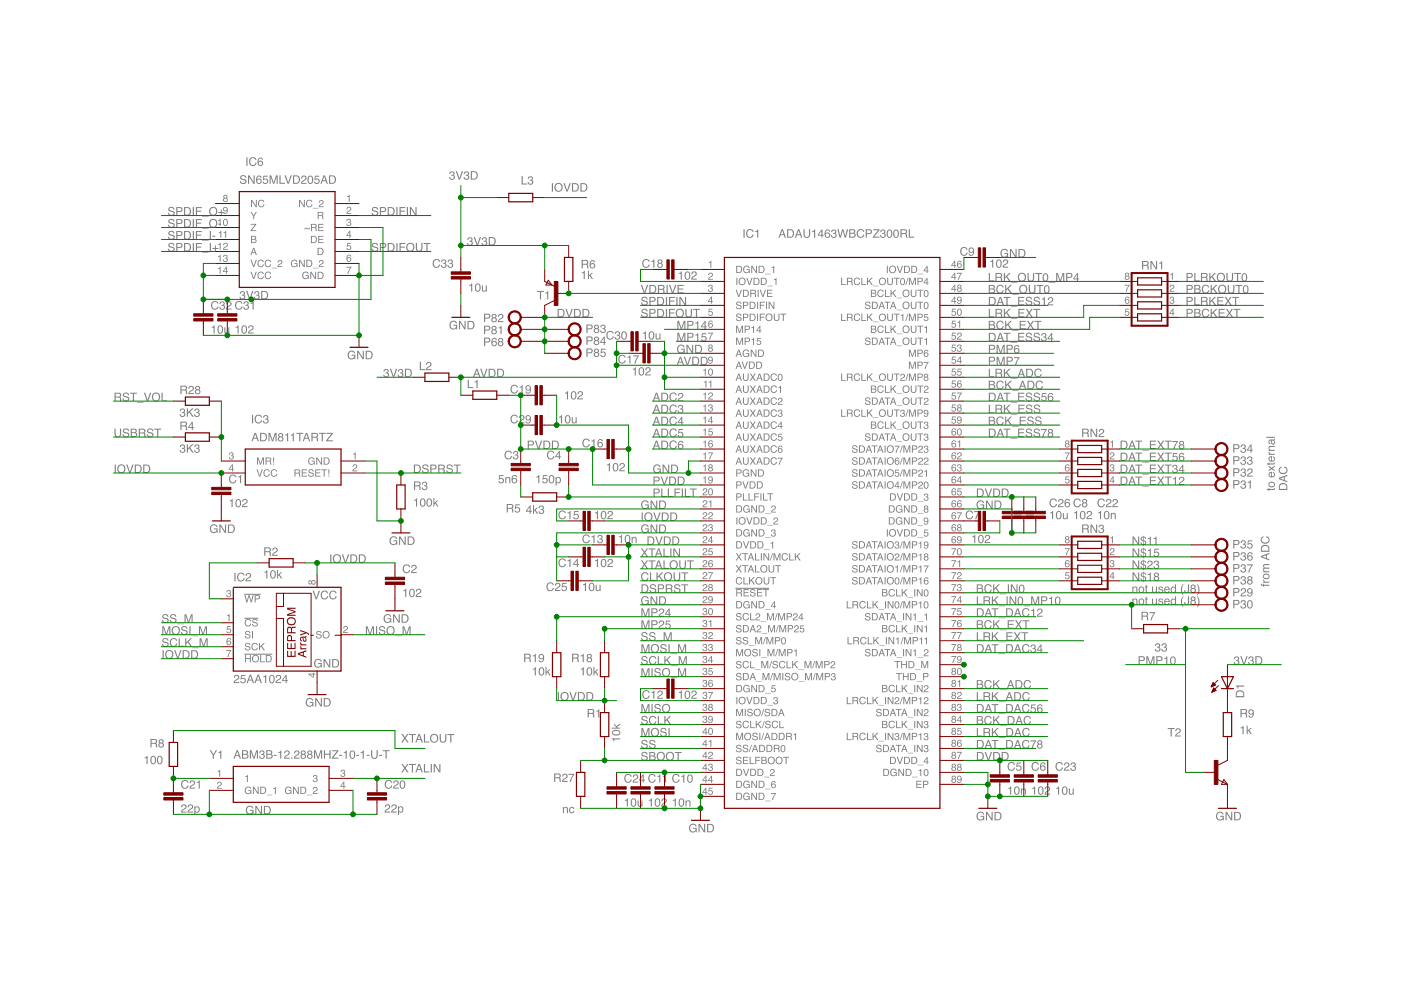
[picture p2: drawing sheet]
<svg xmlns="http://www.w3.org/2000/svg" width="297mm" height="210mm" viewBox="0 0 297 210" stroke-linecap="round" stroke-linejoin="round" font-family="sans-serif">
<g fill="#808080">
<path d="M150.3 55.6l.5-.3v1.5h-.2v-1.1h-.3z"/>
<path d="M150.3 57.9a.52 .52 0 0 1 .9 .3 .52 .52 0 0 1-.6 .6l-.3 .3h.9v.2h-1.1l.2-.5a.59 .59 0 0 0 .6-.7l-.4-.1-.1 .3h-.2z"/>
<path d="M150.3 60.4a.43 .43 0 0 1 .7 0 .43 .43 0 0 1-.1 .7 .5 .5 0 0 1-.1 .8 .5 .5 0 0 1-.7-.5h.2a.3 .3 0 0 0 .4 .3 .3 .3 0 0 0 0-.5h-.2l.1-.2a.25 .25 0 0 0 .3-.2 .25 .25 0 0 0-.3-.3l-.5 .3z"/>
<path d="M150.3 65.5h.8v.1h-.7v.5a.52 .52 0 0 1 .7 .2 .52 .52 0 0 1-.3 .7 .52 .52 0 0 1-.7-.5h.2a.33 .33 0 0 0 .5 .2 .33 .33 0 0 0 0-.5 .33 .33 0 0 0-.5 .1h-.1z"/>
<path d="M150.1 70.5h1.1l-.6 1.5h-.3l.1-.3 .6-1h-.9z"/>
<path d="M267.3 123.8l.4 .2 .3-.2v.2h1.1v.2h-1.1v.2h-.2v-.2h-.4zM267.8 122.9h.2l.2 .4h.9v.3h-1.3v-.3h.2zM268 122a.47 .47 0 0 0 .5 .6 .47 .47 0 0 0 .4-.6l-.4-.2zM267.8 122.2a.67 .67 0 0 1 1.3 0 .67 .67 0 0 1-1.3 0zM267.9 119.7l1.2-.1v.2h-1l-.1 .2 .2 .3 .9 .1v.2h-.9l-.2 .2 .2 .3h.9v.2h-1.3v-.2h.2a.43 .43 0 0 1 0-.7l-.2-.3zM267.6 118l.8 .3v-.5zM267.3 117.9l1.8-.7v.3l-.5 .2v.7l.5 .2v.2l-1.8-.6zM267.7 115.9l-.1 .2-.1 .7h1.4v-.5a.72 .72 0 0 0-1.2-.4zM267.6 115.7a.97 .97 0 0 1 1.5 .6v.7h-1.8l.1-1zM267.5 113.9l.4-.2v.3a.61 .61 0 0 0-.3 .8 .61 .61 0 0 0 .9 .2 .55 .55 0 0 0 .5-.5 .55 .55 0 0 0-.5-.6v-.2a.83 .83 0 0 1 .6 1.1 .83 .83 0 0 1-1.1 .5 .83 .83 0 0 1-.5-1.4z"/>
<path d="M268.6 103.7h.4v-.2h.1v.2h1v-.2l.2 .1-.2 .3h-1v.2h-.1v-.2h-.4zM269.2 102.5a.47 .47 0 0 0 .4 .6 .47 .47 0 0 0 .5-.6l-.5-.2zM268.9 102.7a.7 .7 0 0 1 1.4 0 .7 .7 0 0 1-1.4 0zM269.1 100.2l.6-.2v1a.37 .37 0 0 0 .4-.3 .37 .37 0 0 0-.2-.4v-.2a.65 .65 0 0 1 .3 1 .65 .65 0 0 1-1.1 0l-.2-.5zM269.3 100.3l-.1 .5 .3 .2v-.7zM269 98.7l.6 .5 .7-.5v.3l-.5 .3 .5 .3v.3l-.7-.4-.6 .4v-.3l.4-.3-.4-.3zM268.6 98.3h.4v-.2h.1v.2l1-.1v-.1l.2 .1-.2 .3h-1v.2h-.1v-.2h-.4zM269.1 96.9l.6-.2v1a.37 .37 0 0 0 .4-.3 .37 .37 0 0 0-.2-.5v-.2a.65 .65 0 0 1 .3 1 .65 .65 0 0 1-1.1 0l-.2-.4zM269.3 97l-.1 .4 .3 .3v-.8zM268.9 95.8h.3l.2 .4h.9v.2h-1.3v-.2h.2zM269 94.7l1.3-.2v.3h-.9a.32 .32 0 0 0-.2 .4 .32 .32 0 0 0 .4 .2h.7v.2h-1.3v-.2h.2l-.3-.3zM269.6 93.4l.1 .2a.28 .28 0 0 0 0 .4 .28 .28 0 0 0 .4-.1l-.1-.4zM269 93.3l1.3-.3v.3l-.2 .1a.44 .44 0 0 1 .1 .7 .44 .44 0 0 1-.7-.2l-.1-.5a.3 .3 0 0 0-.3 .3 .3 .3 0 0 0 .3 .3v.2l-.4-.1zM268.5 92.6h1.8v.2h-1.8z"/>
<path d="M271.5 102.8l-.1 .2v.7h1.3v-.5a.72 .72 0 0 0-1.2-.4zM271.4 102.6a.97 .97 0 0 1 1.5 .6v.7h-1.8l.1-1zM271.4 101.5l.8 .3v-.6zM271.1 101.3l1.8-.6v.2l-.5 .2v.7l.5 .2v.3l-1.8-.7zM271.3 99.2l.4-.2v.2a.61 .61 0 0 0-.3 .8 .61 .61 0 0 0 .9 .3 .55 .55 0 0 0 .5-.6 .55 .55 0 0 0-.5-.5v-.3a.83 .83 0 0 1 .6 1.1 .83 .83 0 0 1-1.1 .5 .83 .83 0 0 1-.5-1.3z"/>
<path d="M240.1 124.4h.2v.2a.46 .46 0 0 1 .5-.2 .46 .46 0 0 1 .4 .4v.9h-.3v-.8a.32 .32 0 0 0-.4-.3 .32 .32 0 0 0-.2 .4v.7h-.2zM241.7 124.7a.43 .43 0 0 0 0 .7 .43 .43 0 0 0 .7-.2v-.4a.36 .36 0 0 0-.3-.3 .36 .36 0 0 0-.4 .2zM241.3 125a.67 .67 0 0 1 1.3 0 .67 .67 0 0 1-1.3 0zM242.9 124h.2v.4h.2v.2h-.2v.8l.2 .3-.4-.2v-.9h-.2v-.2h.2zM244.2 124.4h.3v.9l.2 .2 .3-.2 .1-.9h.2v1.3h-.2v-.2a.45 .45 0 0 1-.5 .2 .45 .45 0 0 1-.4-.4zM245.7 124.5l.7-.1 .2 .4h-.2a.28 .28 0 0 0-.3-.3 .28 .28 0 0 0-.3 .3h.1a.55 .55 0 0 1 .6 .8l-.7 .1-.2-.4h.2a.32 .32 0 0 0 .3 .3 .32 .32 0 0 0 .3-.3l-.1-.1a.54 .54 0 0 1-.5-.2 .54 .54 0 0 1-.1-.5zM247 124.5a.6 .6 0 0 1 .7-.1 .6 .6 0 0 1 .3 .7h-.9a.37 .37 0 0 0 .2 .4 .37 .37 0 0 0 .5-.2h.2a.65 .65 0 0 1-1 .3 .65 .65 0 0 1 0-1.1zM247.2 124.7l-.1 .2h.7l-.2-.3zM248.5 124.7a.45 .45 0 0 0-.1 .6 .45 .45 0 0 0 .6 .1 .45 .45 0 0 0 .2-.6 .45 .45 0 0 0-.7-.1zM248.4 124.4h.5l.2 .1v-.6h.2v1.8h-.2v-.2a.6 .6 0 0 1-.8 .1 .6 .6 0 0 1 0-.9zM250.8 123.9h.1a2.18 2.18 0 0 0 0 2.3l-.3-.4-.2-.7 .1-.7zM251.9 123.9h.2v1.3a.52 .52 0 0 1-.5 .5 .52 .52 0 0 1-.5-.6h.2a.29 .29 0 0 0 .2 .4 .29 .29 0 0 0 .4-.2zM252.7 124.4a.3 .3 0 0 0 .6 0 .3 .3 0 0 0-.6 0zM252.6 125.2a.35 .35 0 0 0 .7 0 .35 .35 0 0 0-.7 0zM252.6 124.1a.5 .5 0 0 1 .7-.1 .5 .5 0 0 1 0 .8 .54 .54 0 0 1 .1 .8 .54 .54 0 0 1-.8 0 .54 .54 0 0 1 .1-.8l-.3-.4zM253.8 123.9a1.48 1.48 0 0 1 0 2.3 2.18 2.18 0 0 0 0-2.3z"/>
<path d="M240.1 126.9h.2v.2a.46 .46 0 0 1 .5-.2 .46 .46 0 0 1 .4 .5v.8h-.3v-.8a.32 .32 0 0 0-.4-.3 .32 .32 0 0 0-.2 .4v.7h-.2zM241.7 127.2a.43 .43 0 0 0 0 .7 .43 .43 0 0 0 .7-.2v-.3a.36 .36 0 0 0-.3-.3 .36 .36 0 0 0-.4 .1zM241.3 127.5a.67 .67 0 0 1 1.3 0 .67 .67 0 0 1-1.3 0zM242.9 126.6h.2v.3h.2v.2h-.2v.9l.2 .2-.4-.1v-1h-.2v-.2h.2zM244.2 126.9h.3v1l.2 .2 .3-.2 .1-1h.2v1.3h-.2v-.2a.45 .45 0 0 1-.5 .2 .45 .45 0 0 1-.4-.4zM245.7 127h.7l.2 .3h-.2a.28 .28 0 0 0-.3-.2 .28 .28 0 0 0-.3 .2l.1 .1a.55 .55 0 0 1 .6 .7l-.7 .1-.2-.4h.2a.32 .32 0 0 0 .3 .3 .32 .32 0 0 0 .3-.3l-.1-.1a.54 .54 0 0 1-.5-.1 .54 .54 0 0 1-.1-.6zM247 127.1a.6 .6 0 0 1 .7-.1 .6 .6 0 0 1 .3 .6h-.9a.37 .37 0 0 0 .2 .5 .37 .37 0 0 0 .5-.3h.2a.65 .65 0 0 1-1 .3 .65 .65 0 0 1 0-1zM247.2 127.2l-.1 .3h.7l-.2-.4zM248.5 127.2a.45 .45 0 0 0-.1 .6 .45 .45 0 0 0 .6 .1 .45 .45 0 0 0 .2-.6 .45 .45 0 0 0-.7-.1zM248.4 127l.5-.1 .2 .2v-.7h.2v1.8h-.2v-.2a.6 .6 0 0 1-.8 .1 .6 .6 0 0 1 0-.8zM250.8 126.4h.1a2.18 2.18 0 0 0 0 2.3l-.3-.3-.2-.7 .1-.8zM251.9 126.4h.2v1.3a.52 .52 0 0 1-.5 .6 .52 .52 0 0 1-.5-.7h.2a.29 .29 0 0 0 .2 .5 .29 .29 0 0 0 .4-.3zM252.7 126.9a.3 .3 0 0 0 .6 0 .3 .3 0 0 0-.6 0zM252.6 127.7a.35 .35 0 0 0 .7 0 .35 .35 0 0 0-.7 0zM252.6 126.6a.5 .5 0 0 1 .7-.1 .5 .5 0 0 1 0 .8 .54 .54 0 0 1 .1 .8 .54 .54 0 0 1-.8 0 .54 .54 0 0 1 .1-.8l-.3-.4zM253.8 126.4a1.48 1.48 0 0 1 0 2.3 2.18 2.18 0 0 0 0-2.3z"/>
<path d="M165.8 48.9l-.2 .8h.5zM165.7 48.6h.3l.6 1.8h-.2l-.2-.5h-.7l-.2 .5h-.3zM167.1 48.8v1.4h.5a.7 .7 0 0 0 .5-.7 .7 .7 0 0 0-.6-.7zM166.9 48.6h.7a.91 .91 0 0 1 .8 .9 .91 .91 0 0 1-.8 .9h-.7zM169.3 48.9l-.3 .8h.6zM169.2 48.6h.3l.6 1.8h-.3l-.1-.5h-.7l-.2 .5h-.3zM170.3 48.6h.3v1.1a.46 .46 0 0 0 .5 .5 .46 .46 0 0 0 .4-.5v-1.1h.3v1a.72 .72 0 0 1-.7 .8 .72 .72 0 0 1-.8-.8zM172.2 49l.6-.3v1.7h-.2v-1.2h-.4zM174.2 49l-.6 .8h.6zM174.2 48.6h.2v1.2h.2v.2h-.2v.4h-.2v-.4h-.8v-.2zM175 48.8l.6-.1 .3 .2 .1 .2h-.2a.36 .36 0 0 0-.5-.3 .36 .36 0 0 0-.2 .5l-.1 .2a.58 .58 0 0 1 .9 .2 .58 .58 0 0 1-.4 .8 .58 .58 0 0 1-.7-.6zM175 49.9a.4 .4 0 0 0 .8 0 .4 .4 0 0 0-.8 0zM176.4 48.8a.5 .5 0 0 1 .7-.1 .5 .5 0 0 1 0 .8 .58 .58 0 0 1-.1 1 .58 .58 0 0 1-.8-.6h.2a.35 .35 0 0 0 .5 .3 .35 .35 0 0 0 0-.6h-.3l.1-.2a.29 .29 0 0 0 .4-.2 .29 .29 0 0 0-.3-.4l-.3 .2-.1 .2h-.2zM177.5 48.6h.3l.3 1.5 .5-1.5h.2l.4 1.5 .4-1.5h.2l-.4 1.8h-.3l-.4-1.5-.4 1.5h-.3zM180.3 48.8v.6h.4a.29 .29 0 0 0 .4-.3 .29 .29 0 0 0-.4-.3zM180.3 49.6v.6l.8-.1-.1-.5zM180 48.6h.8a.44 .44 0 0 1 .5 .3 .44 .44 0 0 1-.2 .5 .51 .51 0 0 1 .3 .7 .51 .51 0 0 1-.6 .3h-.8zM181.8 48.8a.78 .78 0 0 1 .8-.2 .78 .78 0 0 1 .6 .5h-.2a.61 .61 0 0 0-.9-.2 .61 .61 0 0 0-.2 .8 .55 .55 0 0 0 .5 .5 .55 .55 0 0 0 .6-.5h.2a.83 .83 0 0 1-1.1 .7 .83 .83 0 0 1-.4-1.2zM183.5 48.6h.8a.52 .52 0 0 1 .6 .5 .52 .52 0 0 1-.6 .5h-.5v.8h-.3zM183.8 48.8v.6h.5a.31 .31 0 0 0 .3-.3 .31 .31 0 0 0-.3-.3zM185.1 48.6h1.4v.2l-1.1 1.4h1.1v.2h-1.4v-.2l1.1-1.4h-1.1zM186.8 48.8a.5 .5 0 0 1 .8-.1 .5 .5 0 0 1-.1 .8 .58 .58 0 0 1-.1 1 .58 .58 0 0 1-.8-.6h.2a.35 .35 0 0 0 .5 .3 .35 .35 0 0 0 0-.6h-.2v-.2a.29 .29 0 0 0 .4-.2 .29 .29 0 0 0-.3-.4l-.3 .2-.1 .2h-.2zM188.2 48.8a.63 .63 0 0 1 .8 0 .63 .63 0 0 1 .2 .7 .65 .65 0 0 1-.6 .9 .65 .65 0 0 1-.6-.8zM188.4 48.9a.96 .96 0 0 0 .2 1.3 .85 .85 0 0 0 0-1.4zM189.6 48.8a.63 .63 0 0 1 .8 0 .63 .63 0 0 1 .2 .7 .65 .65 0 0 1-.6 .9 .65 .65 0 0 1-.6-.8zM189.8 48.9a.96 .96 0 0 0 .2 1.3 .85 .85 0 0 0 0-1.4zM191.1 48.8v.6h.6a.31 .31 0 0 0 .4-.3 .31 .31 0 0 0-.4-.3zM190.9 48.6h.8a.49 .49 0 0 1 .6 .3 .49 .49 0 0 1-.2 .6l.2 .2 .1 .7h-.3l-.1-.6-.3-.2h-.6v.8h-.2zM192.7 48.6h.2v1.6h.9v.2h-1.1z"/>
<path d="M49.8 143.2a.6 .6 0 0 1 .9 .3 .6 .6 0 0 1-.6 .8l-.3 .3h.9v.2h-1.2a1.47 1.47 0 0 1 1-1.1 .35 .35 0 0 0-.3-.4 .35 .35 0 0 0-.4 .4h-.2zM51.1 143.1h.9v.2h-.7l-.1 .5a.61 .61 0 0 1 .9 .3 .61 .61 0 0 1-.4 .8 .61 .61 0 0 1-.8-.5h.3a.38 .38 0 0 0 .5 .2 .38 .38 0 0 0 .1-.6 .38 .38 0 0 0-.6 .1h-.2zM53.1 143.3l-.3 .8h.5zM52.9 143h.3l.7 1.8h-.3l-.2-.5h-.7l-.2 .5h-.2zM54.7 143.3l-.3 .8h.6zM54.6 143h.3l.6 1.8h-.2l-.2-.5h-.7l-.2 .5h-.3zM55.8 143.4l.7-.3v1.7h-.3v-1.2h-.4zM57.2 143.3a.63 .63 0 0 1 .8-.1 .63 .63 0 0 1 .2 .8 .65 .65 0 0 1-.5 .9 .65 .65 0 0 1-.7-.9zM57.5 143.3a.96 .96 0 0 0 .1 1.4 .85 .85 0 0 0 0-1.4zM58.7 143.2a.6 .6 0 0 1 .9 .3 .6 .6 0 0 1-.6 .8l-.3 .3h.9v.2h-1.2a1.47 1.47 0 0 1 1-1.1 .35 .35 0 0 0-.4-.4 .35 .35 0 0 0-.3 .4h-.2zM60.6 143.4l-.6 .8h.6zM60.6 143.1h.2v1.1h.2v.2h-.2v.4h-.2v-.4h-.8v-.2z"/>
<path d="M82.8 113.9a.8 .8 0 0 1 1.4 .4h-.2a.65 .65 0 0 0-1-.2 .65 .65 0 0 0-.1 .9 .57 .57 0 0 0 .7 .4 .57 .57 0 0 0 .4-.6h-.6v-.2h.8v.9h-.1l-.1-.2a.88 .88 0 0 1-1.2 .1 .88 .88 0 0 1-.1-1.3zM84.6 113.7h.3l.9 1.5v-1.5h.2v1.8h-.2l-1-1.4v1.4h-.2zM86.7 113.9v1.4h.4a.7 .7 0 0 0 .6-.7 .7 .7 0 0 0-.6-.7zM86.4 113.7h.7a.91 .91 0 0 1 .8 .9 .91 .91 0 0 1-.8 .9h-.7z"/>
<path d="M65.1 148.2a.8 .8 0 0 1 1.3 .4h-.2a.65 .65 0 0 0-1-.3 .65 .65 0 0 0-.1 1 .57 .57 0 0 0 .7 .3 .57 .57 0 0 0 .4-.5h-.5v-.2h.8v.9h-.2l-.1-.2a.88 .88 0 0 1-1.2 0 .88 .88 0 0 1-.1-1.2zM66.8 148h.3l.9 1.5v-1.5h.2v1.8h-.2l-.9-1.4v1.4h-.3zM68.9 148.2v1.4h.4a.7 .7 0 0 0 .6-.7 .7 .7 0 0 0-.6-.7zM68.6 148h.8a.91 .91 0 0 1 .7 .9 .91 .91 0 0 1-.7 .9h-.8z"/>
<path d="M56 121.2l.7-.3v1.7h-.2v-1.2h-.5zM57.5 121.1a.63 .63 0 0 1 .7-.1 .63 .63 0 0 1 .3 .8 .65 .65 0 0 1-.6 .9 .65 .65 0 0 1-.6-.9zM57.7 121.1a.96 .96 0 0 0 .2 1.4 .85 .85 0 0 0 0-1.4zM58.7 120.8h.3v1.1l.5-.6h.3l-.5 .5 .5 .8h-.3l-.4-.6-.1 .1v.5h-.3z"/>
<path d="M87.8 106l.6-.3v1.7h-.2v-1.2h-.4zM89.2 105.8a.63 .63 0 0 1 .8 0 .63 .63 0 0 1 .2 .7 .65 .65 0 0 1-.6 1 .65 .65 0 0 1-.6-.9zM89.5 105.9a.96 .96 0 0 0 .1 1.4 .85 .85 0 0 0 0-1.4zM90.6 105.8a.63 .63 0 0 1 .8 0 .63 .63 0 0 1 .2 .7 .65 .65 0 0 1-.6 1 .65 .65 0 0 1-.6-.9zM90.8 105.9a.96 .96 0 0 0 .2 1.4 .85 .85 0 0 0 0-1.4zM91.9 105.6h.2v1.1l.5-.6h.3l-.5 .5 .6 .8h-.3l-.4-.7-.2 .2v.5h-.2z"/>
<path d="M38.3 94.3a.5 .5 0 0 1 .8 0 .5 .5 0 0 1-.1 .8 .58 .58 0 0 1-.1 .9 .58 .58 0 0 1-.8-.6h.2a.35 .35 0 0 0 .5 .4 .35 .35 0 0 0 0-.6h-.2v-.2a.29 .29 0 0 0 .4-.2 .29 .29 0 0 0-.3-.4l-.3 .2-.1 .2h-.2zM39.6 94.2h.2v.9l.9-.9h.4l-.8 .7 .8 1.1h-.3l-.7-.9-.3 .3v.6h-.2zM41.4 94.3a.5 .5 0 0 1 .7 0 .5 .5 0 0 1 0 .8 .58 .58 0 0 1-.2 .9 .58 .58 0 0 1-.8-.6h.3a.35 .35 0 0 0 .5 .4 .35 .35 0 0 0 0-.6h-.3l.1-.2a.29 .29 0 0 0 .3-.2 .29 .29 0 0 0-.2-.4l-.3 .2-.1 .2h-.2z"/>
<path d="M48.7 106.1l.6-.3v1.7h-.2v-1.2h-.4zM50.1 106a.63 .63 0 0 1 .8-.1 .63 .63 0 0 1 .2 .8 .65 .65 0 0 1-.6 .9 .65 .65 0 0 1-.6-.9zM50.4 106a.96 .96 0 0 0 .1 1.4 .85 .85 0 0 0 0-1.4zM51.5 105.9a.6 .6 0 0 1 1 .3 .6 .6 0 0 1-.6 .8l-.4 .3h1v.2h-1.2a1.47 1.47 0 0 1 .9-1.1 .35 .35 0 0 0-.3-.4 .35 .35 0 0 0-.3 .4h-.3z"/>
<path d="M85.5 125.2l.6-.4v1.8h-.2v-1.3h-.4zM86.9 125a.63 .63 0 0 1 .8 0 .63 .63 0 0 1 .2 .7 .65 .65 0 0 1-.5 .9 .65 .65 0 0 1-.7-.9zM87.2 125.1a.96 .96 0 0 0 .1 1.3 .85 .85 0 0 0 0-1.4zM88.4 124.9a.6 .6 0 0 1 .9 .3 .6 .6 0 0 1-.6 .8l-.3 .4h.9v.2h-1.2a1.47 1.47 0 0 1 1-1.1 .35 .35 0 0 0-.4-.5 .35 .35 0 0 0-.3 .4h-.2z"/>
<path d="M44.7 111.4a.8 .8 0 0 1 1.4 .3h-.2a.65 .65 0 0 0-1-.2 .65 .65 0 0 0-.1 1 .57 .57 0 0 0 .7 .3 .57 .57 0 0 0 .4-.6h-.6v-.2h.8v1h-.1l-.1-.2a.88 .88 0 0 1-1.2 0 .88 .88 0 0 1-.1-1.2zM46.5 111.2h.3l.9 1.4v-1.4h.2v1.8h-.2l-1-1.5v1.5h-.2zM48.6 111.4v1.4h.4a.7 .7 0 0 0 .6-.7 .7 .7 0 0 0-.6-.7zM48.3 111.2h.8a.91 .91 0 0 1 .7 .9 .91 .91 0 0 1-.8 .9h-.7z"/>
<path d="M81.6 130.5a.8 .8 0 0 1 1.3 .3h-.2a.65 .65 0 0 0-1-.2 .65 .65 0 0 0-.1 .9 .57 .57 0 0 0 .7 .4 .57 .57 0 0 0 .4-.6h-.5v-.2h.8v.9h-.2l-.1-.2a.88 .88 0 0 1-1.2 .1 .88 .88 0 0 1-.1-1.3zM83.3 130.2h.3l.9 1.5v-1.5h.3v1.8h-.3l-.9-1.4v1.4h-.3zM85.4 130.5v1.3h.4a.7 .7 0 0 0 .6-.7 .7 .7 0 0 0-.6-.6zM85.1 130.2h.8a.91 .91 0 0 1 .7 .9 .91 .91 0 0 1-.7 .9h-.8z"/>
<path d="M112.3 107.5l-.6 .8h.6zM112.3 107.2h.2v1.1h.3v.2h-.3v.4h-.2v-.4h-.8v-.2zM113 107.1h.2v1.1l.6-.6h.3l-.5 .5 .5 .8h-.3l-.4-.6-.2 .1v.5h-.2zM114.4 107.3a.5 .5 0 0 1 .7 0 .5 .5 0 0 1 0 .7 .58 .58 0 0 1-.1 1 .58 .58 0 0 1-.8-.6h.2a.35 .35 0 0 0 .5 .4 .35 .35 0 0 0 0-.7h-.3l.1-.2a.29 .29 0 0 0 .4-.2 .29 .29 0 0 0-.3-.3l-.3 .1-.1 .3h-.2z"/>
<path d="M105.9 100.7h.9v.2h-.8l-.1 .5a.61 .61 0 0 1 .9 .3 .61 .61 0 0 1-.4 .8 .61 .61 0 0 1-.7-.5h.2a.38 .38 0 0 0 .6 .2 .38 .38 0 0 0 0-.6 .38 .38 0 0 0-.6 .1h-.2zM107.1 101.1h.2v.2a.46 .46 0 0 1 .6-.2 .46 .46 0 0 1 .3 .5v.9h-.2v-.9a.32 .32 0 0 0-.4-.3 .32 .32 0 0 0-.2 .5v.7h-.3zM108.7 100.9l.6-.2 .3 .3v.2h-.2a.36 .36 0 0 0-.4-.3 .36 .36 0 0 0-.3 .5v.1a.58 .58 0 0 1 .9 .2 .58 .58 0 0 1-.4 .9 .58 .58 0 0 1-.7-.6zM108.7 101.9a.38 .38 0 0 0 .7 0 .38 .38 0 0 0-.7 0z"/>
<path d="M113.7 101l.7-.3v1.8h-.3v-1.3h-.4zM115.1 100.7h.9v.2h-.7l-.1 .5a.61 .61 0 0 1 .9 .3 .61 .61 0 0 1-.4 .8 .61 .61 0 0 1-.8-.5h.3a.38 .38 0 0 0 .5 .2 .38 .38 0 0 0 .1-.6 .38 .38 0 0 0-.6 .1h-.2zM116.5 100.9a.63 .63 0 0 1 .8-.1 .63 .63 0 0 1 .2 .8 .65 .65 0 0 1-.5 .9 .65 .65 0 0 1-.7-.9zM116.8 100.9a.96 .96 0 0 0 .1 1.4 .85 .85 0 0 0 0-1.4zM118.2 101.4a.44 .44 0 0 0-.2 .6 .44 .44 0 0 0 .7 0l-.2-.6zM117.8 101.2h.2v.1a.62 .62 0 0 1 1 .5 .62 .62 0 0 1-.9 .6l-.1 .6h-.2z"/>
<path d="M213.8 167.1l.6-.4v1.8h-.2v-1.3h-.4zM215.2 166.9a.63 .63 0 0 1 .8 0 .63 .63 0 0 1 .2 .7 .65 .65 0 0 1-.6 .9 .65 .65 0 0 1-.6-.9zM215.4 167a.96 .96 0 0 0 .2 1.3 .85 .85 0 0 0 0-1.4zM216.5 167.2h.2v.2a.46 .46 0 0 1 .5-.2 .46 .46 0 0 1 .3 .4v.9h-.2v-.9a.32 .32 0 0 0-.4-.2 .32 .32 0 0 0-.2 .4v.7h-.2z"/>
<path d="M218.8 167.1l.7-.4v1.8h-.3v-1.3h-.4zM220.3 166.9a.63 .63 0 0 1 .7 0 .63 .63 0 0 1 .3 .7 .65 .65 0 0 1-.6 .9 .65 .65 0 0 1-.6-.9zM220.5 167a.96 .96 0 0 0 .2 1.3 .85 .85 0 0 0 0-1.4zM221.7 166.8a.6 .6 0 0 1 .9 .3 .6 .6 0 0 1-.6 .8l-.3 .4h.9v.2h-1.2a1.47 1.47 0 0 1 1-1.1 .35 .35 0 0 0-.3-.5 .35 .35 0 0 0-.4 .4h-.2z"/>
<path d="M206.1 113.7l.7-.3v1.7h-.3v-1.2h-.4zM207.6 113.6a.63 .63 0 0 1 .7-.1 .63 .63 0 0 1 .3 .8 .65 .65 0 0 1-.6 .9 .65 .65 0 0 1-.6-.9zM207.8 113.6a.96 .96 0 0 0 .2 1.4 .85 .85 0 0 0 0-1.4zM209 113.5a.6 .6 0 0 1 .9 .3 .6 .6 0 0 1-.6 .8l-.3 .3h.9v.2h-1.1a1.47 1.47 0 0 1 .9-1 .35 .35 0 0 0-.3-.5 .35 .35 0 0 0-.4 .4h-.2z"/>
<path d="M227.7 108.7l.7-.4v1.8h-.3v-1.3h-.4zM229.1 108.5a.63 .63 0 0 1 .8 0 .63 .63 0 0 1 .3 .7 .65 .65 0 0 1-.6 .9 .65 .65 0 0 1-.7-.9zM229.4 108.6a.97 .97 0 0 0 .1 1.3 .85 .85 0 0 0 .1-1.4zM230.6 108.4a.6 .6 0 0 1 .9 .3 .6 .6 0 0 1-.6 .8l-.3 .4h.9v.2h-1.2a1.47 1.47 0 0 1 1-1.1 .35 .35 0 0 0-.3-.5 .35 .35 0 0 0-.4 .4h-.2z"/>
<path d="M207.3 172.3a.8 .8 0 0 1 1.3 .4h-.2a.65 .65 0 0 0-.9-.2 .65 .65 0 0 0-.2 .9 .57 .57 0 0 0 .7 .4 .57 .57 0 0 0 .4-.6h-.5v-.2h.8v.9h-.2v-.2a.88 .88 0 0 1-1.3 .1 .88 .88 0 0 1-.1-1.3zM209 172.1h.3l.9 1.5v-1.5h.3v1.8h-.3l-.9-1.4v1.4h-.3zM211.1 172.3v1.4h.4a.7 .7 0 0 0 .6-.7 .7 .7 0 0 0-.6-.7zM210.9 172.1h.7a.91 .91 0 0 1 .7 .9 .91 .91 0 0 1-.7 .9h-.7z"/>
<path d="M209.9 55.3l.7-.3v1.7h-.2v-1.2h-.5zM211.4 55.2a.63 .63 0 0 1 .7-.1 .63 .63 0 0 1 .3 .8 .65 .65 0 0 1-.6 .9 .65 .65 0 0 1-.6-.9zM211.6 55.2a.96 .96 0 0 0 .2 1.4 .85 .85 0 0 0 0-1.4zM212.8 55.1a.6 .6 0 0 1 1 .3 .6 .6 0 0 1-.7 .8l-.3 .3h1v.2h-1.2a1.47 1.47 0 0 1 .9-1.1 .35 .35 0 0 0-.3-.4 .35 .35 0 0 0-.4 .4h-.2z"/>
<path d="M142.6 169.6l.7-.3v1.7h-.2v-1.2h-.5zM144.1 169.4a.63 .63 0 0 1 .7 0 .63 .63 0 0 1 .3 .7 .65 .65 0 0 1-.6 1 .65 .65 0 0 1-.6-.9zM144.3 169.5a.96 .96 0 0 0 .2 1.4 .85 .85 0 0 0 0-1.4zM145.3 169.7h.3v.2a.46 .46 0 0 1 .5-.2 .46 .46 0 0 1 .3 .5v.8h-.2v-.8a.32 .32 0 0 0-.4-.3 .32 .32 0 0 0-.2 .4v.7h-.3z"/>
<path d="M137.6 169.6l.6-.3v1.7h-.2v-1.2h-.4zM139 169.4a.63 .63 0 0 1 .8 0 .63 .63 0 0 1 .2 .7 .65 .65 0 0 1-.6 1 .65 .65 0 0 1-.6-.9zM139.2 169.5a.96 .96 0 0 0 .2 1.4 .85 .85 0 0 0 0-1.4zM140.4 169.4a.6 .6 0 0 1 1 .3 .6 .6 0 0 1-.6 .7l-.4 .4h1v.2h-1.2a1.47 1.47 0 0 1 .9-1.1 .35 .35 0 0 0-.3-.5 .35 .35 0 0 0-.4 .5h-.2z"/>
<path d="M146.3 174.9a.8 .8 0 0 1 1.4 .3h-.3a.65 .65 0 0 0-.9-.2 .65 .65 0 0 0-.1 1 .57 .57 0 0 0 .6 .3 .57 .57 0 0 0 .5-.6h-.6v-.2h.8v1h-.1l-.1-.3a.88 .88 0 0 1-1.2 .1 .88 .88 0 0 1-.1-1.2zM148.1 174.7h.3l.9 1.4v-1.4h.2v1.8h-.3l-.9-1.5v1.5h-.2zM150.2 174.9v1.4h.4a.7 .7 0 0 0 .5-.7 .7 .7 0 0 0-.5-.7zM149.9 174.7h.7a.91 .91 0 0 1 .8 .9 .91 .91 0 0 1-.8 .9h-.7z"/>
<path d="M143.9 146.8l.7-.4v1.8h-.3v-1.3h-.4zM145.3 146.6a.63 .63 0 0 1 .8-.1 .63 .63 0 0 1 .2 .8 .65 .65 0 0 1-.5 .9 .65 .65 0 0 1-.7-.9zM145.6 146.7a.96 .96 0 0 0 .1 1.3 .85 .85 0 0 0 .1-1.4zM146.8 146.5a.6 .6 0 0 1 .9 .3 .6 .6 0 0 1-.6 .8l-.3 .4h.9v.2h-1.2a1.47 1.47 0 0 1 1-1.1 .35 .35 0 0 0-.3-.5 .35 .35 0 0 0-.4 .4h-.2z"/>
<path d="M131.2 113.7l.7-.3v1.7h-.3v-1.2h-.4zM132.6 113.6a.63 .63 0 0 1 .8-.1 .63 .63 0 0 1 .2 .8 .65 .65 0 0 1-.5 .9 .65 .65 0 0 1-.7-.9zM132.9 113.6a.96 .96 0 0 0 .1 1.4 .85 .85 0 0 0 .1-1.4zM133.9 113.8h.2v.2a.46 .46 0 0 1 .6-.2 .46 .46 0 0 1 .3 .5v.8h-.2v-.8a.32 .32 0 0 0-.4-.3 .32 .32 0 0 0-.3 .5v.6h-.2z"/>
<path d="M126.1 118.8l.7-.3v1.7h-.3v-1.2h-.4zM127.6 118.7a.63 .63 0 0 1 .7-.1 .63 .63 0 0 1 .3 .8 .65 .65 0 0 1-.6 .9 .65 .65 0 0 1-.6-.9zM127.8 118.7a.96 .96 0 0 0 .2 1.4 .85 .85 0 0 0 0-1.4zM129 118.6a.6 .6 0 0 1 1 .3 .6 .6 0 0 1-.7 .8l-.3 .3h1v.2h-1.2a1.47 1.47 0 0 1 .9-1.1 .35 .35 0 0 0-.3-.4 .35 .35 0 0 0-.4 .4h-.2z"/>
<path d="M126.1 108.7l.7-.4v1.8h-.3v-1.3h-.4zM127.6 108.5a.63 .63 0 0 1 .7 0 .63 .63 0 0 1 .3 .7 .65 .65 0 0 1-.6 .9 .65 .65 0 0 1-.6-.9zM127.8 108.6a.96 .96 0 0 0 .2 1.3 .85 .85 0 0 0 0-1.4zM129 108.4a.6 .6 0 0 1 1 .3 .6 .6 0 0 1-.7 .8l-.3 .4h1v.2h-1.2a1.47 1.47 0 0 1 .9-1.1 .35 .35 0 0 0-.3-.5 .35 .35 0 0 0-.4 .4h-.2z"/>
<path d="M128.7 98.5l.6-.3v1.7h-.2v-1.2h-.4zM130.1 98.3a.63 .63 0 0 1 .8 0 .63 .63 0 0 1 .2 .7 .65 .65 0 0 1-.6 1 .65 .65 0 0 1-.6-.9zM130.3 98.4a.96 .96 0 0 0 .2 1.4 .85 .85 0 0 0 0-1.4zM131.5 98.3a.6 .6 0 0 1 1 .3 .6 .6 0 0 1-.6 .7l-.4 .4h1v.2h-1.2a1.47 1.47 0 0 1 .9-1.1 .35 .35 0 0 0-.3-.5 .35 .35 0 0 0-.3 .5h-.3z"/>
<path d="M134.2 78.2l.6-.3v1.7h-.2v-1.2h-.4zM135.6 78a.63 .63 0 0 1 .8 0 .63 .63 0 0 1 .2 .7 .65 .65 0 0 1-.6 .9 .65 .65 0 0 1-.6-.8zM135.8 78.1a.96 .96 0 0 0 .2 1.3 .85 .85 0 0 0 0-1.3zM137 78a.6 .6 0 0 1 1 .2 .6 .6 0 0 1-.6 .8l-.4 .4h1v.2h-1.2a1.47 1.47 0 0 1 .9-1.1 .35 .35 0 0 0-.3-.5 .35 .35 0 0 0-.4 .5h-.2z"/>
<path d="M143.9 57.9l.7-.4v1.8h-.3v-1.3h-.4zM145.3 57.7a.63 .63 0 0 1 .8 0 .63 .63 0 0 1 .2 .7 .65 .65 0 0 1-.5 .9 .65 .65 0 0 1-.7-.9zM145.6 57.8a.96 .96 0 0 0 .1 1.3 .85 .85 0 0 0 .1-1.4zM146.8 57.6a.6 .6 0 0 1 .9 .3 .6 .6 0 0 1-.6 .8l-.3 .4h.9v.2h-1.2a1.47 1.47 0 0 1 1-1.1 .35 .35 0 0 0-.3-.5 .35 .35 0 0 0-.4 .5h-.2z"/>
<path d="M123.3 57.8l.7-.4v1.8h-.2v-1.3h-.5zM124.6 57.4h.3v1l.5-.5h.3l-.5 .4 .5 .9h-.2l-.5-.7-.1 .2v.5h-.3z"/>
<path d="M95.5 68.2a.8 .8 0 0 1 1.4 .4h-.2a.65 .65 0 0 0-1-.3 .65 .65 0 0 0-.1 1 .57 .57 0 0 0 .7 .4 .57 .57 0 0 0 .4-.6h-.6v-.2h.8v.9h-.1l-.1-.2a.88 .88 0 0 1-1.2 0 .88 .88 0 0 1-.1-1.2zM97.3 68h.3l.9 1.5v-1.5h.2v1.8h-.2l-1-1.4v1.4h-.2zM99.4 68.2v1.4h.4a.7 .7 0 0 0 .6-.7 .7 .7 0 0 0-.6-.7zM99.1 68h.7a.91 .91 0 0 1 .8 .9 .91 .91 0 0 1-.8 .9h-.7z"/>
<path d="M50.3 159.3l-.3 .8h.6zM50.2 159.1h.2l.7 1.8h-.3l-.2-.6h-.7l-.2 .6h-.2zM51.5 159.3v.5h.5a.29 .29 0 0 0 .4-.3 .29 .29 0 0 0-.4-.2zM51.5 160v.6l.9-.1-.1-.4zM51.3 159.1h.8a.44 .44 0 0 1 .5 .3 .44 .44 0 0 1-.2 .5 .51 .51 0 0 1 .3 .6 .51 .51 0 0 1-.6 .4h-.8zM53 159.1h.3l.5 1.5 .5-1.5h.4v1.8h-.2v-1.6l-.5 1.6h-.3l-.5-1.6v1.6h-.2zM55.2 159.2a.5 .5 0 0 1 .7 0 .5 .5 0 0 1 0 .7 .58 .58 0 0 1-.2 1 .58 .58 0 0 1-.8-.6h.3a.35 .35 0 0 0 .5 .4 .35 .35 0 0 0 0-.6l-.3-.1v-.1a.29 .29 0 0 0 .4-.3 .29 .29 0 0 0-.3-.3l-.3 .2v.2h-.2zM56.7 159.3v.5h.4a.29 .29 0 0 0 .4-.3 .29 .29 0 0 0-.4-.2zM56.7 160v.6l.8-.1-.1-.4zM56.4 159.1h.8a.44 .44 0 0 1 .5 .3 .44 .44 0 0 1-.2 .5 .51 .51 0 0 1 .3 .6 .51 .51 0 0 1-.6 .4h-.8zM58 160h.6v.3h-.6zM59 159.5l.6-.4v1.8h-.2v-1.3h-.4zM60.5 159.2a.6 .6 0 0 1 .9 .3 .6 .6 0 0 1-.6 .8l-.3 .3h.9v.3h-1.2a1.47 1.47 0 0 1 1-1.1 .35 .35 0 0 0-.4-.5 .35 .35 0 0 0-.3 .4h-.2zM61.7 160.6h.3v.3h-.3zM62.6 159.2a.6 .6 0 0 1 .9 .3 .6 .6 0 0 1-.6 .8l-.3 .3h.9v.3h-1.2a1.47 1.47 0 0 1 .9-1.1 .35 .35 0 0 0-.3-.5 .35 .35 0 0 0-.3 .4h-.3zM64 159.5a.3 .3 0 0 0 .6 0 .3 .3 0 0 0-.6 0zM64 160.4a.35 .35 0 0 0 .7 0 .35 .35 0 0 0-.7 0zM63.9 159.2a.5 .5 0 0 1 .7 0 .5 .5 0 0 1 0 .7 .54 .54 0 0 1 .1 .8 .54 .54 0 0 1-.8 0 .54 .54 0 0 1 .1-.8l-.2-.3zM65.4 159.5a.3 .3 0 0 0 .6 0 .3 .3 0 0 0-.6 0zM65.3 160.4a.35 .35 0 0 0 .7 0 .35 .35 0 0 0-.7 0zM65.3 159.2a.5 .5 0 0 1 .7 0 .5 .5 0 0 1 0 .7 .54 .54 0 0 1 .1 .8 .54 .54 0 0 1-.8 0 .54 .54 0 0 1 .1-.8l-.3-.3zM66.6 159.1h.3l.5 1.5 .6-1.5h.3v1.8h-.2v-1.6l-.5 1.6h-.3l-.5-1.6v1.6h-.2zM68.7 159.1h.2v.7h.9v-.7h.3v1.8h-.3v-.9h-.9v.9h-.2zM70.4 159.1h1.3v.2l-1.1 1.3h1.1v.3h-1.4v-.2l1.1-1.4h-1zM71.9 160h.6v.3h-.6zM72.9 159.5l.6-.4v1.8h-.2v-1.3h-.4zM74.3 159.3a.63 .63 0 0 1 .8-.1 .63 .63 0 0 1 .2 .8 .65 .65 0 0 1-.6 .9 .65 .65 0 0 1-.6-.9zM74.5 159.4a.96 .96 0 0 0 .2 1.3 .85 .85 0 0 0 0-1.4zM75.5 160h.6v.3h-.6zM76.5 159.5l.6-.4v1.8h-.2v-1.3h-.4zM77.7 160h.6v.3h-.6zM78.7 159.1h.2v1.1a.46 .46 0 0 0 .5 .5 .46 .46 0 0 0 .4-.5v-1.1h.3v1a.72 .72 0 0 1-.7 .8 .72 .72 0 0 1-.7-.8zM80.4 160h.6v.3h-.6zM81.1 159.1h1.5v.2h-.6v1.6h-.3v-1.6h-.6z"/>
<path d="M81.8 170.6a.6 .6 0 0 1 .9 .3 .6 .6 0 0 1-.6 .8l-.3 .4h.9v.2h-1.2a1.47 1.47 0 0 1 1-1.1 .35 .35 0 0 0-.3-.5 .35 .35 0 0 0-.4 .5h-.2zM83.2 170.6a.6 .6 0 0 1 .9 .3 .6 .6 0 0 1-.6 .8l-.3 .4h.9v.2h-1.2a1.47 1.47 0 0 1 1-1.1 .35 .35 0 0 0-.4-.5 .35 .35 0 0 0-.3 .5h-.2zM84.8 171.2a.44 .44 0 0 0-.2 .7 .44 .44 0 0 0 .7-.1l-.2-.6zM84.4 171h.2v.2a.62 .62 0 0 1 1 .4 .62 .62 0 0 1-.9 .6l-.1 .6h-.2z"/>
<path d="M38.6 170.6a.6 .6 0 0 1 1 .3 .6 .6 0 0 1-.7 .8l-.3 .4h1v.2h-1.2a1.47 1.47 0 0 1 .9-1.1 .35 .35 0 0 0-.3-.5 .35 .35 0 0 0-.4 .5h-.2zM40 170.6a.6 .6 0 0 1 .9 .3 .6 .6 0 0 1-.6 .8l-.3 .4h.9v.2h-1.2a1.47 1.47 0 0 1 1-1.1 .35 .35 0 0 0-.3-.5 .35 .35 0 0 0-.4 .5h-.2zM41.6 171.2a.44 .44 0 0 0-.2 .7 .44 .44 0 0 0 .7-.1l-.1-.6zM41.2 171h.2v.2a.62 .62 0 0 1 1 .4 .62 .62 0 0 1-.9 .6l-.1 .6h-.2z"/>
<path d="M30.6 160.6l.7-.3v1.7h-.2v-1.2h-.5zM32.1 160.4a.63 .63 0 0 1 .8 0 .63 .63 0 0 1 .2 .7 .65 .65 0 0 1-.6 .9 .65 .65 0 0 1-.6-.8zM32.3 160.5a.96 .96 0 0 0 .2 1.3 .85 .85 0 0 0 0-1.4zM33.5 160.4a.63 .63 0 0 1 .7 0 .63 .63 0 0 1 .3 .7 .65 .65 0 0 1-.6 .9 .65 .65 0 0 1-.6-.8zM33.7 160.5a.96 .96 0 0 0 .2 1.3 .85 .85 0 0 0 0-1.4z"/>
<path d="M232.8 108.7l.6-.4v1.8h-.2v-1.3h-.4zM234.2 108.5a.63 .63 0 0 1 .8 0 .63 .63 0 0 1 .2 .7 .65 .65 0 0 1-.5 .9 .65 .65 0 0 1-.7-.9zM234.5 108.6a.96 .96 0 0 0 .1 1.3 .85 .85 0 0 0 0-1.4zM235.5 108.8h.2v.1a.46 .46 0 0 1 .5-.1 .46 .46 0 0 1 .4 .4v.9h-.3v-.9a.32 .32 0 0 0-.4-.2 .32 .32 0 0 0-.2 .4v.7h-.2z"/>
<path d="M223.9 167.1l.7-.4v1.8h-.3v-1.3h-.4zM225.3 166.9a.63 .63 0 0 1 .8 0 .63 .63 0 0 1 .2 .7 .65 .65 0 0 1-.5 .9 .65 .65 0 0 1-.7-.9zM225.6 167a.96 .96 0 0 0 .1 1.3 .85 .85 0 0 0 0-1.4zM226.6 167.2h.2v.9l.3 .2 .3-.2v-.9h.3v1.3h-.3l.1-.2a.45 .45 0 0 1-.6 .2 .45 .45 0 0 1-.3-.4z"/>
<path d="M132.5 169.6l.6-.3v1.7h-.2v-1.2h-.4zM133.9 169.4a.63 .63 0 0 1 .8 0 .63 .63 0 0 1 .2 .7 .65 .65 0 0 1-.6 1 .65 .65 0 0 1-.6-.9zM134.2 169.5a.96 .96 0 0 0 .1 1.4 .85 .85 0 0 0 0-1.4zM135.2 169.7h.2v1l.3 .2 .3-.3v-.9h.2v1.3h-.2v-.2a.45 .45 0 0 1-.5 .2 .45 .45 0 0 1-.3-.4z"/>
<path d="M123.6 123.9l.6-.3v1.7h-.2v-1.2h-.4zM125 123.7a.63 .63 0 0 1 .8 0 .63 .63 0 0 1 .2 .7 .65 .65 0 0 1-.5 1 .65 .65 0 0 1-.7-.9zM125.3 123.8a.96 .96 0 0 0 .1 1.4 .85 .85 0 0 0 0-1.4zM126.3 124h.2v1l.3 .1 .3-.2v-.9h.2v1.3h-.2v-.2a.45 .45 0 0 1-.5 .2 .45 .45 0 0 1-.3-.4z"/>
<path d="M222.6 108.7l.7-.4v1.8h-.2v-1.3h-.5zM224.1 108.5a.63 .63 0 0 1 .7 0 .63 .63 0 0 1 .3 .7 .65 .65 0 0 1-.6 .9 .65 .65 0 0 1-.6-.9zM224.3 108.6a.96 .96 0 0 0 .2 1.3 .85 .85 0 0 0 0-1.4zM225.3 108.8h.3v.9l.2 .2 .3-.2 .1-.9h.2v1.3h-.2v-.2a.45 .45 0 0 1-.5 .2 .45 .45 0 0 1-.4-.4z"/>
<path d="M118.5 88.4l.7-.4v1.8h-.3v-1.3h-.4zM119.9 88.2a.63 .63 0 0 1 .8-.1 .63 .63 0 0 1 .3 .8 .65 .65 0 0 1-.6 .9 .65 .65 0 0 1-.7-.9zM120.2 88.3a.96 .96 0 0 0 .1 1.3 .85 .85 0 0 0 .1-1.4zM121.2 88.5h.2v.9l.3 .2 .3-.2v-.9h.3v1.3h-.2v-.2a.45 .45 0 0 1-.6 .2 .45 .45 0 0 1-.3-.5z"/>
<path d="M136.3 70.6l.6-.4v1.8h-.2v-1.3h-.4zM137.7 70.4a.63 .63 0 0 1 .8 0 .63 .63 0 0 1 .2 .7 .65 .65 0 0 1-.5 .9 .65 .65 0 0 1-.7-.9zM138 70.5a.96 .96 0 0 0 .1 1.3 .85 .85 0 0 0 0-1.4zM139 70.7h.2v.9l.3 .2 .3-.2v-.9h.2v1.3h-.2v-.2a.45 .45 0 0 1-.5 .2 .45 .45 0 0 1-.3-.4z"/>
<path d="M54.1 92l-.3 .8h.6zM54 91.8h.3l.6 1.8h-.3l-.1-.6h-.8l-.1 .6h-.3zM55.4 92v1.4h.4a.7 .7 0 0 0 .6-.7 .7 .7 0 0 0-.6-.7zM55.1 91.8h.8a.91 .91 0 0 1 .7 .9 .91 .91 0 0 1-.7 .9h-.8zM56.9 91.8h.4l.5 1.5 .5-1.5h.3v1.8h-.2v-1.5l-.5 1.5h-.2l-.6-1.5 .1 1.5h-.3zM59.2 92.3a.3 .3 0 0 0 .6 0 .3 .3 0 0 0-.6 0zM59.2 93.1a.35 .35 0 0 0 .7 0 .35 .35 0 0 0-.7 0zM59.1 92a.5 .5 0 0 1 .7-.1 .5 .5 0 0 1 0 .7 .54 .54 0 0 1 .1 .8 .54 .54 0 0 1-.8 0 .54 .54 0 0 1 .1-.8l-.2-.3zM60.4 92.2l.7-.4v1.8h-.2v-1.3h-.5zM61.6 92.2l.7-.4v1.8h-.2v-1.3h-.5zM62.8 91.8h1.5v.2h-.6v1.6h-.3v-1.6h-.6zM65 92l-.3 .8h.6zM64.9 91.8h.2l.7 1.8h-.3l-.2-.6h-.7l-.2 .6h-.2zM66.3 92v.6h.5a.31 .31 0 0 0 .4-.3 .31 .31 0 0 0-.3-.3zM66 91.8h.9a.49 .49 0 0 1 .5 .3 .49 .49 0 0 1-.2 .6l.2 .2 .1 .7h-.3l-.1-.7-.3-.1h-.5v.8h-.3zM67.6 91.8h1.5v.2h-.6v1.6h-.3v-1.6h-.6zM69.2 91.8h1.4v.2l-1.1 1.4h1.1v.2h-1.5v-.2l1.1-1.4h-1z"/>
<path d="M119.3 171.1h.3v.2a.46 .46 0 0 1 .5-.2 .46 .46 0 0 1 .3 .5v.8h-.2v-.8a.32 .32 0 0 0-.4-.3 .32 .32 0 0 0-.2 .4v.7h-.3zM120.8 171.3l.4-.2a.47 .47 0 0 1 .6 .4l-.3-.1a.46 .46 0 0 0-.7 .2 .46 .46 0 0 0 .4 .7l.4-.4h.2a.61 .61 0 0 1-.9 .5 .61 .61 0 0 1-.2-1z"/>
<path d="M38.3 86.7a.5 .5 0 0 1 .8 0 .5 .5 0 0 1-.1 .7 .58 .58 0 0 1-.1 1 .58 .58 0 0 1-.8-.6h.2a.35 .35 0 0 0 .5 .4 .35 .35 0 0 0 0-.6h-.2v-.2a.29 .29 0 0 0 .4-.2 .29 .29 0 0 0-.3-.4l-.3 .2-.1 .2h-.2zM39.6 86.6h.2v.8l.9-.8h.4l-.8 .7 .8 1.1h-.3l-.7-.9-.3 .2v.7h-.2zM41.4 86.7a.5 .5 0 0 1 .7 0 .5 .5 0 0 1 0 .7 .58 .58 0 0 1-.2 1 .58 .58 0 0 1-.8-.6h.3a.35 .35 0 0 0 .5 .4 .35 .35 0 0 0 0-.6h-.3l.1-.2a.29 .29 0 0 0 .3-.2 .29 .29 0 0 0-.2-.4l-.3 .2-.1 .2h-.2z"/>
<path d="M99.5 60.4l.6-.3v1.7h-.2v-1.2h-.4zM100.9 60.3a.63 .63 0 0 1 .8-.1 .63 .63 0 0 1 .2 .7 .65 .65 0 0 1-.6 1 .65 .65 0 0 1-.6-.9zM101.1 60.3a.96 .96 0 0 0 .2 1.4 .85 .85 0 0 0 0-1.4zM102.2 60.5h.2v1l.2 .2 .4-.2v-1h.2v1.3h-.2v-.2a.45 .45 0 0 1-.5 .2 .45 .45 0 0 1-.3-.4z"/>
<path d="M129.7 156.5h1.8v.3h-1.3v.4h-.1zM129.9 155a1.06 1.06 0 0 1 1.6 .4 .97 .97 0 0 1-.9 .6 .97 .97 0 0 1-.9-.6zM130 155.2a.68 .68 0 0 0 1.1 .5l.2-.2a.66 .66 0 0 0-1-.5zM130.2 153.4l.5 .5 .8-.5v.3l-.7 .4 .2 .2h.5v.2h-1.8v-.2h1l-.5-.6z"/>
<path d="M51.1 37.3a.7 .7 0 0 1 1.1 .4h-.2a.42 .42 0 0 0-.4-.4 .42 .42 0 0 0-.4 .5 1.45 1.45 0 0 1 1.1 .7 .73 .73 0 0 1-.8 .5 .73 .73 0 0 1-.7-.6h.3a.47 .47 0 0 0 .5 .4 .47 .47 0 0 0 .4-.4l-.1-.1a.89 .89 0 0 1-1-.8zM52.6 37.2h.3l.9 1.4v-1.4h.2v1.8h-.3l-.9-1.5v1.5h-.2zM54.5 37.4l.6-.2 .3 .3v.2h-.2a.36 .36 0 0 0-.4-.3 .36 .36 0 0 0-.3 .5v.2a.58 .58 0 0 1 .9 .2 .58 .58 0 0 1-.4 .8 .58 .58 0 0 1-.7-.6zM54.5 38.4a.4 .4 0 0 0 .8 0 .4 .4 0 0 0-.8 0zM55.9 37.3h.9v.2h-.8v.5a.61 .61 0 0 1 .8 .2 .61 .61 0 0 1-.4 .9 .61 .61 0 0 1-.7-.6h.2a.38 .38 0 0 0 .6 .2 .38 .38 0 0 0 0-.6 .38 .38 0 0 0-.6 .1h-.2zM57.2 37.2h.3l.5 1.5 .5-1.5h.4v1.8h-.3v-1.5l-.5 1.5h-.2l-.5-1.5v1.5h-.2zM59.2 37.2h.3v1.6h.9v.2h-1.2zM60.3 37.2h.3l.5 1.5 .5-1.5h.3l-.7 1.8h-.2zM62.4 37.4v1.4h.4a.7 .7 0 0 0 .6-.7 .7 .7 0 0 0-.6-.7zM62.1 37.2h.8a.91 .91 0 0 1 .7 .9 .91 .91 0 0 1-.8 .9h-.7zM64.1 37.3a.6 .6 0 0 1 .9 .3 .6 .6 0 0 1-.6 .8l-.3 .4h.9v.2h-1.2a1.47 1.47 0 0 1 .9-1.1 .35 .35 0 0 0-.3-.5 .35 .35 0 0 0-.3 .4h-.3zM65.4 37.4a.63 .63 0 0 1 .8 0 .63 .63 0 0 1 .2 .7 .65 .65 0 0 1-.6 .9 .65 .65 0 0 1-.6-.9zM65.6 37.5a.96 .96 0 0 0 .2 1.3 .85 .85 0 0 0 0-1.4zM66.8 37.3h.9v.2h-.8v.5a.61 .61 0 0 1 .8 .2 .61 .61 0 0 1-.4 .9 .61 .61 0 0 1-.7-.6h.2a.38 .38 0 0 0 .6 .2 .38 .38 0 0 0 0-.6 .38 .38 0 0 0-.6 .1h-.1zM68.7 37.4l-.3 .8h.6zM68.6 37.2h.3l.6 1.8h-.2l-.2-.6h-.7l-.2 .6h-.3zM70 37.4v1.4h.4a.7 .7 0 0 0 .6-.7 .7 .7 0 0 0-.6-.7zM69.8 37.2h.7a.91 .91 0 0 1 .7 .9 .91 .91 0 0 1-.7 .9h-.7z"/>
<path d="M49.9 69.3l.7-.3v1.7h-.2v-1.2h-.5zM51.4 69.1a.63 .63 0 0 1 .8 0 .63 .63 0 0 1 .2 .7 .65 .65 0 0 1-.6 1 .65 .65 0 0 1-.6-.9zM51.6 69.2a.96 .96 0 0 0 .2 1.4 .85 .85 0 0 0 0-1.4zM52.8 69.1a.6 .6 0 0 1 1 .3 .6 .6 0 0 1-.6 .7l-.4 .4h1v.2h-1.2a1.47 1.47 0 0 1 .9-1.1 .35 .35 0 0 0-.3-.5 .35 .35 0 0 0-.4 .5h-.2z"/>
<path d="M73.9 74.6a.8 .8 0 0 1 1.4 .3h-.2a.65 .65 0 0 0-1-.2 .65 .65 0 0 0-.1 1 .57 .57 0 0 0 .7 .3 .57 .57 0 0 0 .4-.6h-.5v-.2h.7v1h-.1l-.1-.3a.88 .88 0 0 1-1.2 .1 .88 .88 0 0 1-.1-1.2zM75.7 74.4h.3l.9 1.4v-1.4h.2v1.8h-.2l-1-1.5v1.5h-.2zM77.8 74.6v1.4h.4a.7 .7 0 0 0 .6-.7 .7 .7 0 0 0-.6-.7zM77.5 74.4h.8a.91 .91 0 0 1 .7 .9 .91 .91 0 0 1-.7 .9h-.8z"/>
<path d="M44.9 69.3l.6-.3v1.7h-.2v-1.2h-.4zM46.3 69.1a.63 .63 0 0 1 .8 0 .63 .63 0 0 1 .2 .7 .65 .65 0 0 1-.6 1 .65 .65 0 0 1-.6-.9zM46.5 69.2a.96 .96 0 0 0 .2 1.4 .85 .85 0 0 0 0-1.4zM47.6 69.4h.2v1l.2 .2 .4-.3v-.9h.2v1.3h-.2v-.2a.45 .45 0 0 1-.5 .2 .45 .45 0 0 1-.3-.4z"/>
<path d="M123.1 141.8l.7-.3v1.7h-.3v-1.2h-.4zM124.6 141.6a.63 .63 0 0 1 .7 0 .63 .63 0 0 1 .3 .7 .65 .65 0 0 1-.6 1 .65 .65 0 0 1-.6-.9zM124.8 141.7a.96 .96 0 0 0 .2 1.4 .85 .85 0 0 0 0-1.4zM125.8 141.4h.2v1.1l.6-.6h.3l-.5 .5 .5 .8h-.3l-.4-.7-.2 .2v.5h-.2z"/>
<path d="M113 141.8l.6-.3v1.7h-.2v-1.2h-.4zM114.4 141.6a.63 .63 0 0 1 .8 0 .63 .63 0 0 1 .2 .7 .65 .65 0 0 1-.6 1 .65 .65 0 0 1-.6-.9zM114.6 141.7a.96 .96 0 0 0 .2 1.4 .85 .85 0 0 0 0-1.4zM115.7 141.4h.2v1.1l.5-.6h.3l-.5 .5 .6 .8h-.3l-.4-.7-.2 .2v.5h-.2z"/>
<path d="M119.8 83.3l.6-.4v1.8h-.2v-1.3h-.4zM121.2 83.1a.63 .63 0 0 1 .8 0 .63 .63 0 0 1 .2 .7 .65 .65 0 0 1-.6 .9 .65 .65 0 0 1-.6-.9zM121.5 83.2a.96 .96 0 0 0 .1 1.3 .85 .85 0 0 0 0-1.4zM122.7 83a.6 .6 0 0 1 .9 .3 .6 .6 0 0 1-.6 .8l-.3 .4h.9v.2h-1.2a1.47 1.47 0 0 1 .9-1.1 .35 .35 0 0 0-.3-.5 .35 .35 0 0 0-.3 .5h-.3z"/>
<path d="M245.1 136.5a.5 .5 0 0 1 .7 0 .5 .5 0 0 1 0 .7 .58 .58 0 0 1-.2 1 .58 .58 0 0 1-.8-.6h.3a.35 .35 0 0 0 .5 .4 .35 .35 0 0 0 0-.7h-.3v-.2a.29 .29 0 0 0 .4-.2 .29 .29 0 0 0-.3-.3l-.3 .1v.3h-.2zM246.5 136.5a.5 .5 0 0 1 .7 0 .5 .5 0 0 1-.1 .7 .58 .58 0 0 1-.1 1 .58 .58 0 0 1-.8-.6h.2a.36 .36 0 0 0 .6 .4 .35 .35 0 0 0 0-.7h-.3v-.2a.29 .29 0 0 0 .4-.2 .29 .29 0 0 0-.3-.3l-.3 .1v.3h-.2z"/>
<path d="M258.1 172.3a.8 .8 0 0 1 1.3 .4h-.2a.65 .65 0 0 0-1-.2 .65 .65 0 0 0-.1 .9 .57 .57 0 0 0 .7 .4 .57 .57 0 0 0 .4-.6h-.5v-.2h.8v.9h-.2l-.1-.2a.88 .88 0 0 1-1.2 .1 .88 .88 0 0 1-.1-1.3zM259.8 172.1h.3l.9 1.5v-1.5h.3v1.8h-.3l-.9-1.4v1.4h-.3zM261.9 172.3v1.4h.4a.7 .7 0 0 0 .6-.7 .7 .7 0 0 0-.6-.7zM261.6 172.1h.8a.91 .91 0 0 1 .7 .9 .91 .91 0 0 1-.7 .9h-.8z"/>
<path d="M263 154.2l.7-.3v1.7h-.3v-1.2h-.4zM264.3 153.9h.2v1l.6-.6h.3l-.5 .5 .5 .8h-.3l-.4-.6-.2 .2v.4h-.2z"/>
<path d="M156.3 56.5v1.2h.4a.6 .6 0 0 0 .5-.6 .6 .6 0 0 0-.5-.6zM156.1 56.4h.6a.78 .78 0 0 1 .7 .7 .78 .78 0 0 1-.7 .8h-.6zM157.8 56.5a.68 .68 0 0 1 1.1 .3h-.2a.58 .58 0 0 0-1 .1 .58 .58 0 0 0 .6 .9 .45 .45 0 0 0 .5-.6h-.5v-.1h.7v.8l-.2-.2a.77 .77 0 0 1-1.1 0 .77 .77 0 0 1 .1-1.2zM159.3 56.4h.2l.8 1.2v-1.2h.2v1.5h-.2l-.8-1.3v1.3h-.2zM161 56.5v1.2h.4a.6 .6 0 0 0 .5-.6 .6 .6 0 0 0-.5-.6zM160.8 56.4h.7a.78 .78 0 0 1 .6 .7 .78 .78 0 0 1-.6 .8h-.7zM162.2 58l1.2 .2zM163.6 56.7l.6-.3v1.5h-.2v-1.1h-.4z"/>
<path d="M156.1 58.9h.2v1.5h-.2zM156.5 59.6a.8 .8 0 0 1 1.6 0 .8 .8 0 0 1-1.6 0zM156.7 59.7a.6 .6 0 0 0 1.2 0 .6 .6 0 0 0-1.2 0zM158.2 58.9h.3l.4 1.3 .4-1.3h.3l-.6 1.5h-.2zM160 59.1v1.1h.3a.6 .6 0 0 0 .5-.5 .6 .6 0 0 0-.5-.6zM159.8 58.9h.6a.78 .78 0 0 1 .6 .8 .78 .78 0 0 1-.6 .7h-.6zM161.5 59.1v1.1h.4a.6 .6 0 0 0 .5-.5 .6 .6 0 0 0-.5-.6zM161.3 58.9h.6a.78 .78 0 0 1 .7 .8 .78 .78 0 0 1-.7 .7h-.6zM162.7 60.6l1.2 .1zM164.1 59.2l.5-.3v1.5h-.2v-1h-.3z"/>
<path d="M156 61.4h.2l.4 1.3 .5-1.3h.2l-.6 1.6h-.2zM157.7 61.6v1.2h.4a.6 .6 0 0 0 .5-.6 .6 .6 0 0 0-.5-.6zM157.5 61.4h.6a.78 .78 0 0 1 .7 .8 .78 .78 0 0 1-.7 .8h-.6zM159.3 61.6v.5h.5a.27 .27 0 0 0 .3-.2 .27 .27 0 0 0-.3-.3zM159.1 61.4h.7a.42 .42 0 0 1 .5 .3 .42 .42 0 0 1-.2 .5l.2 .8h-.2l-.1-.6-.2-.1h-.5v.7h-.2zM160.6 61.4h.2v1.6h-.2zM161.1 61.4h.2l.4 1.3 .5-1.3h.2l-.5 1.6h-.3zM162.6 61.4h1.1v.2h-.9v.5h.9v.2h-.9v.5h1v.2h-1.2z"/>
<path d="M156.2 64.1l.4-.2a.5 .5 0 0 1 .6 .5h-.2a.36 .36 0 0 0-.4-.3 .36 .36 0 0 0-.3 .4h.1a.66 .66 0 0 1 .8 .9 .66 .66 0 0 1-.7 .1 .66 .66 0 0 1-.5-.5h.2a.4 .4 0 0 0 .4 .4 .4 .4 0 0 0 .4-.4v-.1a.64 .64 0 0 1-.7-.2 .64 .64 0 0 1-.1-.6zM157.5 64h.7a.44 .44 0 0 1 .5 .4 .44 .44 0 0 1-.5 .5h-.5v.6h-.2zM157.7 64.2v.5h.4a.27 .27 0 0 0 .4-.3 .27 .27 0 0 0-.4-.2zM159.1 64.2v1.1h.4a.6 .6 0 0 0 .5-.6 .6 .6 0 0 0-.5-.5zM158.9 64h.7a.78 .78 0 0 1 .6 .7 .78 .78 0 0 1-.6 .8h-.7zM160.5 64h.2v1.5h-.2zM161.1 64h1.1v.2h-.9v.4h.7v.2h-.7v.7h-.2zM162.4 64h.2v1.5h-.2zM163 64h.2l.8 1.2v-1.2h.2v1.5h-.2l-.8-1.2v1.2h-.2z"/>
<path d="M150.8 63.2l-.5 .7h.5zM150.8 62.9h.2v1h.2v.1h-.2v.4h-.2v-.4h-.7z"/>
<path d="M156.2 66.6l.4-.1a.5 .5 0 0 1 .6 .5h-.2a.36 .36 0 0 0-.4-.3 .36 .36 0 0 0-.3 .3l.1 .1a.66 .66 0 0 1 .8 .8 .66 .66 0 0 1-.7 .2 .66 .66 0 0 1-.5-.5h.2a.4 .4 0 0 0 .4 .3 .4 .4 0 0 0 .4-.4 .64 .64 0 0 1-.7-.2 .64 .64 0 0 1-.1-.7zM157.5 66.5h.7a.44 .44 0 0 1 .5 .5 .44 .44 0 0 1-.5 .4h-.5v.6h-.2zM157.7 66.7v.5h.4a.27 .27 0 0 0 .4-.2 .27 .27 0 0 0-.4-.3zM159.1 66.7v1.2h.4a.6 .6 0 0 0 .5-.6 .6 .6 0 0 0-.5-.6zM158.9 66.5h.7a.78 .78 0 0 1 .6 .8 .78 .78 0 0 1-.6 .7h-.7zM160.5 66.5h.2v1.5h-.2zM161.1 66.5h1.1v.2h-.9v.5h.7v.1h-.7v.7h-.2zM162.2 67.3a.8 .8 0 0 1 1.6 0 .8 .8 0 0 1-1.6 0zM162.5 67.3a.59 .59 0 0 0 1.1 0 .59 .59 0 0 0-1.1 0zM164.1 66.5h.2v1a.4 .4 0 0 0 .4 .4 .4 .4 0 0 0 .3-.4v-1h.3v.9a.61 .61 0 0 1-.6 .7 .61 .61 0 0 1-.6-.7zM165.5 66.5h1.2v.2h-.5v1.3h-.2v-1.3h-.5z"/>
<path d="M156.1 69.1h.3l.4 1.2 .4-1.2h.3v1.5h-.2v-1.3l-.4 1.3h-.2l-.4-1.3v1.3h-.2zM157.9 69.1h.7a.44 .44 0 0 1 .4 .4 .44 .44 0 0 1-.4 .4h-.5v.7h-.2zM158.1 69.2v.6h.4a.27 .27 0 0 0 .3-.3 .27 .27 0 0 0-.3-.3zM159.3 69.4l.6-.3v1.5h-.2v-1.1h-.4zM161 69.4l-.5 .7h.5zM161 69.1h.2v1h.2v.1h-.2v.4h-.2v-.4h-.6z"/>
<path d="M150.3 68.1l.6-.1 .2 .4-.6-.2-.2 .5a.51 .51 0 0 1 .8 .2 .51 .51 0 0 1-.3 .7 .51 .51 0 0 1-.6-.6zM150.3 69a.35 .35 0 0 0 .7 0 .35 .35 0 0 0-.7 0z"/>
<path d="M156.1 71.6h.3l.4 1.3 .4-1.3h.3v1.5h-.2v-1.3l-.4 1.3h-.2l-.4-1.3v1.3h-.2zM157.9 71.6h.7a.44 .44 0 0 1 .4 .4 .44 .44 0 0 1-.4 .5h-.5v.6h-.2zM158.1 71.8v.5h.4a.27 .27 0 0 0 .3-.3 .27 .27 0 0 0-.3-.2zM159.3 71.9l.6-.3v1.5h-.2v-1h-.4zM160.5 71.7h.8v.1h-.6l-.1 .5a.52 .52 0 0 1 .8 .2 .52 .52 0 0 1-.4 .7 .52 .52 0 0 1-.6-.5h.2a.33 .33 0 0 0 .5 .2 .33 .33 0 0 0 0-.5 .33 .33 0 0 0-.5 .1h-.2z"/>
<path d="M156.6 74.4l-.2 .6h.5zM156.5 74.1h.3l.5 1.6h-.2l-.2-.5h-.6l-.1 .5h-.3zM157.7 74.3a.68 .68 0 0 1 1.1 .3h-.2a.58 .58 0 0 0-1 .1 .58 .58 0 0 0 .6 .8 .45 .45 0 0 0 .5-.5h-.5v-.2h.6v.9l-.1-.2a.77 .77 0 0 1-1.2-.1 .77 .77 0 0 1 .2-1.1zM159.2 74.1h.2l.8 1.3v-1.3h.2v1.6h-.2l-.8-1.3v1.3h-.2zM160.9 74.3v1.2h.4a.6 .6 0 0 0 .5-.6 .6 .6 0 0 0-.5-.6zM160.7 74.1h.6a.78 .78 0 0 1 .7 .8 .78 .78 0 0 1-.7 .8h-.6z"/>
<path d="M150.4 73.4a.25 .25 0 0 0 .5 0 .25 .25 0 0 0-.5 0zM150.3 74.1a.35 .35 0 0 0 .7 0 .35 .35 0 0 0-.7 0zM150.3 73.2a.43 .43 0 0 1 .7-.1 .43 .43 0 0 1-.1 .6 .46 .46 0 0 1 .1 .7 .46 .46 0 0 1-.7 0 .46 .46 0 0 1 .1-.7l-.2-.2z"/>
<path d="M156.6 76.9l-.2 .7h.5zM156.5 76.7h.3l.5 1.5h-.2l-.2-.5h-.6l-.1 .5h-.3zM157.2 76.7h.3l.4 1.3 .4-1.3h.3l-.6 1.5h-.2zM159 76.8v1.2h.4a.6 .6 0 0 0 .4-.6 .6 .6 0 0 0-.4-.6zM158.8 76.7h.6a.78 .78 0 0 1 .6 .7 .78 .78 0 0 1-.6 .8h-.6zM160.5 76.8v1.2h.4a.6 .6 0 0 0 .5-.6 .6 .6 0 0 0-.5-.6zM160.3 76.7h.6a.78 .78 0 0 1 .7 .7 .78 .78 0 0 1-.7 .8h-.6z"/>
<path d="M150.3 75.7a.66 .66 0 0 1 .8 .2 .66 .66 0 0 1 0 .9 .46 .46 0 0 1-.5 .3 .46 .46 0 0 1-.4-.4h.1a.3 .3 0 0 0 .4 .3 .3 .3 0 0 0 .2-.4l.1-.2a.48 .48 0 0 1-.7 0 .48 .48 0 0 1 0-.7zM150.3 76.1a.32 .32 0 0 0 .6 0 .32 .32 0 0 0-.6 0z"/>
<path d="M156.6 79.4l-.2 .7h.5zM156.5 79.2h.3l.5 1.5h-.2l-.2-.4h-.6l-.1 .4h-.3zM157.5 79.2h.2v1a.4 .4 0 0 0 .4 .4 .4 .4 0 0 0 .4-.4v-1h.2v.9a.61 .61 0 0 1-.6 .7 .61 .61 0 0 1-.6-.7zM159 79.2h.2l.4 .6 .4-.6h.3l-.6 .8 .6 .7h-.3l-.4-.6-.4 .6h-.3l.6-.7zM161 79.4l-.2 .7h.5zM160.9 79.2h.3l.5 1.5h-.2l-.2-.4h-.6l-.1 .4h-.3zM162.1 79.4v1.2h.4a.6 .6 0 0 0 .5-.6 .6 .6 0 0 0-.5-.6zM161.9 79.2h.6a.78 .78 0 0 1 .7 .8 .78 .78 0 0 1-.7 .7h-.6zM163.6 79.4a.66 .66 0 0 1 .6-.2 .66 .66 0 0 1 .5 .5h-.2a.55 .55 0 0 0-.8-.2 .55 .55 0 0 0-.1 .8l.1 .1a.46 .46 0 0 0 .5 .2 .46 .46 0 0 0 .3-.4h.2a.73 .73 0 0 1-1 .5 .73 .73 0 0 1-.2-1.1zM165.1 79.4a.64 .64 0 0 1 .8 .1 .64 .64 0 0 1 0 .9 .53 .53 0 0 1-.7 .3 .53 .53 0 0 1-.3-.7zM165.3 79.5a.83 .83 0 0 0 .1 1.1 .7 .7 0 0 0 0-1.2z"/>
<path d="M149.1 78.4l.5-.3v1.5h-.2v-1h-.3zM150.3 78.3a.64 .64 0 0 1 .8 .1 .64 .64 0 0 1 0 .8 .53 .53 0 0 1-.7 .4 .53 .53 0 0 1-.3-.7zM150.5 78.3a.83 .83 0 0 0 .1 1.2 .7 .7 0 0 0 .1-1.2z"/>
<path d="M156.6 82l-.2 .7h.5zM156.5 81.7h.3l.5 1.6h-.2l-.2-.5h-.6l-.1 .5h-.3zM157.5 81.7h.2v1a.4 .4 0 0 0 .4 .4 .4 .4 0 0 0 .4-.4v-1h.2v.9a.61 .61 0 0 1-.6 .7 .61 .61 0 0 1-.6-.7zM159 81.7h.2l.4 .6 .4-.6h.3l-.6 .8 .6 .8h-.3l-.4-.6-.4 .6h-.3l.6-.8zM161 82l-.2 .7h.5zM160.9 81.7h.3l.5 1.6h-.2l-.2-.5h-.6l-.1 .5h-.3zM162.1 81.9v1.2h.4a.6 .6 0 0 0 .5-.6 .6 .6 0 0 0-.5-.6zM161.9 81.7h.6a.78 .78 0 0 1 .7 .8 .78 .78 0 0 1-.7 .8h-.6zM163.6 81.9a.66 .66 0 0 1 .6-.2 .66 .66 0 0 1 .5 .5h-.2a.55 .55 0 0 0-.8-.2 .55 .55 0 0 0-.1 .8l.1 .2a.46 .46 0 0 0 .5 .1 .46 .46 0 0 0 .3-.4h.2a.73 .73 0 0 1-1 .5 .73 .73 0 0 1-.2-1.1zM165 82.1l.6-.3v1.5h-.2v-1.1h-.4z"/>
<path d="M149.2 81l.6-.3v1.5h-.2v-1.1h-.4zM150.3 81l.5-.3v1.5h-.2v-1.1h-.3z"/>
<path d="M156.6 84.5l-.2 .7h.5zM156.5 84.3h.3l.5 1.5h-.2l-.2-.4h-.6l-.1 .4h-.3zM157.5 84.3h.2v.9a.4 .4 0 0 0 .4 .5 .4 .4 0 0 0 .4-.5v-.9h.2v.8a.61 .61 0 0 1-.6 .8 .61 .61 0 0 1-.6-.8zM159 84.3h.2l.4 .6 .4-.6h.3l-.6 .7 .6 .8h-.3l-.4-.6-.4 .6h-.3l.6-.8zM161 84.5l-.2 .7h.5zM160.9 84.3h.3l.5 1.5h-.2l-.2-.4h-.6l-.1 .4h-.3zM162.1 84.5v1.1h.4a.6 .6 0 0 0 .5-.5 .6 .6 0 0 0-.5-.6zM161.9 84.3h.6a.78 .78 0 0 1 .7 .8 .78 .78 0 0 1-.7 .7h-.6zM163.6 84.5a.66 .66 0 0 1 .6-.3 .66 .66 0 0 1 .5 .5h-.2a.55 .55 0 0 0-.8-.1 .55 .55 0 0 0-.1 .8l.1 .1a.46 .46 0 0 0 .5 .2 .46 .46 0 0 0 .3-.4h.2a.73 .73 0 0 1-1 .5 .73 .73 0 0 1-.2-1.2zM165.1 84.4a.52 .52 0 0 1 .8 .3 .52 .52 0 0 1-.5 .6l-.3 .3h.8v.2h-1l.2-.5a.59 .59 0 0 0 .5-.7l-.3-.1-.2 .4h-.2z"/>
<path d="M149.1 83.5l.5-.3v1.5h-.2v-1.1h-.3zM150.3 83.3a.52 .52 0 0 1 .9 .2 .52 .52 0 0 1-.6 .7l-.3 .3h.9v.2h-1.1l.2-.5a.59 .59 0 0 0 .6-.7l-.4-.1-.1 .3h-.2z"/>
<path d="M156.6 87.1l-.2 .6h.5zM156.5 86.8h.3l.5 1.6h-.2l-.2-.5h-.6l-.1 .5h-.3zM157.5 86.8h.2v1a.4 .4 0 0 0 .4 .4 .4 .4 0 0 0 .4-.4v-1h.2v.9a.61 .61 0 0 1-.6 .7 .61 .61 0 0 1-.6-.7zM159 86.8h.2l.4 .6 .4-.6h.3l-.6 .8 .6 .8h-.3l-.4-.7-.4 .7h-.3l.6-.8zM161 87.1l-.2 .6h.5zM160.9 86.8h.3l.5 1.6h-.2l-.2-.5h-.6l-.1 .5h-.3zM162.1 87v1.2h.4a.6 .6 0 0 0 .5-.6 .6 .6 0 0 0-.5-.6zM161.9 86.8h.6a.78 .78 0 0 1 .7 .8 .78 .78 0 0 1-.7 .8h-.6zM163.6 87a.66 .66 0 0 1 .6-.2 .66 .66 0 0 1 .5 .5h-.2a.55 .55 0 0 0-.8-.2 .55 .55 0 0 0-.1 .8l.1 .1a.46 .46 0 0 0 .5 .2 .46 .46 0 0 0 .3-.4h.2a.73 .73 0 0 1-1 .5 .73 .73 0 0 1-.2-1.1zM165.1 87a.43 .43 0 0 1 .6-.1 .43 .43 0 0 1 0 .7 .5 .5 0 0 1-.1 .8 .5 .5 0 0 1-.7-.5h.2a.3 .3 0 0 0 .4 .3 .3 .3 0 0 0 0-.5h-.2v-.2a.25 .25 0 0 0 .4-.2 .25 .25 0 0 0-.3-.3l-.5 .4z"/>
<path d="M149.1 86l.5-.2v1.4h-.2v-1h-.3zM150.3 85.8a.43 .43 0 0 1 .7 0 .43 .43 0 0 1-.1 .6 .5 .5 0 0 1-.1 .9 .5 .5 0 0 1-.7-.5h.2a.3 .3 0 0 0 .4 .3 .3 .3 0 0 0 0-.5h-.2l.1-.2a.25 .25 0 0 0 .3-.2 .25 .25 0 0 0-.3-.3l-.5 .3z"/>
<path d="M156.6 89.6l-.2 .7h.5zM156.5 89.4h.3l.5 1.5h-.2l-.2-.5h-.6l-.1 .5h-.3zM157.5 89.4h.2v.9a.4 .4 0 0 0 .4 .5 .4 .4 0 0 0 .4-.5v-.9h.2v.8a.61 .61 0 0 1-.6 .7 .61 .61 0 0 1-.6-.7zM159 89.4h.2l.4 .6 .4-.6h.3l-.6 .7 .6 .8h-.3l-.4-.6-.4 .6h-.3l.6-.8zM161 89.6l-.2 .7h.5zM160.9 89.4h.3l.5 1.5h-.2l-.2-.5h-.6l-.1 .5h-.3zM162.1 89.5v1.2h.4a.6 .6 0 0 0 .5-.6 .6 .6 0 0 0-.5-.6zM161.9 89.4h.6a.78 .78 0 0 1 .7 .7 .78 .78 0 0 1-.7 .8h-.6zM163.6 89.6a.66 .66 0 0 1 .6-.3 .66 .66 0 0 1 .5 .5h-.2a.55 .55 0 0 0-.8-.2 .55 .55 0 0 0-.1 .9l.1 .1a.46 .46 0 0 0 .5 .1 .46 .46 0 0 0 .3-.4h.2a.73 .73 0 0 1-1 .6 .73 .73 0 0 1-.2-1.2zM165.5 89.7l-.4 .7h.4zM165.6 89.4h.1v1h.2v.1h-.2v.4h-.2v-.4h-.6z"/>
<path d="M149.1 88.6l.5-.3v1.5h-.2v-1.1h-.3zM150.8 88.6l-.5 .7h.5zM150.8 88.3h.2v1h.2v.1h-.2v.4h-.2v-.4h-.7z"/>
<path d="M156.6 92.1l-.2 .7h.5zM156.5 91.9h.3l.5 1.5h-.2l-.2-.4h-.6l-.1 .4h-.3zM157.5 91.9h.2v1a.4 .4 0 0 0 .4 .4 .4 .4 0 0 0 .4-.4v-1h.2v.9a.61 .61 0 0 1-.6 .7 .61 .61 0 0 1-.6-.7zM159 91.9h.2l.4 .6 .4-.6h.3l-.6 .8 .6 .7h-.3l-.4-.6-.4 .6h-.3l.6-.7zM161 92.1l-.2 .7h.5zM160.9 91.9h.3l.5 1.5h-.2l-.2-.4h-.6l-.1 .4h-.3zM162.1 92.1v1.2h.4a.6 .6 0 0 0 .5-.6 .6 .6 0 0 0-.5-.6zM161.9 91.9h.6a.78 .78 0 0 1 .7 .8 .78 .78 0 0 1-.7 .7h-.6zM163.6 92.1a.66 .66 0 0 1 .6-.2 .66 .66 0 0 1 .5 .5h-.2a.55 .55 0 0 0-.8-.2 .55 .55 0 0 0-.1 .8l.1 .1a.46 .46 0 0 0 .5 .2 .46 .46 0 0 0 .3-.4h.2a.73 .73 0 0 1-1 .5 .73 .73 0 0 1-.2-1.1zM165.1 92h.7v.1h-.6l-.1 .5a.52 .52 0 0 1 .8 .2 .52 .52 0 0 1-.4 .7 .52 .52 0 0 1-.6-.4h.2a.33 .33 0 0 0 .5 .1 .33 .33 0 0 0 0-.5 .33 .33 0 0 0-.5 .1h-.2z"/>
<path d="M149.1 91.1l.5-.3v1.5h-.2v-1h-.3zM150.3 90.9h.8v.1h-.7v.4a.52 .52 0 0 1 .7 .3 .52 .52 0 0 1-.3 .7 .52 .52 0 0 1-.7-.5h.2a.33 .33 0 0 0 .5 .2 .33 .33 0 0 0 .1-.5 .33 .33 0 0 0-.6 .1h-.1z"/>
<path d="M156.6 94.7l-.2 .6h.5zM156.5 94.4h.3l.5 1.6h-.2l-.2-.5h-.6l-.1 .5h-.3zM157.5 94.4h.2v1a.4 .4 0 0 0 .4 .4 .4 .4 0 0 0 .4-.4v-1h.2v.9a.61 .61 0 0 1-.6 .7 .61 .61 0 0 1-.6-.7zM159 94.4h.2l.4 .6 .4-.6h.3l-.6 .8 .6 .8h-.3l-.4-.7-.4 .7h-.3l.6-.8zM161 94.7l-.2 .6h.5zM160.9 94.4h.3l.5 1.6h-.2l-.2-.5h-.6l-.1 .5h-.3zM162.1 94.6v1.2h.4a.6 .6 0 0 0 .5-.6 .6 .6 0 0 0-.5-.6zM161.9 94.4h.6a.78 .78 0 0 1 .7 .8 .78 .78 0 0 1-.7 .8h-.6zM163.6 94.6a.66 .66 0 0 1 .6-.2 .66 .66 0 0 1 .5 .5h-.2a.55 .55 0 0 0-.8-.2 .55 .55 0 0 0-.1 .8l.1 .2a.46 .46 0 0 0 .5 .1 .46 .46 0 0 0 .3-.4h.2a.73 .73 0 0 1-1 .5 .73 .73 0 0 1-.2-1.1zM165.1 94.6l.6-.1 .2 .4-.6-.2-.2 .5a.51 .51 0 0 1 .8 .2 .51 .51 0 0 1-.4 .7 .51 .51 0 0 1-.6-.6zM165.1 95.5a.32 .32 0 0 0 .6 0 .32 .32 0 0 0-.6 0z"/>
<path d="M149.1 93.7l.5-.3v1.5h-.2v-1.1h-.3zM150.3 93.5l.6-.1 .2 .4-.6-.2-.2 .5a.51 .51 0 0 1 .8 .2 .51 .51 0 0 1-.3 .7 .51 .51 0 0 1-.6-.6zM150.3 94.4a.35 .35 0 0 0 .7 0 .35 .35 0 0 0-.7 0z"/>
<path d="M156.6 97.2l-.2 .7h.5zM156.5 97h.3l.5 1.5h-.2l-.2-.4h-.6l-.1 .4h-.3zM157.5 97h.2v.9a.4 .4 0 0 0 .4 .5 .4 .4 0 0 0 .4-.5v-.9h.2v.8a.61 .61 0 0 1-.6 .8 .61 .61 0 0 1-.6-.8zM159 97h.2l.4 .6 .4-.6h.3l-.6 .7 .6 .8h-.3l-.4-.6-.4 .6h-.3l.6-.8zM161 97.2l-.2 .7h.5zM160.9 97h.3l.5 1.5h-.2l-.2-.4h-.6l-.1 .4h-.3zM162.1 97.2v1.1h.4a.6 .6 0 0 0 .5-.6 .6 .6 0 0 0-.5-.5zM161.9 97h.6a.78 .78 0 0 1 .7 .8 .78 .78 0 0 1-.7 .7h-.6zM163.6 97.2a.66 .66 0 0 1 .6-.3 .66 .66 0 0 1 .5 .5h-.2a.55 .55 0 0 0-.8-.2 .55 .55 0 0 0-.1 .9l.1 .1a.46 .46 0 0 0 .5 .2 .46 .46 0 0 0 .3-.4h.2a.73 .73 0 0 1-1 .5 .73 .73 0 0 1-.2-1.2zM164.9 97h1l-.6 1.5h-.2l.1-.3 .5-1h-.8z"/>
<path d="M149.1 96.2l.5-.3v1.5h-.2v-1.1h-.3zM150.1 95.9h1.1l-.6 1.5h-.2v-.3l.6-1h-.9z"/>
<path d="M156.1 99.5h.7a.44 .44 0 0 1 .4 .5 .44 .44 0 0 1-.4 .4h-.5v.7h-.2zM156.3 99.7v.5h.4a.27 .27 0 0 0 .3-.2 .27 .27 0 0 0-.3-.3zM157.7 99.7a.68 .68 0 0 1 1.1 .3h-.2a.58 .58 0 0 0-1 .1 .58 .58 0 0 0 .6 .8 .45 .45 0 0 0 .5-.5h-.5v-.2h.6v.9l-.1-.2a.77 .77 0 0 1-1.2-.1 .77 .77 0 0 1 .2-1.1zM159.2 99.5h.2l.8 1.3v-1.3h.2v1.6h-.2l-.8-1.3v1.3h-.2zM160.9 99.7v1.2h.4a.6 .6 0 0 0 .5-.6 .6 .6 0 0 0-.5-.6zM160.7 99.5h.6a.78 .78 0 0 1 .7 .8 .78 .78 0 0 1-.7 .8h-.6z"/>
<path d="M149.1 98.7l.5-.3v1.5h-.2v-1h-.3zM150.4 98.8a.25 .25 0 0 0 .5 0 .25 .25 0 0 0-.5 0zM150.3 99.5a.35 .35 0 0 0 .7 0 .35 .35 0 0 0-.7 0zM150.3 98.6a.43 .43 0 0 1 .7-.1 .43 .43 0 0 1-.1 .6 .46 .46 0 0 1 .1 .7 .46 .46 0 0 1-.7 0 .46 .46 0 0 1 .1-.7l-.2-.3z"/>
<path d="M156.1 102.1h.7a.44 .44 0 0 1 .4 .4 .44 .44 0 0 1-.4 .4h-.5v.7h-.2zM156.3 102.2v.6h.4a.27 .27 0 0 0 .3-.3 .27 .27 0 0 0-.3-.3zM157.4 102.1h.2l.5 1.3 .4-1.3h.2l-.5 1.5h-.2zM159.1 102.2v1.2h.4a.6 .6 0 0 0 .5-.6 .6 .6 0 0 0-.5-.6zM158.9 102.1h.7a.78 .78 0 0 1 .6 .7 .78 .78 0 0 1-.6 .8h-.7zM160.7 102.2v1.2h.4a.6 .6 0 0 0 .4-.6 .6 .6 0 0 0-.4-.6zM160.5 102.1h.6a.78 .78 0 0 1 .7 .7 .78 .78 0 0 1-.7 .8h-.6z"/>
<path d="M149.1 101.3l.5-.3v1.5h-.2v-1.1h-.3zM150.3 101.1a.66 .66 0 0 1 .8 .2 .66 .66 0 0 1 0 .9 .46 .46 0 0 1-.5 .3 .46 .46 0 0 1-.4-.4h.1a.3 .3 0 0 0 .4 .3 .3 .3 0 0 0 .2-.4l.1-.2a.48 .48 0 0 1-.7 0 .48 .48 0 0 1 0-.7zM150.3 101.5a.32 .32 0 0 0 .6 0 .32 .32 0 0 0-.6 0z"/>
<path d="M156.1 104.6h.7a.44 .44 0 0 1 .4 .4 .44 .44 0 0 1-.4 .5h-.5v.6h-.2zM156.3 104.8v.5h.4a.27 .27 0 0 0 .3-.3 .27 .27 0 0 0-.3-.2zM157.5 104.6h.2v1.4h.8v.1h-1zM158.7 104.6h.2v1.4h.8v.1h-1zM159.9 104.6h1.1v.2h-.9v.5h.8v.1h-.8v.7h-.2zM161.2 104.6h.2v1.5h-.2zM161.8 104.6h.2v1.4h.8v.1h-1zM162.7 104.6h1.2v.2h-.5v1.3h-.2v-1.3h-.5z"/>
<path d="M149.1 103.6a.52 .52 0 0 1 .9 .3 .52 .52 0 0 1-.6 .6l-.3 .3h.9v.2h-1.1l.2-.5a.59 .59 0 0 0 .6-.7l-.4-.1-.1 .4h-.2zM150.3 103.7a.64 .64 0 0 1 .8 .1 .64 .64 0 0 1 0 .8 .53 .53 0 0 1-.7 .4 .53 .53 0 0 1-.3-.7zM150.5 103.7a.83 .83 0 0 0 .1 1.2 .7 .7 0 0 0 .1-1.2z"/>
<path d="M156.3 107.3v1.2h.4a.6 .6 0 0 0 .5-.6 .6 .6 0 0 0-.5-.6zM156.1 107.1h.6a.78 .78 0 0 1 .7 .8 .78 .78 0 0 1-.7 .8h-.6zM157.8 107.3a.68 .68 0 0 1 1.1 .3h-.2a.58 .58 0 0 0-1 .1 .58 .58 0 0 0 .6 .8 .45 .45 0 0 0 .5-.5h-.5v-.1h.7v.8l-.2-.2a.77 .77 0 0 1-1.1-.1 .77 .77 0 0 1 .1-1.1zM159.3 107.1h.2l.8 1.3v-1.3h.2v1.6h-.2l-.8-1.3v1.3h-.2zM161 107.3v1.2h.4a.6 .6 0 0 0 .5-.6 .6 .6 0 0 0-.5-.6zM160.8 107.1h.7a.78 .78 0 0 1 .6 .8 .78 .78 0 0 1-.6 .8h-.7zM162.2 108.8l1.2 .1zM163.7 107.3a.52 .52 0 0 1 .8 .2 .52 .52 0 0 1-.5 .7l-.3 .3h.8v.2h-1l.1-.5a.59 .59 0 0 0 .6-.8h-.4l-.1 .3h-.2z"/>
<path d="M149.1 106.2a.52 .52 0 0 1 .9 .2 .52 .52 0 0 1-.6 .7l-.3 .3h.9v.2h-1.1l.2-.5a.59 .59 0 0 0 .6-.8h-.4l-.1 .3h-.2zM150.3 106.4l.5-.3v1.5h-.2v-1.1h-.3z"/>
<path d="M156.1 109.7h.2v1.5h-.2zM156.5 110.4a.8 .8 0 0 1 1.6 0 .8 .8 0 0 1-1.6 0zM156.7 110.5a.6 .6 0 0 0 1.2 0 .6 .6 0 0 0-1.2 0zM158.2 109.7h.3l.4 1.3 .4-1.3h.3l-.6 1.5h-.2zM160 109.9v1.1h.3a.6 .6 0 0 0 .5-.6 .6 .6 0 0 0-.5-.5zM159.8 109.7h.6a.78 .78 0 0 1 .6 .7 .78 .78 0 0 1-.6 .8h-.6zM161.5 109.9v1.1h.4a.6 .6 0 0 0 .5-.6 .6 .6 0 0 0-.5-.5zM161.3 109.7h.6a.78 .78 0 0 1 .7 .7 .78 .78 0 0 1-.7 .8h-.6zM162.7 111.4l1.2 .1zM164.2 109.8a.52 .52 0 0 1 .8 .3 .52 .52 0 0 1-.6 .6l-.2 .3h.8v.2h-1.1l.2-.5a.59 .59 0 0 0 .6-.7l-.4-.1-.1 .3h-.2z"/>
<path d="M149.1 108.7a.52 .52 0 0 1 .9 .2 .52 .52 0 0 1-.6 .7l-.3 .3h.9v.2h-1.1l.2-.5a.59 .59 0 0 0 .6-.8h-.4l-.1 .3h-.2zM150.3 108.7a.52 .52 0 0 1 .9 .2 .52 .52 0 0 1-.6 .7l-.3 .3h.9v.2h-1.1l.2-.5a.59 .59 0 0 0 .6-.8h-.4l-.1 .3h-.2z"/>
<path d="M156.3 112.4v1.2h.4a.6 .6 0 0 0 .5-.6 .6 .6 0 0 0-.5-.6zM156.1 112.2h.6a.78 .78 0 0 1 .7 .8 .78 .78 0 0 1-.7 .8h-.6zM157.8 112.4a.68 .68 0 0 1 1.1 .3h-.2a.58 .58 0 0 0-1 .1 .58 .58 0 0 0 .6 .8 .45 .45 0 0 0 .5-.5h-.5v-.2h.7v.9l-.2-.2a.77 .77 0 0 1-1.1-.1 .77 .77 0 0 1 .1-1.1zM159.3 112.2h.2l.8 1.3v-1.3h.2v1.6h-.2l-.8-1.3v1.3h-.2zM161 112.4v1.2h.4a.6 .6 0 0 0 .5-.6 .6 .6 0 0 0-.5-.6zM160.8 112.2h.7a.78 .78 0 0 1 .6 .8 .78 .78 0 0 1-.6 .8h-.7zM162.2 113.9l1.2 .1zM163.6 112.3a.43 .43 0 0 1 .7 0 .43 .43 0 0 1-.1 .7 .5 .5 0 0 1-.1 .8 .5 .5 0 0 1-.7-.5h.2a.3 .3 0 0 0 .5 .3 .3 .3 0 0 0 0-.5h-.2v-.2a.25 .25 0 0 0 .3-.2 .25 .25 0 0 0-.2-.3l-.5 .3z"/>
<path d="M149.1 111.2a.52 .52 0 0 1 .9 .3 .52 .52 0 0 1-.6 .6l-.3 .4h.9v.1h-1.1l.2-.4a.59 .59 0 0 0 .6-.8l-.4-.1-.1 .4h-.2zM150.3 111.2a.43 .43 0 0 1 .7 0 .43 .43 0 0 1-.1 .6 .5 .5 0 0 1-.1 .9 .5 .5 0 0 1-.7-.5h.2a.3 .3 0 0 0 .4 .3 .3 .3 0 0 0 0-.5l-.2-.1 .1-.1a.25 .25 0 0 0 .3-.2 .25 .25 0 0 0-.3-.3l-.5 .3z"/>
<path d="M156.3 114.9v1.2h.4a.6 .6 0 0 0 .5-.6 .6 .6 0 0 0-.5-.6zM156.1 114.8h.6a.78 .78 0 0 1 .7 .7 .78 .78 0 0 1-.7 .8h-.6zM157.5 114.8h.2l.5 1.3 .4-1.3h.3l-.6 1.5h-.2zM159.3 114.9v1.2h.3a.6 .6 0 0 0 .5-.6 .6 .6 0 0 0-.5-.6zM159.1 114.8h.6a.78 .78 0 0 1 .6 .7 .78 .78 0 0 1-.6 .8h-.6zM160.8 114.9v1.2h.4a.6 .6 0 0 0 .5-.6 .6 .6 0 0 0-.5-.6zM160.6 114.8h.6a.78 .78 0 0 1 .7 .7 .78 .78 0 0 1-.7 .8h-.6zM162 116.5l1.2 .1zM163.4 115.1l.5-.3v1.5h-.2v-1.1h-.3z"/>
<path d="M149.1 113.8a.52 .52 0 0 1 .9 .2 .52 .52 0 0 1-.6 .7l-.3 .3h.9v.2h-1.1l.2-.5a.59 .59 0 0 0 .6-.8h-.4l-.1 .3h-.2zM150.8 114l-.5 .6h.5zM150.8 113.7h.2v.9h.2v.2h-.2v.4h-.2v-.4h-.7z"/>
<path d="M156 117.3h.3l.3 .6 .4-.6h.3l-.5 .7 .5 .8h-.3l-.4-.6-.4 .6h-.2l.5-.8zM157.4 117.3h1.2v.2h-.5v1.3h-.2v-1.3h-.5zM159.2 117.5l-.2 .7h.4zM159.1 117.3h.2l.6 1.5h-.2l-.2-.4h-.6l-.2 .4h-.2zM160.1 117.3h.2v1.3h.8v.2h-1zM161.3 117.3h.2v1.5h-.2zM161.9 117.3h.2l.8 1.2v-1.2h.2v1.5h-.3l-.7-1.2v1.2h-.2zM163.7 117.3h.2l-.5 1.5h-.2zM164 117.3h.3l.4 1.3 .5-1.3h.3v1.5h-.2v-1.3l-.5 1.3h-.2l-.4-1.3v1.3h-.2zM165.9 117.5a.66 .66 0 0 1 .7-.2 .66 .66 0 0 1 .5 .5h-.2a.55 .55 0 0 0-.9-.2 .55 .55 0 0 0 0 .8v.1a.46 .46 0 0 0 .5 .2 .46 .46 0 0 0 .4-.4h.2a.73 .73 0 0 1-1.1 .5 .73 .73 0 0 1-.2-1.2zM167.3 117.3h.2v1.3h.8v.2h-1zM168.5 117.3h.2v.7l.8-.7h.2l-.6 .6 .7 .9h-.3l-.5-.7-.3 .2v.5h-.2z"/>
<path d="M149.1 116.3a.52 .52 0 0 1 .9 .3 .52 .52 0 0 1-.6 .6l-.3 .3h.9v.2h-1.1l.2-.5a.59 .59 0 0 0 .6-.7l-.4-.1-.1 .3h-.2zM150.3 116.2h.8v.2h-.7v.4a.52 .52 0 0 1 .7 .3 .52 .52 0 0 1-.3 .7 .52 .52 0 0 1-.7-.5h.2a.33 .33 0 0 0 .5 .2 .33 .33 0 0 0 .1-.5 .33 .33 0 0 0-.6 .1l-.1-.1z"/>
<path d="M156 119.8h.3l.3 .6 .4-.6h.3l-.5 .8 .5 .8h-.3l-.4-.7-.4 .7h-.2l.5-.8zM157.4 119.8h1.2v.2h-.5v1.4h-.2v-1.4h-.5zM159.2 120.1l-.2 .6h.4zM159.1 119.8h.2l.6 1.6h-.2l-.2-.5h-.6l-.2 .5h-.2zM160.1 119.8h.2v1.4h.8v.2h-1zM161.1 120.6a.8 .8 0 0 1 1.6 0 .8 .8 0 0 1-1.6 0zM161.3 120.6a.6 .6 0 0 0 1.2 0 .6 .6 0 0 0-1.2 0zM162.9 119.8h.3v1a.4 .4 0 0 0 .3 .4 .4 .4 0 0 0 .4-.4v-1h.3v.9a.61 .61 0 0 1-.7 .7 .61 .61 0 0 1-.6-.7zM164.3 119.8h1.3v.2h-.5v1.4h-.2v-1.4h-.6z"/>
<path d="M149.1 118.8a.52 .52 0 0 1 .9 .3 .52 .52 0 0 1-.6 .7l-.3 .3h.9v.2h-1.1l.2-.5a.59 .59 0 0 0 .6-.8h-.4l-.1 .3h-.2zM150.3 118.9l.6-.1 .2 .3-.6-.1-.2 .5a.51 .51 0 0 1 .8 .1 .51 .51 0 0 1-.3 .8 .51 .51 0 0 1-.6-.6zM150.3 119.8a.35 .35 0 0 0 .7 0 .35 .35 0 0 0-.7 0z"/>
<path d="M156.2 122.6a.66 .66 0 0 1 .7-.3 .66 .66 0 0 1 .5 .5h-.2a.55 .55 0 0 0-.9-.2 .55 .55 0 0 0 0 .9v.1a.46 .46 0 0 0 .5 .2 .46 .46 0 0 0 .4-.5h.2a.73 .73 0 0 1-1.1 .6 .73 .73 0 0 1-.2-1.2zM157.6 122.4h.2v1.3h.8v.2h-1zM158.8 122.4h.2v.7l.8-.7h.2l-.6 .6 .7 .9h-.3l-.5-.8-.3 .3v.5h-.2zM160.1 123.1a.8 .8 0 0 1 1.6 0 .8 .8 0 0 1-1.6 0zM160.3 123.2a.6 .6 0 0 0 1.2 0 .6 .6 0 0 0-1.2 0zM161.9 122.4h.2v.9a.4 .4 0 0 0 .4 .5 .4 .4 0 0 0 .4-.5v-.9h.2v.8a.61 .61 0 0 1-.6 .7 .61 .61 0 0 1-.6-.7zM163.3 122.4h1.3v.2h-.6v1.3h-.2v-1.3h-.5z"/>
<path d="M149.1 121.4a.52 .52 0 0 1 .9 .2 .52 .52 0 0 1-.6 .7l-.3 .3h.9v.2h-1.1l.2-.5a.59 .59 0 0 0 .6-.8h-.4l-.1 .3h-.2zM150.1 121.3h1.1l-.6 1.5h-.2v-.3l.6-1h-.9z"/>
<path d="M156.3 125.1v.5h.5a.27 .27 0 0 0 .3-.2 .27 .27 0 0 0-.3-.3zM156.1 124.9h.7a.42 .42 0 0 1 .5 .3 .42 .42 0 0 1-.2 .5l.3 .7h-.3v-.5l-.3-.1h-.5v.6h-.2zM157.6 124.9h1.2v.2h-1v.5h.9v.1h-.9v.6h1v.1h-1.2zM159.2 125l.4-.1a.5 .5 0 0 1 .6 .5h-.2a.36 .36 0 0 0-.4-.3 .36 .36 0 0 0-.3 .3v.1a.66 .66 0 0 1 .8 .8 .66 .66 0 0 1-.6 .2 .66 .66 0 0 1-.5-.5h.2a.4 .4 0 0 0 .4 .3 .4 .4 0 0 0 .4-.4h-.1a.64 .64 0 0 1-.6-.2 .64 .64 0 0 1-.1-.7zM160.5 124.9h1.1v.2h-.9v.5h.8v.1h-.8v.6h.9v.1h-1.1zM161.8 124.9h1.2v.2h-.5v1.3h-.2v-1.3h-.5z"/>
</g>
<path d="M155.9 124.7h7.1" fill="none" stroke="#808080" stroke-width=".21"/>
<g fill="#808080">
<path d="M149.1 123.9a.52 .52 0 0 1 .9 .3 .52 .52 0 0 1-.6 .6l-.3 .4h.9v.1h-1.1l.2-.4a.59 .59 0 0 0 .6-.8l-.4-.1-.1 .4h-.2zM150.4 124.2a.25 .25 0 0 0 .5 0 .25 .25 0 0 0-.5 0zM150.3 124.9a.35 .35 0 0 0 .7 0 .35 .35 0 0 0-.7 0zM150.3 124a.43 .43 0 0 1 .7-.1 .43 .43 0 0 1-.1 .6 .46 .46 0 0 1 .1 .7 .46 .46 0 0 1-.7 0 .46 .46 0 0 1 .1-.7l-.2-.3z"/>
<path d="M156.3 127.6v1.2h.4a.6 .6 0 0 0 .5-.6 .6 .6 0 0 0-.5-.6zM156.1 127.5h.6a.78 .78 0 0 1 .7 .7 .78 .78 0 0 1-.7 .8h-.6zM157.8 127.6a.68 .68 0 0 1 1.1 .3h-.2a.58 .58 0 0 0-1 .1 .58 .58 0 0 0 .6 .8 .45 .45 0 0 0 .5-.5h-.5v-.1h.7v.8l-.2-.2a.77 .77 0 0 1-1.1 0 .77 .77 0 0 1 .1-1.2zM159.3 127.5h.2l.8 1.2v-1.2h.2v1.5h-.2l-.8-1.3v1.3h-.2zM161 127.6v1.2h.4a.6 .6 0 0 0 .5-.6 .6 .6 0 0 0-.5-.6zM160.8 127.5h.7a.78 .78 0 0 1 .6 .7 .78 .78 0 0 1-.6 .8h-.7zM162.2 129.1l1.2 .2zM164.1 127.8l-.5 .7h.5zM164.1 127.5h.2v1h.2v.1h-.2v.4h-.2v-.4h-.6z"/>
<path d="M149.1 126.5a.52 .52 0 0 1 .9 .2 .52 .52 0 0 1-.6 .7l-.3 .3h.9v.2h-1.1l.2-.5a.59 .59 0 0 0 .6-.8h-.4l-.1 .3h-.2zM150.3 126.5a.66 .66 0 0 1 .8 .2 .66 .66 0 0 1 0 .9 .46 .46 0 0 1-.5 .3 .46 .46 0 0 1-.4-.4h.1a.3 .3 0 0 0 .4 .3 .3 .3 0 0 0 .2-.4l.1-.2a.48 .48 0 0 1-.7 0 .48 .48 0 0 1 0-.7zM150.3 126.9a.32 .32 0 0 0 .6 0 .32 .32 0 0 0-.6 0z"/>
<path d="M156.2 130.1l.4-.1a.5 .5 0 0 1 .6 .4h-.2a.36 .36 0 0 0-.4-.3 .36 .36 0 0 0-.3 .4l.1 .1a.66 .66 0 0 1 .8 .8 .66 .66 0 0 1-.7 .2 .66 .66 0 0 1-.5-.6h.2a.4 .4 0 0 0 .4 .4 .4 .4 0 0 0 .4-.4 .64 .64 0 0 1-.7-.2 .64 .64 0 0 1-.1-.7zM157.6 130.2a.66 .66 0 0 1 .7-.2 .66 .66 0 0 1 .5 .5h-.2a.55 .55 0 0 0-.8-.2 .55 .55 0 0 0-.1 .8l.1 .1a.46 .46 0 0 0 .5 .2 .46 .46 0 0 0 .3-.4h.2a.73 .73 0 0 1-1 .5 .73 .73 0 0 1-.3-1.2zM159 130h.3v1.3h.7v.2h-1zM160.4 130.1a.52 .52 0 0 1 .8 .3 .52 .52 0 0 1-.6 .6l-.2 .3h.8v.2h-1.1l.2-.4a.59 .59 0 0 0 .6-.8l-.4-.1-.1 .4h-.2zM161.3 131.7l1.2 .1zM162.6 130h.3l.4 1.3 .5-1.3h.3v1.5h-.2v-1.3l-.5 1.3h-.2l-.4-1.3v1.3h-.2zM164.7 130h.2l-.5 1.5h-.2zM165 130h.3l.4 1.3 .5-1.3h.3v1.5h-.2v-1.3l-.5 1.3h-.2l-.4-1.3v1.3h-.2zM166.8 130h.7a.44 .44 0 0 1 .4 .4 .44 .44 0 0 1-.4 .5h-.5v.6h-.2zM167 130.2v.5h.4a.27 .27 0 0 0 .3-.3 .27 .27 0 0 0-.3-.2zM168.3 130.1a.52 .52 0 0 1 .8 .3 .52 .52 0 0 1-.5 .6l-.3 .3h.8v.2h-1l.2-.4a.59 .59 0 0 0 .5-.8l-.3-.1-.2 .4h-.2zM169.9 130.3l-.5 .7h.5zM170 130h.1v1h.2v.2h-.2v.3h-.2v-.3h-.6z"/>
<path d="M149.1 129a.43 .43 0 0 1 .7 0 .43 .43 0 0 1-.1 .6 .5 .5 0 0 1-.1 .9 .5 .5 0 0 1-.7-.6h.2a.32 .32 0 0 0 .5 .4 .3 .3 0 0 0 0-.6h-.3l.1-.1a.25 .25 0 0 0 .3-.2 .25 .25 0 0 0-.2-.3l-.5 .3zM150.3 129.1a.64 .64 0 0 1 .8 .1 .64 .64 0 0 1 0 .8 .53 .53 0 0 1-.7 .4 .53 .53 0 0 1-.3-.7zM150.5 129.1a.83 .83 0 0 0 .1 1.2 .7 .7 0 0 0 .1-1.2z"/>
<path d="M156.2 132.6l.4-.1a.5 .5 0 0 1 .6 .5h-.2a.36 .36 0 0 0-.4-.3 .36 .36 0 0 0-.3 .3l.1 .1a.66 .66 0 0 1 .8 .8 .66 .66 0 0 1-.7 .2 .66 .66 0 0 1-.5-.5h.2a.4 .4 0 0 0 .4 .3 .4 .4 0 0 0 .4-.3v-.1a.64 .64 0 0 1-.7-.2 .64 .64 0 0 1-.1-.7zM157.7 132.7v1.2h.4a.6 .6 0 0 0 .5-.6 .6 .6 0 0 0-.5-.6zM157.5 132.5h.6a.78 .78 0 0 1 .7 .8 .78 .78 0 0 1-.7 .8h-.6zM159.6 132.8l-.2 .6h.4zM159.5 132.5h.2l.6 1.6h-.2l-.2-.5h-.6l-.2 .5h-.2zM160.6 132.7a.52 .52 0 0 1 .8 .2 .52 .52 0 0 1-.5 .7l-.3 .3h.8v.2h-1l.2-.5a.59 .59 0 0 0 .5-.8h-.3l-.2 .3h-.2zM161.5 134.2l1.2 .1zM162.8 132.5h.3l.5 1.3 .4-1.3h.3v1.6h-.2v-1.3l-.4 1.3h-.2l-.5-1.3v1.3h-.2zM165 132.5h.1l-.5 1.6h-.1zM165.2 132.5h.3l.5 1.3 .4-1.3h.3v1.6h-.2v-1.3l-.4 1.3h-.2l-.5-1.3v1.3h-.2zM167 132.5h.7a.44 .44 0 0 1 .5 .5 .44 .44 0 0 1-.5 .4h-.5v.7h-.2zM167.2 132.7v.5h.4a.27 .27 0 0 0 .4-.2 .27 .27 0 0 0-.4-.3zM168.5 132.7a.52 .52 0 0 1 .9 .2 .52 .52 0 0 1-.6 .7l-.3 .3h.9v.2h-1.1l.2-.5a.59 .59 0 0 0 .6-.8h-.4l-.1 .3h-.2zM169.7 132.6h.8v.2h-.7v.4a.52 .52 0 0 1 .7 .2 .52 .52 0 0 1-.3 .7 .52 .52 0 0 1-.7-.4h.2a.33 .33 0 0 0 .5 .1 .33 .33 0 0 0 .1-.5 .33 .33 0 0 0-.6 .1h-.1z"/>
<path d="M149.1 131.5a.43 .43 0 0 1 .7 0 .43 .43 0 0 1-.1 .7 .5 .5 0 0 1-.1 .8 .5 .5 0 0 1-.7-.5h.2a.3 .3 0 0 0 .5 .3 .3 .3 0 0 0 0-.5h-.3l.1-.2a.25 .25 0 0 0 .3-.2 .25 .25 0 0 0-.2-.3l-.5 .3zM150.3 131.7l.5-.2v1.4h-.2v-1h-.3z"/>
<path d="M156.2 135.2l.4-.2a.5 .5 0 0 1 .6 .5h-.2a.36 .36 0 0 0-.4-.3 .36 .36 0 0 0-.3 .4h.1a.66 .66 0 0 1 .8 .9 .66 .66 0 0 1-.7 .1 .66 .66 0 0 1-.5-.5h.2a.4 .4 0 0 0 .4 .4 .4 .4 0 0 0 .4-.4v-.1a.64 .64 0 0 1-.7-.2 .64 .64 0 0 1-.1-.6zM157.6 135.2l.4-.2a.5 .5 0 0 1 .6 .5h-.2a.36 .36 0 0 0-.3-.3 .36 .36 0 0 0-.4 .4h.1a.66 .66 0 0 1 .8 .9 .66 .66 0 0 1-.7 .1 .66 .66 0 0 1-.5-.5h.2a.4 .4 0 0 0 .4 .4 .4 .4 0 0 0 .4-.4v-.1a.64 .64 0 0 1-.7-.2 .64 .64 0 0 1-.1-.6zM158.8 136.8l1.2 .1zM160.1 135.1h.3l.5 1.3 .4-1.3h.3v1.5h-.2v-1.3l-.4 1.3h-.3l-.4-1.3v1.3h-.2zM162.2 135.1h.2l-.5 1.5h-.2zM162.5 135.1h.3l.4 1.3 .5-1.3h.3v1.5h-.2v-1.3l-.5 1.3h-.2l-.4-1.3v1.3h-.2zM164.3 135.1h.7a.44 .44 0 0 1 .4 .4 .44 .44 0 0 1-.4 .5h-.5v.6h-.2zM164.5 135.3v.5h.4a.27 .27 0 0 0 .3-.3 .27 .27 0 0 0-.3-.2zM165.8 135.3a.64 .64 0 0 1 .8 .1 .64 .64 0 0 1 0 .8 .53 .53 0 0 1-.7 .4 .53 .53 0 0 1-.3-.7zM166 135.3a.83 .83 0 0 0 .1 1.2 .7 .7 0 0 0 0-1.2z"/>
<path d="M149.1 134.1a.43 .43 0 0 1 .7-.1 .43 .43 0 0 1-.1 .7 .5 .5 0 0 1-.1 .9 .5 .5 0 0 1-.7-.6h.2a.3 .3 0 0 0 .5 .3 .3 .3 0 0 0 0-.5h-.3l.1-.2a.25 .25 0 0 0 .3-.2 .25 .25 0 0 0-.2-.2l-.5 .3zM150.3 134.1a.52 .52 0 0 1 .9 .2 .52 .52 0 0 1-.6 .7l-.3 .3h.9v.2h-1.1l.2-.5a.59 .59 0 0 0 .6-.8h-.4l-.1 .3h-.2z"/>
<path d="M156.1 137.6h.3l.4 1.3 .4-1.3h.3v1.5h-.2v-1.2l-.4 1.2h-.2l-.4-1.2v1.2h-.2zM157.7 138.4a.8 .8 0 0 1 1.6 0 .8 .8 0 0 1-1.6 0zM157.9 138.4a.6 .6 0 0 0 1.2 0 .6 .6 0 0 0-1.2 0zM159.7 137.7l.4-.1a.5 .5 0 0 1 .5 .5h-.2a.36 .36 0 0 0-.3-.3 .36 .36 0 0 0-.4 .3l.1 .1a.66 .66 0 0 1 .8 .8 .66 .66 0 0 1-.7 .2 .66 .66 0 0 1-.4-.6h.2a.4 .4 0 0 0 .4 .4 .4 .4 0 0 0 .4-.4h-.1a.64 .64 0 0 1-.6-.2 .64 .64 0 0 1-.1-.7zM161 137.6h.2v1.5h-.2zM161.4 139.3l1.2 .1zM162.7 137.6h.3l.5 1.3 .4-1.3h.3v1.5h-.2v-1.2l-.4 1.2h-.2l-.5-1.2v1.2h-.2zM164.8 137.6h.2l-.5 1.5h-.2zM165.1 137.6h.3l.4 1.3 .5-1.3h.3v1.5h-.2v-1.2l-.5 1.2h-.2l-.4-1.2v1.2h-.2zM166.9 137.6h.7a.44 .44 0 0 1 .4 .5 .44 .44 0 0 1-.4 .4h-.5v.6h-.2zM167.1 137.8v.5h.4a.27 .27 0 0 0 .3-.2 .27 .27 0 0 0-.3-.3zM168.4 137.9l.5-.2v1.4h-.2v-1h-.3z"/>
<path d="M149.1 136.6a.43 .43 0 0 1 .7 0 .43 .43 0 0 1-.1 .6 .5 .5 0 0 1-.1 .9 .5 .5 0 0 1-.7-.5h.2a.3 .3 0 0 0 .5 .3 .3 .3 0 0 0 0-.5l-.3-.1 .1-.1a.25 .25 0 0 0 .3-.2 .25 .25 0 0 0-.2-.3l-.5 .3zM150.3 136.6a.43 .43 0 0 1 .7 0 .43 .43 0 0 1-.1 .6 .5 .5 0 0 1-.1 .9 .5 .5 0 0 1-.7-.5h.2a.3 .3 0 0 0 .4 .3 .3 .3 0 0 0 0-.5l-.2-.1 .1-.1a.25 .25 0 0 0 .3-.2 .25 .25 0 0 0-.3-.3l-.5 .3z"/>
<path d="M156.2 140.2l.4-.1a.5 .5 0 0 1 .6 .5h-.2a.36 .36 0 0 0-.4-.3 .36 .36 0 0 0-.3 .3l.1 .1a.66 .66 0 0 1 .8 .8 .66 .66 0 0 1-.7 .2 .66 .66 0 0 1-.5-.5h.2a.4 .4 0 0 0 .4 .4 .4 .4 0 0 0 .4-.4v-.1a.64 .64 0 0 1-.7-.2 .64 .64 0 0 1-.1-.7zM157.6 140.3a.66 .66 0 0 1 .7-.2 .66 .66 0 0 1 .5 .5h-.2a.55 .55 0 0 0-.8-.2 .55 .55 0 0 0-.1 .8l.1 .2a.46 .46 0 0 0 .5 .1 .46 .46 0 0 0 .3-.4h.2a.73 .73 0 0 1-1 .5 .73 .73 0 0 1-.3-1.1zM159 140.2h.3v1.3h.7v.2h-1zM160.1 141.8l1.2 .2zM161.4 140.2h.3l.5 1.2 .4-1.2h.3v1.5h-.2v-1.3l-.4 1.3h-.2l-.5-1.3v1.3h-.2zM163.5 140.2h.2l-.5 1.5h-.2zM163.9 140.2l.4-.1a.5 .5 0 0 1 .6 .5h-.2a.36 .36 0 0 0-.4-.3 .36 .36 0 0 0-.3 .3l.1 .1a.66 .66 0 0 1 .8 .8 .66 .66 0 0 1-.7 .2 .66 .66 0 0 1-.5-.5h.2a.4 .4 0 0 0 .4 .4 .4 .4 0 0 0 .4-.4v-.1a.64 .64 0 0 1-.7-.2 .64 .64 0 0 1-.1-.7zM165.3 140.3a.66 .66 0 0 1 .7-.2 .66 .66 0 0 1 .5 .5h-.2a.55 .55 0 0 0-.8-.2 .55 .55 0 0 0-.1 .8l.1 .2a.46 .46 0 0 0 .5 .1 .46 .46 0 0 0 .3-.4h.2a.73 .73 0 0 1-1 .5 .73 .73 0 0 1-.3-1.1zM166.8 140.2h.2v1.3h.8v.2h-1zM168 140.2h.2v.7l.7-.7h.3l-.6 .6 .6 .9h-.3l-.5-.8-.2 .2v.6h-.2zM169.2 141.8l1.2 .2zM170.6 140.2h.3l.4 1.2 .4-1.2h.3v1.5h-.2v-1.3l-.4 1.3h-.2l-.4-1.3v1.3h-.2zM172.7 140.2h.1l-.5 1.5h-.1zM172.9 140.2h.3l.5 1.2 .4-1.2h.3v1.5h-.2v-1.3l-.4 1.3h-.2l-.5-1.3v1.3h-.2zM174.7 140.2h.7a.44 .44 0 0 1 .5 .4 .44 .44 0 0 1-.5 .4h-.4v.7h-.3zM175 140.3v.6h.4a.27 .27 0 0 0 .3-.3 .27 .27 0 0 0-.3-.3zM176.3 140.3a.52 .52 0 0 1 .8 .2 .52 .52 0 0 1-.5 .7l-.3 .3h.8v.2h-1l.1-.5a.59 .59 0 0 0 .6-.8h-.4l-.1 .3h-.2z"/>
<path d="M149.1 139.2a.43 .43 0 0 1 .7-.1 .43 .43 0 0 1-.1 .7 .5 .5 0 0 1-.1 .8 .5 .5 0 0 1-.7-.5h.2a.3 .3 0 0 0 .5 .3 .3 .3 0 0 0 0-.5h-.3l.1-.2a.25 .25 0 0 0 .3-.2 .25 .25 0 0 0-.2-.3l-.5 .4zM150.8 139.4l-.5 .6h.5zM150.8 139.1h.2v.9h.2v.2h-.2v.4h-.2v-.4h-.7z"/>
<path d="M156.2 142.8l.4-.1a.5 .5 0 0 1 .6 .4h-.2a.36 .36 0 0 0-.4-.3 .36 .36 0 0 0-.3 .4l.1 .1a.66 .66 0 0 1 .8 .8 .66 .66 0 0 1-.7 .2 .66 .66 0 0 1-.5-.6h.2a.4 .4 0 0 0 .4 .4 .4 .4 0 0 0 .4-.4v-.1a.64 .64 0 0 1-.7-.2 .64 .64 0 0 1-.1-.6zM157.7 142.9v1.1h.4a.6 .6 0 0 0 .5-.5 .6 .6 0 0 0-.5-.6zM157.5 142.7h.6a.78 .78 0 0 1 .7 .8 .78 .78 0 0 1-.7 .7h-.6zM159.6 142.9l-.2 .7h.4zM159.5 142.7h.2l.6 1.5h-.2l-.2-.4h-.6l-.2 .4h-.2zM160.3 144.4l1.2 .1zM161.7 142.7h.3l.4 1.3 .4-1.3h.3v1.5h-.2v-1.3l-.4 1.3h-.2l-.4-1.3v1.3h-.2zM163.8 142.7h.1l-.5 1.5h-.1zM164 142.7h.3l.5 1.3 .4-1.3h.3v1.5h-.2v-1.3l-.4 1.3h-.2l-.5-1.3v1.3h-.2zM165.9 142.7h.2v1.5h-.2zM166.5 142.8l.5-.1a.5 .5 0 0 1 .5 .4h-.2a.36 .36 0 0 0-.3-.3 .36 .36 0 0 0-.4 .4l.1 .1a.66 .66 0 0 1 .8 .8 .66 .66 0 0 1-.7 .2 .66 .66 0 0 1-.4-.6h.1a.4 .4 0 0 0 .5 .4 .4 .4 0 0 0 .4-.4l-.1-.1a.64 .64 0 0 1-.6-.2 .64 .64 0 0 1-.2-.6zM167.7 143.4a.8 .8 0 0 1 1.6 0 .8 .8 0 0 1-1.6 0zM167.9 143.5a.6 .6 0 0 0 1.2 0 .6 .6 0 0 0-1.2 0zM169.3 144.4l1.2 .1zM170.7 142.7h.3l.4 1.3 .5-1.3h.3v1.5h-.2v-1.3l-.5 1.3h-.2l-.4-1.3v1.3h-.2zM172.8 142.7h.2l-.5 1.5h-.2zM173.1 142.7h.3l.4 1.3 .4-1.3h.3v1.5h-.2v-1.3l-.4 1.3h-.2l-.4-1.3v1.3h-.2zM174.9 142.7h.7a.44 .44 0 0 1 .4 .4 .44 .44 0 0 1-.4 .5h-.5v.6h-.2zM175.1 142.9v.5h.4a.27 .27 0 0 0 .3-.3 .27 .27 0 0 0-.3-.2zM176.4 142.8a.43 .43 0 0 1 .6 0 .43 .43 0 0 1 0 .6 .5 .5 0 0 1-.2 .9 .5 .5 0 0 1-.6-.5h.2a.3 .3 0 0 0 .4 .3 .3 .3 0 0 0 0-.6h-.2v-.1a.25 .25 0 0 0 .3-.2 .25 .25 0 0 0-.2-.3l-.5 .3z"/>
<path d="M149.1 141.7a.43 .43 0 0 1 .7 0 .43 .43 0 0 1-.1 .6 .5 .5 0 0 1-.1 .9 .5 .5 0 0 1-.7-.6h.2a.32 .32 0 0 0 .5 .4 .3 .3 0 0 0 0-.6h-.3l.1-.1a.25 .25 0 0 0 .3-.2 .25 .25 0 0 0-.2-.3l-.5 .3zM150.3 141.6h.8v.2h-.7v.4a.52 .52 0 0 1 .7 .3 .52 .52 0 0 1-.3 .7 .52 .52 0 0 1-.7-.5h.2a.33 .33 0 0 0 .5 .2 .33 .33 0 0 0 .1-.5 .33 .33 0 0 0-.6 0h-.1z"/>
<path d="M156.3 145.4v1.2h.4a.6 .6 0 0 0 .5-.6 .6 .6 0 0 0-.5-.6zM156.1 145.2h.6a.78 .78 0 0 1 .7 .8 .78 .78 0 0 1-.7 .8h-.6zM157.8 145.4a.68 .68 0 0 1 1.1 .3h-.2a.58 .58 0 0 0-1 .1 .58 .58 0 0 0 .6 .8 .45 .45 0 0 0 .5-.5h-.5v-.2h.7v.9l-.2-.2a.77 .77 0 0 1-1.1-.1 .77 .77 0 0 1 .1-1.1zM159.3 145.2h.2l.8 1.3v-1.3h.2v1.6h-.2l-.8-1.3v1.3h-.2zM161 145.4v1.2h.4a.6 .6 0 0 0 .5-.6 .6 .6 0 0 0-.5-.6zM160.8 145.2h.7a.78 .78 0 0 1 .6 .8 .78 .78 0 0 1-.6 .8h-.7zM162.2 146.9l1.2 .1zM163.6 145.3h.8v.2h-.6l-.1 .4a.52 .52 0 0 1 .8 .2 .52 .52 0 0 1-.4 .7 .52 .52 0 0 1-.6-.4h.2a.33 .33 0 0 0 .4 .1 .33 .33 0 0 0 .1-.5 .33 .33 0 0 0-.5 .1h-.2z"/>
<path d="M149.1 144.2a.43 .43 0 0 1 .7 0 .43 .43 0 0 1-.1 .7 .5 .5 0 0 1-.1 .8 .5 .5 0 0 1-.7-.5h.2a.3 .3 0 0 0 .5 .3 .3 .3 0 0 0 0-.5h-.3l.1-.2a.25 .25 0 0 0 .3-.2 .25 .25 0 0 0-.2-.3l-.5 .3zM150.3 144.3l.6-.1 .2 .3-.6-.2-.2 .6a.51 .51 0 0 1 .8 .1 .51 .51 0 0 1-.3 .8 .51 .51 0 0 1-.6-.6zM150.3 145.2a.35 .35 0 0 0 .7 0 .35 .35 0 0 0-.7 0z"/>
<path d="M156.1 147.8h.2v1.5h-.2zM156.5 148.5a.8 .8 0 0 1 1.6 0 .8 .8 0 0 1-1.6 0zM156.7 148.6a.6 .6 0 0 0 1.2 0 .6 .6 0 0 0-1.2 0zM158.2 147.8h.3l.4 1.3 .4-1.3h.3l-.6 1.5h-.2zM160 147.9v1.2h.3a.6 .6 0 0 0 .5-.6 .6 .6 0 0 0-.5-.6zM159.8 147.8h.6a.78 .78 0 0 1 .6 .7 .78 .78 0 0 1-.6 .8h-.6zM161.5 147.9v1.2h.4a.6 .6 0 0 0 .5-.6 .6 .6 0 0 0-.5-.6zM161.3 147.8h.6a.78 .78 0 0 1 .7 .7 .78 .78 0 0 1-.7 .8h-.6zM162.7 149.5l1.2 .1zM164.1 147.9a.43 .43 0 0 1 .7 0 .43 .43 0 0 1-.1 .6 .5 .5 0 0 1-.1 .9 .5 .5 0 0 1-.7-.6h.2a.32 .32 0 0 0 .5 .4 .3 .3 0 0 0 0-.6h-.3l.1-.2a.25 .25 0 0 0 .3-.1 .25 .25 0 0 0-.2-.3l-.5 .3z"/>
<path d="M149.1 146.8a.43 .43 0 0 1 .7-.1 .43 .43 0 0 1-.1 .7 .5 .5 0 0 1-.1 .9 .5 .5 0 0 1-.7-.6h.2a.3 .3 0 0 0 .5 .3 .3 .3 0 0 0 0-.5h-.3l.1-.2a.25 .25 0 0 0 .3-.2 .25 .25 0 0 0-.2-.2l-.5 .3zM150.1 146.7h1.1l-.6 1.5h-.2v-.3l.6-1h-.9z"/>
<path d="M156.1 150.3h.3l.4 1.3 .4-1.3h.3v1.5h-.2v-1.3l-.4 1.3h-.2l-.4-1.3v1.3h-.2zM157.9 150.3h.2v1.5h-.2zM158.6 150.4l.4-.1a.5 .5 0 0 1 .6 .5h-.2a.36 .36 0 0 0-.4-.4 .36 .36 0 0 0-.3 .4v.1a.66 .66 0 0 1 .8 .8 .66 .66 0 0 1-.6 .2 .66 .66 0 0 1-.5-.6h.2a.4 .4 0 0 0 .4 .4 .4 .4 0 0 0 .4-.4h-.1a.64 .64 0 0 1-.6-.2 .64 .64 0 0 1-.1-.7zM159.7 151.1a.8 .8 0 0 1 1.6 0 .8 .8 0 0 1-1.6 0zM160 151.1a.59 .59 0 0 0 1.1 0 .59 .59 0 0 0-1.1 0zM161.9 150.3h.1l-.5 1.5h-.1zM162.3 150.4l.4-.1a.5 .5 0 0 1 .6 .5h-.2a.36 .36 0 0 0-.4-.4 .36 .36 0 0 0-.4 .4l.1 .1a.66 .66 0 0 1 .8 .8 .66 .66 0 0 1-.7 .2 .66 .66 0 0 1-.4-.6h.2a.4 .4 0 0 0 .4 .4 .4 .4 0 0 0 .4-.4h-.1a.64 .64 0 0 1-.6-.2 .64 .64 0 0 1-.1-.7zM163.8 150.5v1.2h.3a.6 .6 0 0 0 .5-.6 .6 .6 0 0 0-.5-.6zM163.6 150.3h.6a.78 .78 0 0 1 .6 .8 .78 .78 0 0 1-.6 .7h-.6zM165.7 150.5l-.3 .7h.5zM165.6 150.3h.2l.5 1.5h-.2l-.1-.4h-.6l-.2 .4h-.2z"/>
<path d="M149.1 149.3a.43 .43 0 0 1 .7 0 .43 .43 0 0 1-.1 .6 .5 .5 0 0 1-.1 .9 .5 .5 0 0 1-.7-.5h.2a.3 .3 0 0 0 .5 .3 .3 .3 0 0 0 0-.6h-.3l.1-.1a.25 .25 0 0 0 .3-.2 .25 .25 0 0 0-.2-.3l-.5 .3zM150.4 149.6a.25 .25 0 0 0 .5 0 .25 .25 0 0 0-.5 0zM150.3 150.3a.35 .35 0 0 0 .7 0 .35 .35 0 0 0-.7 0zM150.3 149.3a.43 .43 0 0 1 .7 0 .43 .43 0 0 1-.1 .6 .46 .46 0 0 1 .1 .7 .46 .46 0 0 1-.7 0 .46 .46 0 0 1 .1-.7l-.2-.3z"/>
<path d="M156.2 152.9l.4-.1a.5 .5 0 0 1 .6 .5h-.2a.36 .36 0 0 0-.4-.3 .36 .36 0 0 0-.3 .3l.1 .1a.66 .66 0 0 1 .8 .8 .66 .66 0 0 1-.7 .2 .66 .66 0 0 1-.5-.5h.2a.4 .4 0 0 0 .4 .3 .4 .4 0 0 0 .4-.3v-.1a.64 .64 0 0 1-.7-.2 .64 .64 0 0 1-.1-.7zM157.6 153a.66 .66 0 0 1 .7-.2 .66 .66 0 0 1 .5 .5h-.2a.55 .55 0 0 0-.8-.2 .55 .55 0 0 0-.1 .8l.1 .2a.46 .46 0 0 0 .5 .1 .46 .46 0 0 0 .3-.4h.2a.73 .73 0 0 1-1 .5 .73 .73 0 0 1-.3-1.1zM159 152.8h.3v1.4h.7v.2h-1zM160.2 152.8h.2v.8l.8-.8h.3l-.7 .7 .7 .9h-.3l-.5-.8-.3 .2v.6h-.2zM162 152.8h.1l-.4 1.6h-.2zM162.4 152.9l.4-.1a.5 .5 0 0 1 .6 .5h-.2a.36 .36 0 0 0-.4-.3 .36 .36 0 0 0-.3 .3v.1a.66 .66 0 0 1 .8 .8 .66 .66 0 0 1-.6 .2 .66 .66 0 0 1-.5-.5h.2a.4 .4 0 0 0 .4 .3 .4 .4 0 0 0 .4-.3l-.1-.1a.64 .64 0 0 1-.6-.2 .64 .64 0 0 1-.1-.7zM163.8 153a.66 .66 0 0 1 .7-.2 .66 .66 0 0 1 .5 .5h-.2a.55 .55 0 0 0-.9-.2 .55 .55 0 0 0 0 .8l.1 .2a.46 .46 0 0 0 .4 .1 .46 .46 0 0 0 .4-.4h.2a.73 .73 0 0 1-1.1 .5 .73 .73 0 0 1-.2-1.1zM165.2 152.8h.2v1.4h.8v.2h-1z"/>
<path d="M149.1 151.9a.43 .43 0 0 1 .7-.1 .43 .43 0 0 1-.1 .7 .5 .5 0 0 1-.1 .8 .5 .5 0 0 1-.7-.5h.2a.3 .3 0 0 0 .5 .3 .3 .3 0 0 0 0-.5h-.3l.1-.2a.25 .25 0 0 0 .3-.2 .25 .25 0 0 0-.2-.3l-.5 .4zM150.3 151.9a.66 .66 0 0 1 .8 .2 .66 .66 0 0 1 0 .9 .46 .46 0 0 1-.5 .3 .46 .46 0 0 1-.4-.4h.1a.3 .3 0 0 0 .4 .2 .3 .3 0 0 0 .2-.3l.1-.2a.48 .48 0 0 1-.7 0 .48 .48 0 0 1 0-.7zM150.3 152.3a.32 .32 0 0 0 .6 0 .32 .32 0 0 0-.6 0z"/>
<path d="M156.1 155.4h.3l.4 1.3 .4-1.3h.3v1.5h-.2v-1.3l-.4 1.3h-.2l-.4-1.3v1.3h-.2zM157.7 156.1a.8 .8 0 0 1 1.6 0 .8 .8 0 0 1-1.6 0zM157.9 156.2a.6 .6 0 0 0 1.2 0 .6 .6 0 0 0-1.2 0zM159.7 155.5l.4-.2a.5 .5 0 0 1 .5 .5h-.2a.36 .36 0 0 0-.3-.3 .36 .36 0 0 0-.4 .4h.1a.66 .66 0 0 1 .8 .9 .66 .66 0 0 1-.7 .2 .66 .66 0 0 1-.4-.6h.2a.4 .4 0 0 0 .4 .4 .4 .4 0 0 0 .4-.4l-.1-.1a.64 .64 0 0 1-.6-.2 .64 .64 0 0 1-.1-.6zM161 155.4h.2v1.5h-.2zM161.9 155.4h.1l-.5 1.5h-.1zM162.7 155.6l-.3 .7h.5zM162.6 155.4h.2l.6 1.5h-.3l-.1-.4h-.6l-.2 .4h-.2zM163.8 155.6v1.1h.3a.6 .6 0 0 0 .5-.5 .6 .6 0 0 0-.5-.6zM163.6 155.4h.6a.78 .78 0 0 1 .6 .8 .78 .78 0 0 1-.6 .7h-.6zM165.3 155.6v1.1h.4a.6 .6 0 0 0 .5-.5 .6 .6 0 0 0-.5-.6zM165.1 155.4h.6a.78 .78 0 0 1 .7 .8 .78 .78 0 0 1-.7 .7h-.6zM166.9 155.6v.5h.5a.27 .27 0 0 0 .3-.3 .27 .27 0 0 0-.3-.2zM166.7 155.4h.7a.42 .42 0 0 1 .5 .2 .42 .42 0 0 1-.2 .6l.2 .7h-.2l-.1-.5-.2-.1h-.5v.6h-.2zM168.2 155.7l.6-.3v1.5h-.2v-1h-.4z"/>
<path d="M149.6 154.6l-.5 .7h.5zM149.6 154.3h.2v1h.2v.1h-.2v.4h-.2v-.4h-.7zM150.3 154.5a.64 .64 0 0 1 .8 .1 .64 .64 0 0 1 0 .8 .53 .53 0 0 1-.7 .4 .53 .53 0 0 1-.3-.7zM150.5 154.5a.83 .83 0 0 0 .1 1.2 .7 .7 0 0 0 .1-1.2z"/>
<path d="M156.2 158l.4-.1a.5 .5 0 0 1 .6 .5h-.2a.36 .36 0 0 0-.4-.3 .36 .36 0 0 0-.3 .3l.1 .1a.66 .66 0 0 1 .8 .8 .66 .66 0 0 1-.7 .2 .66 .66 0 0 1-.5-.5h.2a.4 .4 0 0 0 .4 .3 .4 .4 0 0 0 .4-.3v-.1a.64 .64 0 0 1-.7-.2 .64 .64 0 0 1-.1-.7zM157.6 158l.4-.1a.5 .5 0 0 1 .6 .5h-.2a.36 .36 0 0 0-.3-.3 .36 .36 0 0 0-.4 .3l.1 .1a.66 .66 0 0 1 .8 .8 .66 .66 0 0 1-.7 .2 .66 .66 0 0 1-.5-.5h.2a.4 .4 0 0 0 .4 .3 .4 .4 0 0 0 .4-.3v-.1a.64 .64 0 0 1-.7-.2 .64 .64 0 0 1-.1-.7zM159.3 157.9h.1l-.5 1.6h-.1zM160.1 158.2l-.3 .6h.5zM160 157.9h.2l.6 1.6h-.3l-.1-.5h-.6l-.2 .5h-.2zM161.2 158.1v1.2h.3a.6 .6 0 0 0 .5-.6 .6 .6 0 0 0-.5-.6zM161 157.9h.6a.78 .78 0 0 1 .6 .8 .78 .78 0 0 1-.6 .8h-.6zM162.7 158.1v1.2h.4a.6 .6 0 0 0 .5-.6 .6 .6 0 0 0-.5-.6zM162.5 157.9h.6a.78 .78 0 0 1 .7 .8 .78 .78 0 0 1-.7 .8h-.6zM164.3 158.1v.5h.5a.27 .27 0 0 0 .3-.2 .27 .27 0 0 0-.3-.3zM164.1 157.9h.7a.42 .42 0 0 1 .5 .3 .42 .42 0 0 1-.2 .5l.2 .8h-.2l-.1-.6-.3-.1h-.4v.7h-.2zM165.7 158.1a.64 .64 0 0 1 .8 .2 .64 .64 0 0 1 0 .8 .53 .53 0 0 1-.7 .4 .53 .53 0 0 1-.3-.8zM165.9 158.2a.83 .83 0 0 0 .1 1.1 .7 .7 0 0 0 0-1.2z"/>
<path d="M149.6 157.1l-.5 .7h.5zM149.6 156.8h.2v1h.2v.2h-.2v.3h-.2v-.3h-.7zM150.3 157.1l.5-.2v1.4h-.2v-1h-.3z"/>
<path d="M156.2 160.6l.4-.2a.5 .5 0 0 1 .6 .5h-.2a.36 .36 0 0 0-.4-.3 .36 .36 0 0 0-.3 .4h.1a.66 .66 0 0 1 .8 .8 .66 .66 0 0 1-.7 .2 .66 .66 0 0 1-.5-.5h.2a.4 .4 0 0 0 .4 .4 .4 .4 0 0 0 .4-.4v-.1a.64 .64 0 0 1-.7-.2 .64 .64 0 0 1-.1-.6zM157.5 160.5h1.1v.2h-.9v.4h.9v.2h-.9v.5h1v.2h-1.2zM158.9 160.5h.2v1.3h.8v.2h-1zM160.1 160.5h1.1v.2h-.9v.4h.8v.2h-.8v.7h-.2zM161.6 160.6v.5h.4a.25 .25 0 0 0 .3-.2 .25 .25 0 0 0-.3-.3zM161.6 161.3v.5l.7-.1-.1-.4zM161.4 160.5h.7a.38 .38 0 0 1 .4 .2 .38 .38 0 0 1-.2 .5 .43 .43 0 0 1 .3 .5 .43 .43 0 0 1-.5 .3h-.7zM162.7 161.2a.8 .8 0 0 1 1.6 0 .8 .8 0 0 1-1.6 0zM162.9 161.3a.6 .6 0 0 0 1.2 0 .6 .6 0 0 0-1.2 0zM164.4 161.2a.8 .8 0 0 1 1.6 0 .8 .8 0 0 1-1.6 0zM164.6 161.3a.6 .6 0 0 0 1.2 0 .6 .6 0 0 0-1.2 0zM166 160.5h1.3v.1h-.5v1.4h-.2v-1.4h-.6z"/>
<path d="M149.6 159.7l-.5 .7h.5zM149.6 159.4h.2v1h.2v.1h-.2v.4h-.2v-.4h-.7zM150.3 159.5a.52 .52 0 0 1 .9 .2 .52 .52 0 0 1-.6 .7l-.3 .3h.9v.2h-1.1l.2-.5a.59 .59 0 0 0 .6-.8h-.4l-.1 .3h-.2z"/>
<path d="M156.3 163.2v1.2h.4a.6 .6 0 0 0 .5-.6 .6 .6 0 0 0-.5-.6zM156.1 163h.6a.78 .78 0 0 1 .7 .8 .78 .78 0 0 1-.7 .7h-.6zM157.5 163h.2l.5 1.3 .4-1.3h.3l-.6 1.5h-.2zM159.3 163.2v1.2h.3a.6 .6 0 0 0 .5-.6 .6 .6 0 0 0-.5-.6zM159.1 163h.6a.78 .78 0 0 1 .6 .8 .78 .78 0 0 1-.6 .7h-.6zM160.8 163.2v1.2h.4a.6 .6 0 0 0 .5-.6 .6 .6 0 0 0-.5-.6zM160.6 163h.6a.78 .78 0 0 1 .7 .8 .78 .78 0 0 1-.7 .7h-.6zM162 164.7l1.2 .1zM163.4 163.1a.52 .52 0 0 1 .9 .3 .52 .52 0 0 1-.6 .7l-.3 .3h.9v.1h-1.1l.2-.4a.59 .59 0 0 0 .6-.8l-.4-.1-.1 .4h-.2z"/>
<path d="M149.6 162.2l-.5 .7h.5zM149.6 161.9h.2v1h.2v.2h-.2v.3h-.2v-.3h-.7zM150.3 162a.43 .43 0 0 1 .7 0 .43 .43 0 0 1-.1 .6 .5 .5 0 0 1-.1 .9 .5 .5 0 0 1-.7-.5h.2a.3 .3 0 0 0 .4 .3 .3 .3 0 0 0 0-.6h-.2l.1-.1a.25 .25 0 0 0 .3-.2 .25 .25 0 0 0-.3-.3l-.5 .3z"/>
<path d="M156.3 165.7v1.2h.4a.6 .6 0 0 0 .5-.6 .6 .6 0 0 0-.5-.6zM156.1 165.5h.6a.78 .78 0 0 1 .7 .8 .78 .78 0 0 1-.7 .8h-.6zM157.8 165.7a.68 .68 0 0 1 1.1 .3h-.2a.58 .58 0 0 0-1 .1 .58 .58 0 0 0 .6 .8 .45 .45 0 0 0 .5-.5h-.5v-.1h.7v.8l-.2-.2a.77 .77 0 0 1-1.1-.1 .77 .77 0 0 1 .1-1.1zM159.3 165.5h.2l.8 1.3v-1.3h.2v1.6h-.2l-.8-1.3v1.3h-.2zM161 165.7v1.2h.4a.6 .6 0 0 0 .5-.6 .6 .6 0 0 0-.5-.6zM160.8 165.5h.7a.78 .78 0 0 1 .6 .8 .78 .78 0 0 1-.6 .8h-.7zM162.2 167.2l1.2 .1zM163.7 165.7l.5-.1 .3 .4-.6-.2-.2 .5a.51 .51 0 0 1 .8 .2 .51 .51 0 0 1-.4 .7 .51 .51 0 0 1-.6-.6zM163.7 166.6a.32 .32 0 0 0 .6 0 .32 .32 0 0 0-.6 0z"/>
<path d="M149.6 164.8l-.5 .6h.5zM149.6 164.5h.2v.9h.2v.2h-.2v.4h-.2v-.4h-.7zM150.8 164.8l-.5 .6h.5zM150.8 164.5h.2v.9h.2v.2h-.2v.4h-.2v-.4h-.7z"/>
<path d="M156.3 168.3v1.1h.4a.6 .6 0 0 0 .5-.6 .6 .6 0 0 0-.5-.5zM156.1 168.1h.6a.78 .78 0 0 1 .7 .7 .78 .78 0 0 1-.7 .8h-.6zM157.8 168.3a.68 .68 0 0 1 1.1 .2h-.2a.58 .58 0 0 0-1 .1 .58 .58 0 0 0 .6 .9 .45 .45 0 0 0 .5-.5h-.5v-.2h.7v.8l-.2-.2a.77 .77 0 0 1-1.1 0 .77 .77 0 0 1 .1-1.1zM159.3 168.1h.2l.8 1.2v-1.2h.2v1.5h-.2l-.8-1.2v1.2h-.2zM161 168.3v1.1h.4a.6 .6 0 0 0 .5-.6 .6 .6 0 0 0-.5-.5zM160.8 168.1h.7a.78 .78 0 0 1 .6 .7 .78 .78 0 0 1-.6 .8h-.7zM162.2 169.8l1.2 .1zM163.5 168.1h1l-.6 1.5h-.2l.1-.3 .5-1h-.8z"/>
<path d="M149.6 167.3l-.5 .7h.5zM149.6 167h.2v1h.2v.1h-.2v.4h-.2v-.4h-.7zM150.3 167h.8v.2h-.7v.4a.52 .52 0 0 1 .7 .3 .52 .52 0 0 1-.3 .7 .52 .52 0 0 1-.7-.5h.2a.33 .33 0 0 0 .5 .2 .33 .33 0 0 0 .1-.5 .33 .33 0 0 0-.6 0h-.1z"/>
<path d="M188 56.4h.2v1.5h-.2zM188.4 57.1a.8 .8 0 0 1 1.6 0 .8 .8 0 0 1-1.6 0zM188.6 57.2a.6 .6 0 0 0 1.2 0 .6 .6 0 0 0-1.2 0zM190.1 56.4h.3l.4 1.3 .4-1.3h.3l-.6 1.5h-.2zM191.9 56.5v1.2h.3a.6 .6 0 0 0 .5-.6 .6 .6 0 0 0-.5-.6zM191.7 56.4h.6a.78 .78 0 0 1 .6 .7 .78 .78 0 0 1-.6 .8h-.6zM193.4 56.5v1.2h.4a.6 .6 0 0 0 .5-.6 .6 .6 0 0 0-.5-.6zM193.2 56.4h.6a.78 .78 0 0 1 .7 .7 .78 .78 0 0 1-.7 .8h-.6zM194.6 58.1l1.2 .1zM196.5 56.7l-.5 .7h.5zM196.5 56.4h.2v1h.2v.1h-.2v.4h-.2v-.4h-.7z"/>
<path d="M202.3 55.6l-.4 .6h.4zM202.4 55.3h.1v.9h.2v.2h-.2v.4h-.2v-.4h-.6zM203.1 55.4l.6-.1 .2 .4-.6-.2-.2 .5a.51 .51 0 0 1 .8 .2 .51 .51 0 0 1-.4 .7 .51 .51 0 0 1-.6-.6zM203.1 56.3a.32 .32 0 0 0 .6 0 .32 .32 0 0 0-.6 0z"/>
<path d="M178.3 58.9h.3v1.3h.7v.2h-1zM179.8 59.1v.5h.4a.27 .27 0 0 0 .4-.2 .27 .27 0 0 0-.3-.3zM179.6 58.9h.7a.42 .42 0 0 1 .5 .3 .42 .42 0 0 1-.2 .5l.2 .7h-.2l-.1-.5-.3-.1h-.4v.6h-.2zM181.2 59.1a.66 .66 0 0 1 .7-.2 .66 .66 0 0 1 .5 .5h-.3a.55 .55 0 0 0-.8-.2 .55 .55 0 0 0 0 .8v.1a.46 .46 0 0 0 .5 .2 .46 .46 0 0 0 .4-.4h.2a.73 .73 0 0 1-1.1 .5 .73 .73 0 0 1-.2-1.2zM182.6 58.9h.2v1.3h.8v.2h-1zM183.8 58.9h.2v.7l.8-.7h.2l-.6 .6 .7 .9h-.3l-.5-.7-.3 .2v.5h-.2zM185.1 60.6l1.2 .1zM186.3 59.6a.8 .8 0 0 1 1.6 0 .8 .8 0 0 1-1.6 0zM186.5 59.7a.6 .6 0 0 0 1.2 0 .6 .6 0 0 0-1.2 0zM188.1 58.9h.2v.9a.4 .4 0 0 0 .4 .5 .4 .4 0 0 0 .4-.5v-.9h.2v.9a.61 .61 0 0 1-.6 .7 .61 .61 0 0 1-.6-.7zM189.5 58.9h1.2v.2h-.5v1.3h-.2v-1.3h-.5zM191 59.1a.64 .64 0 0 1 .8 .1 .64 .64 0 0 1 0 .8 .53 .53 0 0 1-.7 .4 .53 .53 0 0 1-.3-.7zM191.2 59.1a.83 .83 0 0 0 .1 1.2 .7 .7 0 0 0 .1-1.2zM192.4 58.9h.2l-.5 1.5h-.1zM192.7 58.9h.3l.4 1.3 .5-1.3h.3v1.5h-.2v-1.3l-.4 1.3h-.3l-.4-1.3v1.3h-.2zM194.5 58.9h.7a.44 .44 0 0 1 .5 .4 .44 .44 0 0 1-.5 .5h-.5v.6h-.2zM194.7 59.1v.5h.4a.27 .27 0 0 0 .4-.3 .27 .27 0 0 0-.4-.2zM196.5 59.2l-.5 .7h.5zM196.5 58.9h.2v1h.2v.2h-.2v.3h-.2v-.3h-.7z"/>
<path d="M202.3 58.1l-.4 .7h.4zM202.4 57.8h.1v1h.2v.1h-.2v.4h-.2v-.4h-.6zM202.9 57.8h1l-.6 1.5h-.2l.1-.3 .5-1h-.8z"/>
<path d="M184.8 61.6v.5h.4a.25 .25 0 0 0 .3-.3 .25 .25 0 0 0-.3-.2zM184.8 62.2v.6l.8-.1-.1-.4zM184.6 61.4h.7a.38 .38 0 0 1 .4 .3 .38 .38 0 0 1-.2 .4 .43 .43 0 0 1 .3 .6 .43 .43 0 0 1-.5 .3h-.7zM186.2 61.6a.66 .66 0 0 1 .7-.2 .66 .66 0 0 1 .5 .5h-.2a.55 .55 0 0 0-.9-.2 .55 .55 0 0 0 0 .8v.2a.46 .46 0 0 0 .5 .1 .46 .46 0 0 0 .4-.4h.2a.73 .73 0 0 1-1.1 .5 .73 .73 0 0 1-.2-1.1zM187.6 61.4h.2v1.4h.8v.2h-1zM188.8 61.4h.2v.8l.8-.8h.2l-.6 .7 .7 .9h-.3l-.5-.8-.3 .2v.6h-.2zM190.1 63.1l1.2 .1zM191.3 62.2a.8 .8 0 0 1 1.6 0 .8 .8 0 0 1-1.6 0zM191.5 62.2a.6 .6 0 0 0 1.2 0 .6 .6 0 0 0-1.2 0zM193.1 61.4h.2v1a.4 .4 0 0 0 .4 .4 .4 .4 0 0 0 .4-.4v-1h.2v.9a.61 .61 0 0 1-.6 .7 .61 .61 0 0 1-.6-.7zM194.5 61.4h1.2v.2h-.5v1.4h-.2v-1.4h-.5zM196 61.6a.64 .64 0 0 1 .8 .2 .64 .64 0 0 1 0 .8 .53 .53 0 0 1-.6 .4 .53 .53 0 0 1-.4-.8zM196.2 61.7a.83 .83 0 0 0 .1 1.1 .7 .7 0 0 0 .1-1.2z"/>
<path d="M202.3 60.6l-.4 .7h.4zM202.4 60.4h.1v.9h.2v.2h-.2v.3h-.2v-.3h-.6zM203.2 60.7a.25 .25 0 0 0 .5 0 .25 .25 0 0 0-.5 0zM203.1 61.4a.3 .3 0 0 0 .6 0 .3 .3 0 0 0-.6 0zM203.1 60.5a.43 .43 0 0 1 .6-.1 .43 .43 0 0 1 0 .7 .46 .46 0 0 1 .1 .6 .46 .46 0 0 1-.7 0 .46 .46 0 0 1 0-.6l-.2-.3z"/>
<path d="M183.6 64.1l.4-.2a.5 .5 0 0 1 .5 .5h-.2a.36 .36 0 0 0-.3-.3 .36 .36 0 0 0-.4 .4h.1a.66 .66 0 0 1 .8 .9 .66 .66 0 0 1-.7 .1 .66 .66 0 0 1-.4-.5h.2a.4 .4 0 0 0 .4 .4 .4 .4 0 0 0 .4-.4l-.1-.1a.64 .64 0 0 1-.6-.2 .64 .64 0 0 1-.1-.6zM185.1 64.2v1.1h.3a.6 .6 0 0 0 .5-.6 .6 .6 0 0 0-.5-.5zM184.9 64h.6a.78 .78 0 0 1 .6 .7 .78 .78 0 0 1-.6 .8h-.6zM186.9 64.2l-.2 .7h.5zM186.8 64h.3l.5 1.5h-.2l-.2-.5h-.6l-.1 .5h-.2zM187.5 64h1.3v.2h-.5v1.3h-.3v-1.3h-.5zM189.4 64.2l-.3 .7h.5zM189.3 64h.2l.5 1.5h-.2l-.1-.5h-.6l-.2 .5h-.2zM190.1 65.7l1.2 .1zM191.3 64.7a.8 .8 0 0 1 1.6 0 .8 .8 0 0 1-1.6 0zM191.5 64.8a.6 .6 0 0 0 1.2 0 .6 .6 0 0 0-1.2 0zM193.1 64h.2v.9a.4 .4 0 0 0 .4 .5 .4 .4 0 0 0 .4-.5v-.9h.2v.8a.61 .61 0 0 1-.6 .7 .61 .61 0 0 1-.6-.7zM194.5 64h1.2v.2h-.5v1.3h-.2v-1.3h-.5zM196 64.2a.64 .64 0 0 1 .8 .1 .64 .64 0 0 1 0 .8 .53 .53 0 0 1-.6 .4 .53 .53 0 0 1-.4-.7zM196.2 64.2a.83 .83 0 0 0 .1 1.2 .7 .7 0 0 0 .1-1.2z"/>
<path d="M202.3 63.2l-.4 .7h.4zM202.4 62.9h.1v1h.2v.1h-.2v.4h-.2v-.4h-.6zM203 63a.66 .66 0 0 1 .9 .2 .66 .66 0 0 1-.1 .9 .46 .46 0 0 1-.5 .3 .46 .46 0 0 1-.4-.4h.2a.3 .3 0 0 0 .4 .3 .3 .3 0 0 0 .2-.4v-.2a.48 .48 0 0 1-.7 .1 .48 .48 0 0 1 0-.8zM203.1 63.4a.32 .32 0 0 0 .6 0 .32 .32 0 0 0-.6 0z"/>
<path d="M178.3 66.5h.3v1.4h.7v.1h-1zM179.8 66.7v.5h.4a.27 .27 0 0 0 .4-.2 .27 .27 0 0 0-.3-.3zM179.6 66.5h.7a.42 .42 0 0 1 .5 .3 .42 .42 0 0 1-.2 .5l.2 .7h-.2l-.1-.5-.3-.1h-.4v.6h-.2zM181.2 66.7a.66 .66 0 0 1 .7-.2 .66 .66 0 0 1 .5 .5h-.3a.55 .55 0 0 0-.8-.2 .55 .55 0 0 0 0 .8v.1a.46 .46 0 0 0 .5 .2 .46 .46 0 0 0 .4-.4h.2a.73 .73 0 0 1-1.1 .5 .73 .73 0 0 1-.2-1.1zM182.6 66.5h.2v1.4h.8v.1h-1zM183.8 66.5h.2v.8l.8-.8h.2l-.6 .6 .7 .9h-.3l-.5-.7-.3 .2v.5h-.2zM185.1 68.2l1.2 .1zM186.3 67.3a.8 .8 0 0 1 1.6 0 .8 .8 0 0 1-1.6 0zM186.5 67.3a.6 .6 0 0 0 1.2 0 .6 .6 0 0 0-1.2 0zM188.1 66.5h.2v1a.4 .4 0 0 0 .4 .4 .4 .4 0 0 0 .4-.4v-1h.2v.9a.61 .61 0 0 1-.6 .7 .61 .61 0 0 1-.6-.7zM189.5 66.5h1.2v.2h-.5v1.3h-.2v-1.3h-.5zM191 66.8l.5-.2v1.4h-.2v-1h-.3zM192.4 66.5h.2l-.5 1.5h-.1zM192.7 66.5h.3l.4 1.3 .5-1.3h.3v1.5h-.2v-1.2l-.4 1.2h-.3l-.4-1.2v1.2h-.2zM194.5 66.5h.7a.44 .44 0 0 1 .5 .5 .44 .44 0 0 1-.5 .4h-.5v.6h-.2zM194.7 66.7v.5h.4a.27 .27 0 0 0 .4-.2 .27 .27 0 0 0-.4-.3zM196 66.6h.8v.2h-.7v.4a.52 .52 0 0 1 .7 .2 .52 .52 0 0 1-.3 .7 .52 .52 0 0 1-.7-.4h.2a.33 .33 0 0 0 .5 .1 .33 .33 0 0 0 .1-.5 .33 .33 0 0 0-.6 .1h-.1z"/>
<path d="M201.9 65.5h.7v.1h-.6l-.1 .5a.52 .52 0 0 1 .8 .2 .52 .52 0 0 1-.4 .7 .52 .52 0 0 1-.6-.5h.2a.33 .33 0 0 0 .5 .2 .33 .33 0 0 0 0-.5 .33 .33 0 0 0-.5 .1h-.1zM203.1 65.6a.64 .64 0 0 1 .8 .1 .64 .64 0 0 1 0 .8 .53 .53 0 0 1-.7 .4 .53 .53 0 0 1-.3-.7zM203.3 65.6a.83 .83 0 0 0 .1 1.2 .7 .7 0 0 0 0-1.2z"/>
<path d="M184.8 69.2v.5h.4a.25 .25 0 0 0 .3-.2 .25 .25 0 0 0-.3-.3zM184.8 69.9v.5l.8-.1-.1-.4zM184.6 69.1h.7a.38 .38 0 0 1 .4 .2 .38 .38 0 0 1-.2 .5 .43 .43 0 0 1 .3 .5 .43 .43 0 0 1-.5 .3h-.7zM186.2 69.2a.66 .66 0 0 1 .7-.2 .66 .66 0 0 1 .5 .5h-.2a.55 .55 0 0 0-.9-.2 .55 .55 0 0 0 0 .9v.1a.46 .46 0 0 0 .5 .1 .46 .46 0 0 0 .4-.4h.2a.73 .73 0 0 1-1.1 .5 .73 .73 0 0 1-.2-1.1zM187.6 69.1h.2v1.3h.8v.2h-1zM188.8 69.1h.2v.7l.8-.7h.2l-.6 .6 .7 .9h-.3l-.5-.8-.3 .3v.5h-.2zM190.1 70.7l1.2 .2zM191.3 69.8a.8 .8 0 0 1 1.6 0 .8 .8 0 0 1-1.6 0zM191.5 69.8a.6 .6 0 0 0 1.2 0 .6 .6 0 0 0-1.2 0zM193.1 69.1h.2v.9a.4 .4 0 0 0 .4 .4 .4 .4 0 0 0 .4-.4v-.9h.2v.8a.61 .61 0 0 1-.6 .7 .61 .61 0 0 1-.6-.7zM194.5 69.1h1.2v.1h-.5v1.4h-.2v-1.4h-.5zM196 69.4l.5-.3v1.5h-.2v-1.1h-.3z"/>
<path d="M201.9 68h.7v.2h-.6l-.1 .4a.52 .52 0 0 1 .8 .2 .52 .52 0 0 1-.4 .7 .52 .52 0 0 1-.6-.4h.2a.33 .33 0 0 0 .5 .1 .33 .33 0 0 0 0-.5 .33 .33 0 0 0-.5 .1h-.1zM203 68.3l.6-.3v1.5h-.2v-1.1h-.4z"/>
<path d="M183.6 71.7l.4-.1a.5 .5 0 0 1 .5 .4h-.2a.36 .36 0 0 0-.3-.3 .36 .36 0 0 0-.4 .4l.1 .1a.66 .66 0 0 1 .8 .8 .66 .66 0 0 1-.7 .2 .66 .66 0 0 1-.4-.6h.2a.4 .4 0 0 0 .4 .4 .4 .4 0 0 0 .4-.4l-.1-.1a.64 .64 0 0 1-.6-.2 .64 .64 0 0 1-.1-.6zM185.1 71.8v1.1h.3a.6 .6 0 0 0 .5-.5 .6 .6 0 0 0-.5-.6zM184.9 71.6h.6a.78 .78 0 0 1 .6 .8 .78 .78 0 0 1-.6 .7h-.6zM186.9 71.8l-.2 .7h.5zM186.8 71.6h.3l.5 1.5h-.2l-.2-.4h-.6l-.1 .4h-.2zM187.5 71.6h1.3v.2h-.5v1.3h-.3v-1.3h-.5zM189.4 71.8l-.3 .7h.5zM189.3 71.6h.2l.5 1.5h-.2l-.1-.4h-.6l-.2 .4h-.2zM190.1 73.3l1.2 .1zM191.3 72.3a.8 .8 0 0 1 1.6 0 .8 .8 0 0 1-1.6 0zM191.5 72.4a.6 .6 0 0 0 1.2 0 .6 .6 0 0 0-1.2 0zM193.1 71.6h.2v.9a.4 .4 0 0 0 .4 .5 .4 .4 0 0 0 .4-.5v-.9h.2v.9a.61 .61 0 0 1-.6 .7 .61 .61 0 0 1-.6-.7zM194.5 71.6h1.2v.2h-.5v1.3h-.2v-1.3h-.5zM196 71.9l.5-.3v1.5h-.2v-1h-.3z"/>
<path d="M201.9 70.5h.7v.2h-.6l-.1 .4a.52 .52 0 0 1 .8 .3 .52 .52 0 0 1-.4 .7 .52 .52 0 0 1-.6-.5h.2a.33 .33 0 0 0 .5 .2 .33 .33 0 0 0 0-.5 .33 .33 0 0 0-.5 .1l-.1-.1zM203.1 70.6a.52 .52 0 0 1 .8 .2 .52 .52 0 0 1-.5 .7l-.3 .3h.8v.2h-1l.2-.5a.59 .59 0 0 0 .5-.7l-.3-.1-.2 .3h-.2z"/>
<path d="M192.7 74.1h.3l.4 1.3 .5-1.3h.3v1.6h-.2v-1.3l-.5 1.3h-.2l-.4-1.3v1.3h-.2zM194.5 74.1h.7a.44 .44 0 0 1 .5 .5 .44 .44 0 0 1-.5 .4h-.5v.7h-.2zM194.7 74.3v.5h.4a.27 .27 0 0 0 .4-.2 .27 .27 0 0 0-.4-.3zM196 74.3l.6-.1 .2 .4-.6-.2-.2 .5a.51 .51 0 0 1 .8 .2 .51 .51 0 0 1-.3 .7 .51 .51 0 0 1-.6-.6zM196 75.2a.35 .35 0 0 0 .7 0 .35 .35 0 0 0-.7 0z"/>
<path d="M201.9 73.1h.7v.2h-.6l-.1 .4a.52 .52 0 0 1 .8 .2 .52 .52 0 0 1-.4 .7 .52 .52 0 0 1-.6-.4h.2a.33 .33 0 0 0 .5 .1 .33 .33 0 0 0 0-.5 .33 .33 0 0 0-.5 .1h-.1zM203.1 73.1a.43 .43 0 0 1 .6 0 .43 .43 0 0 1 0 .7 .5 .5 0 0 1-.1 .8 .5 .5 0 0 1-.7-.5h.2a.3 .3 0 0 0 .4 .3 .3 .3 0 0 0 0-.5h-.2v-.2a.25 .25 0 0 0 .4-.2 .25 .25 0 0 0-.3-.3l-.5 .3z"/>
<path d="M192.7 76.7h.3l.4 1.3 .5-1.3h.3v1.5h-.2v-1.3l-.5 1.3h-.2l-.4-1.3v1.3h-.2zM194.5 76.7h.7a.44 .44 0 0 1 .5 .4 .44 .44 0 0 1-.5 .5h-.5v.6h-.2zM194.7 76.8v.6h.4a.27 .27 0 0 0 .4-.3 .27 .27 0 0 0-.4-.3zM195.8 76.7h1.1l-.6 1.5h-.2v-.3l.6-1h-.9z"/>
<path d="M201.9 75.6h.7v.2h-.6l-.1 .4a.52 .52 0 0 1 .8 .3 .52 .52 0 0 1-.4 .7 .52 .52 0 0 1-.6-.5h.2a.33 .33 0 0 0 .5 .2 .33 .33 0 0 0 0-.5 .33 .33 0 0 0-.5 0h-.1zM203.5 75.9l-.5 .7h.5zM203.6 75.6h.1v1h.2v.1h-.2v.4h-.2v-.4h-.6z"/>
<path d="M178.3 79.2h.3v1.4h.7v.1h-1zM179.8 79.4v.5h.4a.27 .27 0 0 0 .4-.2 .27 .27 0 0 0-.3-.3zM179.6 79.2h.7a.42 .42 0 0 1 .5 .3 .42 .42 0 0 1-.2 .5l.2 .7h-.2l-.1-.5-.3-.1h-.4v.6h-.2zM181.2 79.4a.66 .66 0 0 1 .7-.2 .66 .66 0 0 1 .5 .5h-.3a.55 .55 0 0 0-.8-.2 .55 .55 0 0 0 0 .8v.1a.46 .46 0 0 0 .5 .2 .46 .46 0 0 0 .4-.4h.2a.73 .73 0 0 1-1.1 .5 .73 .73 0 0 1-.2-1.1zM182.6 79.2h.2v1.4h.8v.1h-1zM183.8 79.2h.2v.8l.8-.8h.2l-.6 .6 .7 .9h-.3l-.5-.7-.3 .2v.5h-.2zM185.1 80.9l1.2 .1zM186.3 80a.8 .8 0 0 1 1.6 0 .8 .8 0 0 1-1.6 0zM186.5 80a.6 .6 0 0 0 1.2 0 .6 .6 0 0 0-1.2 0zM188.1 79.2h.2v1a.4 .4 0 0 0 .4 .4 .4 .4 0 0 0 .4-.4v-1h.2v.9a.61 .61 0 0 1-.6 .7 .61 .61 0 0 1-.6-.7zM189.5 79.2h1.2v.2h-.5v1.3h-.2v-1.3h-.5zM191 79.3a.52 .52 0 0 1 .9 .3 .52 .52 0 0 1-.6 .7l-.3 .3h.9v.1h-1.1l.2-.4a.59 .59 0 0 0 .6-.8h-.4l-.1 .3h-.2zM192.4 79.2h.2l-.5 1.5h-.1zM192.7 79.2h.3l.4 1.3 .5-1.3h.3v1.5h-.2v-1.3l-.4 1.3h-.3l-.4-1.3v1.3h-.2zM194.5 79.2h.7a.44 .44 0 0 1 .5 .5 .44 .44 0 0 1-.5 .4h-.5v.6h-.2zM194.7 79.4v.5h.4a.27 .27 0 0 0 .4-.2 .27 .27 0 0 0-.4-.3zM196.1 79.6a.25 .25 0 0 0 .5 0 .25 .25 0 0 0-.5 0zM196 80.3a.35 .35 0 0 0 .7 0 .35 .35 0 0 0-.7 0zM196 79.4a.43 .43 0 0 1 .7-.1 .43 .43 0 0 1-.1 .6 .46 .46 0 0 1 .1 .7 .46 .46 0 0 1-.7 0 .46 .46 0 0 1 .1-.7l-.2-.3z"/>
<path d="M201.9 78.2h.7v.1h-.6l-.1 .5a.52 .52 0 0 1 .8 .2 .52 .52 0 0 1-.4 .7 .52 .52 0 0 1-.6-.5h.2a.33 .33 0 0 0 .5 .2 .33 .33 0 0 0 0-.5 .33 .33 0 0 0-.5 .1h-.1zM203.1 78.2h.7v.1h-.6l-.1 .5a.52 .52 0 0 1 .8 .2 .52 .52 0 0 1-.4 .7 .52 .52 0 0 1-.6-.5h.2a.33 .33 0 0 0 .5 .2 .33 .33 0 0 0 0-.5 .33 .33 0 0 0-.5 .1h-.2z"/>
<path d="M184.8 81.9v.5h.4a.25 .25 0 0 0 .3-.2 .25 .25 0 0 0-.3-.3zM184.8 82.6v.5l.8-.1-.1-.4zM184.6 81.7h.7a.38 .38 0 0 1 .4 .3 .38 .38 0 0 1-.2 .5 .43 .43 0 0 1 .3 .5 .43 .43 0 0 1-.5 .3h-.7zM186.2 81.9a.66 .66 0 0 1 .7-.2 .66 .66 0 0 1 .5 .5h-.2a.55 .55 0 0 0-.9-.2 .55 .55 0 0 0 0 .8v.2a.46 .46 0 0 0 .5 .1 .46 .46 0 0 0 .4-.4h.2a.73 .73 0 0 1-1.1 .5 .73 .73 0 0 1-.2-1.1zM187.6 81.7h.2v1.4h.8v.2h-1zM188.8 81.7h.2v.8l.8-.8h.2l-.6 .7 .7 .9h-.3l-.5-.8-.3 .2v.6h-.2zM190.1 83.4l1.2 .1zM191.3 82.5a.8 .8 0 0 1 1.6 0 .8 .8 0 0 1-1.6 0zM191.5 82.5a.6 .6 0 0 0 1.2 0 .6 .6 0 0 0-1.2 0zM193.1 81.7h.2v1a.4 .4 0 0 0 .4 .4 .4 .4 0 0 0 .4-.4v-1h.2v.9a.61 .61 0 0 1-.6 .7 .61 .61 0 0 1-.6-.7zM194.5 81.7h1.2v.2h-.5v1.4h-.2v-1.4h-.5zM196.1 81.9a.52 .52 0 0 1 .8 .2 .52 .52 0 0 1-.6 .7l-.3 .3h.9v.2h-1.1l.2-.5a.59 .59 0 0 0 .6-.8h-.4l-.1 .3h-.2z"/>
<path d="M201.9 80.7h.7v.2h-.6l-.1 .4a.52 .52 0 0 1 .8 .2 .52 .52 0 0 1-.4 .7 .52 .52 0 0 1-.6-.4h.2a.33 .33 0 0 0 .5 .1 .33 .33 0 0 0 0-.5 .33 .33 0 0 0-.5 .1h-.1zM203.1 80.8l.6-.1 .2 .4-.6-.2-.2 .5a.51 .51 0 0 1 .8 .2 .51 .51 0 0 1-.4 .7 .51 .51 0 0 1-.6-.6zM203.1 81.7a.32 .32 0 0 0 .6 0 .32 .32 0 0 0-.6 0z"/>
<path d="M183.6 84.4l.4-.2a.5 .5 0 0 1 .5 .5h-.2a.36 .36 0 0 0-.3-.3 .36 .36 0 0 0-.4 .4h.1a.66 .66 0 0 1 .8 .9 .66 .66 0 0 1-.7 .2 .66 .66 0 0 1-.4-.6h.2a.4 .4 0 0 0 .4 .4 .4 .4 0 0 0 .4-.4l-.1-.1a.64 .64 0 0 1-.6-.2 .64 .64 0 0 1-.1-.6zM185.1 84.5v1.1h.3a.6 .6 0 0 0 .5-.5 .6 .6 0 0 0-.5-.6zM184.9 84.3h.6a.78 .78 0 0 1 .6 .8 .78 .78 0 0 1-.6 .7h-.6zM186.9 84.5l-.2 .7h.5zM186.8 84.3h.3l.5 1.5h-.2l-.2-.4h-.6l-.1 .4h-.2zM187.5 84.3h1.3v.2h-.5v1.3h-.3v-1.3h-.5zM189.4 84.5l-.3 .7h.5zM189.3 84.3h.2l.5 1.5h-.2l-.1-.4h-.6l-.2 .4h-.2zM190.1 86l1.2 .1zM191.3 85a.8 .8 0 0 1 1.6 0 .8 .8 0 0 1-1.6 0zM191.5 85.1a.6 .6 0 0 0 1.2 0 .6 .6 0 0 0-1.2 0zM193.1 84.3h.2v.9a.4 .4 0 0 0 .4 .5 .4 .4 0 0 0 .4-.5v-.9h.2v.8a.61 .61 0 0 1-.6 .8 .61 .61 0 0 1-.6-.8zM194.5 84.3h1.2v.2h-.5v1.3h-.2v-1.3h-.5zM196.1 84.4a.52 .52 0 0 1 .8 .3 .52 .52 0 0 1-.6 .6l-.3 .3h.9v.2h-1.1l.2-.5a.59 .59 0 0 0 .6-.7l-.4-.1-.1 .4h-.2z"/>
<path d="M201.9 83.2h.7v.2h-.6l-.1 .4a.52 .52 0 0 1 .8 .3 .52 .52 0 0 1-.4 .7 .52 .52 0 0 1-.6-.5h.2a.33 .33 0 0 0 .5 .2 .33 .33 0 0 0 0-.5 .33 .33 0 0 0-.5 0h-.1zM202.9 83.2h1l-.6 1.5h-.2l.1-.3 .5-1h-.8z"/>
<path d="M178.3 86.8h.3v1.4h.7v.2h-1zM179.8 87v.5h.4a.27 .27 0 0 0 .4-.2 .27 .27 0 0 0-.3-.3zM179.6 86.8h.7a.42 .42 0 0 1 .5 .3 .42 .42 0 0 1-.2 .5l.2 .8h-.2l-.1-.6-.3-.1h-.4v.7h-.2zM181.2 87a.66 .66 0 0 1 .7-.2 .66 .66 0 0 1 .5 .5h-.3a.55 .55 0 0 0-.8-.2 .55 .55 0 0 0 0 .8v.1a.46 .46 0 0 0 .5 .2 .46 .46 0 0 0 .4-.4h.2a.73 .73 0 0 1-1.1 .5 .73 .73 0 0 1-.2-1.1zM182.6 86.8h.2v1.4h.8v.2h-1zM183.8 86.8h.2v.8l.8-.8h.2l-.6 .6 .7 1h-.3l-.5-.8-.3 .2v.6h-.2zM185.1 88.5l1.2 .1zM186.3 87.6a.8 .8 0 0 1 1.6 0 .8 .8 0 0 1-1.6 0zM186.5 87.6a.6 .6 0 0 0 1.2 0 .6 .6 0 0 0-1.2 0zM188.1 86.8h.2v1a.4 .4 0 0 0 .4 .4 .4 .4 0 0 0 .4-.4v-1h.2v.9a.61 .61 0 0 1-.6 .7 .61 .61 0 0 1-.6-.7zM189.5 86.8h1.2v.2h-.5v1.4h-.2v-1.4h-.5zM191 87a.43 .43 0 0 1 .7-.1 .43 .43 0 0 1-.1 .7 .5 .5 0 0 1-.1 .8 .5 .5 0 0 1-.7-.5h.2a.3 .3 0 0 0 .5 .3 .3 .3 0 0 0 0-.5h-.3l.1-.2a.25 .25 0 0 0 .3-.2 .25 .25 0 0 0-.2-.3l-.5 .4zM192.4 86.8h.2l-.5 1.6h-.1zM192.7 86.8h.3l.4 1.3 .5-1.3h.3v1.6h-.2v-1.3l-.4 1.3h-.3l-.4-1.3v1.3h-.2zM194.5 86.8h.7a.44 .44 0 0 1 .5 .5 .44 .44 0 0 1-.5 .4h-.5v.7h-.2zM194.7 87v.5h.4a.27 .27 0 0 0 .4-.2 .27 .27 0 0 0-.4-.3zM196 87a.66 .66 0 0 1 .8 .2 .66 .66 0 0 1 0 .8 .46 .46 0 0 1-.5 .4 .46 .46 0 0 1-.4-.4h.1a.3 .3 0 0 0 .4 .2 .3 .3 0 0 0 .2-.3l.1-.2a.48 .48 0 0 1-.7 0 .48 .48 0 0 1 0-.7zM196 87.4a.32 .32 0 0 0 .6 0 .32 .32 0 0 0-.6 0z"/>
<path d="M201.9 85.8h.7v.2h-.6l-.1 .4a.52 .52 0 0 1 .8 .2 .52 .52 0 0 1-.4 .7 .52 .52 0 0 1-.6-.4h.2a.33 .33 0 0 0 .5 .1 .33 .33 0 0 0 0-.5 .33 .33 0 0 0-.5 .1h-.1zM203.2 86.1a.25 .25 0 0 0 .5 0 .25 .25 0 0 0-.5 0zM203.1 86.8a.3 .3 0 0 0 .6 0 .3 .3 0 0 0-.6 0zM203.1 85.9a.43 .43 0 0 1 .6-.1 .43 .43 0 0 1 0 .6 .46 .46 0 0 1 .1 .7 .46 .46 0 0 1-.7 0 .46 .46 0 0 1 0-.7l-.2-.3z"/>
<path d="M184.8 89.5v.5h.4a.25 .25 0 0 0 .3-.2 .25 .25 0 0 0-.3-.3zM184.8 90.2v.5l.8-.1-.1-.4zM184.6 89.4h.7a.38 .38 0 0 1 .4 .2 .38 .38 0 0 1-.2 .5 .43 .43 0 0 1 .3 .5 .43 .43 0 0 1-.5 .3h-.7zM186.2 89.6a.66 .66 0 0 1 .7-.3 .66 .66 0 0 1 .5 .5h-.2a.55 .55 0 0 0-.9-.2 .55 .55 0 0 0 0 .9v.1a.46 .46 0 0 0 .5 .1 .46 .46 0 0 0 .4-.4h.2a.73 .73 0 0 1-1.1 .6 .73 .73 0 0 1-.2-1.2zM187.6 89.4h.2v1.3h.8v.2h-1zM188.8 89.4h.2v.7l.8-.7h.2l-.6 .6 .7 .9h-.3l-.5-.8-.3 .3v.5h-.2zM190.1 91.1l1.2 .1zM191.3 90.1a.8 .8 0 0 1 1.6 0 .8 .8 0 0 1-1.6 0zM191.5 90.2a.6 .6 0 0 0 1.2 0 .6 .6 0 0 0-1.2 0zM193.1 89.4h.2v.9a.4 .4 0 0 0 .4 .5 .4 .4 0 0 0 .4-.5v-.9h.2v.8a.61 .61 0 0 1-.6 .7 .61 .61 0 0 1-.6-.7zM194.5 89.4h1.2v.1h-.5v1.4h-.2v-1.4h-.5zM196 89.5a.43 .43 0 0 1 .7 0 .43 .43 0 0 1-.1 .6 .5 .5 0 0 1-.1 .9 .5 .5 0 0 1-.7-.6h.2a.32 .32 0 0 0 .5 .4 .3 .3 0 0 0 0-.6h-.3l.1-.2a.25 .25 0 0 0 .3-.1 .25 .25 0 0 0-.2-.3l-.5 .3z"/>
<path d="M201.9 88.3h.7v.2h-.6l-.1 .4a.52 .52 0 0 1 .8 .2 .52 .52 0 0 1-.4 .8 .52 .52 0 0 1-.6-.5h.2a.33 .33 0 0 0 .5 .2 .33 .33 0 0 0 0-.6 .33 .33 0 0 0-.5 .1h-.1zM203 88.4a.66 .66 0 0 1 .9 .2 .66 .66 0 0 1-.1 .9 .46 .46 0 0 1-.5 .3 .46 .46 0 0 1-.4-.4h.2a.3 .3 0 0 0 .4 .3 .3 .3 0 0 0 .2-.4v-.2a.48 .48 0 0 1-.7 0 .48 .48 0 0 1 0-.7zM203.1 88.8a.32 .32 0 0 0 .6 0 .32 .32 0 0 0-.6 0z"/>
<path d="M183.6 92l.4-.1a.5 .5 0 0 1 .5 .5h-.2a.36 .36 0 0 0-.3-.4 .36 .36 0 0 0-.4 .4l.1 .1a.66 .66 0 0 1 .8 .8 .66 .66 0 0 1-.7 .2 .66 .66 0 0 1-.4-.6h.2a.4 .4 0 0 0 .4 .4 .4 .4 0 0 0 .4-.4h-.1a.64 .64 0 0 1-.6-.2 .64 .64 0 0 1-.1-.7zM185.1 92.1v1.2h.3a.6 .6 0 0 0 .5-.6 .6 .6 0 0 0-.5-.6zM184.9 91.9h.6a.78 .78 0 0 1 .6 .8 .78 .78 0 0 1-.6 .7h-.6zM186.9 92.1l-.2 .7h.5zM186.8 91.9h.3l.5 1.5h-.2l-.2-.4h-.6l-.1 .4h-.2zM187.5 91.9h1.3v.2h-.5v1.3h-.3v-1.3h-.5zM189.4 92.1l-.3 .7h.5zM189.3 91.9h.2l.5 1.5h-.2l-.1-.4h-.6l-.2 .4h-.2zM190.1 93.6l1.2 .1zM191.3 92.7a.8 .8 0 0 1 1.6 0 .8 .8 0 0 1-1.6 0zM191.5 92.7a.6 .6 0 0 0 1.2 0 .6 .6 0 0 0-1.2 0zM193.1 91.9h.2v1a.4 .4 0 0 0 .4 .4 .4 .4 0 0 0 .4-.4v-1h.2v.9a.61 .61 0 0 1-.6 .7 .61 .61 0 0 1-.6-.7zM194.5 91.9h1.2v.2h-.5v1.3h-.2v-1.3h-.5zM196 92a.43 .43 0 0 1 .7 0 .43 .43 0 0 1-.1 .6 .5 .5 0 0 1-.1 .9 .5 .5 0 0 1-.7-.5h.2a.3 .3 0 0 0 .5 .3 .3 .3 0 0 0 0-.5l-.3-.1 .1-.1a.25 .25 0 0 0 .3-.2 .25 .25 0 0 0-.2-.3l-.5 .3z"/>
<path d="M201.9 91l.6-.1 .2 .3-.6-.2-.2 .5a.51 .51 0 0 1 .8 .2 .51 .51 0 0 1-.4 .7 .51 .51 0 0 1-.6-.5zM201.9 91.9a.32 .32 0 0 0 .6 0 .32 .32 0 0 0-.6 0zM203.1 91a.64 .64 0 0 1 .8 .1 .64 .64 0 0 1 0 .8 .53 .53 0 0 1-.7 .4 .53 .53 0 0 1-.3-.7zM203.3 91a.83 .83 0 0 0 .1 1.2 .7 .7 0 0 0 0-1.2z"/>
<path d="M180.8 94.5l.4-.1a.5 .5 0 0 1 .6 .5h-.2a.36 .36 0 0 0-.4-.3 .36 .36 0 0 0-.3 .3l.1 .1a.66 .66 0 0 1 .8 .8 .66 .66 0 0 1-.7 .2 .66 .66 0 0 1-.5-.5h.2a.4 .4 0 0 0 .4 .3 .4 .4 0 0 0 .4-.3v-.1a.64 .64 0 0 1-.7-.2 .64 .64 0 0 1-.1-.7zM182.3 94.6v1.2h.4a.6 .6 0 0 0 .5-.6 .6 .6 0 0 0-.5-.6zM182.1 94.4h.6a.78 .78 0 0 1 .7 .8 .78 .78 0 0 1-.7 .8h-.6zM184.2 94.7l-.2 .6h.4zM184.1 94.4h.2l.6 1.6h-.2l-.2-.5h-.6l-.2 .5h-.2zM184.8 94.4h1.2v.2h-.5v1.4h-.2v-1.4h-.5zM186.6 94.7l-.2 .6h.5zM186.5 94.4h.3l.5 1.6h-.2l-.2-.5h-.6l-.1 .5h-.3zM187.6 94.4h.2v1.6h-.2zM188 95.2a.79 .79 0 0 1 1.5 0 .79 .79 0 0 1-1.5 0zM188.2 95.2a.6 .6 0 0 0 1.2 0 .6 .6 0 0 0-1.2 0zM189.7 94.5h1l-.6 1.5h-.2l.1-.3 .5-1h-.8zM191.3 94.4h.1l-.5 1.6h-.1zM191.5 94.4h.3l.5 1.3 .4-1.3h.3v1.6h-.2v-1.3l-.4 1.3h-.2l-.5-1.3v1.3h-.2zM193.3 94.4h.7a.44 .44 0 0 1 .5 .5 .44 .44 0 0 1-.5 .4h-.4v.7h-.3zM193.6 94.6v.6h.4a.27 .27 0 0 0 .3-.3 .27 .27 0 0 0-.3-.3zM194.9 94.6a.52 .52 0 0 1 .8 .2 .52 .52 0 0 1-.5 .7l-.3 .3h.8v.2h-1l.1-.5a.59 .59 0 0 0 .6-.8h-.4l-.1 .3h-.2zM196 94.6a.43 .43 0 0 1 .7-.1 .43 .43 0 0 1-.1 .7 .5 .5 0 0 1-.1 .9 .5 .5 0 0 1-.7-.6h.2a.3 .3 0 0 0 .5 .3 .3 .3 0 0 0 0-.5h-.3l.1-.2a.25 .25 0 0 0 .3-.2 .25 .25 0 0 0-.2-.2l-.5 .3z"/>
<path d="M201.9 93.5l.6-.1 .2 .4-.6-.2-.2 .5a.51 .51 0 0 1 .8 .2 .51 .51 0 0 1-.4 .7 .51 .51 0 0 1-.6-.6zM201.9 94.4a.32 .32 0 0 0 .6 0 .32 .32 0 0 0-.6 0zM203 93.7l.6-.3v1.5h-.2v-1.1h-.4z"/>
<path d="M180.8 97.1l.4-.2a.5 .5 0 0 1 .6 .5h-.2a.36 .36 0 0 0-.4-.3 .36 .36 0 0 0-.3 .4h.1a.66 .66 0 0 1 .8 .9 .66 .66 0 0 1-.7 .2 .66 .66 0 0 1-.5-.6h.2a.4 .4 0 0 0 .4 .4 .4 .4 0 0 0 .4-.4v-.1a.64 .64 0 0 1-.7-.2 .64 .64 0 0 1-.1-.6zM182.3 97.2v1.1h.4a.6 .6 0 0 0 .5-.6 .6 .6 0 0 0-.5-.5zM182.1 97h.6a.78 .78 0 0 1 .7 .8 .78 .78 0 0 1-.7 .7h-.6zM184.2 97.2l-.2 .7h.4zM184.1 97h.2l.6 1.5h-.2l-.2-.4h-.6l-.2 .4h-.2zM184.8 97h1.2v.2h-.5v1.3h-.2v-1.3h-.5zM186.6 97.2l-.2 .7h.5zM186.5 97h.3l.5 1.5h-.2l-.2-.4h-.6l-.1 .4h-.3zM187.6 97h.2v1.5h-.2zM188 97.7a.79 .79 0 0 1 1.5 0 .79 .79 0 0 1-1.5 0zM188.2 97.8a.6 .6 0 0 0 1.2 0 .6 .6 0 0 0-1.2 0zM189.9 97.2l.5-.2 .3 .4-.6-.2-.2 .5a.51 .51 0 0 1 .8 .2 .51 .51 0 0 1-.4 .7 .51 .51 0 0 1-.6-.5zM189.9 98.1a.32 .32 0 0 0 .6 0 .32 .32 0 0 0-.6 0zM191.3 97h.1l-.5 1.5h-.1zM191.5 97h.3l.5 1.3 .4-1.3h.3v1.5h-.2v-1.3l-.4 1.3h-.2l-.5-1.3v1.3h-.2zM193.3 97h.7a.44 .44 0 0 1 .5 .4 .44 .44 0 0 1-.5 .5h-.4v.6h-.3zM193.6 97.2v.5h.4a.27 .27 0 0 0 .3-.3 .27 .27 0 0 0-.3-.2zM194.9 97.1a.52 .52 0 0 1 .8 .3 .52 .52 0 0 1-.5 .6l-.3 .3h.8v.2h-1l.1-.5a.59 .59 0 0 0 .6-.7l-.4-.1-.1 .4h-.2zM196.1 97.1a.52 .52 0 0 1 .8 .3 .52 .52 0 0 1-.6 .6l-.2 .3h.8v.2h-1.1l.2-.5a.59 .59 0 0 0 .6-.7l-.4-.1-.1 .4h-.2z"/>
<path d="M201.9 96.1l.6-.2 .2 .4-.6-.2-.2 .5a.51 .51 0 0 1 .8 .2 .51 .51 0 0 1-.4 .7 .51 .51 0 0 1-.6-.5zM201.9 96.9a.32 .32 0 0 0 .6 0 .32 .32 0 0 0-.6 0zM203.1 96a.52 .52 0 0 1 .8 .2 .52 .52 0 0 1-.5 .7l-.3 .3h.8v.2h-1l.2-.5a.59 .59 0 0 0 .5-.8h-.3l-.2 .3h-.2z"/>
<path d="M180.8 99.6l.4-.1a.5 .5 0 0 1 .6 .5h-.2a.36 .36 0 0 0-.4-.3 .36 .36 0 0 0-.3 .3l.1 .1a.66 .66 0 0 1 .8 .8 .66 .66 0 0 1-.7 .2 .66 .66 0 0 1-.5-.5h.2a.4 .4 0 0 0 .4 .3 .4 .4 0 0 0 .4-.3v-.1a.64 .64 0 0 1-.7-.2 .64 .64 0 0 1-.1-.7zM182.3 99.7v1.2h.4a.6 .6 0 0 0 .5-.6 .6 .6 0 0 0-.5-.6zM182.1 99.5h.6a.78 .78 0 0 1 .7 .8 .78 .78 0 0 1-.7 .8h-.6zM184.2 99.7l-.2 .7h.4zM184.1 99.5h.2l.6 1.6h-.2l-.2-.5h-.6l-.2 .5h-.2zM184.8 99.5h1.2v.2h-.5v1.4h-.2v-1.4h-.5zM186.6 99.7l-.2 .7h.5zM186.5 99.5h.3l.5 1.6h-.2l-.2-.5h-.6l-.1 .5h-.3zM187.6 99.5h.2v1.6h-.2zM188 100.3a.79 .79 0 0 1 1.5 0 .79 .79 0 0 1-1.5 0zM188.2 100.3a.6 .6 0 0 0 1.2 0 .6 .6 0 0 0-1.2 0zM189.8 99.6h.8v.2h-.6l-.1 .4a.52 .52 0 0 1 .8 .2 .52 .52 0 0 1-.4 .7 .52 .52 0 0 1-.6-.4h.2a.33 .33 0 0 0 .4 .1 .33 .33 0 0 0 .1-.5 .33 .33 0 0 0-.5 .1h-.2zM191.3 99.5h.1l-.5 1.6h-.1zM191.5 99.5h.3l.5 1.3 .4-1.3h.3v1.6h-.2v-1.3l-.4 1.3h-.2l-.5-1.3v1.3h-.2zM193.3 99.5h.7a.44 .44 0 0 1 .5 .5 .44 .44 0 0 1-.5 .4h-.4v.7h-.3zM193.6 99.7v.5h.4a.27 .27 0 0 0 .3-.2 .27 .27 0 0 0-.3-.3zM194.9 99.7a.52 .52 0 0 1 .8 .2 .52 .52 0 0 1-.5 .7l-.3 .3h.8v.2h-1l.1-.5a.59 .59 0 0 0 .6-.8h-.4l-.1 .3h-.2zM196 99.9l.5-.3v1.5h-.2v-1.1h-.3z"/>
<path d="M201.9 98.6l.6-.1 .2 .3-.6-.2-.2 .6a.51 .51 0 0 1 .8 .1 .51 .51 0 0 1-.4 .8 .51 .51 0 0 1-.6-.6zM201.9 99.5a.32 .32 0 0 0 .6 0 .32 .32 0 0 0-.6 0zM203.1 98.5a.43 .43 0 0 1 .6 0 .43 .43 0 0 1 0 .6 .5 .5 0 0 1-.1 .9 .5 .5 0 0 1-.7-.5h.2a.3 .3 0 0 0 .4 .3 .3 .3 0 0 0 0-.5l-.2-.1v-.1a.25 .25 0 0 0 .4-.2 .25 .25 0 0 0-.3-.3l-.5 .3z"/>
<path d="M180.8 102.2l.4-.2a.5 .5 0 0 1 .6 .5h-.2a.36 .36 0 0 0-.4-.3 .36 .36 0 0 0-.3 .4h.1a.66 .66 0 0 1 .8 .8 .66 .66 0 0 1-.7 .2 .66 .66 0 0 1-.5-.5h.2a.4 .4 0 0 0 .4 .4 .4 .4 0 0 0 .4-.4v-.1a.64 .64 0 0 1-.7-.2 .64 .64 0 0 1-.1-.6zM182.3 102.2v1.2h.4a.6 .6 0 0 0 .5-.6 .6 .6 0 0 0-.5-.6zM182.1 102.1h.6a.78 .78 0 0 1 .7 .7 .78 .78 0 0 1-.7 .8h-.6zM184.2 102.3l-.2 .7h.4zM184.1 102.1h.2l.6 1.5h-.2l-.2-.5h-.6l-.2 .5h-.2zM184.8 102.1h1.2v.1h-.5v1.4h-.2v-1.4h-.5zM186.6 102.3l-.2 .7h.5zM186.5 102.1h.3l.5 1.5h-.2l-.2-.5h-.6l-.1 .5h-.3zM187.6 102.1h.2v1.5h-.2zM188 102.8a.79 .79 0 0 1 1.5 0 .79 .79 0 0 1-1.5 0zM188.2 102.9a.6 .6 0 0 0 1.2 0 .6 .6 0 0 0-1.2 0zM190.3 102.4l-.5 .7h.5zM190.3 102.1h.2v1h.2v.1h-.2v.4h-.2v-.4h-.6zM191.3 102.1h.1l-.5 1.5h-.1zM191.5 102.1h.3l.5 1.3 .4-1.3h.3v1.5h-.2v-1.3l-.4 1.3h-.2l-.5-1.3v1.3h-.2zM193.3 102.1h.7a.44 .44 0 0 1 .5 .4 .44 .44 0 0 1-.5 .4h-.4v.7h-.3zM193.6 102.2v.6h.4a.27 .27 0 0 0 .3-.3 .27 .27 0 0 0-.3-.3zM194.9 102.2a.52 .52 0 0 1 .8 .2 .52 .52 0 0 1-.5 .7l-.3 .3h.8v.2h-1l.1-.5a.59 .59 0 0 0 .6-.8h-.4l-.1 .3h-.2zM196 102.3a.64 .64 0 0 1 .8 .1 .64 .64 0 0 1 0 .8 .53 .53 0 0 1-.6 .4 .53 .53 0 0 1-.4-.7zM196.2 102.3a.83 .83 0 0 0 .2 1.2 .7 .7 0 0 0 0-1.2z"/>
<path d="M201.9 101.1l.6-.1 .2 .4-.6-.2-.2 .5a.51 .51 0 0 1 .8 .2 .51 .51 0 0 1-.4 .7 .51 .51 0 0 1-.6-.6zM201.9 102a.32 .32 0 0 0 .6 0 .32 .32 0 0 0-.6 0zM203.5 101.3l-.5 .6h.5zM203.6 101h.1v.9h.2v.2h-.2v.4h-.2v-.4h-.6z"/>
<path d="M188.9 104.8v1.2h.4a.6 .6 0 0 0 .5-.6 .6 .6 0 0 0-.5-.6zM188.7 104.6h.6a.78 .78 0 0 1 .7 .8 .78 .78 0 0 1-.7 .7h-.6zM190.1 104.6h.3l.4 1.3 .4-1.3h.3l-.6 1.5h-.2zM191.9 104.8v1.2h.4a.6 .6 0 0 0 .4-.6 .6 .6 0 0 0-.5-.6zM191.7 104.6h.6a.78 .78 0 0 1 .6 .8 .78 .78 0 0 1-.6 .7h-.6zM193.4 104.8v1.2h.4a.6 .6 0 0 0 .5-.6 .6 .6 0 0 0-.5-.6zM193.2 104.6h.6a.78 .78 0 0 1 .7 .8 .78 .78 0 0 1-.7 .7h-.6zM194.6 106.3l1.2 .1zM196 104.7a.43 .43 0 0 1 .7 0 .43 .43 0 0 1-.1 .6 .5 .5 0 0 1-.1 .9 .5 .5 0 0 1-.7-.5h.2a.3 .3 0 0 0 .5 .3 .3 .3 0 0 0 0-.5l-.3-.1 .1-.1a.25 .25 0 0 0 .3-.2 .25 .25 0 0 0-.2-.3l-.5 .3z"/>
<path d="M201.9 103.7l.6-.2 .2 .4-.6-.2-.2 .5a.51 .51 0 0 1 .8 .2 .51 .51 0 0 1-.4 .7 .51 .51 0 0 1-.6-.5zM201.9 104.6a.32 .32 0 0 0 .6 0 .32 .32 0 0 0-.6 0zM203.1 103.5h.7v.2h-.6l-.1 .4a.52 .52 0 0 1 .8 .3 .52 .52 0 0 1-.4 .7 .52 .52 0 0 1-.6-.5h.2a.33 .33 0 0 0 .5 .2 .33 .33 0 0 0 0-.5 .33 .33 0 0 0-.5 .1h-.2z"/>
<path d="M188.7 107.3v1.2h.3a.6 .6 0 0 0 .5-.6 .6 .6 0 0 0-.5-.6zM188.4 107.1h.7a.78 .78 0 0 1 .6 .8 .78 .78 0 0 1-.6 .8h-.7zM190.1 107.3a.68 .68 0 0 1 1.2 .3h-.2a.58 .58 0 0 0-1 .1 .58 .58 0 0 0 .5 .8 .45 .45 0 0 0 .5-.5h-.4v-.1h.6v.8l-.2-.2a.77 .77 0 0 1-1.1-.1 .77 .77 0 0 1 .1-1.1zM191.6 107.1h.3l.8 1.3v-1.3h.2v1.6h-.3l-.8-1.3v1.3h-.2zM193.4 107.3v1.2h.4a.6 .6 0 0 0 .5-.6 .6 .6 0 0 0-.5-.6zM193.2 107.1h.6a.78 .78 0 0 1 .7 .8 .78 .78 0 0 1-.7 .8h-.6zM194.6 108.8l1.2 .1zM196.1 107.6a.25 .25 0 0 0 .5 0 .25 .25 0 0 0-.5 0zM196 108.2a.35 .35 0 0 0 .7 0 .35 .35 0 0 0-.7 0zM196 107.3a.43 .43 0 0 1 .7-.1 .43 .43 0 0 1-.1 .7 .46 .46 0 0 1 .1 .7 .46 .46 0 0 1-.7 0 .46 .46 0 0 1 .1-.7l-.2-.3z"/>
<path d="M201.9 106.2l.6-.1 .2 .4-.6-.2-.2 .5a.51 .51 0 0 1 .8 .2 .51 .51 0 0 1-.4 .7 .51 .51 0 0 1-.6-.6zM201.9 107.1a.32 .32 0 0 0 .6 0 .32 .32 0 0 0-.6 0zM203.1 106.2l.6-.1 .2 .4-.6-.2-.2 .5a.51 .51 0 0 1 .8 .2 .51 .51 0 0 1-.4 .7 .51 .51 0 0 1-.6-.6zM203.1 107.1a.32 .32 0 0 0 .6 0 .32 .32 0 0 0-.6 0z"/>
<path d="M188.7 109.9v1.1h.3a.6 .6 0 0 0 .5-.6 .6 .6 0 0 0-.5-.5zM188.4 109.7h.7a.78 .78 0 0 1 .6 .7 .78 .78 0 0 1-.6 .8h-.7zM190.1 109.9a.68 .68 0 0 1 1.2 .2h-.2a.58 .58 0 0 0-1 .1 .58 .58 0 0 0 .5 .9 .45 .45 0 0 0 .5-.5h-.4v-.2h.6v.8l-.2-.2a.77 .77 0 0 1-1.1 0 .77 .77 0 0 1 .1-1.1zM191.6 109.7h.3l.8 1.2v-1.2h.2v1.5h-.3l-.8-1.2v1.2h-.2zM193.4 109.9v1.1h.4a.6 .6 0 0 0 .5-.6 .6 .6 0 0 0-.5-.5zM193.2 109.7h.6a.78 .78 0 0 1 .7 .7 .78 .78 0 0 1-.7 .8h-.6zM194.6 111.4l1.2 .1zM196 109.9a.66 .66 0 0 1 .8 .1 .66 .66 0 0 1 0 .9 .46 .46 0 0 1-.5 .4 .46 .46 0 0 1-.4-.4h.1a.3 .3 0 0 0 .4 .2 .3 .3 0 0 0 .2-.4l.1-.2a.48 .48 0 0 1-.7 .1 .48 .48 0 0 1 0-.7zM196 110.2a.32 .32 0 0 0 .6 0 .32 .32 0 0 0-.6 0z"/>
<path d="M201.9 108.8l.6-.2 .2 .4-.6-.2-.2 .5a.51 .51 0 0 1 .8 .2 .51 .51 0 0 1-.4 .7 .51 .51 0 0 1-.6-.5zM201.9 109.6a.32 .32 0 0 0 .6 0 .32 .32 0 0 0-.6 0zM202.9 108.6h1l-.6 1.5h-.2l.1-.3 .5-1h-.8z"/>
<path d="M188 112.2h.2v1.6h-.2zM188.4 113a.8 .8 0 0 1 1.6 0 .8 .8 0 0 1-1.6 0zM188.6 113a.6 .6 0 0 0 1.2 0 .6 .6 0 0 0-1.2 0zM190.1 112.2h.3l.4 1.3 .4-1.3h.3l-.6 1.6h-.2zM191.9 112.4v1.2h.3a.6 .6 0 0 0 .5-.6 .6 .6 0 0 0-.5-.6zM191.7 112.2h.6a.78 .78 0 0 1 .6 .8 .78 .78 0 0 1-.6 .8h-.6zM193.4 112.4v1.2h.4a.6 .6 0 0 0 .5-.6 .6 .6 0 0 0-.5-.6zM193.2 112.2h.6a.78 .78 0 0 1 .7 .8 .78 .78 0 0 1-.7 .8h-.6zM194.6 113.9l1.2 .1zM196 112.3h.8v.2h-.7v.4a.52 .52 0 0 1 .7 .2 .52 .52 0 0 1-.3 .7 .52 .52 0 0 1-.7-.4h.2a.33 .33 0 0 0 .5 .1 .33 .33 0 0 0 .1-.5 .33 .33 0 0 0-.5 .1h-.2z"/>
<path d="M201.9 111.3l.6-.1 .2 .3-.6-.2-.2 .6a.51 .51 0 0 1 .8 .1 .51 .51 0 0 1-.4 .7 .51 .51 0 0 1-.6-.5zM201.9 112.2a.32 .32 0 0 0 .6 0 .32 .32 0 0 0-.6 0zM203.2 111.5a.25 .25 0 0 0 .5 0 .25 .25 0 0 0-.5 0zM203.1 112.2a.3 .3 0 0 0 .6 0 .3 .3 0 0 0-.6 0zM203.1 111.3a.43 .43 0 0 1 .6-.1 .43 .43 0 0 1 0 .6 .46 .46 0 0 1 .1 .7 .46 .46 0 0 1-.7 0 .46 .46 0 0 1 0-.7l-.2-.3z"/>
<path d="M180.8 114.9l.4-.2a.5 .5 0 0 1 .6 .5h-.2a.36 .36 0 0 0-.4-.3 .36 .36 0 0 0-.3 .4h.1a.66 .66 0 0 1 .8 .8 .66 .66 0 0 1-.7 .2 .66 .66 0 0 1-.5-.5h.2a.4 .4 0 0 0 .4 .4 .4 .4 0 0 0 .4-.4v-.1a.64 .64 0 0 1-.7-.2 .64 .64 0 0 1-.1-.6zM182.3 114.9v1.2h.4a.6 .6 0 0 0 .5-.6 .6 .6 0 0 0-.5-.6zM182.1 114.8h.6a.78 .78 0 0 1 .7 .7 .78 .78 0 0 1-.7 .8h-.6zM184.2 115l-.2 .7h.4zM184.1 114.8h.2l.6 1.5h-.2l-.2-.5h-.6l-.2 .5h-.2zM184.8 114.8h1.2v.1h-.5v1.4h-.2v-1.4h-.5zM186.6 115l-.2 .7h.5zM186.5 114.8h.3l.5 1.5h-.2l-.2-.5h-.6l-.1 .5h-.3zM187.6 114.8h.2v1.5h-.2zM188 115.5a.79 .79 0 0 1 1.5 0 .79 .79 0 0 1-1.5 0zM188.2 115.6a.6 .6 0 0 0 1.2 0 .6 .6 0 0 0-1.2 0zM189.8 114.9a.43 .43 0 0 1 .7-.1 .43 .43 0 0 1-.1 .7 .5 .5 0 0 1-.1 .9 .5 .5 0 0 1-.7-.6h.2a.32 .32 0 0 0 .5 .4 .3 .3 0 0 0 0-.6h-.2v-.2a.25 .25 0 0 0 .3-.2 .25 .25 0 0 0-.2-.2l-.5 .3zM191.3 114.8h.1l-.5 1.5h-.1zM191.5 114.8h.3l.5 1.3 .4-1.3h.3v1.5h-.2v-1.3l-.4 1.3h-.2l-.5-1.3v1.3h-.2zM193.3 114.8h.7a.44 .44 0 0 1 .5 .4 .44 .44 0 0 1-.5 .4h-.4v.7h-.3zM193.6 114.9v.6h.4a.27 .27 0 0 0 .3-.3 .27 .27 0 0 0-.3-.3zM194.8 115.1l.5-.3v1.5h-.2v-1.1h-.3zM196 114.9a.66 .66 0 0 1 .8 .2 .66 .66 0 0 1 0 .9 .46 .46 0 0 1-.5 .3 .46 .46 0 0 1-.4-.4h.2a.3 .3 0 0 0 .3 .3 .3 .3 0 0 0 .2-.4l.1-.2a.48 .48 0 0 1-.7 .1 .48 .48 0 0 1 0-.8zM196 115.3a.35 .35 0 0 0 .7 0 .35 .35 0 0 0-.7 0z"/>
<path d="M201.9 113.8l.6-.1 .2 .4-.6-.2-.2 .5a.51 .51 0 0 1 .8 .2 .51 .51 0 0 1-.4 .7 .51 .51 0 0 1-.6-.6zM201.9 114.7a.32 .32 0 0 0 .6 0 .32 .32 0 0 0-.6 0zM203 113.8a.66 .66 0 0 1 .9 .2 .66 .66 0 0 1-.1 .9 .46 .46 0 0 1-.5 .3 .46 .46 0 0 1-.4-.4h.2a.3 .3 0 0 0 .4 .3 .3 .3 0 0 0 .2-.4v-.2a.48 .48 0 0 1-.7 0 .48 .48 0 0 1 0-.7zM203.1 114.2a.32 .32 0 0 0 .6 0 .32 .32 0 0 0-.6 0z"/>
<path d="M180.8 117.4l.4-.1a.5 .5 0 0 1 .6 .4h-.2a.36 .36 0 0 0-.4-.3 .36 .36 0 0 0-.3 .4l.1 .1a.66 .66 0 0 1 .8 .8 .66 .66 0 0 1-.7 .2 .66 .66 0 0 1-.5-.6h.2a.4 .4 0 0 0 .4 .4 .4 .4 0 0 0 .4-.4 .64 .64 0 0 1-.7-.2 .64 .64 0 0 1-.1-.7zM182.3 117.5v1.2h.4a.6 .6 0 0 0 .5-.6 .6 .6 0 0 0-.5-.6zM182.1 117.3h.6a.78 .78 0 0 1 .7 .8 .78 .78 0 0 1-.7 .7h-.6zM184.2 117.5l-.2 .7h.4zM184.1 117.3h.2l.6 1.5h-.2l-.2-.4h-.6l-.2 .4h-.2zM184.8 117.3h1.2v.2h-.5v1.3h-.2v-1.3h-.5zM186.6 117.5l-.2 .7h.5zM186.5 117.3h.3l.5 1.5h-.2l-.2-.4h-.6l-.1 .4h-.3zM187.6 117.3h.2v1.5h-.2zM188 118a.79 .79 0 0 1 1.5 0 .79 .79 0 0 1-1.5 0zM188.2 118.1a.6 .6 0 0 0 1.2 0 .6 .6 0 0 0-1.2 0zM189.9 117.4a.52 .52 0 0 1 .8 .3 .52 .52 0 0 1-.5 .6l-.3 .4h.8v.1h-1l.1-.4a.59 .59 0 0 0 .6-.8l-.4-.1-.1 .4h-.2zM191.3 117.3h.1l-.5 1.5h-.1zM191.5 117.3h.3l.5 1.3 .4-1.3h.3v1.5h-.2v-1.3l-.4 1.3h-.2l-.5-1.3v1.3h-.2zM193.3 117.3h.7a.44 .44 0 0 1 .5 .4 .44 .44 0 0 1-.5 .5h-.4v.6h-.3zM193.6 117.5v.5h.4a.27 .27 0 0 0 .3-.3 .27 .27 0 0 0-.3-.2zM194.8 117.6l.5-.3v1.5h-.2v-1h-.3zM196.1 117.7a.25 .25 0 0 0 .5 0 .25 .25 0 0 0-.5 0zM196.1 118.4a.3 .3 0 0 0 .6 0 .3 .3 0 0 0-.6 0zM196 117.5a.43 .43 0 0 1 .7-.1 .43 .43 0 0 1-.1 .6 .46 .46 0 0 1 .1 .7 .46 .46 0 0 1-.7 0 .46 .46 0 0 1 .1-.7l-.2-.3z"/>
<path d="M201.7 116.2h1l-.6 1.5h-.2l.1-.3 .5-1h-.8zM203.1 116.4a.64 .64 0 0 1 .8 .1 .64 .64 0 0 1 0 .8 .53 .53 0 0 1-.7 .4 .53 .53 0 0 1-.3-.7zM203.3 116.4a.83 .83 0 0 0 .1 1.2 .7 .7 0 0 0 0-1.2z"/>
<path d="M180.8 119.9l.4-.1a.5 .5 0 0 1 .6 .5h-.2a.36 .36 0 0 0-.4-.3 .36 .36 0 0 0-.3 .3l.1 .1a.66 .66 0 0 1 .8 .8 .66 .66 0 0 1-.7 .2 .66 .66 0 0 1-.5-.5h.2a.4 .4 0 0 0 .4 .3 .4 .4 0 0 0 .4-.3v-.1a.64 .64 0 0 1-.7-.2 .64 .64 0 0 1-.1-.7zM182.3 120v1.2h.4a.6 .6 0 0 0 .5-.6 .6 .6 0 0 0-.5-.6zM182.1 119.8h.6a.78 .78 0 0 1 .7 .8 .78 .78 0 0 1-.7 .8h-.6zM184.2 120.1l-.2 .6h.4zM184.1 119.8h.2l.6 1.6h-.2l-.2-.5h-.6l-.2 .5h-.2zM184.8 119.8h1.2v.2h-.5v1.4h-.2v-1.4h-.5zM186.6 120.1l-.2 .6h.5zM186.5 119.8h.3l.5 1.6h-.2l-.2-.5h-.6l-.1 .5h-.3zM187.6 119.8h.2v1.6h-.2zM188 120.6a.79 .79 0 0 1 1.5 0 .79 .79 0 0 1-1.5 0zM188.2 120.6a.6 .6 0 0 0 1.2 0 .6 .6 0 0 0-1.2 0zM189.8 120.2l.6-.3v1.5h-.2v-1.1h-.4zM191.3 119.8h.1l-.5 1.6h-.1zM191.5 119.8h.3l.5 1.3 .4-1.3h.3v1.6h-.2v-1.3l-.4 1.3h-.2l-.5-1.3v1.3h-.2zM193.3 119.8h.7a.44 .44 0 0 1 .5 .5 .44 .44 0 0 1-.5 .4h-.4v.7h-.3zM193.6 120v.5h.4a.27 .27 0 0 0 .3-.2 .27 .27 0 0 0-.3-.3zM194.8 120.2l.5-.3v1.5h-.2v-1.1h-.3zM195.9 119.9h1l-.6 1.5h-.2v-.3l.6-1h-.8z"/>
<path d="M201.7 118.8h1l-.6 1.5h-.2l.1-.3 .5-1h-.8zM203 119l.6-.2v1.5h-.2v-1.1h-.4z"/>
<path d="M180.8 122.5l.4-.2a.5 .5 0 0 1 .6 .5h-.2a.36 .36 0 0 0-.4-.3 .36 .36 0 0 0-.3 .4h.1a.66 .66 0 0 1 .8 .9 .66 .66 0 0 1-.7 .1 .66 .66 0 0 1-.5-.5h.2a.4 .4 0 0 0 .4 .4 .4 .4 0 0 0 .4-.4v-.1a.64 .64 0 0 1-.7-.2 .64 .64 0 0 1-.1-.6zM182.3 122.6v1.1h.4a.6 .6 0 0 0 .5-.6 .6 .6 0 0 0-.5-.5zM182.1 122.4h.6a.78 .78 0 0 1 .7 .7 .78 .78 0 0 1-.7 .8h-.6zM184.2 122.6l-.2 .7h.4zM184.1 122.4h.2l.6 1.5h-.2l-.2-.5h-.6l-.2 .5h-.2zM184.8 122.4h1.2v.2h-.5v1.3h-.2v-1.3h-.5zM186.6 122.6l-.2 .7h.5zM186.5 122.4h.3l.5 1.5h-.2l-.2-.5h-.6l-.1 .5h-.3zM187.6 122.4h.2v1.5h-.2zM188 123.1a.79 .79 0 0 1 1.5 0 .79 .79 0 0 1-1.5 0zM188.2 123.2a.6 .6 0 0 0 1.2 0 .6 .6 0 0 0-1.2 0zM189.8 122.6a.64 .64 0 0 1 .8 .1 .64 .64 0 0 1 .1 .8 .53 .53 0 0 1-.7 .4 .53 .53 0 0 1-.3-.7zM190 122.6a.83 .83 0 0 0 .2 1.2 .7 .7 0 0 0 0-1.2zM191.3 122.4h.1l-.5 1.5h-.1zM191.5 122.4h.3l.5 1.3 .4-1.3h.3v1.5h-.2v-1.3l-.4 1.3h-.2l-.5-1.3v1.3h-.2zM193.3 122.4h.7a.44 .44 0 0 1 .5 .4 .44 .44 0 0 1-.5 .5h-.4v.6h-.3zM193.6 122.6v.5h.4a.27 .27 0 0 0 .3-.3 .27 .27 0 0 0-.3-.2zM194.8 122.7l.5-.3v1.5h-.2v-1h-.3zM196 122.6l.6-.2 .2 .4-.5-.2-.3 .5a.51 .51 0 0 1 .8 .2 .51 .51 0 0 1-.3 .7 .51 .51 0 0 1-.6-.5zM196 123.5a.35 .35 0 0 0 .7 0 .35 .35 0 0 0-.7 0z"/>
<path d="M201.7 121.3h1l-.6 1.5h-.2l.1-.3 .5-1h-.8zM203.1 121.4a.52 .52 0 0 1 .8 .2 .52 .52 0 0 1-.5 .7l-.3 .3h.8v.2h-1l.2-.5a.59 .59 0 0 0 .5-.8h-.3l-.2 .3h-.2z"/>
<path d="M187.2 125.1v.5h.4a.25 .25 0 0 0 .3-.3 .25 .25 0 0 0-.3-.2zM187.2 125.7v.6l.7-.1-.1-.4zM187 124.9h.7a.38 .38 0 0 1 .4 .3 .38 .38 0 0 1-.2 .4 .43 .43 0 0 1 .3 .6 .43 .43 0 0 1-.5 .2h-.7zM188.6 125.1a.66 .66 0 0 1 .6-.2 .66 .66 0 0 1 .5 .5h-.2a.55 .55 0 0 0-.8-.2 .55 .55 0 0 0-.1 .8l.1 .1a.46 .46 0 0 0 .5 .2 .46 .46 0 0 0 .3-.4h.2a.73 .73 0 0 1-1 .5 .73 .73 0 0 1-.2-1.1zM190 124.9h.2v1.4h.8v.1h-1zM191.2 124.9h.2v.8l.7-.8h.3l-.6 .6 .6 .9h-.2l-.6-.7-.2 .2v.5h-.2zM192.4 126.6l1.2 .1zM193.8 124.9h.3v1.5h-.3zM194.4 124.9h.2l.8 1.3v-1.3h.2v1.5h-.2l-.8-1.2v1.2h-.2zM196 125.1a.64 .64 0 0 1 .8 .1 .64 .64 0 0 1 0 .9 .53 .53 0 0 1-.7 .4 .53 .53 0 0 1-.3-.8zM196.2 125.2a.83 .83 0 0 0 .1 1.1 .7 .7 0 0 0 .1-1.2z"/>
<path d="M201.7 123.9h1l-.6 1.4h-.2l.1-.3 .5-1h-.8zM203.1 123.9a.43 .43 0 0 1 .6 0 .43 .43 0 0 1 0 .6 .5 .5 0 0 1-.1 .9 .5 .5 0 0 1-.7-.5h.2a.3 .3 0 0 0 .4 .3 .3 .3 0 0 0 0-.5l-.2-.1v-.1a.25 .25 0 0 0 .4-.2 .25 .25 0 0 0-.3-.3l-.5 .3z"/>
<path d="M179.5 127.5h.2v1.3h.8v.2h-1zM180.9 127.6v.6h.5a.27 .27 0 0 0 .3-.3 .27 .27 0 0 0-.2-.3zM180.7 127.5h.8a.42 .42 0 0 1 .4 .2 .42 .42 0 0 1-.2 .5l.3 .8h-.2l-.1-.6-.3-.1h-.5v.7h-.2zM182.4 127.6a.66 .66 0 0 1 .6-.2 .66 .66 0 0 1 .5 .5h-.2a.55 .55 0 0 0-.8-.2 .55 .55 0 0 0 0 .9v.1a.46 .46 0 0 0 .5 .1 .46 .46 0 0 0 .3-.4h.3a.73 .73 0 0 1-1.1 .5 .73 .73 0 0 1-.2-1.1zM183.8 127.5h.2v1.3h.8v.2h-1zM185 127.5h.2v.7l.7-.7h.3l-.6 .6 .6 .9h-.2l-.6-.8-.2 .3v.5h-.2zM186.3 129.1l1.1 .2zM187.7 127.5h.2v1.5h-.2zM188.2 127.5h.2l.8 1.2v-1.2h.2v1.5h-.2l-.8-1.3v1.3h-.2zM189.8 127.6a.64 .64 0 0 1 .8 .2 .64 .64 0 0 1 0 .8 .53 .53 0 0 1-.6 .4 .53 .53 0 0 1-.4-.7zM190 127.7a.83 .83 0 0 0 .2 1.2 .7 .7 0 0 0 0-1.2zM191.3 127.5h.1l-.5 1.5h-.1zM191.5 127.5h.3l.5 1.3 .4-1.3h.3v1.5h-.2v-1.3l-.4 1.3h-.2l-.5-1.3v1.3h-.2zM193.3 127.5h.7a.44 .44 0 0 1 .5 .4 .44 .44 0 0 1-.5 .4h-.5v.7h-.2zM193.5 127.6v.6h.4a.27 .27 0 0 0 .4-.3 .27 .27 0 0 0-.4-.3zM194.8 127.8l.5-.3v1.5h-.2v-1.1h-.3zM196 127.6a.64 .64 0 0 1 .8 .2 .64 .64 0 0 1 0 .8 .53 .53 0 0 1-.7 .4 .53 .53 0 0 1-.3-.7zM196.2 127.7a.83 .83 0 0 0 .1 1.2 .7 .7 0 0 0 0-1.2z"/>
<path d="M201.7 126.4h1l-.6 1.5h-.2l.1-.3 .5-1h-.8zM203.5 126.7l-.5 .6h.5zM203.6 126.4h.1v.9h.2v.2h-.2v.4h-.2v-.4h-.6z"/>
<path d="M183.6 130.1l.4-.1a.5 .5 0 0 1 .5 .4h-.2a.36 .36 0 0 0-.3-.3 .36 .36 0 0 0-.4 .4l.1 .1a.66 .66 0 0 1 .8 .8 .66 .66 0 0 1-.7 .2 .66 .66 0 0 1-.4-.6h.2a.4 .4 0 0 0 .4 .4 .4 .4 0 0 0 .4-.4h-.1a.64 .64 0 0 1-.6-.2 .64 .64 0 0 1-.1-.7zM185.1 130.2v1.1h.3a.6 .6 0 0 0 .5-.5 .6 .6 0 0 0-.5-.6zM184.9 130h.6a.78 .78 0 0 1 .6 .8 .78 .78 0 0 1-.6 .7h-.6zM186.9 130.2l-.2 .7h.5zM186.8 130h.3l.5 1.5h-.2l-.2-.4h-.6l-.1 .4h-.2zM187.5 130h1.3v.2h-.5v1.3h-.3v-1.3h-.5zM189.4 130.2l-.3 .7h.5zM189.3 130h.2l.5 1.5h-.2l-.1-.4h-.6l-.2 .4h-.2zM190.1 131.7l1.2 .1zM191.5 130h.2v1.5h-.2zM192 130h.3l.7 1.2v-1.2h.2v1.5h-.2l-.8-1.2v1.2h-.2zM193.6 130.3l.6-.3v1.5h-.2v-1h-.4zM194.6 131.7l1.2 .1zM196 130.3l.5-.3v1.5h-.2v-1h-.3z"/>
<path d="M201.7 128.9h1l-.6 1.5h-.2l.1-.3 .5-1h-.8zM203.1 128.9h.7v.2h-.6l-.1 .4a.52 .52 0 0 1 .8 .3 .52 .52 0 0 1-.4 .7 .52 .52 0 0 1-.6-.5h.2a.33 .33 0 0 0 .5 .2 .33 .33 0 0 0 0-.5 .33 .33 0 0 0-.5 .1l-.2-.1z"/>
<path d="M187.2 132.7v.5h.4a.25 .25 0 0 0 .3-.3 .25 .25 0 0 0-.3-.2zM187.2 133.3v.6l.7-.1-.1-.4zM187 132.5h.7a.38 .38 0 0 1 .4 .3 .38 .38 0 0 1-.2 .4 .43 .43 0 0 1 .3 .6 .43 .43 0 0 1-.5 .3h-.7zM188.6 132.7a.66 .66 0 0 1 .6-.2 .66 .66 0 0 1 .5 .5h-.2a.55 .55 0 0 0-.8-.2 .55 .55 0 0 0-.1 .8l.1 .2a.46 .46 0 0 0 .5 .1 .46 .46 0 0 0 .3-.4h.2a.73 .73 0 0 1-1 .5 .73 .73 0 0 1-.2-1.1zM190 132.5h.2v1.4h.8v.2h-1zM191.2 132.5h.2v.8l.7-.8h.3l-.6 .7 .6 .9h-.2l-.6-.8-.2 .2v.6h-.2zM192.4 134.2l1.2 .1zM193.8 132.5h.3v1.6h-.3zM194.4 132.5h.2l.8 1.3v-1.3h.2v1.6h-.2l-.8-1.3v1.3h-.2zM196 132.9l.5-.3v1.5h-.2v-1.1h-.3z"/>
<path d="M201.7 131.5h1l-.6 1.4h-.2l.1-.2 .5-1h-.8zM203.1 131.6l.6-.1 .2 .3-.6-.2-.2 .6a.51 .51 0 0 1 .8 .1 .51 .51 0 0 1-.4 .8 .51 .51 0 0 1-.6-.6zM203.1 132.5a.32 .32 0 0 0 .6 0 .32 .32 0 0 0-.6 0z"/>
<path d="M179.7 135.1h.2v1.3h.8v.2h-1zM181.1 135.3v.5h.5a.27 .27 0 0 0 .3-.3 .27 .27 0 0 0-.3-.2zM180.9 135.1h.7a.42 .42 0 0 1 .5 .2 .42 .42 0 0 1-.2 .6l.3 .7h-.3v-.5l-.3-.2h-.5v.7h-.2zM182.5 135.3a.66 .66 0 0 1 .7-.3 .66 .66 0 0 1 .5 .5h-.2a.55 .55 0 0 0-.8-.2 .55 .55 0 0 0-.1 .9l.1 .1a.46 .46 0 0 0 .5 .2 .46 .46 0 0 0 .3-.5h.2a.73 .73 0 0 1-1 .6 .73 .73 0 0 1-.3-1.2zM184 135.1h.2v1.3h.8v.2h-1zM185.2 135.1h.2v.7l.7-.7h.3l-.6 .6 .6 .9h-.3l-.5-.8-.2 .3v.5h-.2zM186.4 136.8l1.2 .1zM187.8 135.1h.2v1.5h-.2zM188.4 135.1h.2l.8 1.2v-1.2h.2v1.5h-.2l-.8-1.2v1.2h-.2zM190 135.4l.5-.3v1.5h-.2v-1.1h-.3zM191.4 135.1h.2l-.5 1.5h-.2zM191.7 135.1h.3l.4 1.3 .5-1.3h.3v1.5h-.2v-1.3l-.5 1.3h-.2l-.4-1.3v1.3h-.2zM193.5 135.1h.7a.44 .44 0 0 1 .4 .4 .44 .44 0 0 1-.4 .5h-.5v.6h-.2zM193.7 135.3v.5h.4a.27 .27 0 0 0 .3-.3 .27 .27 0 0 0-.3-.2zM194.9 135.4l.6-.3v1.5h-.2v-1.1h-.4zM196 135.4l.5-.3v1.5h-.2v-1.1h-.3z"/>
<path d="M201.7 134h1l-.6 1.5h-.2l.1-.3 .5-1h-.8zM202.9 134h1l-.6 1.5h-.2l.1-.3 .5-1h-.8z"/>
<path d="M183.6 137.7l.4-.1a.5 .5 0 0 1 .5 .5h-.2a.36 .36 0 0 0-.3-.3 .36 .36 0 0 0-.4 .3l.1 .1a.66 .66 0 0 1 .8 .8 .66 .66 0 0 1-.7 .2 .66 .66 0 0 1-.4-.6h.2a.4 .4 0 0 0 .4 .4 .4 .4 0 0 0 .4-.4h-.1a.64 .64 0 0 1-.6-.2 .64 .64 0 0 1-.1-.7zM185.1 137.8v1.2h.3a.6 .6 0 0 0 .5-.6 .6 .6 0 0 0-.5-.6zM184.9 137.6h.6a.78 .78 0 0 1 .6 .8 .78 .78 0 0 1-.6 .7h-.6zM186.9 137.8l-.2 .7h.5zM186.8 137.6h.3l.5 1.5h-.2l-.2-.4h-.6l-.1 .4h-.2zM187.5 137.6h1.3v.2h-.5v1.3h-.3v-1.3h-.5zM189.4 137.8l-.3 .7h.5zM189.3 137.6h.2l.5 1.5h-.2l-.1-.4h-.6l-.2 .4h-.2zM190.1 139.3l1.2 .1zM191.5 137.6h.2v1.5h-.2zM192 137.6h.3l.7 1.3v-1.3h.2v1.5h-.2l-.8-1.2v1.2h-.2zM193.6 137.9l.6-.2v1.4h-.2v-1h-.4zM194.6 139.3l1.2 .1zM196.1 137.7a.52 .52 0 0 1 .8 .3 .52 .52 0 0 1-.6 .7l-.2 .3h.8v.1h-1.1l.2-.4a.59 .59 0 0 0 .6-.8h-.4l-.1 .3h-.2z"/>
<path d="M201.7 136.6h1l-.6 1.4h-.2l.1-.3 .5-1h-.8zM203.2 136.9a.25 .25 0 0 0 .5 0 .25 .25 0 0 0-.5 0zM203.1 137.6a.3 .3 0 0 0 .6 0 .3 .3 0 0 0-.6 0zM203.1 136.6a.43 .43 0 0 1 .6 0 .43 .43 0 0 1 0 .6 .46 .46 0 0 1 .1 .7 .46 .46 0 0 1-.7 0 .46 .46 0 0 1 0-.7l-.2-.3z"/>
<path d="M189.6 140.2h1.3v.1h-.5v1.4h-.3v-1.4h-.5zM191.1 140.2h.2v.6h.8v-.6h.2v1.5h-.2v-.7h-.8v.7h-.2zM192.8 140.3v1.2h.4a.6 .6 0 0 0 .5-.6 .6 .6 0 0 0-.5-.6zM192.6 140.2h.6a.78 .78 0 0 1 .7 .7 .78 .78 0 0 1-.7 .8h-.6zM194 141.8l1.2 .2zM195.3 140.2h.3l.5 1.2 .4-1.2h.3v1.5h-.2v-1.3l-.4 1.3h-.2l-.5-1.3v1.3h-.2z"/>
<path d="M201.7 139.1h1l-.6 1.5h-.2l.1-.3 .5-1h-.8zM203 139.2a.66 .66 0 0 1 .9 .2 .66 .66 0 0 1-.1 .9 .46 .46 0 0 1-.5 .3 .46 .46 0 0 1-.4-.4h.2a.3 .3 0 0 0 .4 .2 .3 .3 0 0 0 .2-.3v-.2a.48 .48 0 0 1-.7 0 .48 .48 0 0 1 0-.7zM203.1 139.6a.32 .32 0 0 0 .6 0 .32 .32 0 0 0-.6 0z"/>
<path d="M190 142.7h1.2v.2h-.5v1.3h-.2v-1.3h-.5zM191.4 142.7h.2v.6h.8v-.6h.2v1.5h-.2v-.7h-.8v.7h-.2zM193.2 142.9v1.1h.4a.6 .6 0 0 0 .4-.5 .6 .6 0 0 0-.5-.6zM193 142.7h.6a.78 .78 0 0 1 .6 .8 .78 .78 0 0 1-.6 .7h-.6zM194.3 144.4l1.2 .1zM195.7 142.7h.7a.44 .44 0 0 1 .5 .4 .44 .44 0 0 1-.5 .5h-.5v.6h-.2zM195.9 142.9v.5h.4a.27 .27 0 0 0 .3-.3 .27 .27 0 0 0-.3-.2z"/>
<path d="M202 142a.25 .25 0 0 0 .5 0 .25 .25 0 0 0-.5 0zM201.9 142.7a.3 .3 0 0 0 .6 0 .3 .3 0 0 0-.6 0zM201.9 141.7a.43 .43 0 0 1 .6-.1 .43 .43 0 0 1 0 .7 .46 .46 0 0 1 .1 .7 .46 .46 0 0 1-.7 0 .46 .46 0 0 1 .1-.7l-.3-.3zM203.1 141.8a.64 .64 0 0 1 .8 .1 .64 .64 0 0 1 0 .8 .53 .53 0 0 1-.7 .4 .53 .53 0 0 1-.3-.7zM203.3 141.8a.83 .83 0 0 0 .1 1.2 .7 .7 0 0 0 0-1.2z"/>
<path d="M187.2 145.4v.5h.4a.25 .25 0 0 0 .3-.3 .25 .25 0 0 0-.3-.2zM187.2 146v.6l.7-.1-.1-.4zM187 145.2h.7a.38 .38 0 0 1 .4 .3 .38 .38 0 0 1-.2 .4 .43 .43 0 0 1 .3 .6 .43 .43 0 0 1-.5 .3h-.7zM188.6 145.4a.66 .66 0 0 1 .6-.2 .66 .66 0 0 1 .5 .5h-.2a.55 .55 0 0 0-.8-.2 .55 .55 0 0 0-.1 .8l.1 .2a.46 .46 0 0 0 .5 .1 .46 .46 0 0 0 .3-.4h.2a.73 .73 0 0 1-1 .5 .73 .73 0 0 1-.2-1.1zM190 145.2h.2v1.4h.8v.2h-1zM191.2 145.2h.2v.8l.7-.8h.3l-.6 .6 .6 1h-.2l-.6-.8-.2 .2v.6h-.2zM192.4 146.9l1.2 .1zM193.8 145.2h.3v1.6h-.3zM194.4 145.2h.2l.8 1.3v-1.3h.2v1.6h-.2l-.8-1.3v1.3h-.2zM196 145.4a.52 .52 0 0 1 .9 .2 .52 .52 0 0 1-.6 .7l-.3 .3h.9v.2h-1.1l.2-.5a.59 .59 0 0 0 .6-.8h-.4l-.1 .3h-.2z"/>
<path d="M202 144.5a.25 .25 0 0 0 .5 0 .25 .25 0 0 0-.5 0zM201.9 145.2a.3 .3 0 0 0 .6 0 .3 .3 0 0 0-.6 0zM201.9 144.3a.43 .43 0 0 1 .6-.1 .43 .43 0 0 1 0 .6 .46 .46 0 0 1 .1 .7 .46 .46 0 0 1-.7 0 .46 .46 0 0 1 .1-.7l-.3-.2zM203 144.4l.6-.2v1.4h-.2v-1h-.4z"/>
<path d="M179.5 147.8h.2v1.3h.8v.2h-1zM180.9 147.9v.6h.5a.27 .27 0 0 0 .3-.3 .27 .27 0 0 0-.2-.3zM180.7 147.8h.8a.42 .42 0 0 1 .4 .2 .42 .42 0 0 1-.2 .5l.3 .8h-.2l-.1-.6-.3-.1h-.5v.7h-.2zM182.4 148a.66 .66 0 0 1 .6-.3 .66 .66 0 0 1 .5 .5h-.2a.55 .55 0 0 0-.8-.2 .55 .55 0 0 0 0 .9v.1a.46 .46 0 0 0 .5 .1 .46 .46 0 0 0 .3-.4h.3a.73 .73 0 0 1-1.1 .6 .73 .73 0 0 1-.2-1.2zM183.8 147.8h.2v1.3h.8v.2h-1zM185 147.8h.2v.7l.7-.7h.3l-.6 .6 .6 .9h-.2l-.6-.8-.2 .3v.5h-.2zM186.3 149.5l1.1 .1zM187.7 147.8h.2v1.5h-.2zM188.2 147.8h.2l.8 1.2v-1.2h.2v1.5h-.2l-.8-1.2v1.2h-.2zM189.9 147.9a.52 .52 0 0 1 .8 .2 .52 .52 0 0 1-.5 .7l-.3 .3h.8v.2h-1.1l.2-.5a.59 .59 0 0 0 .6-.7l-.4-.1-.1 .3h-.2zM191.3 147.8h.1l-.5 1.5h-.1zM191.5 147.8h.3l.5 1.3 .4-1.3h.3v1.5h-.2v-1.3l-.4 1.3h-.2l-.5-1.3v1.3h-.2zM193.3 147.8h.7a.44 .44 0 0 1 .5 .4 .44 .44 0 0 1-.5 .5h-.5v.6h-.2zM193.5 147.9v.6h.4a.27 .27 0 0 0 .4-.3 .27 .27 0 0 0-.4-.3zM194.8 148.1l.5-.3v1.5h-.2v-1.1h-.3zM196 147.9a.52 .52 0 0 1 .9 .2 .52 .52 0 0 1-.6 .7l-.3 .3h.9v.2h-1.1l.2-.5a.59 .59 0 0 0 .6-.7l-.4-.1-.1 .3h-.2z"/>
<path d="M202 147.1a.25 .25 0 0 0 .5 0 .25 .25 0 0 0-.5 0zM201.9 147.8a.3 .3 0 0 0 .6 0 .3 .3 0 0 0-.6 0zM201.9 146.8a.43 .43 0 0 1 .6-.1 .43 .43 0 0 1 0 .7 .46 .46 0 0 1 .1 .7 .46 .46 0 0 1-.7 0 .46 .46 0 0 1 .1-.7l-.3-.3zM203.1 146.8a.52 .52 0 0 1 .8 .2 .52 .52 0 0 1-.5 .7l-.3 .3h.8v.2h-1l.2-.5a.59 .59 0 0 0 .5-.8h-.3l-.2 .3h-.2z"/>
<path d="M185.9 150.4l.4-.1a.5 .5 0 0 1 .6 .5h-.2a.36 .36 0 0 0-.4-.4 .36 .36 0 0 0-.3 .4l.1 .1a.66 .66 0 0 1 .8 .8 .66 .66 0 0 1-.7 .2 .66 .66 0 0 1-.5-.6h.2a.4 .4 0 0 0 .4 .4 .4 .4 0 0 0 .4-.4 .64 .64 0 0 1-.7-.2 .64 .64 0 0 1-.1-.7zM187.4 150.5v1.2h.4a.6 .6 0 0 0 .5-.6 .6 .6 0 0 0-.5-.6zM187.2 150.3h.7a.78 .78 0 0 1 .6 .8 .78 .78 0 0 1-.7 .7h-.6zM189.3 150.5l-.2 .7h.5zM189.2 150.3h.2l.6 1.5h-.2l-.2-.4h-.6l-.2 .4h-.2zM189.9 150.3h1.2v.2h-.5v1.3h-.2v-1.3h-.5zM191.7 150.5l-.2 .7h.5zM191.6 150.3h.3l.5 1.5h-.2l-.2-.4h-.6l-.1 .4h-.3zM192.4 152l1.2 .1zM193.8 150.3h.3v1.5h-.3zM194.4 150.3h.2l.8 1.2v-1.2h.2v1.5h-.2l-.8-1.2v1.2h-.2zM196 150.4a.52 .52 0 0 1 .9 .3 .52 .52 0 0 1-.6 .7l-.3 .3h.9v.1h-1.1l.2-.4a.59 .59 0 0 0 .6-.8l-.4-.1-.1 .4h-.2z"/>
<path d="M202 149.6a.25 .25 0 0 0 .5 0 .25 .25 0 0 0-.5 0zM201.9 150.3a.3 .3 0 0 0 .6 0 .3 .3 0 0 0-.6 0zM201.9 149.3a.43 .43 0 0 1 .6 0 .43 .43 0 0 1 0 .6 .46 .46 0 0 1 .1 .7 .46 .46 0 0 1-.7 0 .46 .46 0 0 1 .1-.7l-.3-.3zM203.1 149.3a.43 .43 0 0 1 .6 0 .43 .43 0 0 1 0 .6 .5 .5 0 0 1-.1 .9 .5 .5 0 0 1-.7-.5h.2a.3 .3 0 0 0 .4 .3 .3 .3 0 0 0 0-.6h-.2v-.1a.25 .25 0 0 0 .4-.2 .25 .25 0 0 0-.3-.3l-.5 .3z"/>
<path d="M187.2 153v.5h.4a.25 .25 0 0 0 .3-.2 .25 .25 0 0 0-.3-.3zM187.2 153.7v.5l.7-.1-.1-.4zM187 152.8h.7a.38 .38 0 0 1 .4 .3 .38 .38 0 0 1-.2 .5 .43 .43 0 0 1 .3 .5 .43 .43 0 0 1-.5 .3h-.7zM188.6 153a.66 .66 0 0 1 .6-.2 .66 .66 0 0 1 .5 .5h-.2a.55 .55 0 0 0-.8-.2 .55 .55 0 0 0-.1 .8l.1 .2a.46 .46 0 0 0 .5 .1 .46 .46 0 0 0 .3-.4h.2a.73 .73 0 0 1-1 .5 .73 .73 0 0 1-.2-1.1zM190 152.8h.2v1.4h.8v.2h-1zM191.2 152.8h.2v.8l.7-.8h.3l-.6 .7 .6 .9h-.2l-.6-.8-.2 .2v.6h-.2zM192.4 154.5l1.2 .1zM193.8 152.8h.3v1.6h-.3zM194.4 152.8h.2l.8 1.3v-1.3h.2v1.6h-.2l-.8-1.3v1.3h-.2zM196 153a.43 .43 0 0 1 .7-.1 .43 .43 0 0 1-.1 .7 .5 .5 0 0 1-.1 .9 .5 .5 0 0 1-.7-.6h.2a.3 .3 0 0 0 .4 .3 .3 .3 0 0 0 .1-.5h-.3l.1-.2a.25 .25 0 0 0 .3-.2 .25 .25 0 0 0-.3-.2l-.4 .3z"/>
<path d="M202 152.1a.25 .25 0 0 0 .5 0 .25 .25 0 0 0-.5 0zM201.9 152.8a.3 .3 0 0 0 .6 0 .3 .3 0 0 0-.6 0zM201.9 151.9a.43 .43 0 0 1 .6-.1 .43 .43 0 0 1 0 .7 .46 .46 0 0 1 .1 .6 .46 .46 0 0 1-.7 .1 .46 .46 0 0 1 .1-.7l-.3-.3zM203.5 152.1l-.5 .6h.5zM203.6 151.8h.1v.9h.2v.2h-.2v.4h-.2v-.4h-.6z"/>
<path d="M179.5 155.4h.2v1.3h.8v.2h-1zM180.9 155.6v.5h.5a.27 .27 0 0 0 .3-.3 .27 .27 0 0 0-.2-.2zM180.7 155.4h.8a.42 .42 0 0 1 .4 .2 .42 .42 0 0 1-.2 .6l.3 .7h-.2l-.1-.5-.3-.1h-.5v.6h-.2zM182.4 155.6a.66 .66 0 0 1 .6-.3 .66 .66 0 0 1 .5 .5h-.2a.55 .55 0 0 0-.8-.1 .55 .55 0 0 0 0 .8v.1a.46 .46 0 0 0 .5 .2 .46 .46 0 0 0 .3-.4h.3a.73 .73 0 0 1-1.1 .5 .73 .73 0 0 1-.2-1.2zM183.8 155.4h.2v1.3h.8v.2h-1zM185 155.4h.2v.7l.7-.7h.3l-.6 .6 .6 .9h-.2l-.6-.7-.2 .2v.5h-.2zM186.3 157.1l1.1 .1zM187.7 155.4h.2v1.5h-.2zM188.2 155.4h.2l.8 1.2v-1.2h.2v1.5h-.2l-.8-1.2v1.2h-.2zM189.8 155.5a.43 .43 0 0 1 .7 0 .43 .43 0 0 1-.1 .6 .5 .5 0 0 1-.1 .9 .5 .5 0 0 1-.7-.5h.2a.3 .3 0 0 0 .5 .3 .3 .3 0 0 0 0-.6h-.3l.1-.1a.25 .25 0 0 0 .3-.2 .25 .25 0 0 0-.2-.3l-.5 .3zM191.3 155.4h.1l-.5 1.5h-.1zM191.5 155.4h.3l.5 1.3 .4-1.3h.3v1.5h-.2v-1.3l-.4 1.3h-.2l-.5-1.3v1.3h-.2zM193.3 155.4h.7a.44 .44 0 0 1 .5 .4 .44 .44 0 0 1-.5 .5h-.5v.6h-.2zM193.5 155.6v.5h.4a.27 .27 0 0 0 .4-.3 .27 .27 0 0 0-.4-.2zM194.8 155.7l.5-.3v1.5h-.2v-1h-.3zM196 155.5a.43 .43 0 0 1 .7 0 .43 .43 0 0 1-.1 .6 .5 .5 0 0 1-.1 .9 .5 .5 0 0 1-.7-.5h.2a.3 .3 0 0 0 .4 .3 .3 .3 0 0 0 0-.6h-.2l.1-.1a.25 .25 0 0 0 .3-.2 .25 .25 0 0 0-.3-.3l-.5 .3z"/>
<path d="M202 154.7a.25 .25 0 0 0 .5 0 .25 .25 0 0 0-.5 0zM201.9 155.4a.3 .3 0 0 0 .6 0 .3 .3 0 0 0-.6 0zM201.9 154.4a.43 .43 0 0 1 .6-.1 .43 .43 0 0 1 0 .7 .46 .46 0 0 1 .1 .7 .46 .46 0 0 1-.7 0 .46 .46 0 0 1 .1-.7l-.3-.3zM203.1 154.3h.7v.2h-.6l-.1 .4a.52 .52 0 0 1 .8 .3 .52 .52 0 0 1-.4 .7 .52 .52 0 0 1-.6-.5h.2a.33 .33 0 0 0 .5 .2 .33 .33 0 0 0 0-.5 .33 .33 0 0 0-.5 0h-.2z"/>
<path d="M185.9 158l.4-.1a.5 .5 0 0 1 .6 .5h-.2a.36 .36 0 0 0-.4-.3 .36 .36 0 0 0-.3 .3l.1 .1a.66 .66 0 0 1 .8 .8 .66 .66 0 0 1-.7 .2 .66 .66 0 0 1-.5-.5h.2a.4 .4 0 0 0 .4 .3 .4 .4 0 0 0 .4-.3v-.1a.64 .64 0 0 1-.7-.2 .64 .64 0 0 1-.1-.7zM187.4 158.1v1.2h.4a.6 .6 0 0 0 .5-.6 .6 .6 0 0 0-.5-.6zM187.2 157.9h.7a.78 .78 0 0 1 .6 .8 .78 .78 0 0 1-.7 .8h-.6zM189.3 158.2l-.2 .6h.5zM189.2 157.9h.2l.6 1.6h-.2l-.2-.5h-.6l-.2 .5h-.2zM189.9 157.9h1.2v.2h-.5v1.4h-.2v-1.4h-.5zM191.7 158.2l-.2 .6h.5zM191.6 157.9h.3l.5 1.6h-.2l-.2-.5h-.6l-.1 .5h-.3zM192.4 159.6l1.2 .1zM193.8 157.9h.3v1.6h-.3zM194.4 157.9h.2l.8 1.3v-1.3h.2v1.6h-.2l-.8-1.3v1.3h-.2zM196 158.1a.43 .43 0 0 1 .7-.1 .43 .43 0 0 1-.1 .7 .5 .5 0 0 1-.1 .8 .5 .5 0 0 1-.7-.5h.2a.3 .3 0 0 0 .4 .3 .3 .3 0 0 0 .1-.5h-.3l.1-.2a.25 .25 0 0 0 .3-.2 .25 .25 0 0 0-.3-.3l-.4 .4z"/>
<path d="M202 157.2a.25 .25 0 0 0 .5 0 .25 .25 0 0 0-.5 0zM201.9 157.9a.3 .3 0 0 0 .6 0 .3 .3 0 0 0-.6 0zM201.9 157a.43 .43 0 0 1 .6-.1 .43 .43 0 0 1 0 .6 .46 .46 0 0 1 .1 .7 .46 .46 0 0 1-.7 0 .46 .46 0 0 1 .1-.7l-.3-.3zM203.1 157l.6-.1 .2 .3-.6-.2-.2 .6a.51 .51 0 0 1 .8 .1 .51 .51 0 0 1-.4 .8 .51 .51 0 0 1-.6-.6zM203.1 157.9a.32 .32 0 0 0 .6 0 .32 .32 0 0 0-.6 0z"/>
<path d="M188.9 160.6v1.2h.4a.6 .6 0 0 0 .5-.6 .6 .6 0 0 0-.5-.6zM188.7 160.5h.6a.78 .78 0 0 1 .7 .7 .78 .78 0 0 1-.7 .8h-.6zM190.1 160.5h.3l.4 1.3 .4-1.3h.3l-.6 1.5h-.2zM191.9 160.6v1.2h.4a.6 .6 0 0 0 .4-.6 .6 .6 0 0 0-.5-.6zM191.7 160.5h.6a.78 .78 0 0 1 .6 .7 .78 .78 0 0 1-.6 .8h-.6zM193.4 160.6v1.2h.4a.6 .6 0 0 0 .5-.6 .6 .6 0 0 0-.5-.6zM193.2 160.5h.6a.78 .78 0 0 1 .7 .7 .78 .78 0 0 1-.7 .8h-.6zM194.6 162.2l1.2 .1zM196.5 160.8l-.5 .7h.5zM196.5 160.5h.2v1h.2v.1h-.2v.4h-.2v-.4h-.7z"/>
<path d="M202 159.8a.25 .25 0 0 0 .5 0 .25 .25 0 0 0-.5 0zM201.9 160.4a.3 .3 0 0 0 .6 0 .3 .3 0 0 0-.6 0zM201.9 159.5a.43 .43 0 0 1 .6-.1 .43 .43 0 0 1 0 .7 .46 .46 0 0 1 .1 .7 .46 .46 0 0 1-.7 0 .46 .46 0 0 1 .1-.7l-.3-.3zM202.9 159.4h1l-.6 1.5h-.2l.1-.3 .5-1h-.8z"/>
<path d="M187.5 163.2v1.2h.3a.6 .6 0 0 0 .5-.6 .6 .6 0 0 0-.5-.6zM187.3 163h.6a.78 .78 0 0 1 .6 .8 .78 .78 0 0 1-.6 .7h-.6zM188.9 163.2a.68 .68 0 0 1 1.2 .3h-.2a.58 .58 0 0 0-1 .1 .58 .58 0 0 0 .6 .8 .45 .45 0 0 0 .4-.5h-.4v-.2h.6v.8l-.1-.2a.77 .77 0 0 1-1.2 0 .77 .77 0 0 1 .1-1.1zM190.5 163h.2l.8 1.2v-1.2h.2v1.5h-.3l-.7-1.2v1.2h-.2zM192.2 163.2v1.2h.4a.6 .6 0 0 0 .5-.6 .6 .6 0 0 0-.5-.6zM192 163h.6a.78 .78 0 0 1 .7 .8 .78 .78 0 0 1-.7 .7h-.6zM193.4 164.7l1.2 .1zM194.8 163.3l.5-.3v1.5h-.2v-1h-.3zM196 163.2a.64 .64 0 0 1 .8 .1 .64 .64 0 0 1 0 .8 .53 .53 0 0 1-.7 .4 .53 .53 0 0 1-.3-.7zM196.2 163.3a.83 .83 0 0 0 .1 1.1 .7 .7 0 0 0 .1-1.2z"/>
<path d="M202 162.3a.25 .25 0 0 0 .5 0 .25 .25 0 0 0-.5 0zM201.9 163a.3 .3 0 0 0 .6 0 .3 .3 0 0 0-.6 0zM201.9 162a.43 .43 0 0 1 .6 0 .43 .43 0 0 1 0 .6 .46 .46 0 0 1 .1 .7 .46 .46 0 0 1-.7 0 .46 .46 0 0 1 .1-.7l-.3-.3zM203.2 162.3a.25 .25 0 0 0 .5 0 .25 .25 0 0 0-.5 0zM203.1 163a.3 .3 0 0 0 .6 0 .3 .3 0 0 0-.6 0zM203.1 162a.43 .43 0 0 1 .6 0 .43 .43 0 0 1 0 .6 .46 .46 0 0 1 .1 .7 .46 .46 0 0 1-.7 0 .46 .46 0 0 1 0-.7l-.2-.3z"/>
<path d="M194.3 165.5h1.1v.2h-.9v.5h.8v.2h-.8v.5h.9v.2h-1.1zM195.7 165.5h.7a.44 .44 0 0 1 .5 .5 .44 .44 0 0 1-.5 .4h-.5v.7h-.2zM195.9 165.7v.6h.4a.27 .27 0 0 0 .3-.3 .27 .27 0 0 0-.3-.3z"/>
<path d="M202 164.8a.25 .25 0 0 0 .5 0 .25 .25 0 0 0-.5 0zM201.9 165.5a.3 .3 0 0 0 .6 0 .3 .3 0 0 0-.6 0zM201.9 164.6a.43 .43 0 0 1 .6-.1 .43 .43 0 0 1 0 .7 .46 .46 0 0 1 .1 .6 .46 .46 0 0 1-.7 0 .46 .46 0 0 1 .1-.6l-.3-.3zM203 164.6a.66 .66 0 0 1 .9 .2 .66 .66 0 0 1-.1 .8 .46 .46 0 0 1-.5 .4 .46 .46 0 0 1-.4-.4h.2a.3 .3 0 0 0 .4 .2 .3 .3 0 0 0 .2-.3v-.2a.48 .48 0 0 1-.7 0 .48 .48 0 0 1 0-.7zM203.1 165a.32 .32 0 0 0 .6 0 .32 .32 0 0 0-.6 0z"/>
<path d="M157.6 48.6h.3v1.8h-.3zM158.4 48.8a.78 .78 0 0 1 .8-.2 .78 .78 0 0 1 .6 .5h-.3a.61 .61 0 0 0-.8-.2 .61 .61 0 0 0-.2 .8 .55 .55 0 0 0 .5 .5 .55 .55 0 0 0 .5-.5h.3a.83 .83 0 0 1-1.1 .7 .83 .83 0 0 1-.5-1.2zM160.1 49l.7-.3v1.7h-.3v-1.2h-.4z"/>
<path d="M66.3 125.3h.2l.6 1.5 .5-1.5h.2l-.6 1.8h-.3zM68.2 125.5a.78 .78 0 0 1 .8-.3 .78 .78 0 0 1 .6 .6h-.3a.61 .61 0 0 0-.8-.3 .61 .61 0 0 0-.2 .9 .55 .55 0 0 0 .5 .5 .55 .55 0 0 0 .5-.5h.3a.83 .83 0 0 1-1.1 .7 .83 .83 0 0 1-.5-1.2zM70 125.5a.78 .78 0 0 1 .8-.3 .78 .78 0 0 1 .6 .6h-.3a.61 .61 0 0 0-.8-.3 .61 .61 0 0 0-.2 .9 .55 .55 0 0 0 .5 .5 .55 .55 0 0 0 .5-.5h.3a.83 .83 0 0 1-1.1 .7 .83 .83 0 0 1-.5-1.2z"/>
<path d="M66.8 139.9a.8 .8 0 0 1 1.4 .4h-.2a.65 .65 0 0 0-1-.2 .65 .65 0 0 0-.1 .9 .57 .57 0 0 0 .7 .4 .57 .57 0 0 0 .4-.6h-.6v-.2h.8v.9h-.1l-.1-.2a.88 .88 0 0 1-1.2 .1 .88 .88 0 0 1-.1-1.3zM68.6 139.7h.3l.9 1.5v-1.5h.2v1.8h-.2l-1-1.4v1.4h-.2zM70.7 139.9v1.4h.4a.7 .7 0 0 0 .6-.7 .7 .7 0 0 0-.6-.7zM70.4 139.7h.7a.91 .91 0 0 1 .8 .9 .91 .91 0 0 1-.8 .9h-.7z"/>
<path d="M49.7 121.5h.2v1.7h-.2zM50.5 121.7a.78 .78 0 0 1 .7-.3 .78 .78 0 0 1 .6 .6h-.2a.61 .61 0 0 0-.9-.3 .61 .61 0 0 0-.2 .9 .55 .55 0 0 0 .6 .5 .55 .55 0 0 0 .5-.5h.2a.83 .83 0 0 1-1 .7 .83 .83 0 0 1-.5-1.2zM52.3 121.6a.6 .6 0 0 1 .9 .3 .6 .6 0 0 1-.6 .8l-.3 .3h.9v.2h-1.2a1.47 1.47 0 0 1 1-1 .35 .35 0 0 0-.3-.5 .35 .35 0 0 0-.4 .4h-.2z"/>
<path d="M65.5 123.5a.25 .25 0 0 0 .5 0 .25 .25 0 0 0-.5 0zM66.1 123.5a.35 .35 0 0 0 .7 0 .35 .35 0 0 0-.7 0zM65.5 123.1l.3-.1 .3 .2a.46 .46 0 0 1 .7-.1 .46 .46 0 0 1 0 .7 .46 .46 0 0 1-.7-.1 .43 .43 0 0 1-.7 .1 .43 .43 0 0 1 .1-.7z"/>
<path d="M65.7 143l.6 .5v-.5zM65.4 142.8h.9v-.2h.2v.2h.4v.2h-.4v.7h-.2l-.9-.7z"/>
<path d="M52.1 131.5a.66 .66 0 0 1 .6-.3 .66 .66 0 0 1 .5 .5h-.2a.55 .55 0 0 0-.8-.2 .55 .55 0 0 0 0 .9v.1a.46 .46 0 0 0 .5 .1 .46 .46 0 0 0 .3-.4h.2a.73 .73 0 0 1-1 .6 .73 .73 0 0 1-.2-1.2zM53.6 131.4l.4-.2a.5 .5 0 0 1 .6 .5h-.2a.36 .36 0 0 0-.4-.3 .36 .36 0 0 0-.3 .4h.1a.66 .66 0 0 1 .8 .8 .66 .66 0 0 1-.7 .2 .66 .66 0 0 1-.5-.5h.2a.4 .4 0 0 0 .4 .4 .4 .4 0 0 0 .4-.4v-.1a.64 .64 0 0 1-.7-.2 .64 .64 0 0 1-.1-.6z"/>
</g>
<path d="M51.8 131.1h3" fill="none" stroke="#808080" stroke-width=".21"/>
<g fill="#808080">
<path d="M48.1 130.5l.6-.3v1.5h-.2v-1.1h-.4z"/>
<path d="M72.9 132.8a.52 .52 0 0 1 .9 .3 .52 .52 0 0 1-.6 .6l-.3 .3h.9v.2h-1.1l.2-.5a.59 .59 0 0 0 .6-.7l-.4-.1-.1 .4h-.2z"/>
<path d="M67.2 133.9l.4-.1a.5 .5 0 0 1 .6 .5h-.2a.36 .36 0 0 0-.4-.4 .36 .36 0 0 0-.3 .4v.1a.66 .66 0 0 1 .8 .8 .66 .66 0 0 1-.6 .2 .66 .66 0 0 1-.5-.6h.2a.4 .4 0 0 0 .4 .4 .4 .4 0 0 0 .4-.4h-.1a.64 .64 0 0 1-.6-.2 .64 .64 0 0 1-.1-.7zM68.3 134.5a.8 .8 0 0 1 1.6 0 .8 .8 0 0 1-1.6 0zM68.6 134.6a.59 .59 0 0 0 1.1 0 .59 .59 0 0 0-1.1 0z"/>
<path d="M52 138.9h.2v.6h.8v-.6h.2v1.5h-.2v-.7h-.8v.7h-.2zM53.4 139.6a.79 .79 0 0 1 1.5 0 .79 .79 0 0 1-1.5 0zM53.6 139.7a.6 .6 0 0 0 1.2 0 .6 .6 0 0 0-1.2 0zM55.2 138.9h.2v1.3h.7v.2h-.9zM56.6 139.1v1.1h.3a.6 .6 0 0 0 .5-.6 .6 .6 0 0 0-.5-.5zM56.4 138.9h.6a.78 .78 0 0 1 .6 .7 .78 .78 0 0 1-.6 .8h-.6z"/>
</g>
<path d="M51.8 138.7h5.9" fill="none" stroke="#808080" stroke-width=".21"/>
<g fill="#808080">
<path d="M48 137.8h1l-.6 1.5h-.2l.1-.3 .5-1h-.8z"/>
<path d="M48.2 132.7h.7v.2h-.6l-.1 .4a.52 .52 0 0 1 .8 .3 .52 .52 0 0 1-.4 .7 .52 .52 0 0 1-.6-.5h.2a.33 .33 0 0 0 .5 .2 .33 .33 0 0 0 0-.5 .33 .33 0 0 0-.5 .1h-.2z"/>
<path d="M52.1 136.4l.4-.1a.5 .5 0 0 1 .6 .5h-.2a.36 .36 0 0 0-.4-.3 .36 .36 0 0 0-.3 .3v.1a.66 .66 0 0 1 .8 .8 .66 .66 0 0 1-.6 .2 .66 .66 0 0 1-.5-.5h.2a.4 .4 0 0 0 .4 .3 .4 .4 0 0 0 .4-.3l-.1-.1a.64 .64 0 0 1-.6-.2 .64 .64 0 0 1-.1-.7zM53.5 136.5a.66 .66 0 0 1 .7-.2 .66 .66 0 0 1 .5 .5h-.2a.55 .55 0 0 0-.9-.2 .55 .55 0 0 0 0 .8l.1 .2a.46 .46 0 0 0 .4 .1 .46 .46 0 0 0 .4-.4h.2a.73 .73 0 0 1-1.1 .5 .73 .73 0 0 1-.2-1.1zM54.9 136.3h.2v.8l.8-.8h.3l-.7 .7 .7 .9h-.3l-.5-.8-.3 .2v.6h-.2z"/>
<path d="M48.2 135.4l.6-.1 .2 .4-.6-.2-.2 .5a.51 .51 0 0 1 .8 .2 .51 .51 0 0 1-.4 .7 .51 .51 0 0 1-.6-.6zM48.2 136.3a.32 .32 0 0 0 .6 0 .32 .32 0 0 0-.6 0z"/>
<path d="M52.1 133.9l.4-.1a.5 .5 0 0 1 .6 .5h-.2a.36 .36 0 0 0-.4-.4 .36 .36 0 0 0-.3 .4v.1a.66 .66 0 0 1 .8 .8 .66 .66 0 0 1-.6 .2 .66 .66 0 0 1-.5-.6h.2a.4 .4 0 0 0 .4 .4 .4 .4 0 0 0 .4-.4h-.1a.64 .64 0 0 1-.6-.2 .64 .64 0 0 1-.1-.7zM53.4 133.8h.2v1.5h-.2z"/>
<path d="M51.8 126.2h.3l.2 1.2 .4-1.2h.2l.4 1.2 .3-1.2h.2l-.4 1.5h-.2l-.4-1.3-.3 1.3h-.3zM54 126.2h.7a.44 .44 0 0 1 .4 .4 .44 .44 0 0 1-.4 .5h-.5v.6h-.2zM54.2 126.4v.5h.4a.27 .27 0 0 0 .3-.3 .27 .27 0 0 0-.3-.2z"/>
</g>
<path d="M51.8 126h3.4" fill="none" stroke="#808080" stroke-width=".21"/>
<g fill="#808080">
<path d="M48.2 125.2a.43 .43 0 0 1 .6 0 .43 .43 0 0 1 0 .6 .5 .5 0 0 1-.1 .9 .5 .5 0 0 1-.7-.6h.2a.3 .3 0 0 0 .4 .4 .3 .3 0 0 0 0-.6h-.2v-.2a.25 .25 0 0 0 .4-.1 .25 .25 0 0 0-.3-.3l-.5 .3z"/>
<path d="M52 164.6l.6-.3v1.5h-.3v-1.1h-.3z"/>
<path d="M46.1 163.5l.6-.3v1.5h-.2v-1.1h-.4z"/>
<path d="M46.2 165.8a.52 .52 0 0 1 .8 .3 .52 .52 0 0 1-.5 .6l-.3 .4h.8v.1h-1l.2-.4a.59 .59 0 0 0 .5-.8l-.3-.1-.2 .4h-.2z"/>
<path d="M66.5 164.4a.43 .43 0 0 1 .7 0 .43 .43 0 0 1-.1 .6 .5 .5 0 0 1-.1 .9 .5 .5 0 0 1-.7-.6h.2a.3 .3 0 0 0 .4 .4 .3 .3 0 0 0 0-.6h-.2l.1-.1a.25 .25 0 0 0 .3-.2 .25 .25 0 0 0-.3-.3l-.5 .3z"/>
<path d="M72.4 163.3a.43 .43 0 0 1 .6-.1 .43 .43 0 0 1 0 .7 .5 .5 0 0 1-.1 .9 .5 .5 0 0 1-.7-.6h.2a.3 .3 0 0 0 .4 .3 .3 .3 0 0 0 0-.5h-.2v-.2a.25 .25 0 0 0 .3-.2 .25 .25 0 0 0-.2-.2l-.5 .3z"/>
<path d="M235.5 96a.52 .52 0 0 1 .8 .2 .52 .52 0 0 1-.5 .7l-.3 .3h.8v.2h-1l.2-.5a.59 .59 0 0 0 .5-.8h-.4l-.1 .3h-.2z"/>
<path d="M235.5 98.5a.43 .43 0 0 1 .6 0 .43 .43 0 0 1-.1 .6 .5 .5 0 0 1-.1 .9 .5 .5 0 0 1-.6-.5h.1a.3 .3 0 0 0 .5 .3 .3 .3 0 0 0 0-.5l-.2-.1v-.1a.25 .25 0 0 0 .3-.2 .25 .25 0 0 0-.2-.3l-.5 .3z"/>
<path d="M225.9 101h.8v.2h-.6l-.1 .4a.52 .52 0 0 1 .7 .2 .52 .52 0 0 1-.3 .7 .52 .52 0 0 1-.6-.4h.2a.33 .33 0 0 0 .4 .2 .33 .33 0 0 0 .1-.6 .33 .33 0 0 0-.5 .1h-.2z"/>
<path d="M225.8 95.9h1l-.6 1.5h-.2v-.3l.6-1h-.8z"/>
<path d="M235.4 93.7l.6-.3v1.5h-.2v-1.1h-.4z"/>
<path d="M74.9 96.2l.5-.3v1.5h-.2v-1.1h-.3z"/>
<path d="M74.9 98.5a.52 .52 0 0 1 .8 .3 .52 .52 0 0 1-.5 .7l-.3 .3h.8v.1h-1l.2-.4a.59 .59 0 0 0 .6-.8l-.4-.1-.2 .4h-.1z"/>
<path d="M48.7 96a.43 .43 0 0 1 .7 0 .43 .43 0 0 1-.1 .6 .5 .5 0 0 1-.1 .9 .5 .5 0 0 1-.7-.6h.2a.32 .32 0 0 0 .5 .4 .3 .3 0 0 0 0-.6h-.3l.1-.2a.25 .25 0 0 0 .3-.1 .25 .25 0 0 0-.2-.3l-.5 .3z"/>
<path d="M235.5 116.3a.52 .52 0 0 1 .8 .3 .52 .52 0 0 1-.5 .6l-.3 .3h.8v.2h-1l.2-.5a.59 .59 0 0 0 .5-.7l-.4-.1-.1 .3h-.2z"/>
<path d="M235.5 118.8a.43 .43 0 0 1 .6 0 .43 .43 0 0 1-.1 .7 .5 .5 0 0 1-.1 .8 .5 .5 0 0 1-.6-.5h.1a.3 .3 0 0 0 .5 .3 .3 .3 0 0 0 0-.5h-.2v-.2a.25 .25 0 0 0 .3-.2 .25 .25 0 0 0-.2-.3l-.5 .3z"/>
<path d="M225.9 121.3h.8v.2h-.6l-.1 .4a.52 .52 0 0 1 .7 .3 .52 .52 0 0 1-.3 .7 .52 .52 0 0 1-.6-.5h.2a.33 .33 0 0 0 .4 .2 .33 .33 0 0 0 .1-.5 .33 .33 0 0 0-.5 0h-.2z"/>
<path d="M225.8 116.2h1l-.6 1.5h-.2v-.3l.6-1h-.8z"/>
<path d="M235.4 114l.6-.3v1.5h-.2v-1.1h-.4z"/>
<path d="M248.2 60.4a.52 .52 0 0 1 .8 .3 .52 .52 0 0 1-.5 .7l-.3 .3h.8v.1h-1l.1-.4a.59 .59 0 0 0 .6-.8h-.4l-.1 .3h-.2z"/>
<path d="M248.2 63a.43 .43 0 0 1 .6-.1 .43 .43 0 0 1-.1 .7 .5 .5 0 0 1-.1 .9 .5 .5 0 0 1-.6-.6h.1a.3 .3 0 0 0 .5 .3 .3 .3 0 0 0 0-.5h-.2v-.2a.25 .25 0 0 0 .3-.2 .25 .25 0 0 0-.2-.2l-.5 .3z"/>
<path d="M238.6 65.5h.8v.1h-.6l-.1 .5a.52 .52 0 0 1 .7 .2 .52 .52 0 0 1-.3 .7 .52 .52 0 0 1-.6-.5h.1a.33 .33 0 0 0 .5 .2 .33 .33 0 0 0 .1-.5 .33 .33 0 0 0-.5 .1h-.2z"/>
<path d="M238.5 60.4h1l-.6 1.4h-.2v-.2l.6-1h-.8z"/>
<path d="M248.1 58.1l.6-.3v1.5h-.2v-1h-.4z"/>
<path d="M73.6 41.6l.5-.3v1.5h-.2v-1.1h-.3z"/>
<path d="M73.7 43.9a.52 .52 0 0 1 .8 .3 .52 .52 0 0 1-.6 .7l-.2 .3h.8v.1h-1.1l.2-.4a.59 .59 0 0 0 .6-.8h-.4l-.1 .3h-.2z"/>
<path d="M73.6 46.5a.43 .43 0 0 1 .7-.1 .43 .43 0 0 1-.1 .7 .5 .5 0 0 1-.1 .9 .5 .5 0 0 1-.7-.6h.2a.3 .3 0 0 0 .5 .3 .3 .3 0 0 0 0-.5h-.3l.1-.2a.25 .25 0 0 0 .3-.2 .25 .25 0 0 0-.2-.2l-.5 .3z"/>
<path d="M73.6 51.5h.8v.2h-.6l-.1 .4a.52 .52 0 0 1 .7 .2 .52 .52 0 0 1-.3 .7 .52 .52 0 0 1-.7-.4h.2a.33 .33 0 0 0 .5 .1 .33 .33 0 0 0 .1-.5 .33 .33 0 0 0-.5 .1h-.2z"/>
<path d="M73.5 56.6h1l-.6 1.4h-.2v-.2l.6-1h-.8z"/>
<path d="M53.1 44.9h.2l.5 .8 .4-.8h.3l-.6 .9v.7h-.2v-.7z"/>
<path d="M53.2 47.5h1.1l-.9 1.3h.9v.2h-1.2l1-1.3h-.9z"/>
<path d="M56.3 116.3v.6h.5a.31 .31 0 0 0 .4-.3 .31 .31 0 0 0-.3-.3zM56 116h.9a.49 .49 0 0 1 .5 .4 .49 .49 0 0 1-.2 .6l.2 .2 .1 .6h-.3l-.1-.6-.3-.1h-.5v.7h-.3zM57.9 116.2a.6 .6 0 0 1 1 .3 .6 .6 0 0 1-.6 .8l-.4 .3h1v.2h-1.2a1.47 1.47 0 0 1 .9-1.1 .35 .35 0 0 0-.3-.4 .35 .35 0 0 0-.3 .4h-.3z"/>
<path d="M88 102.3v.6h.6a.31 .31 0 0 0 .3-.3 .31 .31 0 0 0-.3-.3zM87.8 102.1h.8a.49 .49 0 0 1 .6 .3 .49 .49 0 0 1-.3 .6l.2 .2 .2 .7h-.3l-.1-.7-.3-.1h-.6v.8h-.2zM89.6 102.2a.5 .5 0 0 1 .8 0 .5 .5 0 0 1-.1 .7 .58 .58 0 0 1-.1 1 .58 .58 0 0 1-.8-.6h.2a.35 .35 0 0 0 .5 .4 .35 .35 0 0 0 .1-.6h-.3v-.2a.29 .29 0 0 0 .4-.2 .29 .29 0 0 0-.3-.4l-.3 .2v.2h-.2z"/>
<path d="M38.5 89.6v.6h.6a.31 .31 0 0 0 .3-.3 .31 .31 0 0 0-.3-.3zM38.2 89.4h.9a.49 .49 0 0 1 .5 .3 .49 .49 0 0 1-.2 .6l.2 .2 .1 .7h-.3v-.7l-.4-.1h-.5v.8h-.3zM40.7 89.8l-.6 .8h.6zM40.7 89.4h.2v1.2h.2v.2h-.2v.4h-.2v-.4h-.8v-.3z"/>
<path d="M48.8 100.9a.78 .78 0 0 1 .7-.3 .78 .78 0 0 1 .6 .6h-.2a.61 .61 0 0 0-.9-.3 .61 .61 0 0 0-.2 .9 .55 .55 0 0 0 .6 .5 .55 .55 0 0 0 .5-.5h.2a.83 .83 0 0 1-1 .7 .83 .83 0 0 1-.5-1.2zM50.5 101l.6-.3v1.8h-.2v-1.3h-.4z"/>
<path d="M85.6 119.9a.78 .78 0 0 1 .8-.2 .78 .78 0 0 1 .5 .5h-.2a.61 .61 0 0 0-.8-.2 .61 .61 0 0 0-.3 .8 .55 .55 0 0 0 .6 .5 .55 .55 0 0 0 .5-.5h.3a.83 .83 0 0 1-1.1 .7 .83 .83 0 0 1-.5-1.2zM87.4 119.9a.6 .6 0 0 1 .9 .2 .6 .6 0 0 1-.6 .8l-.3 .4h.9v.2h-1.2a1.47 1.47 0 0 1 1-1.1 .35 .35 0 0 0-.3-.5 .35 .35 0 0 0-.4 .5h-.2z"/>
<path d="M107.7 107.1v.6h.5a.31 .31 0 0 0 .4-.3 .31 .31 0 0 0-.3-.3zM107.4 106.9h.9a.49 .49 0 0 1 .5 .3 .49 .49 0 0 1-.2 .6l.2 .2 .1 .6h-.3l-.1-.6-.3-.1h-.5v.7h-.3zM109.3 106.9h.9v.2h-.7l-.1 .5a.61 .61 0 0 1 .9 .3 .61 .61 0 0 1-.5 .8 .61 .61 0 0 1-.7-.5h.2a.38 .38 0 0 0 .6 .2 .38 .38 0 0 0 0-.6 .38 .38 0 0 0-.6 .1h-.1z"/>
<path d="M107.2 95.8a.78 .78 0 0 1 .7-.3 .78 .78 0 0 1 .6 .6h-.2a.61 .61 0 0 0-.9-.3 .61 .61 0 0 0-.2 .9 .55 .55 0 0 0 .6 .5 .55 .55 0 0 0 .5-.5h.3a.83 .83 0 0 1-1.1 .7 .83 .83 0 0 1-.5-1.2zM108.9 95.7a.5 .5 0 0 1 .8 0 .5 .5 0 0 1-.1 .7 .58 .58 0 0 1-.1 1 .58 .58 0 0 1-.8-.6h.2a.35 .35 0 0 0 .5 .4 .35 .35 0 0 0 .1-.6h-.3v-.2a.29 .29 0 0 0 .4-.2 .29 .29 0 0 0-.3-.4l-.3 .2v.2h-.2z"/>
<path d="M116.2 95.8a.78 .78 0 0 1 .7-.3 .78 .78 0 0 1 .6 .6h-.2a.61 .61 0 0 0-.9-.3 .61 .61 0 0 0-.2 .9 .55 .55 0 0 0 .6 .5 .55 .55 0 0 0 .5-.5h.2a.83 .83 0 0 1-1 .7 .83 .83 0 0 1-.5-1.2zM118.5 96l-.6 .8h.6zM118.5 95.6h.2v1.2h.3v.1h-.3v.5h-.2v-.5h-.8v-.2z"/>
<path d="M213.8 161.8a.78 .78 0 0 1 .8-.2 .78 .78 0 0 1 .6 .5h-.2a.61 .61 0 0 0-.9-.3 .61 .61 0 0 0-.2 .9 .55 .55 0 0 0 .5 .5 .55 .55 0 0 0 .6-.5h.2a.83 .83 0 0 1-1.1 .7 .83 .83 0 0 1-.5-1.2zM215.6 161.7h.9v.2h-.7l-.1 .5a.61 .61 0 0 1 .9 .3 .61 .61 0 0 1-.5 .8 .61 .61 0 0 1-.7-.6h.2a.38 .38 0 0 0 .6 .2 .38 .38 0 0 0 0-.6 .38 .38 0 0 0-.5 .1h-.2z"/>
<path d="M218.9 161.8a.78 .78 0 0 1 .8-.2 .78 .78 0 0 1 .6 .5h-.3a.61 .61 0 0 0-.8-.3 .61 .61 0 0 0-.2 .9 .55 .55 0 0 0 .5 .5 .55 .55 0 0 0 .6-.5h.2a.83 .83 0 0 1-1.1 .7 .83 .83 0 0 1-.5-1.2zM220.7 161.8l.6-.1 .3 .2v.2h-.2a.36 .36 0 0 0-.4-.3 .36 .36 0 0 0-.3 .5v.2a.58 .58 0 0 1 .9 .2 .58 .58 0 0 1-.4 .8 .58 .58 0 0 1-.7-.6zM220.7 162.9a.4 .4 0 0 0 .8 0 .4 .4 0 0 0-.8 0z"/>
<path d="M204.9 108.5a.78 .78 0 0 1 .8-.3 .78 .78 0 0 1 .6 .6h-.2a.61 .61 0 0 0-.9-.3 .61 .61 0 0 0-.2 .9 .55 .55 0 0 0 .5 .5 .55 .55 0 0 0 .6-.5h.2a.83 .83 0 0 1-1.1 .7 .83 .83 0 0 1-.4-1.2zM206.5 108.4h1.2l-.7 1.7h-.2l.1-.5 .6-1h-1z"/>
<path d="M227.8 106a.78 .78 0 0 1 .8-.3 .78 .78 0 0 1 .6 .6h-.3a.61 .61 0 0 0-.8-.3 .61 .61 0 0 0-.2 .9 .55 .55 0 0 0 .5 .5 .55 .55 0 0 0 .5-.5h.3a.83 .83 0 0 1-1.1 .6 .83 .83 0 0 1-.5-1.1zM229.7 106.2a.3 .3 0 0 0 .6 0 .3 .3 0 0 0-.6 0zM229.6 107a.35 .35 0 0 0 .7 0 .35 .35 0 0 0-.7 0zM229.6 105.9a.5 .5 0 0 1 .7 0 .5 .5 0 0 1 0 .7 .54 .54 0 0 1 .1 .8 .54 .54 0 0 1-.8 0 .54 .54 0 0 1 .1-.8l-.3-.3z"/>
<path d="M203.8 52.6a.78 .78 0 0 1 .8-.2 .78 .78 0 0 1 .5 .6h-.2a.61 .61 0 0 0-.8-.3 .61 .61 0 0 0-.3 .8 .55 .55 0 0 0 .6 .5 .55 .55 0 0 0 .5-.5h.3a.83 .83 0 0 1-1.1 .7 .83 .83 0 0 1-.5-1.2zM205.5 52.6a.67 .67 0 0 1 .9 0 .67 .67 0 0 1 .1 .9 .59 .59 0 0 1-.4 .7 .59 .59 0 0 1-.7-.4h.2a.35 .35 0 0 0 .4 .3 .35 .35 0 0 0 .3-.5v-.2a.56 .56 0 0 1-.8 .1 .56 .56 0 0 1 0-.9zM205.5 53.1a.4 .4 0 0 0 .8 0 .4 .4 0 0 0-.8 0z"/>
<path d="M142.7 164.4a.78 .78 0 0 1 .8-.3 .78 .78 0 0 1 .6 .6h-.2a.61 .61 0 0 0-.9-.3 .61 .61 0 0 0-.2 .9 .55 .55 0 0 0 .5 .5 .55 .55 0 0 0 .6-.5h.2a.83 .83 0 0 1-1.1 .6 .83 .83 0 0 1-.5-1.1zM144.4 164.5l.7-.3v1.7h-.2v-1.2h-.5zM145.9 164.4a.63 .63 0 0 1 .7-.1 .63 .63 0 0 1 .3 .8 .65 .65 0 0 1-.6 .9 .65 .65 0 0 1-.6-.9zM146.1 164.4a.96 .96 0 0 0 .2 1.4 .85 .85 0 0 0 0-1.4z"/>
<path d="M137.6 164.4a.78 .78 0 0 1 .8-.3 .78 .78 0 0 1 .6 .6h-.2a.61 .61 0 0 0-.9-.3 .61 .61 0 0 0-.2 .9 .55 .55 0 0 0 .5 .5 .55 .55 0 0 0 .6-.5h.2a.83 .83 0 0 1-1.1 .6 .83 .83 0 0 1-.4-1.1zM139.4 164.5l.6-.3v1.7h-.2v-1.2h-.4zM140.6 164.5l.6-.3v1.7h-.2v-1.2h-.4z"/>
<path d="M136.4 146.6a.78 .78 0 0 1 .8-.3 .78 .78 0 0 1 .5 .6h-.2a.61 .61 0 0 0-.8-.3 .61 .61 0 0 0-.3 .9 .55 .55 0 0 0 .6 .5 .55 .55 0 0 0 .5-.5h.3a.83 .83 0 0 1-1.1 .7 .83 .83 0 0 1-.5-1.2zM138.1 146.8l.6-.4v1.8h-.2v-1.3h-.4zM139.6 146.5a.6 .6 0 0 1 .9 .3 .6 .6 0 0 1-.6 .8l-.3 .4h.9v.2h-1.2a1.47 1.47 0 0 1 1-1.1 .35 .35 0 0 0-.4-.5 .35 .35 0 0 0-.3 .4h-.2z"/>
<path d="M123.7 113.6a.78 .78 0 0 1 .8-.3 .78 .78 0 0 1 .5 .6h-.2a.61 .61 0 0 0-.8-.3 .61 .61 0 0 0-.3 .9 .55 .55 0 0 0 .6 .5 .55 .55 0 0 0 .5-.5h.3a.83 .83 0 0 1-1.1 .7 .83 .83 0 0 1-.5-1.2zM125.4 113.7l.6-.3v1.7h-.2v-1.2h-.4zM126.8 113.5a.5 .5 0 0 1 .8 0 .5 .5 0 0 1-.1 .7 .58 .58 0 0 1-.1 1 .58 .58 0 0 1-.8-.6h.2a.35 .35 0 0 0 .5 .4 .35 .35 0 0 0 .1-.6l-.3-.1v-.1a.29 .29 0 0 0 .4-.3 .29 .29 0 0 0-.3-.3l-.3 .1v.3h-.2z"/>
<path d="M118.6 118.7a.78 .78 0 0 1 .8-.3 .78 .78 0 0 1 .6 .6h-.3a.61 .61 0 0 0-.8-.3 .61 .61 0 0 0-.2 .9 .55 .55 0 0 0 .5 .5 .55 .55 0 0 0 .5-.5h.3a.83 .83 0 0 1-1.1 .6 .83 .83 0 0 1-.5-1.1zM120.3 118.8l.7-.3v1.7h-.3v-1.2h-.4zM122.3 118.8l-.6 .8h.6zM122.3 118.5h.2v1.1h.3v.2h-.3v.4h-.2v-.4h-.8v-.2z"/>
<path d="M118.6 108.5a.78 .78 0 0 1 .8-.3 .78 .78 0 0 1 .6 .6h-.3a.61 .61 0 0 0-.8-.3 .61 .61 0 0 0-.2 .9 .55 .55 0 0 0 .5 .5 .55 .55 0 0 0 .5-.5h.3a.83 .83 0 0 1-1.1 .7 .83 .83 0 0 1-.5-1.2zM120.3 108.7l.7-.4v1.8h-.3v-1.3h-.4zM121.7 108.4h1v.2h-.8l-.1 .5a.61 .61 0 0 1 .9 .2 .61 .61 0 0 1-.4 .9 .61 .61 0 0 1-.7-.6h.2a.38 .38 0 0 0 .5 .2 .38 .38 0 0 0 .1-.6 .38 .38 0 0 0-.6 .1h-.2z"/>
<path d="M123.7 93.3a.78 .78 0 0 1 .8-.3 .78 .78 0 0 1 .5 .6h-.2a.61 .61 0 0 0-.8-.3 .61 .61 0 0 0-.3 .9 .55 .55 0 0 0 .6 .5 .55 .55 0 0 0 .5-.5h.3a.83 .83 0 0 1-1.1 .6 .83 .83 0 0 1-.5-1.1zM125.4 93.4l.6-.3v1.7h-.2v-1.2h-.4zM126.9 93.3l.6-.2 .3 .3v.1h-.2a.36 .36 0 0 0-.5-.2 .36 .36 0 0 0-.2 .4v.2a.58 .58 0 0 1 .9 .2 .58 .58 0 0 1-.5 .9 .58 .58 0 0 1-.6-.7zM126.9 94.3a.38 .38 0 0 0 .7 0 .38 .38 0 0 0-.7 0z"/>
<path d="M131.3 75.5a.78 .78 0 0 1 .8-.3 .78 .78 0 0 1 .6 .6h-.3a.61 .61 0 0 0-.8-.3 .61 .61 0 0 0-.2 .9 .55 .55 0 0 0 .5 .5 .55 .55 0 0 0 .5-.5h.3a.83 .83 0 0 1-1.1 .7 .83 .83 0 0 1-.5-1.2zM133 75.7l.7-.4v1.8h-.3v-1.3h-.4zM134.3 75.3h1.2l-.7 1.8h-.3l.1-.5 .6-1h-.9z"/>
<path d="M136.4 55.2a.78 .78 0 0 1 .8-.3 .78 .78 0 0 1 .5 .6h-.2a.61 .61 0 0 0-.8-.3 .61 .61 0 0 0-.3 .9 .55 .55 0 0 0 .6 .5 .55 .55 0 0 0 .5-.5h.3a.83 .83 0 0 1-1.1 .7 .83 .83 0 0 1-.5-1.2zM138.1 55.3l.6-.3v1.7h-.2v-1.2h-.4zM139.6 55.4a.3 .3 0 0 0 .6 0 .3 .3 0 0 0-.6 0zM139.6 56.2a.35 .35 0 0 0 .7 0 .35 .35 0 0 0-.7 0zM139.5 55.1a.5 .5 0 0 1 .8 0 .5 .5 0 0 1-.1 .7 .54 .54 0 0 1 .1 .8 .54 .54 0 0 1-.8 0 .54 .54 0 0 1 .1-.8l-.2-.3z"/>
<path d="M123.6 55.3v.6h.5a.31 .31 0 0 0 .4-.3 .31 .31 0 0 0-.3-.3zM123.3 55.1h.9a.49 .49 0 0 1 .5 .3 .49 .49 0 0 1-.2 .6l.2 .2 .1 .7h-.3l-.1-.6-.3-.2h-.5v.8h-.3zM125.2 55.3l.6-.1 .3 .2 .1 .2h-.3a.36 .36 0 0 0-.4-.3 .36 .36 0 0 0-.3 .5v.2a.58 .58 0 0 1 .9 .2 .58 .58 0 0 1-.4 .8 .58 .58 0 0 1-.7-.6zM125.2 56.4a.4 .4 0 0 0 .8 0 .4 .4 0 0 0-.8 0z"/>
<path d="M52.1 167a.68 .68 0 0 1 1.2 .3h-.2a.58 .58 0 0 0-1 .1 .58 .58 0 0 0 .5 .8 .45 .45 0 0 0 .5-.5h-.5v-.2h.7v.8l-.2-.2a.77 .77 0 0 1-1.1 0 .77 .77 0 0 1 .1-1.1zM53.6 166.8h.3l.7 1.3v-1.3h.2v1.5h-.2l-.8-1.2v1.2h-.2zM55.4 167v1.2h.4a.6 .6 0 0 0 .4-.6 .6 .6 0 0 0-.5-.6zM55.2 166.8h.6a.78 .78 0 0 1 .6 .8 .78 .78 0 0 1-.6 .7h-.6zM56.5 168.5l1.2 .1zM57.9 167.1l.6-.2v1.4h-.2v-1h-.4z"/>
<path d="M60.6 167a.68 .68 0 0 1 1.2 .3h-.2a.58 .58 0 0 0-1 .1 .58 .58 0 0 0 .5 .8 .45 .45 0 0 0 .5-.5h-.5v-.2h.7v.8l-.2-.2a.77 .77 0 0 1-1.1 0 .77 .77 0 0 1 .1-1.1zM62.1 166.8h.3l.7 1.3v-1.3h.2v1.5h-.2l-.8-1.2v1.2h-.2zM63.9 167v1.2h.4a.6 .6 0 0 0 .4-.6 .6 .6 0 0 0-.4-.6zM63.7 166.8h.6a.78 .78 0 0 1 .7 .8 .78 .78 0 0 1-.7 .7h-.6zM65.1 168.5l1.1 .1zM66.5 166.9a.52 .52 0 0 1 .8 .3 .52 .52 0 0 1-.5 .7l-.3 .3h.8v.1h-1l.2-.4a.59 .59 0 0 0 .6-.8h-.4l-.2 .3h-.2z"/>
<path d="M72.8 166l-.5 .7h.5zM72.8 165.7h.2v1h.2v.2h-.2v.3h-.2v-.3h-.6z"/>
<path d="M44.4 159.1h.3l.5 .8 .5-.8h.3l-.7 1v.8h-.2v-.8zM46.3 159.5l.6-.4v1.8h-.2v-1.3h-.4z"/>
<path d="M81.8 165.6a.78 .78 0 0 1 .8-.2 .78 .78 0 0 1 .5 .5h-.2a.61 .61 0 0 0-.8-.2 .61 .61 0 0 0-.3 .8 .55 .55 0 0 0 .6 .5 .55 .55 0 0 0 .5-.5h.3a.83 .83 0 0 1-1.1 .7 .83 .83 0 0 1-.5-1.2zM83.6 165.6a.6 .6 0 0 1 .9 .3 .6 .6 0 0 1-.6 .7l-.3 .4h.9v.2h-1.2a1.47 1.47 0 0 1 1-1.1 .35 .35 0 0 0-.3-.5 .35 .35 0 0 0-.4 .5h-.2zM84.9 165.6a.63 .63 0 0 1 .8 0 .63 .63 0 0 1 .2 .7 .65 .65 0 0 1-.5 1 .65 .65 0 0 1-.7-.9zM85.2 165.7a.96 .96 0 0 0 .1 1.4 .85 .85 0 0 0 0-1.4z"/>
<path d="M38.6 165.6a.78 .78 0 0 1 .8-.2 .78 .78 0 0 1 .6 .5h-.3a.61 .61 0 0 0-.8-.2 .61 .61 0 0 0-.2 .8 .55 .55 0 0 0 .5 .5 .55 .55 0 0 0 .5-.5h.3a.83 .83 0 0 1-1.1 .7 .83 .83 0 0 1-.5-1.2zM40.4 165.6a.6 .6 0 0 1 1 .3 .6 .6 0 0 1-.6 .7l-.4 .4h1v.2h-1.2a1.47 1.47 0 0 1 .9-1.1 .35 .35 0 0 0-.3-.5 .35 .35 0 0 0-.4 .5h-.2zM41.7 165.8l.7-.3v1.7h-.3v-1.2h-.4z"/>
<path d="M32.1 156.9v.6h.6a.31 .31 0 0 0 .4-.3 .31 .31 0 0 0-.4-.3zM31.9 156.7h.8a.49 .49 0 0 1 .6 .3 .49 .49 0 0 1-.2 .6l.2 .2 .1 .7h-.3l-.1-.7-.3-.1h-.6v.8h-.2zM33.9 157.2a.3 .3 0 0 0 .6 0 .3 .3 0 0 0-.6 0zM33.8 158a.35 .35 0 0 0 .7 0 .35 .35 0 0 0-.7 0zM33.8 156.9a.5 .5 0 0 1 .7-.1 .5 .5 0 0 1 0 .7 .54 .54 0 0 1 .1 .8 .54 .54 0 0 1-.8 0 .54 .54 0 0 1 .1-.8l-.3-.3z"/>
<path d="M229.7 91.1v.6h.5a.31 .31 0 0 0 .4-.3 .31 .31 0 0 0-.3-.3zM229.4 90.9h.9a.49 .49 0 0 1 .5 .3 .49 .49 0 0 1-.2 .6l.2 .2 .1 .7h-.3l-.1-.7-.3-.1h-.5v.8h-.3zM231.2 90.9h.3l.9 1.4v-1.4h.2v1.8h-.2l-1-1.5v1.5h-.2zM233.1 91a.6 .6 0 0 1 1 .3 .6 .6 0 0 1-.6 .8l-.4 .4h1v.2h-1.2a1.47 1.47 0 0 1 .9-1.1 .35 .35 0 0 0-.3-.5 .35 .35 0 0 0-.3 .4h-.3z"/>
<path d="M235.9 101.3l-.5 .6h.5zM235.9 101h.2v.9h.2v.2h-.2v.4h-.2v-.4h-.6z"/>
<path d="M225.9 98.6l.6-.1 .3 .3-.6-.2-.2 .6a.51 .51 0 0 1 .8 .1 .51 .51 0 0 1-.4 .8 .51 .51 0 0 1-.6-.6zM226 99.5a.32 .32 0 0 0 .6 0 .32 .32 0 0 0-.6 0z"/>
<path d="M226 93.7a.25 .25 0 0 0 .5 0 .25 .25 0 0 0-.5 0zM226 94.4a.3 .3 0 0 0 .6 0 .3 .3 0 0 0-.6 0zM225.9 93.5a.43 .43 0 0 1 .7-.1 .43 .43 0 0 1-.1 .7 .46 .46 0 0 1 .1 .6 .46 .46 0 0 1-.7 0 .46 .46 0 0 1 .1-.6l-.2-.3z"/>
<path d="M113.9 61.7h1.4v.2h-.6v1.6h-.2v-1.6h-.6zM115.6 62.1l.6-.4v1.8h-.2v-1.3h-.4z"/>
<path d="M232.9 106a.78 .78 0 0 1 .8-.3 .78 .78 0 0 1 .5 .6h-.2a.61 .61 0 0 0-.8-.3 .61 .61 0 0 0-.3 .9 .55 .55 0 0 0 .6 .5 .55 .55 0 0 0 .5-.5h.3a.83 .83 0 0 1-1.1 .6 .83 .83 0 0 1-.5-1.1zM234.7 105.9a.6 .6 0 0 1 .9 .3 .6 .6 0 0 1-.6 .8l-.3 .3h.9v.2h-1.2a1.47 1.47 0 0 1 1-1.1 .35 .35 0 0 0-.3-.4 .35 .35 0 0 0-.4 .4h-.2zM236.1 105.9a.6 .6 0 0 1 .9 .3 .6 .6 0 0 1-.6 .8l-.3 .3h.9v.2h-1.2a1.47 1.47 0 0 1 1-1.1 .35 .35 0 0 0-.3-.4 .35 .35 0 0 0-.4 .4h-.2z"/>
<path d="M224 161.8a.78 .78 0 0 1 .8-.2 .78 .78 0 0 1 .6 .5h-.3a.61 .61 0 0 0-.8-.3 .61 .61 0 0 0-.3 .9 .55 .55 0 0 0 .6 .5 .55 .55 0 0 0 .5-.5h.3a.83 .83 0 0 1-1.1 .7 .83 .83 0 0 1-.5-1.2zM225.8 161.8a.6 .6 0 0 1 1 .2 .6 .6 0 0 1-.7 .8l-.3 .4h1v.2h-1.2a1.47 1.47 0 0 1 .9-1.1 .35 .35 0 0 0-.3-.5 .35 .35 0 0 0-.4 .5h-.2zM227.2 161.8a.5 .5 0 0 1 .7-.1 .5 .5 0 0 1 0 .8 .58 .58 0 0 1-.2 1 .58 .58 0 0 1-.8-.6h.3a.35 .35 0 0 0 .5 .3 .35 .35 0 0 0 0-.6h-.3v-.2a.29 .29 0 0 0 .4-.2 .29 .29 0 0 0-.3-.4l-.3 .2v.2h-.2z"/>
<path d="M132.6 164.4a.78 .78 0 0 1 .7-.3 .78 .78 0 0 1 .6 .6h-.2a.61 .61 0 0 0-.9-.3 .61 .61 0 0 0-.2 .9 .55 .55 0 0 0 .6 .5 .55 .55 0 0 0 .5-.5h.2a.83 .83 0 0 1-1 .6 .83 .83 0 0 1-.5-1.1zM134.4 164.3a.6 .6 0 0 1 .9 .3 .6 .6 0 0 1-.6 .8l-.3 .3h.9v.2h-1.2a1.47 1.47 0 0 1 1-1.1 .35 .35 0 0 0-.3-.4 .35 .35 0 0 0-.4 .4h-.2zM136.3 164.5l-.6 .8h.6zM136.3 164.2h.2v1.1h.2v.2h-.2v.4h-.2v-.4h-.8v-.2z"/>
<path d="M116.1 123.7a.78 .78 0 0 1 .7-.2 .78 .78 0 0 1 .6 .6h-.2a.61 .61 0 0 0-.9-.3 .61 .61 0 0 0-.2 .8 .55 .55 0 0 0 .5 .5 .55 .55 0 0 0 .6-.5h.2a.83 .83 0 0 1-1 .7 .83 .83 0 0 1-.5-1.2zM117.9 123.7a.6 .6 0 0 1 .9 .3 .6 .6 0 0 1-.6 .7l-.3 .4h.9v.2h-1.2a1.47 1.47 0 0 1 1-1.1 .35 .35 0 0 0-.4-.5 .35 .35 0 0 0-.3 .5h-.2zM119.2 123.6h.9v.2h-.7l-.1 .5a.61 .61 0 0 1 .9 .3 .61 .61 0 0 1-.4 .8 .61 .61 0 0 1-.8-.5h.2a.38 .38 0 0 0 .6 .1 .38 .38 0 0 0 .1-.6 .38 .38 0 0 0-.6 .1h-.2z"/>
<path d="M222.7 106a.78 .78 0 0 1 .8-.3 .78 .78 0 0 1 .6 .6h-.3a.61 .61 0 0 0-.8-.3 .61 .61 0 0 0-.2 .9 .55 .55 0 0 0 .5 .5 .55 .55 0 0 0 .6-.5h.2a.83 .83 0 0 1-1.1 .6 .83 .83 0 0 1-.5-1.1zM224.5 105.9a.6 .6 0 0 1 1 .3 .6 .6 0 0 1-.6 .8l-.4 .3h1v.2h-1.2a1.47 1.47 0 0 1 .9-1.1 .35 .35 0 0 0-.3-.4 .35 .35 0 0 0-.4 .4h-.2zM225.9 106l.6-.2 .3 .3v.1h-.2a.36 .36 0 0 0-.4-.2 .36 .36 0 0 0-.3 .4v.2a.58 .58 0 0 1 .9 .2 .58 .58 0 0 1-.4 .8 .58 .58 0 0 1-.7-.6zM225.9 107a.4 .4 0 0 0 .8 0 .4 .4 0 0 0-.8 0z"/>
<path d="M108.4 88.2a.78 .78 0 0 1 .8-.3 .78 .78 0 0 1 .6 .6h-.2a.61 .61 0 0 0-.9-.3 .61 .61 0 0 0-.2 .9 .55 .55 0 0 0 .5 .5 .55 .55 0 0 0 .6-.5h.2a.83 .83 0 0 1-1.1 .7 .83 .83 0 0 1-.4-1.2zM110.2 88.1a.6 .6 0 0 1 1 .3 .6 .6 0 0 1-.6 .8l-.4 .3h1v.3h-1.2a1.47 1.47 0 0 1 .9-1.1 .35 .35 0 0 0-.3-.5 .35 .35 0 0 0-.3 .4h-.3zM111.5 88.2a.67 .67 0 0 1 .9 0 .67 .67 0 0 1 .2 .8 .59 .59 0 0 1-.4 .8 .59 .59 0 0 1-.8-.5h.2a.35 .35 0 0 0 .5 .3 .35 .35 0 0 0 .2-.4l.1-.2a.56 .56 0 0 1-.9 0 .56 .56 0 0 1 0-.8zM111.6 88.6a.38 .38 0 0 0 .7 0 .38 .38 0 0 0-.7 0z"/>
<path d="M128.8 70.4a.78 .78 0 0 1 .7-.3 .78 .78 0 0 1 .6 .6h-.2a.61 .61 0 0 0-.9-.3 .61 .61 0 0 0-.2 .9 .55 .55 0 0 0 .5 .5 .55 .55 0 0 0 .6-.5h.2a.83 .83 0 0 1-1 .7 .83 .83 0 0 1-.5-1.2zM130.5 70.3a.5 .5 0 0 1 .8 0 .5 .5 0 0 1-.1 .8 .58 .58 0 0 1-.1 .9 .58 .58 0 0 1-.8-.6h.2a.35 .35 0 0 0 .5 .4 .35 .35 0 0 0 0-.6h-.2v-.2a.29 .29 0 0 0 .4-.2 .29 .29 0 0 0-.3-.4l-.3 .2v.2h-.3zM131.9 70.4a.63 .63 0 0 1 .8 0 .63 .63 0 0 1 .2 .7 .65 .65 0 0 1-.6 .9 .65 .65 0 0 1-.6-.9zM132.2 70.5a.96 .96 0 0 0 .1 1.3 .85 .85 0 0 0 0-1.4z"/>
<path d="M65.5 97.2a.68 .68 0 0 1 1.2 .2h-.2a.58 .58 0 0 0-1 .1 .58 .58 0 0 0 .6 .9 .45 .45 0 0 0 .4-.5h-.4v-.2h.6v.8l-.1-.2a.77 .77 0 0 1-1.2 0 .77 .77 0 0 1 .1-1.1zM67.1 97h.2l.8 1.2v-1.2h.2v1.5h-.3l-.7-1.2v1.2h-.2zM68.8 97.2v1.1h.4a.6 .6 0 0 0 .5-.6 .6 .6 0 0 0-.5-.5zM68.6 97h.6a.78 .78 0 0 1 .7 .8 .78 .78 0 0 1-.7 .7h-.6z"/>
<path d="M62.6 99.7v.5h.5a.27 .27 0 0 0 .3-.2 .27 .27 0 0 0-.2-.3zM62.4 99.5h.7a.42 .42 0 0 1 .5 .3 .42 .42 0 0 1-.2 .5l.3 .8h-.2l-.1-.6-.3-.1h-.5v.7h-.2zM64 99.5h1.1v.2h-.9v.5h.8v.2h-.8v.5h.9v.2h-1.1zM65.5 99.6l.4-.1a.5 .5 0 0 1 .6 .5h-.2a.36 .36 0 0 0-.4-.3 .36 .36 0 0 0-.3 .3l.1 .1a.66 .66 0 0 1 .8 .8 .66 .66 0 0 1-.7 .2 .66 .66 0 0 1-.5-.5h.2a.4 .4 0 0 0 .4 .3 .4 .4 0 0 0 .4-.3v-.1a.64 .64 0 0 1-.7-.2 .64 .64 0 0 1-.1-.7zM66.8 99.5h1.1v.2h-.9v.5h.9v.2h-.9v.5h1v.2h-1.2zM68.1 99.5h1.3v.2h-.6v1.4h-.2v-1.4h-.5zM69.6 99.5h.2v1.2zM69.6 100.8h.2v.3h-.2z"/>
<path d="M54.5 97h.3l.4 1.3 .5-1.3h.3v1.5h-.2v-1.3l-.5 1.3h-.2l-.4-1.3v1.3h-.2zM56.5 97.2v.5h.5a.27 .27 0 0 0 .3-.3 .27 .27 0 0 0-.3-.2zM56.3 97h.7a.42 .42 0 0 1 .5 .2 .42 .42 0 0 1-.2 .6l.3 .7h-.3l-.1-.5-.2-.1h-.5v.6h-.2zM57.9 97h.2v1.2zM57.9 98.3h.2v.2h-.2z"/>
<path d="M54.4 99.5h.2l.5 1.3 .4-1.3h.2l-.5 1.6h-.3zM56 99.7a.66 .66 0 0 1 .7-.2 .66 .66 0 0 1 .5 .5h-.2a.55 .55 0 0 0-.8-.2 .55 .55 0 0 0-.1 .8l.1 .1a.46 .46 0 0 0 .5 .2 .46 .46 0 0 0 .3-.4h.2a.73 .73 0 0 1-1 .5 .73 .73 0 0 1-.3-1.1zM57.6 99.7a.66 .66 0 0 1 .6-.2 .66 .66 0 0 1 .5 .5h-.2a.55 .55 0 0 0-.8-.2 .55 .55 0 0 0 0 .8v.1a.46 .46 0 0 0 .5 .2 .46 .46 0 0 0 .4-.4h.2a.73 .73 0 0 1-1.1 .5 .73 .73 0 0 1-.2-1.1z"/>
<path d="M49.2 98.7l-.5 .7h.5zM49.2 98.4h.2v1h.2v.2h-.2v.3h-.2v-.3h-.7z"/>
<path d="M53.4 88h.3v1.8h-.3zM54.2 88.2a.78 .78 0 0 1 .8-.3 .78 .78 0 0 1 .6 .6h-.3a.61 .61 0 0 0-.8-.3 .61 .61 0 0 0-.3 .9 .55 .55 0 0 0 .6 .5 .55 .55 0 0 0 .5-.5h.3a.83 .83 0 0 1-1.1 .7 .83 .83 0 0 1-.5-1.2zM56 88.1a.5 .5 0 0 1 .7 0 .5 .5 0 0 1 0 .7 .58 .58 0 0 1-.2 1 .58 .58 0 0 1-.8-.6h.3a.35 .35 0 0 0 .5 .4 .35 .35 0 0 0 0-.6l-.3-.1v-.1a.29 .29 0 0 0 .4-.3 .29 .29 0 0 0-.2-.3l-.3 .2-.1 .2h-.2z"/>
<path d="M89 76.7h.3v1.6h.9v.2h-1.2zM90.5 76.8a.6 .6 0 0 1 1 .3 .6 .6 0 0 1-.6 .8l-.4 .4h1v.2h-1.2a1.47 1.47 0 0 1 .9-1.1 .35 .35 0 0 0-.3-.5 .35 .35 0 0 0-.3 .5h-.3z"/>
<path d="M99.2 80.5h.2v1.6h.9v.2h-1.1zM100.6 80.9l.7-.3v1.7h-.3v-1.2h-.4z"/>
<path d="M117.7 164.2v.6h.6a.31 .31 0 0 0 .4-.3 .31 .31 0 0 0-.4-.3zM117.5 164h.8a.49 .49 0 0 1 .6 .3 .49 .49 0 0 1-.3 .6l.2 .2 .2 .7h-.3l-.1-.7-.3-.1h-.6v.8h-.2zM119.4 164.1a.6 .6 0 0 1 .9 .3 .6 .6 0 0 1-.6 .8l-.3 .4h.9v.2h-1.2a1.47 1.47 0 0 1 1-1.1 .35 .35 0 0 0-.3-.5 .35 .35 0 0 0-.4 .5h-.2zM120.5 164.1h1.3l-.8 1.7h-.2l.1-.5 .6-1h-1z"/>
<path d="M38.5 82v.6h.6a.31 .31 0 0 0 .3-.3 .31 .31 0 0 0-.3-.3zM38.2 81.8h.9a.49 .49 0 0 1 .5 .3 .49 .49 0 0 1-.2 .6l.2 .2 .1 .7h-.3v-.7l-.4-.1h-.5v.8h-.3zM40.2 81.9a.6 .6 0 0 1 .9 .3 .6 .6 0 0 1-.6 .8l-.3 .4h.9v.2h-1.2a1.47 1.47 0 0 1 1-1.1 .35 .35 0 0 0-.4-.5 .35 .35 0 0 0-.3 .4h-.2zM41.6 82.3a.3 .3 0 0 0 .6 0 .3 .3 0 0 0-.6 0zM41.6 83.1a.35 .35 0 0 0 .7 0 .35 .35 0 0 0-.7 0zM41.5 81.9a.5 .5 0 0 1 .7 0 .5 .5 0 0 1 0 .7 .54 .54 0 0 1 .1 .8 .54 .54 0 0 1-.8 0 .54 .54 0 0 1 .1-.8l-.2-.3z"/>
<path d="M91.9 55.2a.78 .78 0 0 1 .8-.3 .78 .78 0 0 1 .6 .6h-.2a.61 .61 0 0 0-.9-.3 .61 .61 0 0 0-.2 .9 .55 .55 0 0 0 .5 .5 .55 .55 0 0 0 .6-.5h.2a.83 .83 0 0 1-1.1 .7 .83 .83 0 0 1-.5-1.2zM93.7 55.1a.5 .5 0 0 1 .8 0 .5 .5 0 0 1-.1 .7 .58 .58 0 0 1-.1 1 .58 .58 0 0 1-.8-.6h.2a.35 .35 0 0 0 .5 .4 .35 .35 0 0 0 0-.6l-.2-.1v-.2a.29 .29 0 0 0 .4-.2 .29 .29 0 0 0-.3-.3l-.3 .1-.1 .3h-.2zM95.1 55.1a.5 .5 0 0 1 .7 0 .5 .5 0 0 1 0 .7 .58 .58 0 0 1-.1 1 .58 .58 0 0 1-.8-.6h.2a.35 .35 0 0 0 .5 .4 .35 .35 0 0 0 0-.6l-.3-.1 .1-.2a.29 .29 0 0 0 .4-.2 .29 .29 0 0 0-.3-.3l-.3 .1-.1 .3h-.2z"/>
<path d="M261.5 124.7h.8a.52 .52 0 0 1 .5 .5 .52 .52 0 0 1-.5 .5h-.6v.7h-.2zM261.7 124.9v.6h.5a.31 .31 0 0 0 .4-.3 .31 .31 0 0 0-.4-.3zM263.2 124.8a.6 .6 0 0 1 1 .3 .6 .6 0 0 1-.6 .8l-.4 .3h1v.2h-1.2a1.47 1.47 0 0 1 .9-1 .35 .35 0 0 0-.3-.5 .35 .35 0 0 0-.3 .4h-.3zM264.5 124.9a.67 .67 0 0 1 .9 0 .67 .67 0 0 1 .2 .8 .59 .59 0 0 1-.4 .8 .59 .59 0 0 1-.8-.5h.2a.35 .35 0 0 0 .5 .3 .35 .35 0 0 0 .2-.4l.1-.2a.56 .56 0 0 1-.9 0 .56 .56 0 0 1 0-.8zM264.6 125.3a.38 .38 0 0 0 .7 0 .38 .38 0 0 0-.7 0z"/>
<path d="M261.5 127.2h.8a.52 .52 0 0 1 .5 .5 .52 .52 0 0 1-.5 .5h-.6v.8h-.2zM261.7 127.4v.6h.5a.31 .31 0 0 0 .4-.3 .31 .31 0 0 0-.4-.3zM263.2 127.3a.5 .5 0 0 1 .8 0 .5 .5 0 0 1-.1 .8 .58 .58 0 0 1-.1 .9 .58 .58 0 0 1-.8-.5h.2a.35 .35 0 0 0 .5 .3 .35 .35 0 0 0 0-.6h-.2v-.2a.29 .29 0 0 0 .4-.2 .29 .29 0 0 0-.3-.4l-.3 .2-.1 .2h-.2zM264.6 127.4a.63 .63 0 0 1 .8 0 .63 .63 0 0 1 .2 .7 .65 .65 0 0 1-.6 .9 .65 .65 0 0 1-.6-.9zM264.8 127.5a.96 .96 0 0 0 .2 1.3 .85 .85 0 0 0 0-1.4z"/>
<path d="M229.7 111.4v.6h.5a.31 .31 0 0 0 .4-.3 .31 .31 0 0 0-.3-.3zM229.4 111.2h.9a.49 .49 0 0 1 .5 .3 .49 .49 0 0 1-.2 .6l.2 .2 .1 .7h-.3l-.1-.7-.3-.1h-.5v.8h-.3zM231.2 111.2h.3l.9 1.4v-1.4h.2v1.8h-.2l-1-1.5v1.5h-.2zM233.1 111.3a.5 .5 0 0 1 .8 0 .5 .5 0 0 1-.1 .8 .58 .58 0 0 1-.1 .9 .58 .58 0 0 1-.8-.5h.2a.35 .35 0 0 0 .5 .3 .35 .35 0 0 0 0-.6h-.2v-.2a.29 .29 0 0 0 .4-.2 .29 .29 0 0 0-.3-.4l-.3 .2-.1 .2h-.2z"/>
<path d="M235.9 121.6l-.5 .7h.5zM235.9 121.3h.2v1h.2v.1h-.2v.4h-.2v-.4h-.6z"/>
<path d="M225.9 118.9l.6-.1 .3 .3-.6-.1-.2 .5a.51 .51 0 0 1 .8 .1 .51 .51 0 0 1-.4 .8 .51 .51 0 0 1-.6-.6zM226 119.8a.32 .32 0 0 0 .6 0 .32 .32 0 0 0-.6 0z"/>
<path d="M226 114.1a.25 .25 0 0 0 .5 0 .25 .25 0 0 0-.5 0zM226 114.7a.3 .3 0 0 0 .6 0 .3 .3 0 0 0-.6 0zM225.9 113.8a.43 .43 0 0 1 .7-.1 .43 .43 0 0 1-.1 .7 .46 .46 0 0 1 .1 .7 .46 .46 0 0 1-.7 0 .46 .46 0 0 1 .1-.7l-.2-.3z"/>
<path d="M261.5 101.8h.8a.52 .52 0 0 1 .5 .5 .52 .52 0 0 1-.5 .5h-.6v.8h-.2zM261.7 102v.6h.5a.31 .31 0 0 0 .4-.3 .31 .31 0 0 0-.4-.3zM263.2 102a.5 .5 0 0 1 .8-.1 .5 .5 0 0 1-.1 .8 .58 .58 0 0 1-.1 1 .58 .58 0 0 1-.8-.6h.2a.35 .35 0 0 0 .5 .3 .35 .35 0 0 0 0-.6h-.2v-.2a.29 .29 0 0 0 .4-.2 .29 .29 0 0 0-.3-.4l-.3 .2-.1 .2h-.2zM264.6 102.2l.6-.3v1.7h-.2v-1.2h-.4z"/>
<path d="M261.5 99.3h.8a.52 .52 0 0 1 .5 .5 .52 .52 0 0 1-.5 .5h-.6v.8h-.2zM261.7 99.5v.6h.5a.31 .31 0 0 0 .4-.3 .31 .31 0 0 0-.4-.3zM263.2 99.4a.5 .5 0 0 1 .8 0 .5 .5 0 0 1-.1 .7 .58 .58 0 0 1-.1 1 .58 .58 0 0 1-.8-.6h.2a.35 .35 0 0 0 .5 .4 .35 .35 0 0 0 0-.6l-.2-.1v-.1a.29 .29 0 0 0 .4-.3 .29 .29 0 0 0-.3-.3l-.3 .2-.1 .2h-.2zM264.6 99.4a.6 .6 0 0 1 1 .3 .6 .6 0 0 1-.6 .8l-.4 .3h1v.3h-1.2a1.47 1.47 0 0 1 .9-1.1 .35 .35 0 0 0-.3-.5 .35 .35 0 0 0-.3 .4h-.3z"/>
<path d="M261.5 96.7h.8a.52 .52 0 0 1 .5 .5 .52 .52 0 0 1-.5 .6h-.6v.7h-.2zM261.7 96.9v.7h.5a.31 .31 0 0 0 .4-.4 .31 .31 0 0 0-.4-.3zM263.2 96.9a.5 .5 0 0 1 .8-.1 .5 .5 0 0 1-.1 .8 .58 .58 0 0 1-.1 1 .58 .58 0 0 1-.8-.6h.2a.35 .35 0 0 0 .5 .4 .35 .35 0 0 0 0-.7h-.2v-.2a.29 .29 0 0 0 .4-.2 .29 .29 0 0 0-.3-.3l-.3 .1-.1 .2h-.2zM264.6 96.9a.5 .5 0 0 1 .7-.1 .5 .5 0 0 1 0 .8 .58 .58 0 0 1-.1 1 .58 .58 0 0 1-.8-.6h.2a.35 .35 0 0 0 .5 .4 .35 .35 0 0 0 0-.7h-.3l.1-.2a.29 .29 0 0 0 .4-.2 .29 .29 0 0 0-.3-.3l-.3 .1-.1 .2h-.2z"/>
<path d="M261.5 94.2h.8a.52 .52 0 0 1 .5 .5 .52 .52 0 0 1-.5 .5h-.6v.8h-.2zM261.7 94.4v.6h.5a.31 .31 0 0 0 .4-.3 .31 .31 0 0 0-.4-.3zM263.2 94.3a.5 .5 0 0 1 .8 0 .5 .5 0 0 1-.1 .8 .58 .58 0 0 1-.1 .9 .58 .58 0 0 1-.8-.6h.2a.35 .35 0 0 0 .5 .4 .35 .35 0 0 0 0-.6h-.2v-.2a.29 .29 0 0 0 .4-.2 .29 .29 0 0 0-.3-.4l-.3 .2-.1 .2h-.2zM265.1 94.6l-.5 .8h.5zM265.2 94.2h.2v1.2h.2v.2h-.2v.4h-.3v-.4h-.7v-.3z"/>
<path d="M261.5 114.5h.8a.52 .52 0 0 1 .5 .5 .52 .52 0 0 1-.5 .5h-.6v.8h-.2zM261.7 114.7v.6h.5a.31 .31 0 0 0 .4-.3 .31 .31 0 0 0-.4-.3zM263.2 114.7a.5 .5 0 0 1 .8-.1 .5 .5 0 0 1-.1 .8 .58 .58 0 0 1-.1 .9 .58 .58 0 0 1-.8-.5h.2a.35 .35 0 0 0 .5 .3 .35 .35 0 0 0 0-.6h-.2v-.2a.29 .29 0 0 0 .4-.2 .29 .29 0 0 0-.3-.4l-.3 .2-.1 .2h-.2zM264.6 114.6h.9v.2h-.7l-.1 .5a.61 .61 0 0 1 .9 .3 .61 .61 0 0 1-.5 .8 .61 .61 0 0 1-.7-.6h.2a.38 .38 0 0 0 .6 .2 .38 .38 0 0 0 0-.6 .38 .38 0 0 0-.6 .1h-.1z"/>
<path d="M261.5 117h.8a.52 .52 0 0 1 .5 .6 .52 .52 0 0 1-.5 .5h-.6v.7h-.2zM261.7 117.2v.7h.5a.31 .31 0 0 0 .4-.3 .31 .31 0 0 0-.4-.4zM263.2 117.2a.5 .5 0 0 1 .8 0 .5 .5 0 0 1-.1 .7 .58 .58 0 0 1-.1 1 .58 .58 0 0 1-.8-.6h.2a.35 .35 0 0 0 .5 .4 .35 .35 0 0 0 0-.7h-.2v-.2a.29 .29 0 0 0 .4-.2 .29 .29 0 0 0-.3-.3l-.3 .1-.1 .3h-.2zM264.6 117.3l.6-.2 .3 .3 .1 .1h-.3a.36 .36 0 0 0-.4-.2 .36 .36 0 0 0-.2 .4l-.1 .2a.58 .58 0 0 1 .9 .2 .58 .58 0 0 1-.4 .8 .58 .58 0 0 1-.7-.6zM264.6 118.3a.4 .4 0 0 0 .8 0 .4 .4 0 0 0-.8 0z"/>
<path d="M261.5 119.6h.8a.52 .52 0 0 1 .5 .5 .52 .52 0 0 1-.5 .5h-.6v.8h-.2zM261.7 119.8v.6h.5a.31 .31 0 0 0 .4-.3 .31 .31 0 0 0-.4-.3zM263.2 119.7a.5 .5 0 0 1 .8 0 .5 .5 0 0 1-.1 .7 .58 .58 0 0 1-.1 1 .58 .58 0 0 1-.8-.6h.2a.35 .35 0 0 0 .5 .4 .35 .35 0 0 0 0-.6h-.2v-.2a.29 .29 0 0 0 .4-.2 .29 .29 0 0 0-.3-.4l-.3 .2-.1 .2h-.2zM264.4 119.7h1.2l-.7 1.7h-.2l.1-.5 .6-1h-1z"/>
<path d="M261.5 122.1h.8a.52 .52 0 0 1 .5 .5 .52 .52 0 0 1-.5 .6h-.6v.7h-.2zM261.7 122.3v.6h.5a.31 .31 0 0 0 .4-.3 .31 .31 0 0 0-.4-.3zM263.2 122.3a.5 .5 0 0 1 .8-.1 .5 .5 0 0 1-.1 .8 .58 .58 0 0 1-.1 1 .58 .58 0 0 1-.8-.6h.2a.35 .35 0 0 0 .5 .3 .35 .35 0 0 0 0-.6h-.2v-.2a.29 .29 0 0 0 .4-.2 .29 .29 0 0 0-.3-.3l-.3 .1-.1 .2h-.2zM264.7 122.6a.3 .3 0 0 0 .6 0 .3 .3 0 0 0-.6 0zM264.6 123.4a.4 .4 0 0 0 .8 0 .4 .4 0 0 0-.8 0zM264.6 122.3a.5 .5 0 0 1 .7-.1 .5 .5 0 0 1 0 .8 .54 .54 0 0 1 .1 .8 .54 .54 0 0 1-.8 0 .54 .54 0 0 1 .1-.8l-.2-.4z"/>
<path d="M242.4 55.5v.7h.5a.31 .31 0 0 0 .4-.3 .31 .31 0 0 0-.3-.4zM242.1 55.3h.9a.49 .49 0 0 1 .5 .3 .49 .49 0 0 1-.2 .6l.2 .2 .1 .7h-.3l-.1-.6-.3-.1h-.5v.7h-.3zM243.9 55.3h.3l.9 1.5v-1.5h.2v1.8h-.2l-1-1.4v1.4h-.2zM245.8 55.7l.6-.3v1.7h-.2v-1.2h-.4z"/>
<path d="M248.6 65.7l-.5 .7h.5zM248.6 65.4h.2v1h.2v.2h-.2v.3h-.2v-.3h-.6z"/>
<path d="M238.6 63.1l.6-.2 .3 .4-.6-.2-.2 .5a.51 .51 0 0 1 .7 .2 .51 .51 0 0 1-.3 .7 .51 .51 0 0 1-.6-.5zM238.7 63.9a.32 .32 0 0 0 .6 0 .32 .32 0 0 0-.6 0z"/>
<path d="M238.7 58.2a.25 .25 0 0 0 .5 0 .25 .25 0 0 0-.5 0zM238.7 58.9a.3 .3 0 0 0 .6 0 .3 .3 0 0 0-.6 0zM238.6 57.9a.43 .43 0 0 1 .7 0 .43 .43 0 0 1-.1 .6 .46 .46 0 0 1 .1 .7 .46 .46 0 0 1-.7 0 .46 .46 0 0 1 .1-.7l-.2-.3z"/>
<path d="M124.8 150.5v.6h.6a.31 .31 0 0 0 .4-.2 .31 .31 0 0 0-.4-.4zM124.6 150.3h.8a.49 .49 0 0 1 .6 .3 .49 .49 0 0 1-.2 .6l.2 .2 .1 .7h-.3l-.1-.6-.3-.1h-.6v.7h-.2zM126.4 150.7l.7-.3v1.7h-.3v-1.2h-.4z"/>
<path d="M63.4 42.4h.3l.7 1.2v-1.2h.2v1.5h-.2l-.8-1.2v1.2h-.2zM65.1 42.6a.66 .66 0 0 1 .6-.2 .66 .66 0 0 1 .5 .4h-.2a.55 .55 0 0 0-.8-.1 .55 .55 0 0 0 0 .8v.1a.46 .46 0 0 0 .5 .2 .46 .46 0 0 0 .3-.4h.2a.73 .73 0 0 1-1 .5 .73 .73 0 0 1-.2-1.2zM66.3 44.1l1.2 .1zM67.8 42.5a.52 .52 0 0 1 .8 .3 .52 .52 0 0 1-.5 .6l-.3 .3h.8v.2h-1l.2-.5a.59 .59 0 0 0 .5-.7l-.3-.1-.2 .4h-.2z"/>
<path d="M67.6 45.1v.5h.4a.27 .27 0 0 0 .4-.2 .27 .27 0 0 0-.3-.3zM67.3 44.9h.8a.42 .42 0 0 1 .4 .3 .42 .42 0 0 1-.2 .5l.3 .8h-.2l-.1-.6-.3-.1h-.4v.7h-.3z"/>
<path d="M64.6 48.4l.3-.1 .5 .2 .4-.3a.47 .47 0 0 1-.4 .4 .47 .47 0 0 1-.5-.1l-.4 .2zM66.1 47.6v.6h.5a.27 .27 0 0 0 .3-.3 .27 .27 0 0 0-.3-.3zM65.9 47.5h.7a.42 .42 0 0 1 .5 .2 .42 .42 0 0 1-.2 .5l.3 .8h-.3v-.6l-.3-.1h-.5v.7h-.2zM67.5 47.5h1.1v.2h-.9v.4h.8v.2h-.8v.5h.9v.2h-1.1z"/>
<path d="M66.1 50.2v1.2h.4a.6 .6 0 0 0 .5-.6 .6 .6 0 0 0-.5-.6zM65.9 50h.6a.78 .78 0 0 1 .7 .8 .78 .78 0 0 1-.7 .7h-.6zM67.5 50h1.1v.2h-.9v.5h.8v.1h-.8v.6h.9v.1h-1.1z"/>
<path d="M74.1 49.2l-.5 .7h.5zM74.1 48.9h.2v1h.2v.2h-.2v.3h-.2v-.3h-.7z"/>
<path d="M67.5 52.7v1.2h.4a.6 .6 0 0 0 .5-.6 .6 .6 0 0 0-.5-.6zM67.3 52.5h.7a.78 .78 0 0 1 .6 .8 .78 .78 0 0 1-.6 .8h-.7z"/>
<path d="M61.9 55.3a.68 .68 0 0 1 1.2 .2h-.3a.58 .58 0 0 0-.9 .2 .58 .58 0 0 0 .5 .8 .45 .45 0 0 0 .5-.5h-.5v-.2h.7v.8l-.2-.2a.77 .77 0 0 1-1.1 0 .77 .77 0 0 1 .1-1.1zM63.4 55.1h.2l.8 1.2v-1.2h.2v1.5h-.2l-.8-1.2v1.2h-.2zM65.2 55.3v1.1h.3a.6 .6 0 0 0 .5-.5 .6 .6 0 0 0-.5-.6zM65 55.1h.6a.78 .78 0 0 1 .6 .8 .78 .78 0 0 1-.6 .7h-.6zM66.3 56.8l1.2 .1zM67.8 55.2a.52 .52 0 0 1 .8 .3 .52 .52 0 0 1-.5 .6l-.3 .3h.8v.2h-1l.2-.5a.59 .59 0 0 0 .5-.7l-.3-.1-.2 .4h-.2z"/>
<path d="M73.6 54.2l.6-.2 .3 .4-.6-.2-.2 .5a.51 .51 0 0 1 .7 .2 .51 .51 0 0 1-.3 .7 .51 .51 0 0 1-.6-.5zM73.6 55a.35 .35 0 0 0 .7 0 .35 .35 0 0 0-.7 0z"/>
<path d="M64.3 57.8a.68 .68 0 0 1 1.1 .3h-.2a.58 .58 0 0 0-.9 .1 .58 .58 0 0 0 .5 .8 .45 .45 0 0 0 .5-.5h-.5v-.2h.7v.9l-.2-.2a.77 .77 0 0 1-1.1-.1 .77 .77 0 0 1 .1-1.1zM65.8 57.6h.2l.8 1.3v-1.3h.2v1.6h-.2l-.8-1.3v1.3h-.2zM67.6 57.8v1.2h.3a.6 .6 0 0 0 .5-.6 .6 .6 0 0 0-.5-.6zM67.3 57.6h.7a.78 .78 0 0 1 .6 .8 .78 .78 0 0 1-.6 .8h-.7z"/>
<path d="M53.2 42.4h.3l.7 1.2v-1.2h.2v1.5h-.2l-.8-1.2v1.2h-.2zM54.9 42.6a.66 .66 0 0 1 .6-.2 .66 .66 0 0 1 .5 .4h-.2a.55 .55 0 0 0-.8-.1 .55 .55 0 0 0 0 .8v.1a.46 .46 0 0 0 .5 .2 .46 .46 0 0 0 .4-.4h.2a.73 .73 0 0 1-1.1 .5 .73 .73 0 0 1-.2-1.2z"/>
<path d="M47.5 41.7a.25 .25 0 0 0 .5 0 .25 .25 0 0 0-.5 0zM47.5 42.4a.3 .3 0 0 0 .6 0 .3 .3 0 0 0-.6 0zM47.4 41.4a.43 .43 0 0 1 .7-.1 .43 .43 0 0 1 0 .7 .46 .46 0 0 1 0 .7 .46 .46 0 0 1-.6 0 .46 .46 0 0 1 0-.7l-.2-.3z"/>
<path d="M47.4 44a.66 .66 0 0 1 .8 .2 .66 .66 0 0 1 0 .8 .46 .46 0 0 1-.5 .4 .46 .46 0 0 1-.4-.4h.2a.3 .3 0 0 0 .3 .2 .3 .3 0 0 0 .3-.3v-.2a.48 .48 0 0 1-.7 0 .48 .48 0 0 1 0-.7zM47.4 44.4a.35 .35 0 0 0 .7 0 .35 .35 0 0 0-.7 0z"/>
<path d="M46.2 46.7l.6-.3v1.5h-.2v-1.1h-.4zM47.4 46.5a.64 .64 0 0 1 .9 .2 .64 .64 0 0 1 0 .8 .53 .53 0 0 1-.7 .4 .53 .53 0 0 1-.3-.7zM47.7 46.6a.83 .83 0 0 0 .1 1.2 .7 .7 0 0 0 0-1.2z"/>
<path d="M53.4 50.2v.5h.4a.25 .25 0 0 0 .3-.3 .25 .25 0 0 0-.3-.2zM53.4 50.8v.6l.7-.1-.1-.4zM53.2 50h.7a.38 .38 0 0 1 .4 .3 .38 .38 0 0 1-.2 .4 .43 .43 0 0 1 .3 .5 .43 .43 0 0 1-.5 .3h-.7z"/>
<path d="M46.4 49.2l.5-.3v1.5h-.2v-1h-.3zM47.4 49.2l.6-.3v1.5h-.2v-1h-.4z"/>
<path d="M53.8 52.8l-.3 .7h.5zM53.7 52.5h.2l.6 1.6h-.3l-.1-.5h-.6l-.2 .5h-.2z"/>
<path d="M46.2 51.8l.6-.3v1.5h-.2v-1.1h-.4zM47.5 51.6a.52 .52 0 0 1 .8 .2 .52 .52 0 0 1-.5 .7l-.3 .3h.8v.2h-1l.2-.5a.59 .59 0 0 0 .5-.8h-.3l-.2 .3h-.2z"/>
<path d="M53.1 55.1h.2l.5 1.3 .4-1.3h.3l-.6 1.5h-.2zM54.8 55.3a.66 .66 0 0 1 .6-.3 .66 .66 0 0 1 .5 .5h-.2a.55 .55 0 0 0-.8-.1 .55 .55 0 0 0 0 .8v.1a.46 .46 0 0 0 .5 .2 .46 .46 0 0 0 .3-.4h.2a.73 .73 0 0 1-1 .5 .73 .73 0 0 1-.2-1.2zM56.3 55.3a.66 .66 0 0 1 .7-.3 .66 .66 0 0 1 .5 .5h-.2a.55 .55 0 0 0-.8-.1 .55 .55 0 0 0-.1 .8l.1 .1a.46 .46 0 0 0 .5 .2 .46 .46 0 0 0 .3-.4h.2a.73 .73 0 0 1-1.1 .5 .73 .73 0 0 1-.2-1.2zM57.6 56.8l1.2 .1zM59 55.2a.52 .52 0 0 1 .9 .3 .52 .52 0 0 1-.6 .6l-.3 .3h.9v.2h-1.1l.2-.5a.59 .59 0 0 0 .6-.7l-.4-.1-.1 .4h-.2z"/>
<path d="M46.2 54.3l.6-.3v1.5h-.2v-1.1h-.4zM47.5 54.1a.43 .43 0 0 1 .6 0 .43 .43 0 0 1 0 .6 .5 .5 0 0 1-.1 .9 .5 .5 0 0 1-.7-.6h.2a.3 .3 0 0 0 .4 .4 .3 .3 0 0 0 0-.6h-.2v-.2a.25 .25 0 0 0 .3-.1 .25 .25 0 0 0-.2-.3l-.5 .3z"/>
<path d="M53.1 57.6h.2l.5 1.3 .4-1.3h.3l-.6 1.6h-.2zM54.8 57.8a.66 .66 0 0 1 .6-.2 .66 .66 0 0 1 .5 .5h-.2a.55 .55 0 0 0-.8-.2 .55 .55 0 0 0 0 .8v.1a.46 .46 0 0 0 .5 .2 .46 .46 0 0 0 .3-.4h.2a.73 .73 0 0 1-1 .5 .73 .73 0 0 1-.2-1.1zM56.3 57.8a.66 .66 0 0 1 .7-.2 .66 .66 0 0 1 .5 .5h-.2a.55 .55 0 0 0-.8-.2 .55 .55 0 0 0-.1 .8l.1 .1a.46 .46 0 0 0 .5 .2 .46 .46 0 0 0 .3-.4h.2a.73 .73 0 0 1-1.1 .5 .73 .73 0 0 1-.2-1.1z"/>
<path d="M46.2 56.8l.6-.2v1.4h-.2v-1h-.4zM47.9 56.8l-.5 .7h.5zM47.9 56.5h.2v1h.2v.2h-.2v.3h-.2v-.3h-.6z"/>
<path d="M52.2 33.4h.3v1.8h-.3zM53 33.6a.78 .78 0 0 1 .8-.3 .78 .78 0 0 1 .6 .6h-.3a.61 .61 0 0 0-.8-.3 .61 .61 0 0 0-.2 .9 .55 .55 0 0 0 .5 .5 .55 .55 0 0 0 .6-.5h.2a.83 .83 0 0 1-1.1 .7 .83 .83 0 0 1-.5-1.2zM54.8 33.6l.6-.2 .3 .3v.2h-.2a.36 .36 0 0 0-.4-.3 .36 .36 0 0 0-.3 .5v.2a.58 .58 0 0 1 .9 .2 .58 .58 0 0 1-.4 .8 .58 .58 0 0 1-.7-.6zM54.8 34.6a.4 .4 0 0 0 .8 0 .4 .4 0 0 0-.8 0z"/>
<path d="M50 64.1a.78 .78 0 0 1 .8-.3 .78 .78 0 0 1 .6 .6h-.2a.61 .61 0 0 0-.9-.3 .61 .61 0 0 0-.2 .9 .55 .55 0 0 0 .5 .5 .55 .55 0 0 0 .6-.5h.2a.83 .83 0 0 1-1.1 .6 .83 .83 0 0 1-.5-1.1zM51.8 64a.5 .5 0 0 1 .7 0 .5 .5 0 0 1 0 .7 .58 .58 0 0 1-.1 1 .58 .58 0 0 1-.8-.6h.2a.35 .35 0 0 0 .5 .4 .35 .35 0 0 0 0-.7h-.2v-.2a.29 .29 0 0 0 .4-.2 .29 .29 0 0 0-.3-.3l-.3 .1-.1 .3h-.2zM53.1 64.2l.7-.3v1.7h-.2v-1.2h-.5z"/>
<path d="M45 64.1a.78 .78 0 0 1 .7-.3 .78 .78 0 0 1 .6 .6h-.2a.61 .61 0 0 0-.9-.3 .61 .61 0 0 0-.2 .9 .55 .55 0 0 0 .5 .5 .55 .55 0 0 0 .6-.5h.2a.83 .83 0 0 1-1 .6 .83 .83 0 0 1-.5-1.1zM46.7 64a.5 .5 0 0 1 .8 0 .5 .5 0 0 1-.1 .7 .58 .58 0 0 1-.1 1 .58 .58 0 0 1-.8-.6h.2a.35 .35 0 0 0 .5 .4 .35 .35 0 0 0 0-.7h-.2v-.2a.29 .29 0 0 0 .4-.2 .29 .29 0 0 0-.3-.3l-.3 .1v.3h-.3zM48.1 64a.6 .6 0 0 1 1 .3 .6 .6 0 0 1-.6 .8l-.4 .3h1v.2h-1.2a1.47 1.47 0 0 1 .9-1.1 .35 .35 0 0 0-.3-.4 .35 .35 0 0 0-.3 .4h-.3z"/>
<path d="M110.6 37.3h.2v1.6h.9v.2h-1.1zM112.1 37.5a.5 .5 0 0 1 .7 0 .5 .5 0 0 1 0 .7 .58 .58 0 0 1-.1 1 .58 .58 0 0 1-.8-.6h.2a.35 .35 0 0 0 .5 .4 .35 .35 0 0 0 0-.7h-.3l.1-.2a.29 .29 0 0 0 .4-.2 .29 .29 0 0 0-.3-.3l-.3 .1-.1 .2h-.2z"/>
<path d="M121.5 138.8v.6h.6a.31 .31 0 0 0 .4-.3 .31 .31 0 0 0-.4-.3zM121.3 138.6h.8a.49 .49 0 0 1 .6 .3 .49 .49 0 0 1-.2 .6l.2 .2 .1 .7h-.3l-.1-.7-.3-.1h-.6v.8h-.2zM123.1 139l.7-.4v1.8h-.3v-1.2h-.4zM124.7 139.1a.29 .29 0 0 0 .5 0 .29 .29 0 0 0-.5 0zM124.6 139.9a.35 .35 0 0 0 .7 0 .35 .35 0 0 0-.7 0zM124.5 138.8a.5 .5 0 0 1 .8-.1 .5 .5 0 0 1 0 .8 .54 .54 0 0 1 .1 .8 .54 .54 0 0 1-.8 0 .54 .54 0 0 1 0-.8l-.2-.4z"/>
<path d="M111.4 138.8v.6h.5a.31 .31 0 0 0 .4-.3 .31 .31 0 0 0-.3-.3zM111.1 138.6h.9a.49 .49 0 0 1 .5 .3 .49 .49 0 0 1-.2 .6l.2 .2 .1 .7h-.3l-.1-.7-.3-.1h-.5v.8h-.3zM113 139l.6-.4v1.8h-.2v-1.2h-.4zM114.3 138.8a.67 .67 0 0 1 .9 0 .67 .67 0 0 1 .2 .9 .59 .59 0 0 1-.5 .7 .59 .59 0 0 1-.7-.4h.2a.35 .35 0 0 0 .4 .3 .35 .35 0 0 0 .3-.5l.1-.2a.56 .56 0 0 1-.9 0 .56 .56 0 0 1 0-.8zM114.4 139.2a.38 .38 0 0 0 .7 0 .38 .38 0 0 0-.7 0z"/>
<path d="M108.4 81.8a.78 .78 0 0 1 .8-.2 .78 .78 0 0 1 .6 .6h-.2a.61 .61 0 0 0-.9-.3 .61 .61 0 0 0-.2 .8 .55 .55 0 0 0 .5 .5 .55 .55 0 0 0 .6-.5h.2a.83 .83 0 0 1-1.1 .7 .83 .83 0 0 1-.4-1.2zM110.2 82l.6-.3v1.7h-.2v-1.2h-.4zM111.5 81.8a.67 .67 0 0 1 .9 0 .67 .67 0 0 1 .2 .9 .59 .59 0 0 1-.4 .7 .59 .59 0 0 1-.8-.4h.2a.35 .35 0 0 0 .5 .3 .35 .35 0 0 0 .2-.5l.1-.2a.56 .56 0 0 1-.9 .1 .56 .56 0 0 1 0-.9zM111.6 82.3a.38 .38 0 0 0 .7 0 .38 .38 0 0 0-.7 0z"/>
<path d="M102.6 71.6h.8a.52 .52 0 0 1 .6 .5 .52 .52 0 0 1-.6 .5h-.5v.8h-.3zM102.9 71.8v.6h.4a.31 .31 0 0 0 .4-.3 .31 .31 0 0 0-.4-.3zM104.4 71.8l.6-.2 .3 .3v.2h-.2a.36 .36 0 0 0-.4-.3 .36 .36 0 0 0-.3 .5v.2a.58 .58 0 0 1 .9 .2 .58 .58 0 0 1-.4 .8 .58 .58 0 0 1-.7-.6zM104.4 72.9a.38 .38 0 0 0 .7 0 .38 .38 0 0 0-.7 0zM105.9 72.1a.29 .29 0 0 0 .5 0 .29 .29 0 0 0-.5 0zM105.8 72.9a.35 .35 0 0 0 .7 0 .35 .35 0 0 0-.7 0zM105.7 71.8a.5 .5 0 0 1 .8-.1 .5 .5 0 0 1 0 .7 .54 .54 0 0 1 .1 .8 .54 .54 0 0 1-.9 0 .54 .54 0 0 1 .1-.8l-.2-.3z"/>
<path d="M102.6 69h.8a.52 .52 0 0 1 .6 .6 .52 .52 0 0 1-.6 .5h-.5v.7h-.3zM102.9 69.3v.6h.4a.31 .31 0 0 0 .4-.3 .31 .31 0 0 0-.4-.3zM104.5 69.5a.3 .3 0 0 0 .6 0 .3 .3 0 0 0-.6 0zM104.4 70.3a.35 .35 0 0 0 .7 0 .35 .35 0 0 0-.7 0zM104.4 69.2a.5 .5 0 0 1 .7 0 .5 .5 0 0 1 0 .7 .54 .54 0 0 1 .1 .8 .54 .54 0 0 1-.8 0 .54 .54 0 0 1 .1-.8l-.3-.3zM105.7 69.4l.6-.3v1.7h-.2v-1.2h-.4z"/>
<path d="M102.6 66.5h.8a.52 .52 0 0 1 .6 .5 .52 .52 0 0 1-.6 .5h-.5v.8h-.3zM102.9 66.7v.6h.4a.31 .31 0 0 0 .4-.3 .31 .31 0 0 0-.4-.3zM104.5 67a.3 .3 0 0 0 .6 0 .3 .3 0 0 0-.6 0zM104.4 67.8a.35 .35 0 0 0 .7 0 .35 .35 0 0 0-.7 0zM104.4 66.7a.5 .5 0 0 1 .7-.1 .5 .5 0 0 1 0 .8 .54 .54 0 0 1 .1 .8 .54 .54 0 0 1-.8 0 .54 .54 0 0 1 .1-.8l-.3-.4zM105.8 66.7a.6 .6 0 0 1 .9 .2 .6 .6 0 0 1-.6 .8l-.3 .4h.9v.2h-1.2a1.47 1.47 0 0 1 1-1.1 .35 .35 0 0 0-.3-.5 .35 .35 0 0 0-.4 .5h-.2z"/>
<path d="M124.3 68.8h.8a.52 .52 0 0 1 .6 .5 .52 .52 0 0 1-.6 .5h-.5v.8h-.3zM124.6 69v.6h.5a.31 .31 0 0 0 .3-.3 .31 .31 0 0 0-.3-.3zM126.2 69.3a.3 .3 0 0 0 .6 0 .3 .3 0 0 0-.6 0zM126.1 70.1a.35 .35 0 0 0 .7 0 .35 .35 0 0 0-.7 0zM126.1 69a.5 .5 0 0 1 .7-.1 .5 .5 0 0 1 0 .8 .54 .54 0 0 1 .1 .8 .54 .54 0 0 1-.8 0 .54 .54 0 0 1 .1-.8l-.3-.4zM127.5 68.9a.5 .5 0 0 1 .7 0 .5 .5 0 0 1 0 .8 .58 .58 0 0 1-.2 .9 .58 .58 0 0 1-.8-.6h.3a.35 .35 0 0 0 .5 .4 .35 .35 0 0 0 0-.6h-.3v-.2a.29 .29 0 0 0 .4-.2 .29 .29 0 0 0-.2-.4l-.4 .2v.2h-.2z"/>
<path d="M124.3 71.3h.8a.52 .52 0 0 1 .6 .5 .52 .52 0 0 1-.6 .6h-.5v.7h-.3zM124.6 71.5v.7h.5a.31 .31 0 0 0 .3-.3 .31 .31 0 0 0-.3-.4zM126.2 71.8a.3 .3 0 0 0 .6 0 .3 .3 0 0 0-.6 0zM126.1 72.6a.35 .35 0 0 0 .7 0 .35 .35 0 0 0-.7 0zM126.1 71.5a.5 .5 0 0 1 .7-.1 .5 .5 0 0 1 0 .8 .54 .54 0 0 1 .1 .8 .54 .54 0 0 1-.8 0 .54 .54 0 0 1 .1-.8l-.3-.4zM128 71.7l-.6 .8h.6zM128 71.4h.2v1.1h.3v.2h-.3v.4h-.2v-.4h-.8v-.2z"/>
<path d="M124.3 73.9h.8a.52 .52 0 0 1 .6 .5 .52 .52 0 0 1-.6 .5h-.5v.8h-.3zM124.6 74.1v.6h.5a.31 .31 0 0 0 .3-.3 .31 .31 0 0 0-.3-.3zM126.2 74.4a.3 .3 0 0 0 .6 0 .3 .3 0 0 0-.6 0zM126.1 75.2a.35 .35 0 0 0 .7 0 .35 .35 0 0 0-.7 0zM126.1 74.1a.5 .5 0 0 1 .7-.1 .5 .5 0 0 1 0 .7 .54 .54 0 0 1 .1 .8 .54 .54 0 0 1-.8 0 .54 .54 0 0 1 .1-.8l-.3-.3zM127.5 73.9h.9v.3h-.8l-.1 .4a.61 .61 0 0 1 .9 .3 .61 .61 0 0 1-.4 .8 .61 .61 0 0 1-.7-.5h.2a.38 .38 0 0 0 .6 .2 .38 .38 0 0 0 0-.6 .38 .38 0 0 0-.6 .1h-.2z"/>
<path d="M242.3 129.9v.6h.5a.31 .31 0 0 0 .4-.3 .31 .31 0 0 0-.3-.3zM242 129.7h.9a.49 .49 0 0 1 .5 .3 .49 .49 0 0 1-.2 .6l.2 .2 .1 .7h-.3l-.1-.6-.3-.2h-.5v.8h-.3zM243.7 129.8h1.2l-.7 1.7h-.2l.1-.5 .6-1h-1z"/>
<path d="M247.6 154.4h1.4v.2h-.6v1.6h-.2v-1.6h-.6zM249.4 154.5a.6 .6 0 0 1 .9 .3 .6 .6 0 0 1-.6 .8l-.3 .3h.9v.3h-1.2a1.47 1.47 0 0 1 1-1.1 .35 .35 0 0 0-.3-.5 .35 .35 0 0 0-.4 .4h-.2z"/>
<path d="M263.2 150.5v.6h.6a.31 .31 0 0 0 .4-.2 .31 .31 0 0 0-.4-.4zM263 150.3h.8a.49 .49 0 0 1 .6 .3 .49 .49 0 0 1-.2 .6l.2 .2 .1 .7h-.3l-.1-.6-.3-.1h-.6v.7h-.2zM264.8 150.6a.67 .67 0 0 1 .9-.1 .67 .67 0 0 1 .1 .9 .59 .59 0 0 1-.4 .7 .59 .59 0 0 1-.7-.4h.2a.35 .35 0 0 0 .4 .3 .35 .35 0 0 0 .3-.4v-.3a.56 .56 0 0 1-.8 .1 .56 .56 0 0 1 0-.8zM264.9 151a.38 .38 0 0 0 .7 0 .38 .38 0 0 0-.7 0z"/>
<path d="M262.4 146.7l-.2 .3v.6h1.4v-.4a.72 .72 0 0 0-1.2-.5zM262.3 146.5a.97 .97 0 0 1 1.5 .6v.7h-1.8v-.9zM262.1 145.3h1.7v.3h-1.2v.4h-.2z"/>
<path d="M136 149.3h.3l.5 1.5 .6-1.5h.3v1.8h-.2v-1.5l-.5 1.5h-.3l-.5-1.5v1.5h-.2zM138.1 149.3h.3v1.8h-.3zM138.9 149.4a.7 .7 0 0 1 1.2 .4h-.3a.42 .42 0 0 0-.4-.3 .42 .42 0 0 0-.4 .4 1.45 1.45 0 0 1 1.1 .7 .73 .73 0 0 1-.7 .5 .73 .73 0 0 1-.7-.6h.2a.47 .47 0 0 0 .5 .4 .47 .47 0 0 0 .5-.4l-.1-.1a.89 .89 0 0 1-1-.8zM140.3 150.2a.92 .92 0 0 1 1.8 0 .92 .92 0 0 1-1.8 0zM140.5 150.2a.7 .7 0 0 0 1.4 0 .7 .7 0 0 0-1.4 0z"/>
<path d="M136.1 151.9a.7 .7 0 0 1 1.2 .5h-.2a.42 .42 0 0 0-.5-.4 .42 .42 0 0 0-.4 .4 1.45 1.45 0 0 1 1.2 .7 .73 .73 0 0 1-.8 .6 .73 .73 0 0 1-.7-.7h.3a.47 .47 0 0 0 .4 .5 .47 .47 0 0 0 .5-.5l-.1-.1a.89 .89 0 0 1-1-.7zM137.8 152.1a.78 .78 0 0 1 .8-.3 .78 .78 0 0 1 .5 .6h-.2a.61 .61 0 0 0-.8-.3 .61 .61 0 0 0-.3 .8 .55 .55 0 0 0 .6 .6 .55 .55 0 0 0 .5-.5h.3a.83 .83 0 0 1-1.1 .6 .83 .83 0 0 1-.5-1.1zM139.5 151.8h.2v1.6h.9v.2h-1.1zM140.9 151.8h.2v.9l.9-.9h.3l-.7 .7 .7 1.1h-.3l-.6-.9-.3 .3v.6h-.2z"/>
<path d="M136 154.4h.3l.5 1.5 .6-1.5h.3v1.8h-.2v-1.6l-.5 1.6h-.3l-.5-1.6v1.6h-.2zM137.9 155.2a.95 .95 0 0 1 1.9 0 .95 .95 0 0 1-1.9 0zM138.2 155.3a.7 .7 0 0 0 1.4 0 .7 .7 0 0 0-1.4 0zM140.2 154.5a.7 .7 0 0 1 1.1 .4h-.2a.42 .42 0 0 0-.4-.4 .42 .42 0 0 0-.4 .4 1.45 1.45 0 0 1 1.1 .8 .73 .73 0 0 1-.8 .5 .73 .73 0 0 1-.7-.6h.3a.47 .47 0 0 0 .4 .4 .47 .47 0 0 0 .5-.4l-.1-.1a.89 .89 0 0 1-1-.8zM141.7 154.4h.3v1.8h-.3z"/>
<path d="M136.1 157a.7 .7 0 0 1 1.2 .4h-.2a.42 .42 0 0 0-.5-.3 .42 .42 0 0 0-.4 .4 1.45 1.45 0 0 1 1.2 .7 .73 .73 0 0 1-.8 .5 .73 .73 0 0 1-.7-.6h.3a.47 .47 0 0 0 .4 .4 .47 .47 0 0 0 .5-.4l-.1-.1a.89 .89 0 0 1-1-.7zM137.8 157a.7 .7 0 0 1 1.2 .4h-.3a.42 .42 0 0 0-.4-.3 .42 .42 0 0 0-.4 .4 1.45 1.45 0 0 1 1.1 .7 .73 .73 0 0 1-.7 .5 .73 .73 0 0 1-.7-.6h.2a.47 .47 0 0 0 .5 .4 .47 .47 0 0 0 .5-.4l-.1-.1a.89 .89 0 0 1-1-.7z"/>
<path d="M207.3 106.3a.8 .8 0 0 1 1.3 .4h-.2a.65 .65 0 0 0-.9-.3 .65 .65 0 0 0-.2 1 .57 .57 0 0 0 .7 .3 .57 .57 0 0 0 .4-.5h-.5v-.2h.8v.9h-.2v-.2a.88 .88 0 0 1-1.3 0 .88 .88 0 0 1-.1-1.2zM209 106.1h.3l.9 1.5v-1.5h.3v1.8h-.3l-.9-1.4v1.4h-.3zM211.1 106.3v1.4h.4a.7 .7 0 0 0 .6-.7 .7 .7 0 0 0-.6-.7zM210.9 106.1h.7a.91 .91 0 0 1 .7 .9 .91 .91 0 0 1-.7 .9h-.7z"/>
<path d="M212.4 53a.8 .8 0 0 1 1.3 .3h-.2a.65 .65 0 0 0-1-.2 .65 .65 0 0 0-.1 1 .57 .57 0 0 0 .7 .3 .57 .57 0 0 0 .4-.6h-.5v-.2h.7v1h-.1l-.1-.2a.88 .88 0 0 1-1.2 0 .88 .88 0 0 1-.1-1.2zM214.1 52.8h.3l.9 1.4v-1.4h.2v1.8h-.2l-.9-1.5v1.5h-.3zM216.2 53v1.4h.4a.7 .7 0 0 0 .6-.7 .7 .7 0 0 0-.6-.7zM215.9 52.8h.8a.91 .91 0 0 1 .7 .9 .91 .91 0 0 1-.7 .9h-.8z"/>
<path d="M136.2 126.6a.8 .8 0 0 1 1.3 .4h-.2a.65 .65 0 0 0-1-.2 .65 .65 0 0 0-.1 .9 .57 .57 0 0 0 .7 .4 .57 .57 0 0 0 .4-.6h-.5v-.2h.8v.9h-.2l-.1-.2a.88 .88 0 0 1-1.2 0 .88 .88 0 0 1-.1-1.2zM137.9 126.4h.3l.9 1.5v-1.5h.3v1.8h-.3l-.9-1.4v1.4h-.3zM140 126.6v1.4h.4a.7 .7 0 0 0 .6-.7 .7 .7 0 0 0-.6-.7zM139.7 126.4h.8a.91 .91 0 0 1 .7 .9 .91 .91 0 0 1-.7 .9h-.8z"/>
<path d="M136.2 106.3a.8 .8 0 0 1 1.3 .4h-.2a.65 .65 0 0 0-1-.3 .65 .65 0 0 0-.1 1 .57 .57 0 0 0 .7 .3 .57 .57 0 0 0 .4-.5h-.5v-.2h.8v.9h-.2l-.1-.2a.88 .88 0 0 1-1.2 0 .88 .88 0 0 1-.1-1.2zM137.9 106.1h.3l.9 1.5v-1.5h.3v1.8h-.3l-.9-1.4v1.4h-.3zM140 106.3v1.4h.4a.7 .7 0 0 0 .6-.7 .7 .7 0 0 0-.6-.7zM139.7 106.1h.8a.91 .91 0 0 1 .7 .9 .91 .91 0 0 1-.7 .9h-.8z"/>
<path d="M136.2 111.4a.8 .8 0 0 1 1.3 .3h-.2a.65 .65 0 0 0-1-.2 .65 .65 0 0 0-.1 1 .57 .57 0 0 0 .7 .3 .57 .57 0 0 0 .4-.6h-.5v-.2h.8v1h-.2l-.1-.2a.88 .88 0 0 1-1.2 0 .88 .88 0 0 1-.1-1.2zM137.9 111.2h.3l.9 1.4v-1.4h.3v1.8h-.3l-.9-1.5v1.5h-.3zM140 111.4v1.4h.4a.7 .7 0 0 0 .6-.7 .7 .7 0 0 0-.6-.7zM139.7 111.2h.8a.91 .91 0 0 1 .7 .9 .91 .91 0 0 1-.7 .9h-.8z"/>
<path d="M138.7 98.7a.8 .8 0 0 1 1.4 .3h-.3a.65 .65 0 0 0-.9-.2 .65 .65 0 0 0-.1 1 .57 .57 0 0 0 .6 .3 .57 .57 0 0 0 .5-.6h-.6v-.2h.8v1h-.2v-.2a.88 .88 0 0 1-1.2 0 .88 .88 0 0 1-.1-1.2zM140.5 98.5h.3l.9 1.5v-1.5h.2v1.8h-.3l-.9-1.5v1.5h-.2zM142.5 98.7v1.4h.5a.7 .7 0 0 0 .5-.7 .7 .7 0 0 0-.5-.7zM142.3 98.5h.7a.91 .91 0 0 1 .8 .9 .91 .91 0 0 1-.8 .9h-.7z"/>
<path d="M52.4 171.1a.8 .8 0 0 1 1.3 .3h-.2a.65 .65 0 0 0-1-.2 .65 .65 0 0 0-.1 1 .57 .57 0 0 0 .7 .3 .57 .57 0 0 0 .4-.6h-.5v-.2h.8v1h-.2l-.1-.3a.88 .88 0 0 1-1.2 .1 .88 .88 0 0 1-.1-1.2zM54.1 170.9h.3l.9 1.4v-1.4h.3v1.8h-.3l-.9-1.5v1.5h-.3zM56.2 171.1v1.4h.4a.7 .7 0 0 0 .6-.7 .7 .7 0 0 0-.6-.7zM55.9 170.9h.8a.91 .91 0 0 1 .7 .9 .91 .91 0 0 1-.7 .9h-.8z"/>
<path d="M143.8 73.3a.8 .8 0 0 1 1.3 .4h-.2a.65 .65 0 0 0-.9-.3 .65 .65 0 0 0-.1 1 .57 .57 0 0 0 .6 .3 .57 .57 0 0 0 .5-.6h-.6v-.2h.8v1h-.2v-.2a.88 .88 0 0 1-1.2 0 .88 .88 0 0 1-.1-1.2zM145.6 73.1h.2l.9 1.5v-1.5h.3v1.8h-.3l-.9-1.4v1.4h-.2zM147.6 73.3v1.4h.4a.7 .7 0 0 0 .6-.7 .7 .7 0 0 0-.6-.7zM147.4 73.1h.7a.91 .91 0 0 1 .7 .9 .91 .91 0 0 1-.7 .9h-.7z"/>
<path d="M88 98.7v1.4h.4a.7 .7 0 0 0 .6-.7 .7 .7 0 0 0-.6-.7zM87.8 98.5h.7a.91 .91 0 0 1 .7 .9 .91 .91 0 0 1-.7 .9h-.7zM89.7 98.6a.7 .7 0 0 1 1.2 .4h-.3a.42 .42 0 0 0-.4-.3 .42 .42 0 0 0-.4 .4 1.45 1.45 0 0 1 1.1 .7 .73 .73 0 0 1-.7 .5 .73 .73 0 0 1-.7-.6h.2a.47 .47 0 0 0 .5 .4 .47 .47 0 0 0 .4-.4v-.1a.89 .89 0 0 1-1-.7zM91.2 98.5h.8a.52 .52 0 0 1 .6 .5 .52 .52 0 0 1-.6 .5h-.5v.8h-.3zM91.5 98.7v.6h.5a.31 .31 0 0 0 .3-.3 .31 .31 0 0 0-.3-.3zM93.1 98.7v.6h.6a.31 .31 0 0 0 .4-.3 .31 .31 0 0 0-.4-.3zM92.9 98.5h.8a.49 .49 0 0 1 .6 .3 .49 .49 0 0 1-.2 .6l.2 .2 .1 .7h-.3l-.1-.7-.3-.1h-.6v.8h-.2zM94.8 98.6a.7 .7 0 0 1 1.2 .4h-.2a.42 .42 0 0 0-.5-.3 .42 .42 0 0 0-.4 .4 1.45 1.45 0 0 1 1.1 .7 .73 .73 0 0 1-.7 .5 .73 .73 0 0 1-.7-.6h.2a.47 .47 0 0 0 .5 .4 .47 .47 0 0 0 .5-.4l-.1-.1a.89 .89 0 0 1-1-.7zM96.2 98.5h1.4v.2h-.6v1.6h-.2v-1.6h-.6z"/>
<path d="M136.2 124.1v1.4h.5a.7 .7 0 0 0 .5-.7 .7 .7 0 0 0-.5-.7zM136 123.9h.7a.91 .91 0 0 1 .8 .9 .91 .91 0 0 1-.8 .9h-.7zM138 124a.7 .7 0 0 1 1.1 .4h-.2a.42 .42 0 0 0-.5-.3 .42 .42 0 0 0-.4 .4 1.45 1.45 0 0 1 1.2 .7 .73 .73 0 0 1-.8 .5 .73 .73 0 0 1-.7-.6h.3a.47 .47 0 0 0 .4 .4 .47 .47 0 0 0 .5-.4l-.1-.1a.89 .89 0 0 1-1-.8zM139.5 123.9h.8a.52 .52 0 0 1 .5 .5 .52 .52 0 0 1-.5 .5h-.6v.8h-.2zM139.7 124.1v.6h.5a.31 .31 0 0 0 .4-.3 .31 .31 0 0 0-.4-.3zM141.4 124.1v.6h.6a.31 .31 0 0 0 .3-.3 .31 .31 0 0 0-.3-.3zM141.2 123.9h.8a.49 .49 0 0 1 .6 .3 .49 .49 0 0 1-.3 .6l.2 .2 .1 .7h-.3v-.7l-.3-.1h-.6v.8h-.2zM143.1 124a.7 .7 0 0 1 1.1 .4h-.2a.42 .42 0 0 0-.4-.3 .42 .42 0 0 0-.4 .4 1.45 1.45 0 0 1 1.1 .7 .73 .73 0 0 1-.8 .5 .73 .73 0 0 1-.6-.6h.2a.47 .47 0 0 0 .5 .4 .47 .47 0 0 0 .4-.4v-.1a.89 .89 0 0 1-1.1-.8zM144.4 123.9h1.5v.2h-.6v1.6h-.2v-1.6h-.7z"/>
<path d="M34.6 130.4a.7 .7 0 0 1 1.1 .4h-.2a.42 .42 0 0 0-.5-.4 .42 .42 0 0 0-.3 .4 1.45 1.45 0 0 1 1.1 .7 .73 .73 0 0 1-.8 .6 .73 .73 0 0 1-.7-.6h.3a.47 .47 0 0 0 .4 .4 .47 .47 0 0 0 .5-.5h-.1a.89 .89 0 0 1-1-.8zM36.2 130.4a.7 .7 0 0 1 1.2 .4h-.2a.42 .42 0 0 0-.5-.4 .42 .42 0 0 0-.4 .4 1.45 1.45 0 0 1 1.1 .7 .73 .73 0 0 1-.7 .6 .73 .73 0 0 1-.7-.6h.2a.47 .47 0 0 0 .5 .4 .47 .47 0 0 0 .5-.5h-.1a.89 .89 0 0 1-1-.8zM37.6 132.2h1.3v.1h-1.3zM39.1 130.2h.4l.5 1.6 .5-1.6h.3v1.8h-.2v-1.5l-.5 1.5h-.2l-.5-1.5v1.5h-.3z"/>
<path d="M136.1 134.2a.7 .7 0 0 1 1.2 .4h-.2a.42 .42 0 0 0-.5-.4 .42 .42 0 0 0-.4 .4 1.45 1.45 0 0 1 1.2 .7 .73 .73 0 0 1-.8 .6 .73 .73 0 0 1-.7-.6h.3a.47 .47 0 0 0 .4 .4 .47 .47 0 0 0 .5-.4l-.1-.1a.89 .89 0 0 1-1-.8zM137.8 134.2a.7 .7 0 0 1 1.2 .4h-.3a.42 .42 0 0 0-.4-.4 .42 .42 0 0 0-.4 .4 1.45 1.45 0 0 1 1.1 .7 .73 .73 0 0 1-.7 .6 .73 .73 0 0 1-.7-.6h.2a.47 .47 0 0 0 .5 .4 .47 .47 0 0 0 .5-.4l-.1-.1a.89 .89 0 0 1-1-.8zM139.1 136h1.4v.2h-1.4zM140.7 134.1h.4l.5 1.5 .5-1.5h.3v1.7h-.2v-1.5l-.5 1.5h-.3l-.5-1.5v1.5h-.2z"/>
<path d="M77.6 132.8h.3l.5 1.5 .5-1.5h.4v1.8h-.2v-1.5l-.5 1.5h-.3l-.5-1.5v1.5h-.2zM79.7 132.8h.3v1.8h-.3zM80.5 132.9a.7 .7 0 0 1 1.2 .4h-.3a.42 .42 0 0 0-.4-.4 .42 .42 0 0 0-.4 .5 1.45 1.45 0 0 1 1.1 .7 .73 .73 0 0 1-.7 .5 .73 .73 0 0 1-.7-.6h.2a.47 .47 0 0 0 .5 .4 .47 .47 0 0 0 .5-.4l-.1-.1a.89 .89 0 0 1-1-.8zM81.9 133.7a.92 .92 0 0 1 1.8 0 .92 .92 0 0 1-1.8 0zM82.1 133.7a.7 .7 0 0 0 1.4 0 .7 .7 0 0 0-1.4 0zM83.8 134.8h1.4v.1h-1.4zM85.3 132.8h.4l.5 1.5 .5-1.5h.4v1.8h-.3v-1.5l-.5 1.5h-.2l-.5-1.5v1.5h-.3z"/>
<path d="M136 141.7h.3l.5 1.5 .6-1.5h.3v1.8h-.2v-1.6l-.5 1.6h-.3l-.5-1.6v1.6h-.2zM138.1 141.7h.3v1.8h-.3zM138.9 141.8a.7 .7 0 0 1 1.2 .4h-.3a.42 .42 0 0 0-.4-.4 .42 .42 0 0 0-.4 .4 1.45 1.45 0 0 1 1.1 .8 .73 .73 0 0 1-.7 .5 .73 .73 0 0 1-.7-.6h.2a.47 .47 0 0 0 .5 .4 .47 .47 0 0 0 .5-.4l-.1-.1a.89 .89 0 0 1-1-.8zM140.3 142.5a.92 .92 0 0 1 1.8 0 .92 .92 0 0 1-1.8 0zM140.5 142.6a.7 .7 0 0 0 1.4 0 .7 .7 0 0 0-1.4 0zM142.2 143.6h1.4v.2h-1.4zM143.8 141.7h.3l.5 1.5 .5-1.5h.4v1.8h-.3v-1.6l-.5 1.6h-.2l-.5-1.6v1.6h-.2z"/>
<path d="M34.4 132.8h.4l.5 1.5 .5-1.5h.3v1.8h-.2v-1.5l-.5 1.5h-.3l-.5-1.5v1.5h-.2zM36.3 133.7a.95 .95 0 0 1 1.9 0 .95 .95 0 0 1-1.9 0zM36.6 133.7a.7 .7 0 0 0 1.4 0 .7 .7 0 0 0-1.4 0zM38.6 132.9a.7 .7 0 0 1 1.1 .4h-.2a.42 .42 0 0 0-.4-.4 .42 .42 0 0 0-.4 .5 1.45 1.45 0 0 1 1.1 .7 .73 .73 0 0 1-.8 .5 .73 .73 0 0 1-.6-.6h.2a.47 .47 0 0 0 .5 .4 .47 .47 0 0 0 .4-.4v-.1a.89 .89 0 0 1-1.1-.8zM40.2 132.8h.2v1.8h-.2zM40.6 134.8h1.4v.1h-1.4zM42.2 132.8h.3l.5 1.5 .5-1.5h.4v1.8h-.2v-1.5l-.5 1.5h-.3l-.5-1.5v1.5h-.2z"/>
<path d="M136 136.6h.3l.5 1.5 .6-1.5h.3v1.8h-.2v-1.5l-.5 1.5h-.3l-.5-1.5v1.5h-.2zM137.9 137.5a.95 .95 0 0 1 1.9 0 .95 .95 0 0 1-1.9 0zM138.2 137.5a.7 .7 0 0 0 1.4 0 .7 .7 0 0 0-1.4 0zM140.2 136.7a.7 .7 0 0 1 1.1 .4h-.2a.42 .42 0 0 0-.4-.3 .42 .42 0 0 0-.4 .4 1.45 1.45 0 0 1 1.1 .7 .73 .73 0 0 1-.8 .5 .73 .73 0 0 1-.7-.6h.3a.47 .47 0 0 0 .4 .4 .47 .47 0 0 0 .5-.4l-.1-.1a.89 .89 0 0 1-1-.8zM141.7 136.6h.3v1.8h-.3zM142.2 138.6h1.4v.1h-1.4zM143.8 136.6h.3l.5 1.5 .5-1.5h.4v1.8h-.3v-1.5l-.5 1.5h-.2l-.5-1.5v1.5h-.2z"/>
<path d="M34.6 135.4a.7 .7 0 0 1 1.1 .4h-.2a.42 .42 0 0 0-.5-.3 .42 .42 0 0 0-.3 .4 1.45 1.45 0 0 1 1.1 .7 .73 .73 0 0 1-.8 .6 .73 .73 0 0 1-.7-.7h.3a.47 .47 0 0 0 .4 .5 .47 .47 0 0 0 .5-.5l-.1-.1a.89 .89 0 0 1-1-.7zM36.2 135.5a.78 .78 0 0 1 .8-.2 .78 .78 0 0 1 .6 .6h-.3a.61 .61 0 0 0-.8-.3 .61 .61 0 0 0-.2 .8 .55 .55 0 0 0 .5 .5 .55 .55 0 0 0 .5-.4h.3a.83 .83 0 0 1-1.1 .6 .83 .83 0 0 1-.5-1.2zM37.9 135.3h.2v1.6h.9v.2h-1.1zM39.3 135.3h.2v.9l.9-.9h.3l-.7 .7 .7 1.1h-.3l-.6-.9-.3 .3v.6h-.2zM40.7 137.3h1.4v.1h-1.4zM42.3 135.3h.4l.5 1.5 .5-1.5h.3v1.8h-.2v-1.5l-.5 1.5h-.2l-.6-1.5v1.5h-.2z"/>
<path d="M136.1 139.2a.7 .7 0 0 1 1.2 .5h-.2a.42 .42 0 0 0-.5-.4 .42 .42 0 0 0-.4 .4 1.45 1.45 0 0 1 1.2 .7 .73 .73 0 0 1-.8 .6 .73 .73 0 0 1-.7-.7h.3a.47 .47 0 0 0 .4 .5 .47 .47 0 0 0 .5-.5h-.1a.89 .89 0 0 1-1-.8zM137.8 139.4a.78 .78 0 0 1 .8-.3 .78 .78 0 0 1 .5 .6h-.2a.61 .61 0 0 0-.8-.3 .61 .61 0 0 0-.3 .8 .55 .55 0 0 0 .6 .6 .55 .55 0 0 0 .5-.5h.3a.83 .83 0 0 1-1.1 .6 .83 .83 0 0 1-.5-1.1zM139.5 139.1h.2v1.6h.9v.2h-1.1zM140.9 139.1h.2v.9l.9-.9h.3l-.7 .8 .7 1h-.3l-.6-.9-.3 .3v.6h-.2zM142.3 141.1h1.4v.1h-1.4zM143.9 139.1h.3l.6 1.5 .5-1.5h.3v1.8h-.2v-1.5l-.5 1.5h-.3l-.5-1.5v1.5h-.2z"/>
<path d="M34.5 137.9h.2v1.8h-.2zM35 138.7a.92 .92 0 0 1 1.8 0 .92 .92 0 0 1-1.8 0zM35.2 138.8a.7 .7 0 0 0 1.4 0 .7 .7 0 0 0-1.4 0zM36.9 137.9h.3l.5 1.5 .5-1.5h.3l-.7 1.8h-.2zM39 138.1v1.3h.4a.7 .7 0 0 0 .6-.6 .7 .7 0 0 0-.6-.7zM38.7 137.9h.7a.91 .91 0 0 1 .8 .9 .91 .91 0 0 1-.8 .9h-.7zM40.8 138.1v1.3h.4a.7 .7 0 0 0 .6-.6 .7 .7 0 0 0-.6-.7zM40.5 137.9h.8a.91 .91 0 0 1 .7 .9 .91 .91 0 0 1-.8 .9h-.7z"/>
<path d="M24.3 98.5h.3v1.8h-.3zM24.8 99.4a.92 .92 0 0 1 1.8 0 .92 .92 0 0 1-1.8 0zM25 99.4a.7 .7 0 0 0 1.4 0 .7 .7 0 0 0-1.4 0zM26.8 98.5h.2l.5 1.5 .6-1.5h.2l-.6 1.8h-.3zM28.8 98.7v1.4h.4a.7 .7 0 0 0 .6-.7 .7 .7 0 0 0-.6-.7zM28.6 98.5h.7a.91 .91 0 0 1 .7 .9 .91 .91 0 0 1-.7 .9h-.7zM30.6 98.7v1.4h.4a.7 .7 0 0 0 .6-.7 .7 .7 0 0 0-.6-.7zM30.4 98.5h.7a.91 .91 0 0 1 .7 .9 .91 .91 0 0 1-.7 .9h-.7z"/>
<path d="M70 117.5h.3v1.8h-.3zM70.5 118.4a.92 .92 0 0 1 1.8 0 .92 .92 0 0 1-1.8 0zM70.7 118.5a.7 .7 0 0 0 1.4 0 .7 .7 0 0 0-1.4 0zM72.5 117.5h.2l.6 1.6 .5-1.6h.2l-.6 1.8h-.3zM74.5 117.8v1.3h.5a.7 .7 0 0 0 .5-.7 .7 .7 0 0 0-.5-.6zM74.3 117.5h.7a.91 .91 0 0 1 .8 .9 .91 .91 0 0 1-.8 .9h-.7zM76.3 117.8v1.3h.5a.7 .7 0 0 0 .5-.7 .7 .7 0 0 0-.5-.6zM76.1 117.5h.7a.91 .91 0 0 1 .8 .9 .91 .91 0 0 1-.8 .9h-.7z"/>
<path d="M136 108.7h.3v1.8h-.3zM136.5 109.5a.95 .95 0 0 1 1.9 0 .95 .95 0 0 1-1.9 0zM136.8 109.6a.7 .7 0 0 0 1.4 0 .7 .7 0 0 0-1.4 0zM138.5 108.7h.3l.5 1.5 .5-1.5h.3l-.7 1.8h-.2zM140.5 108.9v1.3h.5a.7 .7 0 0 0 .5-.6 .7 .7 0 0 0-.5-.7zM140.3 108.7h.7a.91 .91 0 0 1 .8 .9 .91 .91 0 0 1-.8 .9h-.7zM142.4 108.9v1.3h.4a.7 .7 0 0 0 .5-.6 .7 .7 0 0 0-.5-.7zM142.1 108.7h.7a.91 .91 0 0 1 .8 .9 .91 .91 0 0 1-.8 .9h-.7z"/>
<path d="M118.3 146.7h.2v1.8h-.2zM118.8 147.6a.92 .92 0 0 1 1.8 0 .92 .92 0 0 1-1.8 0zM119 147.7a.7 .7 0 0 0 1.4 0 .7 .7 0 0 0-1.4 0zM120.7 146.7h.3l.5 1.6 .5-1.6h.3l-.7 1.8h-.2zM122.8 147v1.3h.4a.7 .7 0 0 0 .6-.7 .7 .7 0 0 0-.6-.6zM122.5 146.7h.8a.91 .91 0 0 1 .7 .9 .91 .91 0 0 1-.7 .9h-.8zM124.6 147v1.3h.4a.7 .7 0 0 0 .6-.7 .7 .7 0 0 0-.6-.6zM124.3 146.7h.8a.91 .91 0 0 1 .7 .9 .91 .91 0 0 1-.7 .9h-.8z"/>
<path d="M117 38.8h.2v1.8h-.2zM117.5 39.7a.92 .92 0 0 1 1.8 0 .92 .92 0 0 1-1.8 0zM117.7 39.8a.7 .7 0 0 0 1.4 0 .7 .7 0 0 0-1.4 0zM119.5 38.8h.2l.5 1.6 .5-1.6h.3l-.6 1.8h-.3zM121.5 39v1.4h.4a.7 .7 0 0 0 .6-.7 .7 .7 0 0 0-.6-.7zM121.3 38.8h.7a.91 .91 0 0 1 .7 .9 .91 .91 0 0 1-.7 .9h-.7zM123.3 39v1.4h.4a.7 .7 0 0 0 .6-.7 .7 .7 0 0 0-.6-.7zM123.1 38.8h.7a.91 .91 0 0 1 .7 .9 .91 .91 0 0 1-.7 .9h-.7z"/>
<path d="M24.3 90.9h.2v1.1a.46 .46 0 0 0 .5 .5 .46 .46 0 0 0 .4-.5v-1.1h.3v1a.72 .72 0 0 1-.7 .8 .72 .72 0 0 1-.7-.8zM26.2 91a.7 .7 0 0 1 1.2 .4h-.3a.42 .42 0 0 0-.4-.4 .42 .42 0 0 0-.4 .5 1.45 1.45 0 0 1 1.1 .7 .73 .73 0 0 1-.7 .5 .73 .73 0 0 1-.7-.6h.2a.47 .47 0 0 0 .5 .4 .47 .47 0 0 0 .5-.4l-.1-.1a.89 .89 0 0 1-1-.8zM28 91.1v.5h.4a.29 .29 0 0 0 .4-.2 .29 .29 0 0 0-.4-.3zM28 91.8v.7l.8-.2-.1-.4zM27.7 90.9h.8a.44 .44 0 0 1 .5 .3 .44 .44 0 0 1-.2 .5 .51 .51 0 0 1 .3 .6 .51 .51 0 0 1-.6 .4h-.8zM29.7 91.1v.6h.5a.31 .31 0 0 0 .4-.3 .31 .31 0 0 0-.3-.3zM29.4 90.9h.8a.49 .49 0 0 1 .6 .3 .49 .49 0 0 1-.2 .6l.2 .2 .1 .7h-.3l-.1-.7-.3-.1h-.5v.8h-.3zM31.3 91a.7 .7 0 0 1 1.2 .4h-.2a.42 .42 0 0 0-.5-.4 .42 .42 0 0 0-.4 .5 1.45 1.45 0 0 1 1.1 .7 .73 .73 0 0 1-.7 .5 .73 .73 0 0 1-.7-.6h.2a.47 .47 0 0 0 .5 .4 .47 .47 0 0 0 .5-.4l-.1-.1a.89 .89 0 0 1-1-.8zM32.7 90.9h1.5v.2h-.6v1.6h-.3v-1.6h-.6z"/>
<path d="M138.6 103.6h.8a.52 .52 0 0 1 .5 .5 .52 .52 0 0 1-.5 .5h-.6v.8h-.2zM138.8 103.8v.6h.5a.31 .31 0 0 0 .3-.3 .31 .31 0 0 0-.3-.3zM140.2 103.6h.2v1.6h.9v.2h-1.1zM141.6 103.6h.2v1.6h.9v.2h-1.1zM143 103.6h1.2v.2h-1v.5h.9v.3h-.9v.8h-.2zM144.6 103.6h.2v1.8h-.2zM145.2 103.6h.2v1.6h.9v.2h-1.1zM146.3 103.6h1.4v.2h-.6v1.6h-.2v-1.6h-.6z"/>
<path d="M138.6 101h.8a.52 .52 0 0 1 .5 .6 .52 .52 0 0 1-.5 .5h-.6v.7h-.2zM138.8 101.2v.7h.5a.31 .31 0 0 0 .3-.3 .31 .31 0 0 0-.3-.4zM140.1 101h.2l.6 1.6 .5-1.6h.2l-.6 1.8h-.3zM142.1 101.2v1.4h.5a.7 .7 0 0 0 .5-.7 .7 .7 0 0 0-.6-.7zM141.9 101h.7a.91 .91 0 0 1 .8 .9 .91 .91 0 0 1-.8 .9h-.7zM143.9 101.2v1.4h.5a.7 .7 0 0 0 .5-.7 .7 .7 0 0 0-.5-.7zM143.7 101h.7a.91 .91 0 0 1 .8 .9 .91 .91 0 0 1-.8 .9h-.7z"/>
<path d="M111.9 93.4h.8a.52 .52 0 0 1 .5 .5 .52 .52 0 0 1-.5 .6h-.6v.7h-.2zM112.1 93.6v.7h.5a.31 .31 0 0 0 .4-.4 .31 .31 0 0 0-.4-.3zM113.4 93.4h.3l.5 1.5 .5-1.5h.3l-.7 1.8h-.2zM115.5 93.6v1.4h.4a.7 .7 0 0 0 .5-.7 .7 .7 0 0 0-.5-.7zM115.2 93.4h.7a.91 .91 0 0 1 .8 .9 .91 .91 0 0 1-.8 .9h-.7zM117.3 93.6v1.4h.4a.7 .7 0 0 0 .5-.7 .7 .7 0 0 0-.5-.7zM117 93.4h.7a.91 .91 0 0 1 .8 .9 .91 .91 0 0 1-.8 .9h-.7z"/>
<path d="M136.1 63.1a.7 .7 0 0 1 1.2 .4h-.2a.42 .42 0 0 0-.5-.4 .42 .42 0 0 0-.4 .4 1.45 1.45 0 0 1 1.2 .7 .73 .73 0 0 1-.8 .6 .73 .73 0 0 1-.7-.6h.3a.47 .47 0 0 0 .4 .4 .47 .47 0 0 0 .5-.4l-.1-.1a.89 .89 0 0 1-1-.8zM137.7 63h.8a.52 .52 0 0 1 .5 .5 .52 .52 0 0 1-.5 .5h-.6v.7h-.2zM137.9 63.2v.6h.5a.31 .31 0 0 0 .4-.3 .31 .31 0 0 0-.4-.3zM139.6 63.2v1.3h.4a.7 .7 0 0 0 .6-.7 .7 .7 0 0 0-.6-.6zM139.3 63h.8a.91 .91 0 0 1 .7 .8 .91 .91 0 0 1-.7 .9h-.8zM141.2 63h.2v1.7h-.2zM141.8 63h1.3v.2h-1v.5h.9v.2h-.9v.8h-.3zM143.4 63h.2v1.7h-.2zM144 63h.3l.9 1.4v-1.4h.3v1.7h-.3l-.9-1.4v1.4h-.3z"/>
<path d="M79 44a.7 .7 0 0 1 1.2 .4h-.3a.42 .42 0 0 0-.4-.3 .42 .42 0 0 0-.4 .4 1.45 1.45 0 0 1 1.1 .7 .73 .73 0 0 1-.7 .6 .73 .73 0 0 1-.7-.7h.2a.47 .47 0 0 0 .5 .4 .47 .47 0 0 0 .5-.4l-.1-.1a.89 .89 0 0 1-1-.7zM80.5 43.9h.8a.52 .52 0 0 1 .6 .5 .52 .52 0 0 1-.6 .5h-.5v.8h-.3zM80.8 44.1v.6h.5a.31 .31 0 0 0 .3-.3 .31 .31 0 0 0-.3-.3zM82.4 44.1v1.4h.5a.7 .7 0 0 0 .5-.7 .7 .7 0 0 0-.5-.7zM82.2 43.9h.7a.91 .91 0 0 1 .8 .9 .91 .91 0 0 1-.8 .9h-.7zM84 43.9h.3v1.8h-.3zM84.7 43.9h1.2v.2h-1v.6h.9v.2h-.9v.8h-.2zM86.3 43.9h.2v1.8h-.2zM86.9 43.9h.3l.9 1.5v-1.5h.2v1.8h-.2l-1-1.5v1.5h-.2z"/>
<path d="M136.1 65.6a.7 .7 0 0 1 1.2 .4h-.2a.42 .42 0 0 0-.5-.3 .42 .42 0 0 0-.4 .4 1.45 1.45 0 0 1 1.2 .7 .73 .73 0 0 1-.8 .5 .73 .73 0 0 1-.7-.6h.3a.47 .47 0 0 0 .4 .4 .47 .47 0 0 0 .5-.4l-.1-.1a.89 .89 0 0 1-1-.8zM137.7 65.5h.8a.52 .52 0 0 1 .5 .5 .52 .52 0 0 1-.5 .5h-.6v.8h-.2zM137.9 65.7v.6h.5a.31 .31 0 0 0 .4-.3 .31 .31 0 0 0-.4-.3zM139.6 65.7v1.4h.4a.7 .7 0 0 0 .6-.7 .7 .7 0 0 0-.6-.7zM139.3 65.5h.8a.91 .91 0 0 1 .7 .9 .91 .91 0 0 1-.7 .9h-.8zM141.2 65.5h.2v1.8h-.2zM141.8 65.5h1.3v.2h-1v.6h.9v.2h-.9v.8h-.3zM143.2 66.4a.92 .92 0 0 1 1.8 0 .92 .92 0 0 1-1.8 0zM143.4 66.4a.7 .7 0 0 0 1.4 0 .7 .7 0 0 0-1.4 0zM145.3 65.5h.3v1.1a.46 .46 0 0 0 .4 .5 .46 .46 0 0 0 .5-.5v-1.1h.2v1a.72 .72 0 0 1-.7 .8 .72 .72 0 0 1-.7-.8zM146.9 65.5h1.5v.2h-.6v1.6h-.3v-1.6h-.6z"/>
<path d="M79 51.6a.7 .7 0 0 1 1.2 .5h-.3a.42 .42 0 0 0-.4-.4 .42 .42 0 0 0-.4 .4 1.45 1.45 0 0 1 1.1 .7 .73 .73 0 0 1-.7 .6 .73 .73 0 0 1-.7-.7h.2a.47 .47 0 0 0 .5 .5 .47 .47 0 0 0 .5-.5l-.1-.1a.89 .89 0 0 1-1-.7zM80.5 51.5h.8a.52 .52 0 0 1 .6 .5 .52 .52 0 0 1-.6 .6h-.5v.7h-.3zM80.8 51.7v.7h.5a.31 .31 0 0 0 .3-.4 .31 .31 0 0 0-.3-.3zM82.4 51.7v1.4h.5a.7 .7 0 0 0 .5-.7 .7 .7 0 0 0-.5-.7zM82.2 51.5h.7a.91 .91 0 0 1 .8 .9 .91 .91 0 0 1-.8 .9h-.7zM84 51.5h.3v1.8h-.3zM84.7 51.5h1.2v.2h-1v.6h.9v.2h-.9v.8h-.2zM86.1 52.4a.92 .92 0 0 1 1.8 0 .92 .92 0 0 1-1.8 0zM86.3 52.5a.7 .7 0 0 0 1.4 0 .7 .7 0 0 0-1.4 0zM88.2 51.5h.2v1.1a.46 .46 0 0 0 .5 .6 .46 .46 0 0 0 .4-.6v-1.1h.3v1a.72 .72 0 0 1-.7 .9 .72 .72 0 0 1-.7-.9zM89.8 51.5h1.5v.2h-.6v1.6h-.3v-1.6h-.6z"/>
<path d="M207.4 159.7v1.3h.4a.7 .7 0 0 0 .5-.7 .7 .7 0 0 0-.5-.6zM207.1 159.4h.7a.91 .91 0 0 1 .8 .9 .91 .91 0 0 1-.8 .9h-.7zM208.8 159.4h.2l.6 1.6 .5-1.6h.2l-.6 1.8h-.3zM210.8 159.7v1.3h.5a.7 .7 0 0 0 .5-.7 .7 .7 0 0 0-.5-.6zM210.6 159.4h.7a.91 .91 0 0 1 .8 .9 .91 .91 0 0 1-.8 .9h-.7zM212.6 159.7v1.3h.5a.7 .7 0 0 0 .5-.7 .7 .7 0 0 0-.5-.6zM212.4 159.4h.7a.91 .91 0 0 1 .8 .9 .91 .91 0 0 1-.8 .9h-.7z"/>
<path d="M207.4 103.8v1.4h.4a.7 .7 0 0 0 .5-.7 .7 .7 0 0 0-.5-.7zM207.1 103.6h.7a.91 .91 0 0 1 .8 .9 .91 .91 0 0 1-.8 .9h-.7zM208.8 103.6h.2l.6 1.5 .5-1.5h.2l-.6 1.8h-.3zM210.8 103.8v1.4h.5a.7 .7 0 0 0 .5-.7 .7 .7 0 0 0-.5-.7zM210.6 103.6h.7a.91 .91 0 0 1 .8 .9 .91 .91 0 0 1-.8 .9h-.7zM212.6 103.8v1.4h.5a.7 .7 0 0 0 .5-.7 .7 .7 0 0 0-.5-.7zM212.4 103.6h.7a.91 .91 0 0 1 .8 .9 .91 .91 0 0 1-.8 .9h-.7z"/>
<path d="M137.5 113.9v1.4h.5a.7 .7 0 0 0 .5-.7 .7 .7 0 0 0-.6-.7zM137.3 113.7h.7a.91 .91 0 0 1 .8 .9 .91 .91 0 0 1-.8 .9h-.7zM138.9 113.7h.3l.5 1.6 .5-1.6h.3l-.7 1.8h-.2zM141 113.9v1.4h.4a.7 .7 0 0 0 .6-.7 .7 .7 0 0 0-.6-.7zM140.7 113.7h.8a.91 .91 0 0 1 .7 .9 .91 .91 0 0 1-.7 .9h-.8zM142.8 113.9v1.4h.4a.7 .7 0 0 0 .6-.7 .7 .7 0 0 0-.6-.7zM142.5 113.7h.8a.91 .91 0 0 1 .7 .9 .91 .91 0 0 1-.7 .9h-.8z"/>
<path d="M118.5 65.7v1.4h.4a.7 .7 0 0 0 .6-.7 .7 .7 0 0 0-.6-.7zM118.2 65.5h.8a.91 .91 0 0 1 .7 .9 .91 .91 0 0 1-.8 .9h-.7zM119.9 65.5h.3l.5 1.5 .5-1.5h.3l-.7 1.8h-.3zM121.9 65.7v1.4h.5a.7 .7 0 0 0 .5-.7 .7 .7 0 0 0-.5-.7zM121.7 65.5h.7a.91 .91 0 0 1 .8 .9 .91 .91 0 0 1-.8 .9h-.7zM123.7 65.7v1.4h.5a.7 .7 0 0 0 .5-.7 .7 .7 0 0 0-.5-.7zM123.5 65.5h.7a.91 .91 0 0 1 .8 .9 .91 .91 0 0 1-.8 .9h-.7z"/>
<path d="M101.1 78.5l-.3 .7h.6zM101 78.2h.2l.7 1.8h-.3l-.2-.6h-.7l-.2 .6h-.2zM101.8 78.2h.3l.5 1.5 .5-1.5h.3l-.7 1.8h-.3zM103.8 78.4v1.4h.5a.7 .7 0 0 0 .5-.7 .7 .7 0 0 0-.5-.7zM103.6 78.2h.7a.91 .91 0 0 1 .8 .9 .91 .91 0 0 1-.8 .9h-.7zM105.6 78.4v1.4h.5a.7 .7 0 0 0 .5-.7 .7 .7 0 0 0-.5-.7zM105.4 78.2h.7a.91 .91 0 0 1 .8 .9 .91 .91 0 0 1-.8 .9h-.7z"/>
<path d="M144.3 75.9l-.3 .8h.5zM144.1 75.6h.3l.7 1.8h-.3l-.2-.5h-.7l-.2 .5h-.2zM145 75.6h.2l.5 1.6 .6-1.6h.2l-.6 1.8h-.3zM147 75.9v1.3h.4a.7 .7 0 0 0 .6-.7 .7 .7 0 0 0-.6-.6zM146.8 75.6h.7a.91 .91 0 0 1 .8 .9 .91 .91 0 0 1-.8 .9h-.7zM148.8 75.9v1.3h.5a.7 .7 0 0 0 .5-.7 .7 .7 0 0 0-.6-.6zM148.6 75.6h.7a.91 .91 0 0 1 .8 .9 .91 .91 0 0 1-.8 .9h-.7z"/>
<path d="M135.9 60.4h.2l.5 1.5 .6-1.5h.2l-.6 1.8h-.3zM137.9 60.6v1.4h.4a.7 .7 0 0 0 .6-.7 .7 .7 0 0 0-.6-.7zM137.7 60.4h.7a.91 .91 0 0 1 .8 .9 .91 .91 0 0 1-.8 .9h-.7zM139.7 60.6v.6h.6a.31 .31 0 0 0 .4-.3 .31 .31 0 0 0-.4-.3zM139.5 60.4h.8a.49 .49 0 0 1 .6 .3 .49 .49 0 0 1-.2 .6l.2 .2 .1 .7h-.3l-.1-.6-.3-.2h-.6v.8h-.2zM141.3 60.4h.3v1.8h-.3zM141.8 60.4h.3l.5 1.5 .5-1.5h.3l-.7 1.8h-.2zM143.6 60.4h1.4v.2h-1.1v.6h1v.2h-1v.6h1.1v.2h-1.4z"/>
<path d="M139.2 83.5l-.3 .8h.6zM139.1 83.3h.2l.7 1.8h-.3l-.2-.6h-.7l-.2 .6h-.2zM140.5 83.5v1.4h.4a.7 .7 0 0 0 .5-.7 .7 .7 0 0 0-.5-.7zM140.2 83.3h.7a.91 .91 0 0 1 .8 .9 .91 .91 0 0 1-.8 .9h-.7zM142.1 83.5a.78 .78 0 0 1 .8-.3 .78 .78 0 0 1 .6 .6h-.2a.61 .61 0 0 0-.9-.3 .61 .61 0 0 0-.2 .9 .55 .55 0 0 0 .5 .5 .55 .55 0 0 0 .6-.5h.2a.83 .83 0 0 1-1.1 .7 .83 .83 0 0 1-.5-1.2zM143.9 83.4a.6 .6 0 0 1 1 .3 .6 .6 0 0 1-.6 .8l-.4 .4h1v.2h-1.2a1.47 1.47 0 0 1 .9-1.1 .35 .35 0 0 0-.3-.5 .35 .35 0 0 0-.3 .4h-.3z"/>
<path d="M139.2 86.1l-.3 .8h.6zM139.1 85.8h.2l.7 1.8h-.3l-.2-.5h-.7l-.2 .5h-.2zM140.5 86v1.4h.4a.7 .7 0 0 0 .5-.7 .7 .7 0 0 0-.5-.7zM140.2 85.8h.7a.91 .91 0 0 1 .8 .9 .91 .91 0 0 1-.8 .9h-.7zM142.1 86a.78 .78 0 0 1 .8-.2 .78 .78 0 0 1 .6 .5h-.2a.61 .61 0 0 0-.9-.2 .61 .61 0 0 0-.2 .8 .55 .55 0 0 0 .5 .5 .55 .55 0 0 0 .6-.5h.2a.83 .83 0 0 1-1.1 .7 .83 .83 0 0 1-.5-1.2zM143.9 86a.5 .5 0 0 1 .7-.1 .5 .5 0 0 1 0 .8 .58 .58 0 0 1-.1 1 .58 .58 0 0 1-.8-.6h.2a.35 .35 0 0 0 .5 .3 .35 .35 0 0 0 0-.6h-.2v-.2a.29 .29 0 0 0 .4-.2 .29 .29 0 0 0-.3-.4l-.3 .2-.1 .2h-.2z"/>
<path d="M139.2 88.6l-.3 .8h.6zM139.1 88.3h.2l.7 1.8h-.3l-.2-.5h-.7l-.2 .5h-.2zM140.5 88.6v1.3h.4a.7 .7 0 0 0 .5-.7 .7 .7 0 0 0-.5-.6zM140.2 88.3h.7a.91 .91 0 0 1 .8 .9 .91 .91 0 0 1-.8 .9h-.7zM142.1 88.6a.78 .78 0 0 1 .8-.3 .78 .78 0 0 1 .6 .6h-.2a.61 .61 0 0 0-.9-.3 .61 .61 0 0 0-.2 .9 .55 .55 0 0 0 .5 .5 .55 .55 0 0 0 .6-.5h.2a.83 .83 0 0 1-1.1 .6 .83 .83 0 0 1-.5-1.1zM144.4 88.7l-.5 .8h.5zM144.5 88.4h.2v1.1h.2v.2h-.2v.4h-.3v-.4h-.7v-.2z"/>
<path d="M139.2 91.2l-.3 .7h.6zM139.1 90.9h.2l.7 1.8h-.3l-.2-.6h-.7l-.2 .6h-.2zM140.5 91.1v1.4h.4a.7 .7 0 0 0 .5-.7 .7 .7 0 0 0-.5-.7zM140.2 90.9h.7a.91 .91 0 0 1 .8 .9 .91 .91 0 0 1-.8 .9h-.7zM142.1 91.1a.78 .78 0 0 1 .8-.3 .78 .78 0 0 1 .6 .6h-.2a.61 .61 0 0 0-.9-.3 .61 .61 0 0 0-.2 .9 .55 .55 0 0 0 .5 .5 .55 .55 0 0 0 .6-.5h.2a.83 .83 0 0 1-1.1 .7 .83 .83 0 0 1-.5-1.2zM143.9 91h.9v.2h-.7l-.1 .5a.61 .61 0 0 1 .9 .2 .61 .61 0 0 1-.5 .9 .61 .61 0 0 1-.7-.6h.2a.38 .38 0 0 0 .6 .2 .38 .38 0 0 0 0-.6 .38 .38 0 0 0-.6 .1h-.1z"/>
<path d="M85.1 155.6h.3l.5 .7 .4-.7h.3l-.6 .9 .6 .9h-.3l-.4-.7-.5 .7h-.3l.6-.9zM86.7 155.6h1.5v.2h-.6v1.6h-.3v-1.6h-.6zM88.9 155.9l-.3 .8h.5zM88.7 155.6h.3l.7 1.8h-.3l-.2-.5h-.7l-.2 .5h-.2zM89.9 155.6h.2v1.6h.9v.2h-1.1zM91.1 156.5a.95 .95 0 0 1 1.9 0 .95 .95 0 0 1-1.9 0zM91.4 156.6a.7 .7 0 0 0 1.3 0 .7 .7 0 0 0-1.3 0zM93.2 155.6h.3v1.1a.46 .46 0 0 0 .4 .6 .46 .46 0 0 0 .5-.6v-1.1h.2v1a.72 .72 0 0 1-.7 .9 .72 .72 0 0 1-.7-.9zM94.9 155.6h1.4v.2h-.6v1.6h-.2v-1.6h-.6z"/>
<path d="M135.9 118.8h.3l.5 .7 .4-.7h.3l-.6 .9 .6 .9h-.3l-.5-.7-.5 .7h-.2l.6-.9zM137.5 118.8h1.5v.2h-.6v1.6h-.3v-1.6h-.6zM139.6 119.1l-.2 .8h.5zM139.5 118.8h.3l.6 1.8h-.2l-.2-.5h-.7l-.2 .5h-.3zM140.7 118.8h.2v1.6h.9v.2h-1.1zM141.9 119.7a.92 .92 0 0 1 1.8 0 .92 .92 0 0 1-1.8 0zM142.1 119.7a.7 .7 0 0 0 1.4 0 .7 .7 0 0 0-1.4 0zM144 118.8h.3v1.1a.46 .46 0 0 0 .4 .5 .46 .46 0 0 0 .5-.5v-1.1h.2v1a.72 .72 0 0 1-.7 .9 .72 .72 0 0 1-.7-.9zM145.7 118.8h1.4v.2h-.6v1.6h-.2v-1.6h-.6z"/>
<path d="M135.9 116.3h.3l.5 .7 .4-.7h.3l-.6 .9 .6 .9h-.3l-.5-.8-.5 .8h-.2l.6-.9zM137.5 116.3h1.5v.2h-.6v1.6h-.3v-1.6h-.6zM139.6 116.5l-.2 .8h.5zM139.5 116.3h.3l.6 1.8h-.2l-.2-.6h-.7l-.2 .6h-.3zM140.7 116.3h.2v1.6h.9v.2h-1.1zM142.1 116.3h.3v1.8h-.3zM142.7 116.3h.3l.9 1.4v-1.4h.3v1.8h-.3l-.9-1.5v1.5h-.3z"/>
<path d="M85.1 162h.3l.5 .7 .4-.7h.3l-.6 .9 .6 .9h-.3l-.4-.8-.5 .8h-.3l.6-.9zM86.7 162h1.5v.2h-.6v1.6h-.3v-1.6h-.6zM88.9 162.2l-.3 .8h.5zM88.7 162h.3l.7 1.8h-.3l-.2-.6h-.7l-.2 .6h-.2zM89.9 162h.2v1.6h.9v.2h-1.1zM91.3 162h.3v1.8h-.3zM92 162h.2l.9 1.4v-1.4h.3v1.8h-.3l-.9-1.5v1.5h-.2z"/>
<path d="M136.1 121.6a.78 .78 0 0 1 .8-.3 .78 .78 0 0 1 .6 .6h-.3a.61 .61 0 0 0-.8-.3 .61 .61 0 0 0-.2 .9 .55 .55 0 0 0 .5 .5 .55 .55 0 0 0 .6-.5h.2a.83 .83 0 0 1-1.1 .7 .83 .83 0 0 1-.5-1.2zM137.8 121.4h.2v1.5h.9v.2h-1.1zM139.2 121.4h.2v.8l.9-.8h.3l-.7 .7 .8 1h-.4l-.6-.9-.3 .3v.6h-.2zM140.7 122.2a.92 .92 0 0 1 1.8 0 .92 .92 0 0 1-1.8 0zM140.9 122.3a.7 .7 0 0 0 1.4 0 .7 .7 0 0 0-1.4 0zM142.8 121.4h.3v1.1a.46 .46 0 0 0 .4 .5 .46 .46 0 0 0 .5-.5v-1.1h.2v1a.72 .72 0 0 1-.7 .8 .72 .72 0 0 1-.7-.8zM144.4 121.4h1.5v.2h-.6v1.5h-.2v-1.5h-.7z"/>
<path d="M207.4 157.1v1.4h.4a.7 .7 0 0 0 .5-.7 .7 .7 0 0 0-.5-.7zM207.1 156.9h.7a.91 .91 0 0 1 .8 .9 .91 .91 0 0 1-.8 .9h-.7zM209.6 157.2l-.3 .8h.5zM209.4 156.9h.3l.6 1.8h-.2l-.2-.5h-.7l-.2 .5h-.2zM210.2 156.9h1.5v.2h-.6v1.6h-.3v-1.6h-.6zM211.7 158.9h1.4v.1h-1.4zM213.6 157.1v1.4h.4a.7 .7 0 0 0 .5-.7 .7 .7 0 0 0-.5-.7zM213.3 156.9h.7a.91 .91 0 0 1 .8 .9 .91 .91 0 0 1-.8 .9h-.7zM215.8 157.2l-.3 .8h.5zM215.6 156.9h.3l.6 1.8h-.2l-.2-.5h-.7l-.2 .5h-.2zM216.9 157.1a.78 .78 0 0 1 .8-.2 .78 .78 0 0 1 .6 .5h-.3a.61 .61 0 0 0-.8-.2 .61 .61 0 0 0-.2 .8 .55 .55 0 0 0 .5 .5 .55 .55 0 0 0 .5-.5h.3a.83 .83 0 0 1-1.1 .7 .83 .83 0 0 1-.5-1.2zM218.5 157h1.2l-.7 1.7h-.3l.2-.5 .5-1h-.9zM220.2 157.4a.3 .3 0 0 0 .6 0 .3 .3 0 0 0-.6 0zM220.1 158.2a.35 .35 0 0 0 .7 0 .35 .35 0 0 0-.7 0zM220.1 157.1a.5 .5 0 0 1 .7-.1 .5 .5 0 0 1 0 .8 .54 .54 0 0 1 .1 .8 .54 .54 0 0 1-.8 0 .54 .54 0 0 1 .1-.8l-.3-.4z"/>
<path d="M209.9 91.1v1.4h.4a.7 .7 0 0 0 .6-.7 .7 .7 0 0 0-.6-.7zM209.7 90.9h.7a.91 .91 0 0 1 .7 .9 .91 .91 0 0 1-.7 .9h-.7zM212.1 91.2l-.3 .7h.6zM212 90.9h.2l.7 1.8h-.3l-.2-.6h-.7l-.2 .6h-.2zM212.8 90.9h1.4v.2h-.6v1.6h-.2v-1.6h-.6zM214.3 92.9h1.3v.1h-1.3zM215.9 90.9h1.3v.2h-1.1v.5h1v.3h-1v.6h1.1v.2h-1.3zM217.7 91a.7 .7 0 0 1 1.1 .4h-.2a.42 .42 0 0 0-.5-.4 .42 .42 0 0 0-.3 .5 1.45 1.45 0 0 1 1.1 .7 .73 .73 0 0 1-.8 .5 .73 .73 0 0 1-.7-.6h.3a.47 .47 0 0 0 .4 .4 .47 .47 0 0 0 .5-.4l-.1-.1a.89 .89 0 0 1-1-.8zM219.3 91a.7 .7 0 0 1 1.2 .4h-.3a.42 .42 0 0 0-.4-.4 .42 .42 0 0 0-.4 .5 1.45 1.45 0 0 1 1.1 .7 .73 .73 0 0 1-.7 .5 .73 .73 0 0 1-.7-.6h.2a.47 .47 0 0 0 .5 .4 .47 .47 0 0 0 .5-.4l-.1-.1a.89 .89 0 0 1-1-.8zM220.7 91h1.3l-.8 1.7h-.2l.1-.5 .6-1h-1zM222.4 91.4a.3 .3 0 0 0 .6 0 .3 .3 0 0 0-.6 0zM222.4 92.2a.35 .35 0 0 0 .7 0 .35 .35 0 0 0-.7 0zM222.3 91.1a.5 .5 0 0 1 .8-.1 .5 .5 0 0 1-.1 .7 .54 .54 0 0 1 .1 .8 .54 .54 0 0 1-.8 0 .54 .54 0 0 1 .1-.8l-.2-.3z"/>
<path d="M207.4 149.5v1.4h.4a.7 .7 0 0 0 .5-.7 .7 .7 0 0 0-.5-.7zM207.1 149.3h.7a.91 .91 0 0 1 .8 .9 .91 .91 0 0 1-.8 .9h-.7zM209.6 149.6l-.3 .7h.5zM209.4 149.3h.3l.6 1.8h-.2l-.2-.6h-.7l-.2 .6h-.2zM210.2 149.3h1.5v.2h-.6v1.6h-.3v-1.6h-.6zM211.7 151.3h1.4v.1h-1.4zM213.6 149.5v1.4h.4a.7 .7 0 0 0 .5-.7 .7 .7 0 0 0-.5-.7zM213.3 149.3h.7a.91 .91 0 0 1 .8 .9 .91 .91 0 0 1-.8 .9h-.7zM215.8 149.6l-.3 .7h.5zM215.6 149.3h.3l.6 1.8h-.2l-.2-.6h-.7l-.2 .6h-.2zM216.9 149.5a.78 .78 0 0 1 .8-.3 .78 .78 0 0 1 .6 .6h-.3a.61 .61 0 0 0-.8-.3 .61 .61 0 0 0-.2 .9 .55 .55 0 0 0 .5 .5 .55 .55 0 0 0 .5-.5h.3a.83 .83 0 0 1-1.1 .7 .83 .83 0 0 1-.5-1.2zM218.7 149.4h.9v.2h-.8v.5a.61 .61 0 0 1 .8 .2 .61 .61 0 0 1-.4 .9 .61 .61 0 0 1-.7-.6h.2a.38 .38 0 0 0 .6 .2 .38 .38 0 0 0 0-.6 .38 .38 0 0 0-.6 .1h-.2zM220.1 149.5l.6-.2 .3 .3v.2h-.2a.36 .36 0 0 0-.4-.3 .36 .36 0 0 0-.3 .5v.2a.58 .58 0 0 1 .9 .2 .58 .58 0 0 1-.4 .8 .58 .58 0 0 1-.7-.6zM220.1 150.6a.38 .38 0 0 0 .7 0 .38 .38 0 0 0-.7 0z"/>
<path d="M207.4 136.8v1.4h.4a.7 .7 0 0 0 .5-.7 .7 .7 0 0 0-.5-.7zM207.1 136.6h.7a.91 .91 0 0 1 .8 .9 .91 .91 0 0 1-.8 .9h-.7zM209.6 136.9l-.3 .7h.5zM209.4 136.6h.3l.6 1.8h-.2l-.2-.6h-.7l-.2 .6h-.2zM210.2 136.6h1.5v.2h-.6v1.6h-.3v-1.6h-.6zM211.7 138.6h1.4v.1h-1.4zM213.6 136.8v1.4h.4a.7 .7 0 0 0 .5-.7 .7 .7 0 0 0-.5-.7zM213.3 136.6h.7a.91 .91 0 0 1 .8 .9 .91 .91 0 0 1-.8 .9h-.7zM215.8 136.9l-.3 .7h.5zM215.6 136.6h.3l.6 1.8h-.2l-.2-.6h-.7l-.2 .6h-.2zM216.9 136.8a.78 .78 0 0 1 .8-.3 .78 .78 0 0 1 .6 .6h-.3a.61 .61 0 0 0-.8-.3 .61 .61 0 0 0-.2 .9 .55 .55 0 0 0 .5 .5 .55 .55 0 0 0 .5-.5h.3a.83 .83 0 0 1-1.1 .7 .83 .83 0 0 1-.5-1.2zM218.7 136.7a.5 .5 0 0 1 .7 0 .5 .5 0 0 1 0 .8 .58 .58 0 0 1-.2 .9 .58 .58 0 0 1-.8-.6h.3a.35 .35 0 0 0 .5 .4 .35 .35 0 0 0 0-.6h-.3l.1-.2a.29 .29 0 0 0 .3-.2 .29 .29 0 0 0-.2-.4l-.3 .2-.1 .2h-.2zM220.6 137l-.6 .8h.6zM220.6 136.6h.2v1.2h.3v.2h-.3v.4h-.2v-.4h-.8v-.3z"/>
<path d="M207.4 129.2v1.4h.4a.7 .7 0 0 0 .5-.7 .7 .7 0 0 0-.5-.7zM207.1 129h.7a.91 .91 0 0 1 .8 .9 .91 .91 0 0 1-.8 .9h-.7zM209.6 129.2l-.3 .8h.5zM209.4 129h.3l.6 1.8h-.2l-.2-.6h-.7l-.2 .6h-.2zM210.2 129h1.5v.2h-.6v1.6h-.3v-1.6h-.6zM211.7 131h1.4v.1h-1.4zM213.6 129.2v1.4h.4a.7 .7 0 0 0 .5-.7 .7 .7 0 0 0-.5-.7zM213.3 129h.7a.91 .91 0 0 1 .8 .9 .91 .91 0 0 1-.8 .9h-.7zM215.8 129.2l-.3 .8h.5zM215.6 129h.3l.6 1.8h-.2l-.2-.6h-.7l-.2 .6h-.2zM216.9 129.2a.78 .78 0 0 1 .8-.3 .78 .78 0 0 1 .6 .6h-.3a.61 .61 0 0 0-.8-.3 .61 .61 0 0 0-.2 .9 .55 .55 0 0 0 .5 .5 .55 .55 0 0 0 .5-.5h.3a.83 .83 0 0 1-1.1 .7 .83 .83 0 0 1-.5-1.2zM218.6 129.4l.7-.4v1.8h-.3v-1.3h-.4zM220.1 129.1a.6 .6 0 0 1 .9 .3 .6 .6 0 0 1-.6 .8l-.3 .4h.9v.2h-1.1a1.47 1.47 0 0 1 .9-1.1 .35 .35 0 0 0-.3-.5 .35 .35 0 0 0-.4 .4h-.2z"/>
<path d="M207.3 152v.6h.5a.29 .29 0 0 0 .3-.3 .29 .29 0 0 0-.3-.3zM207.3 152.8v.6l.9-.1-.1-.5zM207.1 151.8h.8a.44 .44 0 0 1 .5 .3 .44 .44 0 0 1-.3 .6 .51 .51 0 0 1 .4 .6 .51 .51 0 0 1-.6 .3h-.8zM208.9 152.1a.78 .78 0 0 1 .8-.3 .78 .78 0 0 1 .6 .6h-.3a.61 .61 0 0 0-.8-.3 .61 .61 0 0 0-.3 .8 .55 .55 0 0 0 .6 .6 .55 .55 0 0 0 .5-.5h.3a.83 .83 0 0 1-1.1 .6 .83 .83 0 0 1-.5-1.1zM210.6 151.8h.2v.9l.9-.9h.3l-.7 .7 .7 1.1h-.3l-.6-.9-.3 .3v.6h-.2zM212 153.8h1.4v.1h-1.4zM213.9 152v1.4h.4a.7 .7 0 0 0 .6-.7 .7 .7 0 0 0-.6-.7zM213.6 151.8h.8a.91 .91 0 0 1 .7 .9 .91 .91 0 0 1-.7 .9h-.8zM216.1 152.1l-.3 .8h.5zM215.9 151.8h.3l.7 1.8h-.3l-.2-.5h-.7l-.2 .5h-.2zM217.2 152.1a.78 .78 0 0 1 .8-.3 .78 .78 0 0 1 .6 .6h-.3a.61 .61 0 0 0-.8-.3 .61 .61 0 0 0-.2 .8 .55 .55 0 0 0 .5 .6 .55 .55 0 0 0 .6-.5h.2a.83 .83 0 0 1-1.1 .6 .83 .83 0 0 1-.5-1.1z"/>
<path d="M207.1 154.4h.2v1.5h1v.3h-1.2zM208.8 154.6v.6h.5a.31 .31 0 0 0 .4-.3 .31 .31 0 0 0-.3-.3zM208.5 154.4h.8a.49 .49 0 0 1 .6 .3 .49 .49 0 0 1-.2 .6l.2 .2 .1 .7h-.3l-.1-.7-.3-.1h-.5v.8h-.3zM210.3 154.4h.2v.8l.9-.8h.3l-.7 .7 .8 1.1h-.4l-.6-.9-.3 .2v.7h-.2zM211.8 156.3h1.4v.2h-1.4zM213.6 154.6v1.3h.4a.7 .7 0 0 0 .6-.6 .7 .7 0 0 0-.6-.7zM213.4 154.4h.7a.91 .91 0 0 1 .7 .9 .91 .91 0 0 1-.7 .9h-.7zM215.8 154.6l-.3 .8h.6zM215.7 154.4h.2l.7 1.8h-.3l-.2-.6h-.7l-.2 .6h-.2zM216.9 154.6a.78 .78 0 0 1 .8-.3 .78 .78 0 0 1 .6 .6h-.2a.61 .61 0 0 0-.9-.3 .61 .61 0 0 0-.2 .9 .55 .55 0 0 0 .5 .5 .55 .55 0 0 0 .6-.5h.2a.83 .83 0 0 1-1.1 .7 .83 .83 0 0 1-.4-1.2z"/>
<path d="M209.6 85.8h.3v1.6h.9v.2h-1.2zM211.3 86v.6h.6a.31 .31 0 0 0 .3-.3 .31 .31 0 0 0-.3-.3zM211.1 85.8h.8a.49 .49 0 0 1 .6 .3 .49 .49 0 0 1-.3 .6l.2 .2 .1 .7h-.3v-.6l-.3-.2h-.6v.8h-.2zM212.8 85.8h.3v.9l.8-.9h.4l-.8 .7 .8 1.1h-.3l-.6-.9-.3 .3v.6h-.3zM214.3 87.8h1.4v.1h-1.4zM215.9 85.8h1.3v.2h-1.1v.6h1v.2h-1v.6h1.1v.2h-1.3zM217.7 85.9a.7 .7 0 0 1 1.2 .4h-.3a.42 .42 0 0 0-.4-.3 .42 .42 0 0 0-.4 .4 1.45 1.45 0 0 1 1.1 .7 .73 .73 0 0 1-.7 .5 .73 .73 0 0 1-.7-.6h.2a.47 .47 0 0 0 .5 .4 .47 .47 0 0 0 .5-.4l-.1-.1a.89 .89 0 0 1-1-.7zM219.4 85.9a.7 .7 0 0 1 1.1 .4h-.2a.42 .42 0 0 0-.4-.3 .42 .42 0 0 0-.4 .4 1.45 1.45 0 0 1 1.1 .7 .73 .73 0 0 1-.8 .5 .73 .73 0 0 1-.7-.6h.3a.47 .47 0 0 0 .5 .4 .47 .47 0 0 0 .4-.4l-.1-.1a.89 .89 0 0 1-1-.7z"/>
<path d="M209.9 88.5v.6h.4a.29 .29 0 0 0 .4-.3 .29 .29 0 0 0-.4-.3zM209.9 89.3v.6l.8-.1-.1-.5zM209.6 88.3h.8a.44 .44 0 0 1 .5 .3 .44 .44 0 0 1-.2 .6 .51 .51 0 0 1 .3 .6 .51 .51 0 0 1-.6 .3h-.8zM211.4 88.6a.78 .78 0 0 1 .8-.3 .78 .78 0 0 1 .6 .6h-.2a.61 .61 0 0 0-.9-.3 .61 .61 0 0 0-.2 .9 .55 .55 0 0 0 .5 .5 .55 .55 0 0 0 .6-.5h.2a.83 .83 0 0 1-1.1 .6 .83 .83 0 0 1-.5-1.1zM213.1 88.3h.2v.9l.9-.9h.4l-.8 .8 .8 1h-.3l-.7-.9-.3 .3v.6h-.2zM214.6 90.3h1.4v.1h-1.4zM216.2 88.3h1.3v.3h-1.1v.5h1v.2h-1v.6h1.1v.2h-1.3zM218 88.5a.7 .7 0 0 1 1.1 .4h-.2a.42 .42 0 0 0-.4-.4 .42 .42 0 0 0-.4 .4 1.45 1.45 0 0 1 1.1 .7 .73 .73 0 0 1-.8 .6 .73 .73 0 0 1-.6-.6h.2a.47 .47 0 0 0 .5 .4 .47 .47 0 0 0 .4-.5 .89 .89 0 0 1-1.1-.8zM219.7 88.5a.7 .7 0 0 1 1.1 .4h-.2a.42 .42 0 0 0-.5-.4 .42 .42 0 0 0-.4 .4 1.45 1.45 0 0 1 1.2 .7 .73 .73 0 0 1-.8 .6 .73 .73 0 0 1-.7-.6h.3a.47 .47 0 0 0 .4 .4 .47 .47 0 0 0 .5-.5h-.1a.89 .89 0 0 1-1-.8z"/>
<path d="M209.9 83.5v1.4h.4a.7 .7 0 0 0 .6-.7 .7 .7 0 0 0-.6-.7zM209.7 83.3h.7a.91 .91 0 0 1 .7 .9 .91 .91 0 0 1-.7 .9h-.7zM212.1 83.5l-.3 .8h.6zM212 83.3h.2l.7 1.8h-.3l-.2-.6h-.7l-.2 .6h-.2zM212.8 83.3h1.4v.2h-.6v1.6h-.2v-1.6h-.6zM214.3 85.2h1.3v.2h-1.3zM215.9 83.3h1.3v.2h-1.1v.5h1v.2h-1v.6h1.1v.3h-1.3zM217.7 83.4a.7 .7 0 0 1 1.1 .4h-.2a.42 .42 0 0 0-.5-.4 .42 .42 0 0 0-.3 .4 1.45 1.45 0 0 1 1.1 .8 .73 .73 0 0 1-.8 .5 .73 .73 0 0 1-.7-.6h.3a.47 .47 0 0 0 .4 .4 .47 .47 0 0 0 .5-.4l-.1-.1a.89 .89 0 0 1-1-.8zM219.3 83.4a.7 .7 0 0 1 1.2 .4h-.3a.42 .42 0 0 0-.4-.4 .42 .42 0 0 0-.4 .4 1.45 1.45 0 0 1 1.1 .8 .73 .73 0 0 1-.7 .5 .73 .73 0 0 1-.7-.6h.2a.47 .47 0 0 0 .5 .4 .47 .47 0 0 0 .5-.4l-.1-.1a.89 .89 0 0 1-1-.8zM220.9 83.3h.9v.3h-.7l-.1 .4a.61 .61 0 0 1 .9 .3 .61 .61 0 0 1-.4 .8 .61 .61 0 0 1-.8-.5h.3a.38 .38 0 0 0 .5 .2 .38 .38 0 0 0 .1-.6 .38 .38 0 0 0-.6 .1h-.2zM222.3 83.5l.6-.2 .4 .3v.2h-.2a.36 .36 0 0 0-.5-.3 .36 .36 0 0 0-.2 .5v.2a.58 .58 0 0 1 .9 .2 .58 .58 0 0 1-.5 .8 .58 .58 0 0 1-.6-.6zM222.3 84.5a.4 .4 0 0 0 .8 0 .4 .4 0 0 0-.8 0z"/>
<path d="M209.9 70.8v1.4h.4a.7 .7 0 0 0 .6-.7 .7 .7 0 0 0-.6-.7zM209.7 70.6h.7a.91 .91 0 0 1 .7 .9 .91 .91 0 0 1-.7 .9h-.7zM212.1 70.8l-.3 .8h.6zM212 70.6h.2l.7 1.8h-.3l-.2-.6h-.7l-.2 .6h-.2zM212.8 70.6h1.4v.2h-.6v1.6h-.2v-1.6h-.6zM214.3 72.6h1.3v.1h-1.3zM215.9 70.6h1.3v.2h-1.1v.5h1v.2h-1v.6h1.1v.3h-1.3zM217.7 70.7a.7 .7 0 0 1 1.1 .4h-.2a.42 .42 0 0 0-.5-.4 .42 .42 0 0 0-.3 .4 1.45 1.45 0 0 1 1.1 .8 .73 .73 0 0 1-.8 .5 .73 .73 0 0 1-.7-.6h.3a.47 .47 0 0 0 .4 .4 .47 .47 0 0 0 .5-.4l-.1-.1a.89 .89 0 0 1-1-.8zM219.3 70.7a.7 .7 0 0 1 1.2 .4h-.3a.42 .42 0 0 0-.4-.4 .42 .42 0 0 0-.4 .4 1.45 1.45 0 0 1 1.1 .8 .73 .73 0 0 1-.7 .5 .73 .73 0 0 1-.7-.6h.2a.47 .47 0 0 0 .5 .4 .47 .47 0 0 0 .5-.4l-.1-.1a.89 .89 0 0 1-1-.8zM220.9 70.7a.5 .5 0 0 1 .8 0 .5 .5 0 0 1-.1 .7 .58 .58 0 0 1-.1 1 .58 .58 0 0 1-.8-.6h.2a.35 .35 0 0 0 .5 .4 .35 .35 0 0 0 0-.6h-.2v-.2a.29 .29 0 0 0 .4-.2 .29 .29 0 0 0-.3-.4l-.3 .2v.2h-.2zM222.9 71l-.6 .7h.6zM222.9 70.6h.2v1.1h.2v.2h-.2v.5h-.2v-.5h-.8v-.2z"/>
<path d="M209.9 63.2v1.3h.4a.7 .7 0 0 0 .6-.7 .7 .7 0 0 0-.6-.6zM209.7 63h.7a.91 .91 0 0 1 .7 .8 .91 .91 0 0 1-.7 .9h-.7zM212.1 63.2l-.3 .8h.6zM212 63h.2l.7 1.7h-.3l-.2-.5h-.7l-.2 .5h-.2zM212.8 63h1.4v.2h-.6v1.5h-.2v-1.5h-.6zM214.3 64.9h1.3v.2h-1.3zM215.9 63h1.3v.2h-1.1v.5h1v.2h-1v.6h1.1v.2h-1.3zM217.7 63.1a.7 .7 0 0 1 1.1 .4h-.2a.42 .42 0 0 0-.5-.4 .42 .42 0 0 0-.3 .4 1.45 1.45 0 0 1 1.1 .7 .73 .73 0 0 1-.8 .6 .73 .73 0 0 1-.7-.6h.3a.47 .47 0 0 0 .4 .4 .47 .47 0 0 0 .5-.4l-.1-.1a.89 .89 0 0 1-1-.8zM219.3 63.1a.7 .7 0 0 1 1.2 .4h-.3a.42 .42 0 0 0-.4-.4 .42 .42 0 0 0-.4 .4 1.45 1.45 0 0 1 1.1 .7 .73 .73 0 0 1-.7 .6 .73 .73 0 0 1-.7-.6h.2a.47 .47 0 0 0 .5 .4 .47 .47 0 0 0 .5-.4l-.1-.1a.89 .89 0 0 1-1-.8zM220.9 63.3l.6-.3v1.7h-.2v-1.2h-.4zM222.4 63.1a.6 .6 0 0 1 .9 .3 .6 .6 0 0 1-.6 .8l-.3 .3h.9v.2h-1.2a1.47 1.47 0 0 1 1-1.1 .35 .35 0 0 0-.4-.4 .35 .35 0 0 0-.3 .4h-.2z"/>
<path d="M209.9 80.9v.6h.4a.29 .29 0 0 0 .4-.3 .29 .29 0 0 0-.4-.3zM209.9 81.7v.6l.8-.1-.1-.5zM209.6 80.7h.8a.44 .44 0 0 1 .5 .3 .44 .44 0 0 1-.2 .6 .51 .51 0 0 1 .3 .6 .51 .51 0 0 1-.6 .3h-.8zM211.4 81a.78 .78 0 0 1 .8-.3 .78 .78 0 0 1 .6 .6h-.2a.61 .61 0 0 0-.9-.3 .61 .61 0 0 0-.2 .8 .55 .55 0 0 0 .5 .6 .55 .55 0 0 0 .6-.5h.2a.83 .83 0 0 1-1.1 .6 .83 .83 0 0 1-.5-1.1zM213.1 80.7h.2v.9l.9-.9h.4l-.8 .7 .8 1.1h-.3l-.7-.9-.3 .3v.6h-.2zM214.6 82.7h1.4v.1h-1.4zM216.8 81l-.3 .8h.6zM216.7 80.7h.3l.6 1.8h-.3l-.1-.5h-.7l-.2 .5h-.3zM218.1 80.9v1.4h.4a.7 .7 0 0 0 .6-.7 .7 .7 0 0 0-.6-.7zM217.8 80.7h.8a.91 .91 0 0 1 .7 .9 .91 .91 0 0 1-.7 .9h-.8zM219.8 81a.78 .78 0 0 1 .7-.3 .78 .78 0 0 1 .6 .6h-.2a.61 .61 0 0 0-.9-.3 .61 .61 0 0 0-.2 .8 .55 .55 0 0 0 .6 .6 .55 .55 0 0 0 .5-.5h.2a.83 .83 0 0 1-1 .6 .83 .83 0 0 1-.5-1.1z"/>
<path d="M207.3 144.4v.6h.5a.29 .29 0 0 0 .3-.3 .29 .29 0 0 0-.3-.3zM207.3 145.2v.6l.9-.1-.1-.5zM207.1 144.2h.8a.44 .44 0 0 1 .5 .3 .44 .44 0 0 1-.3 .5 .51 .51 0 0 1 .4 .7 .51 .51 0 0 1-.6 .3h-.8zM208.9 144.4a.78 .78 0 0 1 .8-.2 .78 .78 0 0 1 .6 .5h-.3a.61 .61 0 0 0-.8-.2 .61 .61 0 0 0-.3 .8 .55 .55 0 0 0 .6 .5 .55 .55 0 0 0 .5-.5h.3a.83 .83 0 0 1-1.1 .7 .83 .83 0 0 1-.5-1.2zM210.6 144.2h.2v.9l.9-.9h.3l-.7 .7 .7 1.1h-.3l-.6-.9-.3 .3v.6h-.2zM212 146.2h1.4v.1h-1.4zM214.3 144.5l-.3 .8h.5zM214.1 144.2h.3l.7 1.8h-.3l-.2-.5h-.7l-.2 .5h-.2zM215.5 144.4v1.4h.5a.7 .7 0 0 0 .5-.7 .7 .7 0 0 0-.5-.7zM215.3 144.2h.7a.91 .91 0 0 1 .8 .9 .91 .91 0 0 1-.8 .9h-.7zM217.2 144.4a.78 .78 0 0 1 .8-.2 .78 .78 0 0 1 .6 .5h-.3a.61 .61 0 0 0-.8-.2 .61 .61 0 0 0-.2 .8 .55 .55 0 0 0 .5 .5 .55 .55 0 0 0 .6-.5h.2a.83 .83 0 0 1-1.1 .7 .83 .83 0 0 1-.5-1.2z"/>
<path d="M209.6 78.2h.3v1.6h.9v.2h-1.2zM211.3 78.4v.6h.6a.31 .31 0 0 0 .3-.3 .31 .31 0 0 0-.3-.3zM211.1 78.2h.8a.49 .49 0 0 1 .6 .3 .49 .49 0 0 1-.3 .6l.2 .2 .1 .7h-.3v-.7l-.3-.1h-.6v.8h-.2zM212.8 78.2h.3v.9l.8-.9h.4l-.8 .7 .8 1.1h-.3l-.6-.9-.3 .3v.6h-.3zM214.3 80.2h1.4v.1h-1.4zM216.5 78.5l-.3 .7h.6zM216.4 78.2h.3l.6 1.8h-.2l-.2-.6h-.7l-.2 .6h-.3zM217.8 78.4v1.4h.4a.7 .7 0 0 0 .6-.7 .7 .7 0 0 0-.6-.7zM217.6 78.2h.7a.91 .91 0 0 1 .7 .9 .91 .91 0 0 1-.7 .9h-.7zM219.5 78.4a.78 .78 0 0 1 .8-.3 .78 .78 0 0 1 .5 .6h-.2a.61 .61 0 0 0-.8-.3 .61 .61 0 0 0-.3 .9 .55 .55 0 0 0 .6 .5 .55 .55 0 0 0 .5-.5h.3a.83 .83 0 0 1-1.1 .7 .83 .83 0 0 1-.5-1.2z"/>
<path d="M207.1 146.7h.2v1.6h1v.2h-1.2zM208.8 147v.6h.5a.31 .31 0 0 0 .4-.3 .31 .31 0 0 0-.3-.3zM208.5 146.7h.8a.49 .49 0 0 1 .6 .4 .49 .49 0 0 1-.2 .6l.2 .2 .1 .6h-.3l-.1-.6-.3-.1h-.5v.7h-.3zM210.3 146.7h.2v.9l.9-.9h.3l-.7 .8 .8 1h-.4l-.6-.9-.3 .3v.6h-.2zM211.8 148.7h1.4v.2h-1.4zM214 147l-.3 .8h.6zM213.9 146.7h.2l.7 1.8h-.3l-.2-.5h-.7l-.2 .5h-.2zM215.3 147v1.3h.4a.7 .7 0 0 0 .6-.7 .7 .7 0 0 0-.6-.6zM215 146.7h.8a.91 .91 0 0 1 .7 .9 .91 .91 0 0 1-.8 .9h-.7zM216.9 147a.78 .78 0 0 1 .8-.3 .78 .78 0 0 1 .6 .6h-.2a.61 .61 0 0 0-.9-.3 .61 .61 0 0 0-.2 .9 .55 .55 0 0 0 .5 .5 .55 .55 0 0 0 .6-.5h.2a.83 .83 0 0 1-1.1 .6 .83 .83 0 0 1-.4-1.1z"/>
<path d="M207.3 131.7v.6h.5a.29 .29 0 0 0 .3-.3 .29 .29 0 0 0-.3-.3zM207.3 132.5v.6l.9-.1-.1-.5zM207.1 131.5h.8a.44 .44 0 0 1 .5 .3 .44 .44 0 0 1-.3 .5 .51 .51 0 0 1 .4 .7 .51 .51 0 0 1-.6 .3h-.8zM208.9 131.7a.78 .78 0 0 1 .8-.2 .78 .78 0 0 1 .6 .6h-.3a.61 .61 0 0 0-.8-.3 .61 .61 0 0 0-.3 .8 .55 .55 0 0 0 .6 .5 .55 .55 0 0 0 .5-.5h.3a.83 .83 0 0 1-1.1 .7 .83 .83 0 0 1-.5-1.2zM210.6 131.5h.2v.9l.9-.9h.3l-.7 .7 .7 1.1h-.3l-.6-.9-.3 .3v.6h-.2zM212 133.5h1.4v.1h-1.4zM213.6 131.5h1.4v.2h-1.1v.6h1v.2h-1v.6h1.1v.2h-1.4zM215.2 131.5h.3l.5 .7 .4-.7h.3l-.6 .9 .6 .9h-.3l-.5-.7-.5 .7h-.2l.6-.9zM216.8 131.5h1.5v.2h-.6v1.6h-.3v-1.6h-.6z"/>
<path d="M209.9 68.2v.6h.4a.29 .29 0 0 0 .4-.3 .29 .29 0 0 0-.4-.3zM209.9 69v.6l.8-.1-.1-.5zM209.6 68h.8a.44 .44 0 0 1 .5 .3 .44 .44 0 0 1-.2 .6 .51 .51 0 0 1 .3 .6 .51 .51 0 0 1-.6 .3h-.8zM211.4 68.3a.78 .78 0 0 1 .8-.3 .78 .78 0 0 1 .6 .6h-.2a.61 .61 0 0 0-.9-.3 .61 .61 0 0 0-.2 .8 .55 .55 0 0 0 .5 .6 .55 .55 0 0 0 .6-.5h.2a.83 .83 0 0 1-1.1 .6 .83 .83 0 0 1-.5-1.1zM213.1 68h.2v.9l.9-.9h.4l-.8 .8 .8 1h-.3l-.7-.9-.3 .3v.6h-.2zM214.6 70h1.4v.1h-1.4zM216.2 68h1.3v.3h-1.1v.5h1v.2h-1v.6h1.1v.2h-1.3zM217.7 68h.3l.5 .7 .4-.7h.3l-.6 .9 .7 .9h-.3l-.5-.7-.5 .7h-.3l.6-.9zM219.3 68h1.5v.2h-.6v1.6h-.3v-1.6h-.6z"/>
<path d="M207.1 134.1h.2v1.5h1v.2h-1.2zM208.8 134.3v.6h.5a.31 .31 0 0 0 .4-.3 .31 .31 0 0 0-.3-.3zM208.5 134.1h.8a.49 .49 0 0 1 .6 .3 .49 .49 0 0 1-.2 .6l.2 .2 .1 .6h-.3l-.1-.6-.3-.1h-.5v.7h-.3zM210.3 134.1h.2v.8l.9-.8h.3l-.7 .7 .8 1h-.4l-.6-.9-.3 .3v.6h-.2zM211.8 136h1.4v.2h-1.4zM213.4 134.1h1.3v.2h-1.1v.5h1v.2h-1v.6h1.1v.2h-1.3zM214.9 134.1h.3l.5 .6 .4-.6h.3l-.6 .8 .6 .9h-.3l-.4-.7-.5 .7h-.3l.6-.9zM216.5 134.1h1.5v.2h-.6v1.5h-.3v-1.5h-.6z"/>
<path d="M209.6 65.5h.3v1.6h.9v.2h-1.2zM211.3 65.7v.6h.6a.31 .31 0 0 0 .3-.3 .31 .31 0 0 0-.3-.3zM211.1 65.5h.8a.49 .49 0 0 1 .6 .3 .49 .49 0 0 1-.3 .6l.2 .2 .1 .7h-.3v-.7l-.3-.1h-.6v.8h-.2zM212.8 65.5h.3v.9l.8-.9h.4l-.8 .7 .8 1.1h-.3l-.6-.9-.3 .3v.6h-.3zM214.3 67.5h1.4v.1h-1.4zM215.9 65.5h1.3v.2h-1.1v.6h1v.2h-1v.6h1.1v.2h-1.3zM217.5 65.5h.3l.4 .7 .5-.7h.3l-.6 .9 .6 .9h-.3l-.5-.8-.5 .8h-.3l.7-.9zM219.1 65.5h1.4v.2h-.6v1.6h-.2v-1.6h-.6z"/>
<path d="M237.8 101.2v1.4h.5a.7 .7 0 0 0 .5-.7 .7 .7 0 0 0-.5-.7zM237.6 101h.7a.91 .91 0 0 1 .8 .9 .91 .91 0 0 1-.8 .9h-.7zM240 101.3l-.3 .8h.6zM239.9 101h.3l.6 1.8h-.2l-.2-.5h-.7l-.2 .5h-.3zM240.7 101h1.5v.3h-.6v1.5h-.3v-1.5h-.6zM242.2 103h1.4v.1h-1.4zM243.8 101h1.3v.3h-1.1v.5h1v.2h-1v.6h1.1v.2h-1.3zM245.3 101h.3l.5 .7 .5-.7h.2l-.6 .9 .7 .9h-.3l-.5-.7-.5 .7h-.3l.6-.9zM247 101h1.4v.3h-.6v1.5h-.2v-1.5h-.6zM248.7 101.4l.6-.3v1.7h-.2v-1.2h-.4zM250.2 101.2a.6 .6 0 0 1 .9 .3 .6 .6 0 0 1-.6 .8l-.3 .3h.9v.2h-1.2a1.47 1.47 0 0 1 .9-1.1 .35 .35 0 0 0-.3-.4 .35 .35 0 0 0-.3 .4h-.2z"/>
<path d="M237.8 98.7v1.4h.5a.7 .7 0 0 0 .5-.7 .7 .7 0 0 0-.5-.7zM237.6 98.5h.7a.91 .91 0 0 1 .8 .9 .91 .91 0 0 1-.8 .9h-.7zM240 98.8l-.3 .8h.6zM239.9 98.5h.3l.6 1.8h-.2l-.2-.5h-.7l-.2 .5h-.3zM240.7 98.5h1.5v.2h-.6v1.6h-.3v-1.6h-.6zM242.2 100.5h1.4v.1h-1.4zM243.8 98.5h1.3v.2h-1.1v.6h1v.2h-1v.6h1.1v.2h-1.3zM245.3 98.5h.3l.5 .7 .5-.7h.2l-.6 .9 .7 .9h-.3l-.5-.7-.5 .7h-.3l.6-.9zM247 98.5h1.4v.2h-.6v1.6h-.2v-1.6h-.6zM248.7 98.7a.5 .5 0 0 1 .8-.1 .5 .5 0 0 1-.1 .8 .58 .58 0 0 1-.1 1 .58 .58 0 0 1-.8-.6h.2a.35 .35 0 0 0 .5 .3 .35 .35 0 0 0 0-.6h-.2v-.2a.29 .29 0 0 0 .4-.2 .29 .29 0 0 0-.3-.4l-.3 .2v.2h-.3zM250.7 98.9l-.6 .8h.6zM250.7 98.5h.2v1.2h.2v.2h-.2v.4h-.2v-.4h-.8v-.2z"/>
<path d="M136 129h.3l.5 1.5 .6-1.5h.3v1.8h-.2v-1.5l-.5 1.5h-.3l-.5-1.5v1.5h-.2zM138.1 129h.8a.52 .52 0 0 1 .5 .5 .52 .52 0 0 1-.5 .5h-.6v.8h-.2zM138.3 129.2v.6h.5a.31 .31 0 0 0 .4-.3 .31 .31 0 0 0-.4-.3zM139.9 129.1a.6 .6 0 0 1 .9 .3 .6 .6 0 0 1-.6 .8l-.3 .4h.9v.2h-1.2a1.47 1.47 0 0 1 1-1.1 .35 .35 0 0 0-.4-.5 .35 .35 0 0 0-.3 .4h-.2zM141.8 129.4l-.6 .7h.6zM141.8 129h.2v1.1h.2v.2h-.2v.5h-.2v-.5h-.8v-.2z"/>
<path d="M136 131.5h.3l.5 1.5 .6-1.5h.3v1.8h-.2v-1.5l-.5 1.5h-.3l-.5-1.5v1.5h-.2zM138.1 131.5h.8a.52 .52 0 0 1 .5 .5 .52 .52 0 0 1-.5 .5h-.6v.8h-.2zM138.3 131.7v.6h.5a.31 .31 0 0 0 .4-.3 .31 .31 0 0 0-.4-.3zM139.9 131.7a.6 .6 0 0 1 .9 .3 .6 .6 0 0 1-.6 .7l-.3 .4h.9v.2h-1.2a1.47 1.47 0 0 1 1-1.1 .35 .35 0 0 0-.4-.5 .35 .35 0 0 0-.3 .5h-.2zM141.2 131.6h.9v.2h-.7l-.1 .5a.61 .61 0 0 1 .9 .3 .61 .61 0 0 1-.4 .8 .61 .61 0 0 1-.8-.5h.2a.38 .38 0 0 0 .6 .1 .38 .38 0 0 0 .1-.6 .38 .38 0 0 0-.6 .1h-.2z"/>
<path d="M143.6 68h.4l.5 1.5 .5-1.5h.3v1.8h-.2v-1.5l-.5 1.5h-.3l-.5-1.5v1.5h-.2zM145.7 68h.8a.52 .52 0 0 1 .6 .5 .52 .52 0 0 1-.6 .6h-.5v.7h-.3zM146 68.2v.7h.4a.31 .31 0 0 0 .4-.4 .31 .31 0 0 0-.4-.3zM147.4 68.4l.7-.3v1.7h-.3v-1.2h-.4zM149.4 68.4l-.6 .8h.6zM149.4 68.1h.2v1.1h.3v.2h-.3v.4h-.2v-.4h-.8v-.2z"/>
<path d="M143.6 70.6h.4l.5 1.5 .5-1.5h.3v1.8h-.2v-1.5l-.5 1.5h-.3l-.5-1.5v1.5h-.2zM145.7 70.6h.8a.52 .52 0 0 1 .6 .5 .52 .52 0 0 1-.6 .5h-.5v.8h-.3zM146 70.8v.6h.4a.31 .31 0 0 0 .4-.3 .31 .31 0 0 0-.4-.3zM147.4 71l.7-.4v1.8h-.3v-1.3h-.4zM148.8 70.6h.9v.3h-.7l-.1 .4a.61 .61 0 0 1 .9 .3 .61 .61 0 0 1-.4 .8 .61 .61 0 0 1-.8-.5h.3a.38 .38 0 0 0 .5 .2 .38 .38 0 0 0 .1-.6 .38 .38 0 0 0-.6 .1h-.2z"/>
<path d="M136.1 159.6a.7 .7 0 0 1 1.2 .4h-.2a.42 .42 0 0 0-.5-.4 .42 .42 0 0 0-.4 .4 1.45 1.45 0 0 1 1.2 .7 .73 .73 0 0 1-.8 .6 .73 .73 0 0 1-.7-.6h.3a.47 .47 0 0 0 .4 .4 .47 .47 0 0 0 .5-.5h-.1a.89 .89 0 0 1-1-.8zM137.9 159.6v.6h.4a.29 .29 0 0 0 .4-.3 .29 .29 0 0 0-.4-.3zM137.9 160.4v.6l.8-.1-.1-.5zM137.7 159.4h.7a.44 .44 0 0 1 .5 .3 .44 .44 0 0 1-.2 .6 .51 .51 0 0 1 .3 .6 .51 .51 0 0 1-.6 .3h-.7zM139.2 160.3a.92 .92 0 0 1 1.8 0 .92 .92 0 0 1-1.8 0zM139.4 160.4a.7 .7 0 0 0 1.4 0 .7 .7 0 0 0-1.4 0zM141.1 160.3a.95 .95 0 0 1 1.9 0 .95 .95 0 0 1-1.9 0zM141.4 160.4a.7 .7 0 0 0 1.3 0 .7 .7 0 0 0-1.3 0zM143.1 159.4h1.4v.3h-.6v1.5h-.2v-1.5h-.6z"/>
<path d="M209.6 57.9h.3v1.6h.9v.2h-1.2zM211.3 58.1v.6h.6a.31 .31 0 0 0 .3-.3 .31 .31 0 0 0-.3-.3zM211.1 57.9h.8a.49 .49 0 0 1 .6 .3 .49 .49 0 0 1-.3 .6l.2 .2 .1 .7h-.3v-.7l-.3-.1h-.6v.8h-.2zM212.8 57.9h.3v.8l.8-.8h.4l-.8 .7 .8 1.1h-.3l-.6-.9-.3 .2v.7h-.3zM214.3 59.9h1.4v.1h-1.4zM215.7 58.7a.95 .95 0 0 1 1.9 0 .95 .95 0 0 1-1.9 0zM216 58.8a.7 .7 0 0 0 1.4 0 .7 .7 0 0 0-1.4 0zM217.8 57.9h.3v1.1a.46 .46 0 0 0 .5 .5 .46 .46 0 0 0 .4-.5v-1.1h.3v1a.72 .72 0 0 1-.7 .8 .72 .72 0 0 1-.8-.8zM219.5 57.9h1.4v.2h-.6v1.6h-.2v-1.6h-.6zM221.2 58.1a.63 .63 0 0 1 .8-.1 .63 .63 0 0 1 .3 .8 .65 .65 0 0 1-.6 .9 .65 .65 0 0 1-.7-.9zM221.5 58.2a.96 .96 0 0 0 .1 1.3 .85 .85 0 0 0 .1-1.4zM222.4 59.9h1.3v.1h-1.3zM223.9 57.9h.4l.5 1.5 .5-1.5h.3v1.8h-.2v-1.5l-.5 1.5h-.2l-.5-1.5v1.5h-.3zM226 57.9h.8a.52 .52 0 0 1 .6 .5 .52 .52 0 0 1-.6 .5h-.5v.8h-.3zM226.3 58.1v.6h.5a.31 .31 0 0 0 .3-.3 .31 .31 0 0 0-.3-.3zM228.3 58.3l-.5 .7h.5zM228.4 57.9h.1v1.1h.3v.2h-.3v.5h-.2v-.5h-.7v-.2z"/>
<path d="M209.9 60.6v.6h.4a.29 .29 0 0 0 .4-.3 .29 .29 0 0 0-.4-.3zM209.9 61.4v.6l.8-.1-.1-.5zM209.6 60.4h.8a.44 .44 0 0 1 .5 .3 .44 .44 0 0 1-.2 .5 .51 .51 0 0 1 .3 .7 .51 .51 0 0 1-.6 .3h-.8zM211.4 60.6a.78 .78 0 0 1 .8-.2 .78 .78 0 0 1 .6 .6h-.2a.61 .61 0 0 0-.9-.3 .61 .61 0 0 0-.2 .8 .55 .55 0 0 0 .5 .5 .55 .55 0 0 0 .6-.5h.2a.83 .83 0 0 1-1.1 .7 .83 .83 0 0 1-.5-1.2zM213.1 60.4h.2v.9l.9-.9h.4l-.8 .7 .8 1.1h-.3l-.7-.9-.3 .3v.6h-.2zM214.6 62.4h1.4v.1h-1.4zM216 61.3a.95 .95 0 0 1 1.9 0 .95 .95 0 0 1-1.9 0zM216.3 61.3a.7 .7 0 0 0 1.3 0 .7 .7 0 0 0-1.3 0zM218.1 60.4h.3v1.1a.46 .46 0 0 0 .4 .5 .46 .46 0 0 0 .5-.5v-1.1h.2v1a.72 .72 0 0 1-.7 .9 .72 .72 0 0 1-.7-.9zM219.8 60.4h1.4v.2h-.6v1.6h-.2v-1.6h-.6zM221.5 60.6a.63 .63 0 0 1 .8 0 .63 .63 0 0 1 .2 .7 .65 .65 0 0 1-.5 1 .65 .65 0 0 1-.7-.9zM221.8 60.7a.96 .96 0 0 0 .1 1.4 .85 .85 0 0 0 0-1.4z"/>
<path d="M209.7 73.1h.8a.52 .52 0 0 1 .5 .5 .52 .52 0 0 1-.5 .5h-.6v.8h-.2zM209.9 73.3v.6h.5a.31 .31 0 0 0 .4-.3 .31 .31 0 0 0-.4-.3zM211.3 73.1h.3l.6 1.5 .5-1.5h.3v1.8h-.2v-1.5l-.5 1.5h-.3l-.5-1.5v1.5h-.2zM213.4 73.1h.8a.52 .52 0 0 1 .5 .5 .52 .52 0 0 1-.5 .5h-.5v.8h-.3zM213.7 73.3v.6h.4a.31 .31 0 0 0 .4-.3 .31 .31 0 0 0-.4-.3zM215.2 73.3l.6-.1 .3 .3v.1h-.2a.36 .36 0 0 0-.4-.3 .36 .36 0 0 0-.3 .5v.2a.58 .58 0 0 1 .9 .2 .58 .58 0 0 1-.4 .8 .58 .58 0 0 1-.7-.6zM215.2 74.4a.38 .38 0 0 0 .7 0 .38 .38 0 0 0-.7 0z"/>
<path d="M209.7 75.6h.8a.52 .52 0 0 1 .5 .6 .52 .52 0 0 1-.5 .5h-.6v.7h-.2zM209.9 75.9v.6h.5a.31 .31 0 0 0 .4-.3 .31 .31 0 0 0-.4-.3zM211.3 75.6h.3l.6 1.6 .5-1.6h.3v1.8h-.2v-1.5l-.5 1.5h-.3l-.5-1.5v1.5h-.2zM213.4 75.6h.8a.52 .52 0 0 1 .5 .6 .52 .52 0 0 1-.5 .5h-.5v.7h-.3zM213.7 75.9v.6h.4a.31 .31 0 0 0 .4-.3 .31 .31 0 0 0-.4-.3zM215 75.7h1.2l-.8 1.7h-.2l.1-.5 .6-1h-.9z"/>
<path d="M207.1 126.4h.2v1.6h1v.2h-1.2zM208.8 126.6v.7h.5a.31 .31 0 0 0 .4-.3 .31 .31 0 0 0-.3-.4zM208.5 126.4h.8a.49 .49 0 0 1 .6 .3 .49 .49 0 0 1-.2 .6l.2 .2 .1 .7h-.3l-.1-.6-.3-.1h-.5v.7h-.3zM210.3 126.4h.2v.9l.9-.9h.3l-.7 .8 .8 1h-.4l-.6-.9-.3 .3v.6h-.2zM211.8 128.4h1.4v.1h-1.4zM213.4 126.4h.2v1.8h-.2zM214 126.4h.3l.9 1.5v-1.5h.3v1.8h-.3l-.9-1.4v1.4h-.3zM215.9 126.7a.63 .63 0 0 1 .8-.1 .63 .63 0 0 1 .2 .7 .65 .65 0 0 1-.5 1 .65 .65 0 0 1-.7-.9zM216.2 126.7a.96 .96 0 0 0 .1 1.4 .85 .85 0 0 0 0-1.4zM217 128.4h1.4v.1h-1.4zM218.6 126.4h.4l.5 1.5 .5-1.5h.3v1.8h-.2v-1.5l-.5 1.5h-.2l-.6-1.5v1.5h-.2zM220.7 126.4h.8a.52 .52 0 0 1 .6 .6 .52 .52 0 0 1-.6 .5h-.5v.7h-.3zM221 126.6v.7h.5a.31 .31 0 0 0 .3-.3 .31 .31 0 0 0-.3-.4zM222.4 126.8l.7-.3v1.7h-.3v-1.2h-.4zM223.8 126.7a.63 .63 0 0 1 .8-.1 .63 .63 0 0 1 .3 .7 .65 .65 0 0 1-.6 1 .65 .65 0 0 1-.7-.9zM224.1 126.7a.96 .96 0 0 0 .1 1.4 .85 .85 0 0 0 .1-1.4z"/>
<path d="M207.3 124.1v.6h.5a.29 .29 0 0 0 .3-.3 .29 .29 0 0 0-.3-.3zM207.3 124.8v.7l.9-.2-.1-.4zM207.1 123.9h.8a.44 .44 0 0 1 .5 .3 .44 .44 0 0 1-.3 .5 .51 .51 0 0 1 .4 .6 .51 .51 0 0 1-.6 .4h-.8zM208.9 124.1a.78 .78 0 0 1 .8-.2 .78 .78 0 0 1 .6 .5h-.3a.61 .61 0 0 0-.8-.3 .61 .61 0 0 0-.3 .9 .55 .55 0 0 0 .6 .5 .55 .55 0 0 0 .5-.5h.3a.83 .83 0 0 1-1.1 .7 .83 .83 0 0 1-.5-1.2zM210.6 123.9h.2v.9l.9-.9h.3l-.7 .7 .7 1.1h-.3l-.6-.9-.3 .3v.6h-.2zM212 125.9h1.4v.1h-1.4zM213.7 123.9h.2v1.8h-.2zM214.3 123.9h.3l.9 1.4v-1.4h.2v1.8h-.2l-.9-1.5v1.5h-.3zM216.2 124.1a.63 .63 0 0 1 .8 0 .63 .63 0 0 1 .2 .7 .65 .65 0 0 1-.6 .9 .65 .65 0 0 1-.6-.9zM216.5 124.2a.96 .96 0 0 0 .1 1.3 .85 .85 0 0 0 0-1.4z"/>
<path d="M81.5 78.3a.5 .5 0 0 1 .7 0 .5 .5 0 0 1 0 .8 .58 .58 0 0 1-.1 .9 .58 .58 0 0 1-.8-.6h.2a.35 .35 0 0 0 .5 .4 .35 .35 0 0 0 0-.6h-.3l.1-.2a.29 .29 0 0 0 .4-.2 .29 .29 0 0 0-.3-.4l-.3 .2-.1 .2h-.2zM82.7 78.2h.2l.5 1.5 .5-1.5h.3l-.6 1.8h-.3zM84.6 78.3a.5 .5 0 0 1 .7 0 .5 .5 0 0 1-.1 .8 .58 .58 0 0 1-.1 .9 .58 .58 0 0 1-.8-.6h.2a.35 .35 0 0 0 .5 .4 .35 .35 0 0 0 .1-.6h-.3v-.2a.29 .29 0 0 0 .4-.2 .29 .29 0 0 0-.3-.4l-.3 .2v.2h-.2zM86.1 78.4v1.4h.4a.7 .7 0 0 0 .6-.7 .7 .7 0 0 0-.6-.7zM85.8 78.2h.8a.91 .91 0 0 1 .7 .9 .91 .91 0 0 1-.7 .9h-.8z"/>
<path d="M51 61.8a.5 .5 0 0 1 .8 0 .5 .5 0 0 1-.1 .7 .58 .58 0 0 1-.1 1 .58 .58 0 0 1-.8-.6h.2a.35 .35 0 0 0 .5 .4 .35 .35 0 0 0 0-.6h-.2v-.2a.29 .29 0 0 0 .4-.2 .29 .29 0 0 0-.3-.4l-.3 .2-.1 .2h-.2zM52.2 61.7h.2l.6 1.5 .5-1.5h.2l-.6 1.8h-.3zM54.1 61.8a.5 .5 0 0 1 .7 0 .5 .5 0 0 1 0 .7 .58 .58 0 0 1-.2 1 .58 .58 0 0 1-.8-.6h.3a.35 .35 0 0 0 .5 .4 .35 .35 0 0 0 0-.6h-.3v-.2a.29 .29 0 0 0 .4-.2 .29 .29 0 0 0-.2-.4l-.3 .2-.1 .2h-.2zM55.6 61.9v1.4h.4a.7 .7 0 0 0 .6-.7 .7 .7 0 0 0-.6-.7zM55.4 61.7h.7a.91 .91 0 0 1 .8 .9 .91 .91 0 0 1-.8 .9h-.7z"/>
<path d="M95.5 36.4a.5 .5 0 0 1 .7 0 .5 .5 0 0 1 0 .8 .58 .58 0 0 1-.2 .9 .58 .58 0 0 1-.8-.6h.3a.35 .35 0 0 0 .5 .4 .35 .35 0 0 0 0-.6h-.3v-.2a.29 .29 0 0 0 .4-.2 .29 .29 0 0 0-.3-.4l-.3 .2v.2h-.2zM96.6 36.3h.3l.5 1.5 .5-1.5h.3l-.7 1.8h-.2zM98.5 36.4a.5 .5 0 0 1 .8 0 .5 .5 0 0 1-.1 .8 .58 .58 0 0 1-.1 .9 .58 .58 0 0 1-.8-.6h.2a.35 .35 0 0 0 .5 .4 .35 .35 0 0 0 0-.6h-.2v-.2a.29 .29 0 0 0 .4-.2 .29 .29 0 0 0-.3-.4l-.3 .2-.1 .2h-.2zM100.1 36.5v1.4h.4a.7 .7 0 0 0 .6-.7 .7 .7 0 0 0-.6-.7zM99.8 36.3h.7a.91 .91 0 0 1 .8 .9 .91 .91 0 0 1-.8 .9h-.7z"/>
<path d="M99.3 50.4a.5 .5 0 0 1 .7 0 .5 .5 0 0 1 0 .7 .58 .58 0 0 1-.2 1 .58 .58 0 0 1-.8-.6h.3a.35 .35 0 0 0 .5 .4 .35 .35 0 0 0 0-.6l-.3-.1v-.1a.29 .29 0 0 0 .4-.3 .29 .29 0 0 0-.2-.3l-.3 .1-.1 .3h-.2zM100.4 50.3h.3l.5 1.5 .5-1.5h.3l-.7 1.7h-.2zM102.3 50.4a.5 .5 0 0 1 .8 0 .5 .5 0 0 1-.1 .7 .58 .58 0 0 1-.1 1 .58 .58 0 0 1-.8-.6h.2a.35 .35 0 0 0 .5 .4 .35 .35 0 0 0 0-.6l-.2-.1v-.1a.29 .29 0 0 0 .4-.3 .29 .29 0 0 0-.3-.3l-.3 .1v.3h-.3zM103.9 50.5v1.3h.4a.7 .7 0 0 0 .6-.6 .7 .7 0 0 0-.6-.7zM103.6 50.3h.7a.91 .91 0 0 1 .8 .9 .91 .91 0 0 1-.8 .8h-.7z"/>
<path d="M261.8 139.3a.5 .5 0 0 1 .7 0 .5 .5 0 0 1 0 .7 .58 .58 0 0 1-.1 1 .58 .58 0 0 1-.8-.6h.2a.35 .35 0 0 0 .5 .4 .35 .35 0 0 0 0-.7h-.3l.1-.2a.29 .29 0 0 0 .4-.2 .29 .29 0 0 0-.3-.3l-.3 .1-.1 .2h-.2zM263 139.1h.2l.5 1.6 .6-1.6h.2l-.6 1.8h-.3zM264.9 139.3a.5 .5 0 0 1 .7 0 .5 .5 0 0 1 0 .7 .58 .58 0 0 1-.2 1 .58 .58 0 0 1-.8-.6h.3a.35 .35 0 0 0 .5 .4 .35 .35 0 0 0 0-.7h-.3v-.2a.29 .29 0 0 0 .4-.2 .29 .29 0 0 0-.3-.3l-.3 .1v.2h-.2zM266.4 139.3v1.4h.4a.7 .7 0 0 0 .6-.7 .7 .7 0 0 0-.6-.7zM266.2 139.1h.7a.91 .91 0 0 1 .7 .9 .91 .91 0 0 1-.7 .9h-.7z"/>
<path d="M24.5 83.5v.6h.6a.31 .31 0 0 0 .4-.3 .31 .31 0 0 0-.4-.3zM24.3 83.3h.8a.49 .49 0 0 1 .6 .3 .49 .49 0 0 1-.3 .6l.2 .2 .2 .7h-.3l-.1-.7-.3-.1h-.6v.8h-.2zM26.2 83.4a.7 .7 0 0 1 1.2 .4h-.3a.42 .42 0 0 0-.4-.4 .42 .42 0 0 0-.4 .4 1.45 1.45 0 0 1 1.1 .8 .73 .73 0 0 1-.7 .5 .73 .73 0 0 1-.7-.6h.2a.47 .47 0 0 0 .5 .4 .47 .47 0 0 0 .5-.4l-.1-.1a.89 .89 0 0 1-1-.8zM27.6 83.3h1.4v.2h-.6v1.6h-.2v-1.6h-.6zM29.1 85.2h1.3v.2h-1.3zM30.5 83.3h.3l.5 1.5 .5-1.5h.3l-.7 1.8h-.2zM32.2 84.1a.92 .92 0 0 1 1.8 0 .92 .92 0 0 1-1.8 0zM32.4 84.2a.7 .7 0 0 0 1.4 0 .7 .7 0 0 0-1.4 0zM34.2 83.3h.3v1.5h.9v.3h-1.2z"/>
<path d="M237.8 96.2v1.3h.5a.7 .7 0 0 0 .5-.6 .7 .7 0 0 0-.5-.7zM237.6 96h.7a.91 .91 0 0 1 .8 .9 .91 .91 0 0 1-.8 .9h-.7zM240 96.2l-.3 .8h.6zM239.9 96h.3l.6 1.8h-.2l-.2-.6h-.7l-.2 .6h-.3zM240.7 96h1.5v.2h-.6v1.6h-.3v-1.6h-.6zM242.2 97.9h1.4v.2h-1.4zM243.8 96h1.3v.2h-1.1v.5h1v.2h-1v.6h1.1v.3h-1.3zM245.3 96h.3l.5 .6 .5-.6h.2l-.6 .8 .7 1h-.3l-.5-.8-.5 .8h-.3l.6-1zM247 96h1.4v.2h-.6v1.6h-.2v-1.6h-.6zM248.7 96h.9v.2h-.7l-.1 .5a.61 .61 0 0 1 .9 .3 .61 .61 0 0 1-.4 .8 .61 .61 0 0 1-.8-.5h.3a.38 .38 0 0 0 .5 .2 .38 .38 0 0 0 .1-.6 .38 .38 0 0 0-.6 .1h-.2zM250.1 96.2l.6-.2 .4 .3v.2h-.2a.36 .36 0 0 0-.5-.3 .36 .36 0 0 0-.2 .5v.2a.58 .58 0 0 1 .9 .2 .58 .58 0 0 1-.5 .8 .58 .58 0 0 1-.7-.6zM250.1 97.2a.4 .4 0 0 0 .8 0 .4 .4 0 0 0-.8 0z"/>
<path d="M237.8 93.6v1.4h.5a.7 .7 0 0 0 .5-.7 .7 .7 0 0 0-.5-.7zM237.6 93.4h.7a.91 .91 0 0 1 .8 .9 .91 .91 0 0 1-.8 .9h-.7zM240 93.7l-.3 .8h.6zM239.9 93.4h.3l.6 1.8h-.2l-.2-.5h-.7l-.2 .5h-.3zM240.7 93.4h1.5v.2h-.6v1.6h-.3v-1.6h-.6zM242.2 95.4h1.4v.1h-1.4zM243.8 93.4h1.3v.2h-1.1v.6h1v.2h-1v.6h1.1v.2h-1.3zM245.3 93.4h.3l.5 .7 .5-.7h.2l-.6 .9 .7 .9h-.3l-.5-.7-.5 .7h-.3l.6-.9zM247 93.4h1.4v.2h-.6v1.6h-.2v-1.6h-.6zM248.5 93.5h1.2l-.7 1.7h-.2l.1-.5 .6-1h-1zM250.2 93.9a.3 .3 0 0 0 .6 0 .3 .3 0 0 0-.6 0zM250.2 94.7a.35 .35 0 0 0 .7 0 .35 .35 0 0 0-.7 0zM250.1 93.6a.5 .5 0 0 1 .8-.1 .5 .5 0 0 1-.1 .8 .54 .54 0 0 1 .1 .8 .54 .54 0 0 1-.8 0 .54 .54 0 0 1 .1-.8l-.2-.4z"/>
<path d="M240.1 113.7h.3l.9 1.5v-1.5h.2v1.8h-.2l-1-1.4v1.4h-.2zM242.5 114.8v.6a.32 .32 0 0 0 .3-.3 .32 .32 0 0 0-.3-.3zM242.1 114v.3l.3 .2v-.6zM242 113.9l.4-.1v-.2l.4 .3 .2 .3-.5-.3v.6a.53 .53 0 0 1 .5 .6 .53 .53 0 0 1-.5 .5l-.1 .2v-.2l-.4-.1-.2-.3v-.2h.2l.1 .2 .3 .2v-.7l-.5-.3zM243.4 114.1l.6-.3v1.7h-.2v-1.2h-.4zM244.6 114.1l.6-.3v1.7h-.2v-1.2h-.4z"/>
<path d="M240.1 116.3h.3l.9 1.4v-1.4h.2v1.8h-.2l-1-1.5v1.5h-.2zM242.5 117.3v.6a.32 .32 0 0 0 .3-.3 .32 .32 0 0 0-.3-.3zM242.1 116.6v.3l.3 .1v-.5zM242 116.4l.4-.1v-.2l.4 .3 .2 .4-.5-.3v.6a.53 .53 0 0 1 .5 .5 .53 .53 0 0 1-.5 .5l-.1 .3v-.3l-.4-.1-.2-.3v-.2h.2l.1 .3 .3 .1v-.6l-.5-.3zM243.4 116.7l.6-.4v1.8h-.2v-1.3h-.4zM244.8 116.4h.9v.2h-.8v.4a.61 .61 0 0 1 .8 .3 .61 .61 0 0 1-.4 .9 .61 .61 0 0 1-.7-.6h.2a.38 .38 0 0 0 .6 .2 .38 .38 0 0 0 0-.6 .38 .38 0 0 0-.6 .1h-.1z"/>
<path d="M240.1 121.4h.3l.9 1.4v-1.4h.2v1.7h-.2l-1-1.4v1.4h-.2zM242.5 122.4v.6a.32 .32 0 0 0 .3-.3 .32 .32 0 0 0-.3-.3zM242.1 121.7v.3l.3 .1v-.5zM242 121.5l.4-.1v-.2l.4 .3 .2 .3-.5-.2v.6a.53 .53 0 0 1 .5 .5 .53 .53 0 0 1-.5 .5l-.1 .2v-.2l-.4-.1-.2-.3v-.2h.2l.1 .3 .3 .1v-.7l-.5-.3zM243.4 121.7l.6-.3v1.7h-.2v-1.2h-.4zM244.9 121.8a.3 .3 0 0 0 .6 0 .3 .3 0 0 0-.6 0zM244.8 122.6a.35 .35 0 0 0 .7 0 .35 .35 0 0 0-.7 0zM244.8 121.5a.5 .5 0 0 1 .7 0 .5 .5 0 0 1 0 .7 .54 .54 0 0 1 .1 .8 .54 .54 0 0 1-.8 0 .54 .54 0 0 1 .1-.8l-.3-.3z"/>
<path d="M240.1 118.8h.3l.9 1.5v-1.5h.2v1.8h-.2l-1-1.4v1.4h-.2zM242.5 119.8v.7a.32 .32 0 0 0 .3-.3 .32 .32 0 0 0-.3-.4zM242.1 119.1v.3l.3 .2v-.6zM242 119l.4-.2v-.1l.4 .3 .2 .3-.5-.3v.6a.53 .53 0 0 1 .5 .5 .53 .53 0 0 1-.5 .6l-.1 .2v-.2l-.4-.2-.2-.2v-.2h.2l.1 .2 .3 .2v-.7l-.5-.3zM243.4 119a.6 .6 0 0 1 1 .3 .6 .6 0 0 1-.6 .7l-.4 .4h1v.2h-1.2a1.47 1.47 0 0 1 .9-1.1 .35 .35 0 0 0-.3-.5 .35 .35 0 0 0-.3 .5h-.3zM244.8 119a.5 .5 0 0 1 .7-.1 .5 .5 0 0 1 0 .8 .58 .58 0 0 1-.1 1 .58 .58 0 0 1-.8-.6h.2a.35 .35 0 0 0 .5 .3 .35 .35 0 0 0 0-.6h-.3l.1-.2a.29 .29 0 0 0 .4-.2 .29 .29 0 0 0-.3-.3l-.3 .1-.1 .2h-.2z"/>
<path d="M251.6 65.5h.8a.52 .52 0 0 1 .5 .5 .52 .52 0 0 1-.5 .5h-.6v.8h-.2zM251.8 65.7v.6h.5a.31 .31 0 0 0 .4-.3 .31 .31 0 0 0-.4-.3zM253.4 65.7v.5h.5a.29 .29 0 0 0 .4-.2 .29 .29 0 0 0-.4-.3zM253.4 66.4v.7l.9-.2-.1-.4zM253.2 65.5h.8a.44 .44 0 0 1 .5 .3 .44 .44 0 0 1-.2 .5 .51 .51 0 0 1 .3 .6 .51 .51 0 0 1-.6 .4h-.8zM255 65.7a.78 .78 0 0 1 .8-.3 .78 .78 0 0 1 .6 .6h-.3a.61 .61 0 0 0-.8-.3 .61 .61 0 0 0-.2 .9 .55 .55 0 0 0 .5 .5 .55 .55 0 0 0 .5-.5h.3a.83 .83 0 0 1-1.1 .7 .83 .83 0 0 1-.5-1.2zM256.7 65.5h.2v.9l.9-.9h.3l-.7 .7 .7 1.1h-.3l-.6-.9-.3 .3v.6h-.2zM258.4 65.5h1.3v.2h-1.1v.6h1v.2h-1v.6h1.1v.2h-1.3zM259.9 65.5h.3l.5 .7 .4-.7h.3l-.6 .9 .6 .9h-.3l-.4-.8-.5 .8h-.3l.6-.9zM261.5 65.5h1.5v.2h-.6v1.6h-.3v-1.6h-.6z"/>
<path d="M251.6 63h.8a.52 .52 0 0 1 .5 .5 .52 .52 0 0 1-.5 .5h-.6v.7h-.2zM251.8 63.2v.6h.5a.31 .31 0 0 0 .4-.3 .31 .31 0 0 0-.4-.3zM253.2 63h.3v1.5h.9v.2h-1.2zM254.9 63.2v.6h.5a.31 .31 0 0 0 .4-.3 .31 .31 0 0 0-.3-.3zM254.6 63h.9a.49 .49 0 0 1 .5 .3 .49 .49 0 0 1-.2 .6l.2 .2 .1 .6h-.3l-.1-.6-.3-.1h-.5v.7h-.3zM256.4 63h.2v.8l.9-.8h.3l-.7 .7 .8 1h-.3l-.7-.9-.3 .3v.6h-.2zM258.1 63h1.3v.2h-1.1v.5h1v.2h-1v.6h1.1v.2h-1.3zM259.6 63h.3l.5 .6 .4-.6h.3l-.6 .8 .7 .9h-.3l-.5-.7-.5 .7h-.3l.6-.9zM261.2 63h1.5v.2h-.6v1.5h-.2v-1.5h-.7z"/>
<path d="M35.8 44a.7 .7 0 0 1 1.2 .4h-.2a.42 .42 0 0 0-.5-.3 .42 .42 0 0 0-.4 .4 1.45 1.45 0 0 1 1.1 .7 .73 .73 0 0 1-.7 .6 .73 .73 0 0 1-.7-.7h.2a.47 .47 0 0 0 .5 .4 .47 .47 0 0 0 .5-.4l-.1-.1a.89 .89 0 0 1-1-.7zM37.4 43.9h.8a.52 .52 0 0 1 .5 .5 .52 .52 0 0 1-.5 .5h-.6v.8h-.2zM37.6 44.1v.6h.5a.31 .31 0 0 0 .4-.3 .31 .31 0 0 0-.4-.3zM39.3 44.1v1.4h.4a.7 .7 0 0 0 .6-.7 .7 .7 0 0 0-.6-.7zM39 43.9h.7a.91 .91 0 0 1 .8 .9 .91 .91 0 0 1-.8 .9h-.7zM40.9 43.9h.2v1.8h-.2zM41.5 43.9h1.3v.2h-1v.6h.9v.2h-.9v.8h-.3zM42.8 45.9h1.4v.1h-1.4zM44.3 44.8a.92 .92 0 0 1 1.8 0 .92 .92 0 0 1-1.8 0zM44.5 44.8a.7 .7 0 0 0 1.4 0 .7 .7 0 0 0-1.4 0zM46.8 44.4h.2v.6h.6v.2h-.6v.5h-.2v-.5h-.5v-.2h.5z"/>
<path d="M35.8 46.6a.7 .7 0 0 1 1.2 .4h-.2a.42 .42 0 0 0-.5-.4 .42 .42 0 0 0-.4 .4 1.45 1.45 0 0 1 1.1 .7 .73 .73 0 0 1-.7 .6 .73 .73 0 0 1-.7-.6h.2a.47 .47 0 0 0 .5 .4 .47 .47 0 0 0 .5-.4l-.1-.1a.89 .89 0 0 1-1-.8zM37.4 46.4h.8a.52 .52 0 0 1 .5 .6 .52 .52 0 0 1-.5 .5h-.6v.7h-.2zM37.6 46.7v.6h.5a.31 .31 0 0 0 .4-.3 .31 .31 0 0 0-.4-.3zM39.3 46.7v1.3h.4a.7 .7 0 0 0 .6-.7 .7 .7 0 0 0-.6-.6zM39 46.4h.7a.91 .91 0 0 1 .8 .9 .91 .91 0 0 1-.8 .9h-.7zM40.9 46.4h.2v1.8h-.2zM41.5 46.4h1.3v.3h-1v.5h.9v.2h-.9v.8h-.3zM42.8 48.4h1.4v.2h-1.4zM44.3 47.3a.92 .92 0 0 1 1.8 0 .92 .92 0 0 1-1.8 0zM44.5 47.4a.7 .7 0 0 0 1.4 0 .7 .7 0 0 0-1.4 0zM46.3 47.4h.6v.3h-.6z"/>
<path d="M35.8 49.1a.7 .7 0 0 1 1.2 .4h-.2a.42 .42 0 0 0-.5-.3 .42 .42 0 0 0-.4 .4 1.45 1.45 0 0 1 1.1 .7 .73 .73 0 0 1-.7 .5 .73 .73 0 0 1-.7-.6h.2a.47 .47 0 0 0 .5 .4 .47 .47 0 0 0 .5-.4l-.1-.1a.89 .89 0 0 1-1-.8zM37.4 49h.8a.52 .52 0 0 1 .5 .5 .52 .52 0 0 1-.5 .5h-.6v.8h-.2zM37.6 49.2v.6h.5a.31 .31 0 0 0 .4-.3 .31 .31 0 0 0-.4-.3zM39.3 49.2v1.4h.4a.7 .7 0 0 0 .6-.7 .7 .7 0 0 0-.6-.7zM39 49h.7a.91 .91 0 0 1 .8 .9 .91 .91 0 0 1-.8 .9h-.7zM40.9 49h.2v1.8h-.2zM41.5 49h1.3v.2h-1v.6h.9v.2h-.9v.8h-.3zM42.8 51h1.4v.1h-1.4zM44.5 49h.2v1.8h-.2zM45 50h.6v.2h-.6z"/>
<path d="M35.8 51.6a.7 .7 0 0 1 1.2 .5h-.2a.42 .42 0 0 0-.5-.4 .42 .42 0 0 0-.4 .4 1.45 1.45 0 0 1 1.1 .7 .73 .73 0 0 1-.7 .6 .73 .73 0 0 1-.7-.7h.2a.47 .47 0 0 0 .5 .5 .47 .47 0 0 0 .5-.5l-.1-.1a.89 .89 0 0 1-1-.7zM37.4 51.5h.8a.52 .52 0 0 1 .5 .5 .52 .52 0 0 1-.5 .6h-.6v.7h-.2zM37.6 51.7v.7h.5a.31 .31 0 0 0 .4-.4 .31 .31 0 0 0-.4-.3zM39.3 51.7v1.4h.4a.7 .7 0 0 0 .6-.7 .7 .7 0 0 0-.6-.7zM39 51.5h.7a.91 .91 0 0 1 .8 .9 .91 .91 0 0 1-.8 .9h-.7zM40.9 51.5h.2v1.8h-.2zM41.5 51.5h1.3v.2h-1v.6h.9v.2h-.9v.8h-.3zM42.8 53.5h1.4v.1h-1.4zM44.5 51.5h.2v1.8h-.2zM45.6 52h.2v.6h.5v.2h-.5v.5h-.2v-.5h-.6v-.2h.6z"/>
<path d="M139.2 93.7l-.3 .8h.6zM139.1 93.4h.2l.7 1.8h-.3l-.2-.5h-.7l-.2 .5h-.2zM140.5 93.6v1.4h.4a.7 .7 0 0 0 .5-.7 .7 .7 0 0 0-.5-.7zM140.2 93.4h.7a.91 .91 0 0 1 .8 .9 .91 .91 0 0 1-.8 .9h-.7zM142.1 93.7a.78 .78 0 0 1 .8-.3 .78 .78 0 0 1 .6 .6h-.2a.61 .61 0 0 0-.9-.3 .61 .61 0 0 0-.2 .8 .55 .55 0 0 0 .5 .5 .55 .55 0 0 0 .6-.4h.2a.83 .83 0 0 1-1.1 .6 .83 .83 0 0 1-.5-1.1zM143.9 93.7l.6-.2 .3 .3 .1 .1h-.2a.36 .36 0 0 0-.5-.2 .36 .36 0 0 0-.2 .4l-.1 .2a.58 .58 0 0 1 .9 .2 .58 .58 0 0 1-.4 .8 .58 .58 0 0 1-.7-.6zM143.9 94.7a.4 .4 0 0 0 .8 0 .4 .4 0 0 0-.8 0z"/>
<path d="M251.6 57.9h.8a.52 .52 0 0 1 .5 .5 .52 .52 0 0 1-.5 .5h-.6v.8h-.2zM251.8 58.1v.6h.5a.31 .31 0 0 0 .4-.3 .31 .31 0 0 0-.4-.3zM253.2 57.9h.3v1.6h.9v.2h-1.2zM254.9 58.1v.6h.5a.31 .31 0 0 0 .4-.3 .31 .31 0 0 0-.3-.3zM254.6 57.9h.9a.49 .49 0 0 1 .5 .3 .49 .49 0 0 1-.2 .6l.2 .2 .1 .7h-.3l-.1-.7-.3-.1h-.5v.8h-.3zM256.4 57.9h.2v.8l.9-.8h.3l-.7 .7 .8 1.1h-.3l-.7-.9-.3 .2v.7h-.2zM257.9 58.7a.95 .95 0 0 1 1.9 0 .95 .95 0 0 1-1.9 0zM258.2 58.8a.7 .7 0 0 0 1.3 0 .7 .7 0 0 0-1.3 0zM260 57.9h.3v1.1a.46 .46 0 0 0 .4 .5 .46 .46 0 0 0 .5-.5v-1.1h.2v1a.72 .72 0 0 1-.7 .8 .72 .72 0 0 1-.7-.8zM261.7 57.9h1.4v.2h-.6v1.6h-.2v-1.6h-.6zM263.4 58.1a.63 .63 0 0 1 .8-.1 .63 .63 0 0 1 .2 .8 .65 .65 0 0 1-.5 .9 .65 .65 0 0 1-.7-.9zM263.7 58.2a.96 .96 0 0 0 .1 1.3 .85 .85 0 0 0 0-1.4z"/>
<path d="M251.6 60.4h.8a.52 .52 0 0 1 .5 .5 .52 .52 0 0 1-.5 .5h-.6v.8h-.2zM251.8 60.6v.6h.5a.31 .31 0 0 0 .4-.3 .31 .31 0 0 0-.4-.3zM253.4 60.6v.6h.5a.29 .29 0 0 0 .4-.3 .29 .29 0 0 0-.4-.3zM253.4 61.4v.6l.9-.1-.1-.5zM253.2 60.4h.8a.44 .44 0 0 1 .5 .3 .44 .44 0 0 1-.2 .5 .51 .51 0 0 1 .3 .7 .51 .51 0 0 1-.6 .3h-.8zM255 60.6a.78 .78 0 0 1 .8-.2 .78 .78 0 0 1 .6 .6h-.3a.61 .61 0 0 0-.8-.3 .61 .61 0 0 0-.2 .8 .55 .55 0 0 0 .5 .5 .55 .55 0 0 0 .5-.5h.3a.83 .83 0 0 1-1.1 .7 .83 .83 0 0 1-.5-1.2zM256.7 60.4h.2v.9l.9-.9h.3l-.7 .7 .7 1.1h-.3l-.6-.9-.3 .3v.6h-.2zM258.2 61.3a.92 .92 0 0 1 1.8 0 .92 .92 0 0 1-1.8 0zM258.4 61.3a.7 .7 0 0 0 1.4 0 .7 .7 0 0 0-1.4 0zM260.3 60.4h.3v1.1a.46 .46 0 0 0 .4 .5 .46 .46 0 0 0 .5-.5v-1.1h.2v1a.72 .72 0 0 1-.7 .9 .72 .72 0 0 1-.7-.9zM261.9 60.4h1.5v.2h-.6v1.6h-.3v-1.6h-.6zM263.7 60.6a.63 .63 0 0 1 .8 0 .63 .63 0 0 1 .2 .7 .65 .65 0 0 1-.6 1 .65 .65 0 0 1-.6-.9zM263.9 60.7a.96 .96 0 0 0 .2 1.4 .85 .85 0 0 0 0-1.4z"/>
<path d="M241.4 139.1h.8a.52 .52 0 0 1 .5 .5 .52 .52 0 0 1-.5 .6h-.5v.7h-.3zM241.7 139.3v.7h.4a.31 .31 0 0 0 .4-.4 .31 .31 0 0 0-.4-.3zM243 139.1h.4l.5 1.5 .5-1.5h.4v1.8h-.3v-1.5l-.5 1.5h-.2l-.5-1.5v1.5h-.3zM245.2 139.1h.8a.52 .52 0 0 1 .5 .5 .52 .52 0 0 1-.5 .6h-.6v.7h-.2zM245.4 139.3v.7h.5a.31 .31 0 0 0 .3-.4 .31 .31 0 0 0-.3-.3zM246.8 139.5l.7-.3v1.7h-.2v-1.2h-.5zM248.3 139.4a.63 .63 0 0 1 .7-.1 .63 .63 0 0 1 .3 .7 .65 .65 0 0 1-.6 1 .65 .65 0 0 1-.6-.9zM248.5 139.4a.96 .96 0 0 0 .2 1.4 .85 .85 0 0 0 0-1.4z"/>
</g>
<path d="M153.6 54.6h45.7v116.8h-45.7zM49.5 124.5h22.8v17.8h-22.8v-17.5" fill="none" stroke="#800000" stroke-width=".25"/>
<g fill="none" stroke="#800000" stroke-width=".21">
<path d="M148.5 57.1h5.1M148.5 59.7h5.1M199.3 57.1h5.1M199.3 59.7h5.1M148.5 62.2h5.1M148.5 64.7h5.1M148.5 67.3h5.1M148.5 69.8h5.1M148.5 72.4h5.1M148.5 74.9h5.1M148.5 77.4h5.1M148.5 80h5.1"/>
<path d="M199.3 62.2h5.1M199.3 64.7h5.1M199.3 67.3h5.1M199.3 69.8h5.1M199.3 72.4h5.1M199.3 74.9h5.1M199.3 77.4h5.1M199.3 80h5.1M148.5 82.5h5.1M148.5 85h5.1M148.5 87.6h5.1M148.5 90.1h5.1"/>
<path d="M148.5 92.7h5.1M148.5 95.2h5.1M148.5 97.7h5.1M199.3 82.5h5.1M199.3 85h5.1M199.3 87.6h5.1M199.3 90.1h5.1M199.3 92.7h5.1M199.3 95.2h5.1M199.3 97.7h5.1M148.5 100.3h5.1M148.5 102.8h5.1"/>
<path d="M148.5 105.4h5.1M148.5 107.9h5.1M148.5 110.4h5.1M148.5 113h5.1M148.5 115.5h5.1M148.5 118.1h5.1M199.3 100.3h5.1M199.3 102.8h5.1M199.3 105.4h5.1M199.3 107.9h5.1M199.3 110.4h5.1M199.3 113h5.1"/>
<path d="M199.3 115.5h5.1M199.3 118.1h5.1M58.6 125.8h7.4v15.5h-7.4zM58.6 131.1h1.5v10.2M60.1 125.8v2.8h-1.5M66 134.7h.5M71 134.7h1.3M148.5 120.6h5.1M148.5 123.1h5.1M148.5 125.7h5.1M148.5 128.2h5.1M148.5 130.8h5.1"/>
<path d="M148.5 133.3h5.1M148.5 135.8h5.1M148.5 138.4h5.1M199.3 120.6h5.1M199.3 123.1h5.1M199.3 125.7h5.1M199.3 128.2h5.1M199.3 130.8h5.1M199.3 133.3h5.1M199.3 135.8h5.1M199.3 138.4h5.1M148.5 140.9h5.1"/>
<path d="M148.5 143.5h5.1M148.5 146h5.1M148.5 148.5h5.1M148.5 151.1h5.1M148.5 153.6h5.1M148.5 156.2h5.1M148.5 158.7h5.1M199.3 140.9h5.1M199.3 143.5h5.1M199.3 146h5.1M199.3 148.5h5.1M199.3 151.1h5.1"/>
<path d="M199.3 153.6h5.1M199.3 156.2h5.1M199.3 158.7h5.1M148.5 161.2h5.1M148.5 163.8h5.1M148.5 166.3h5.1M148.5 168.8h5.1M199.3 161.2h5.1M199.3 163.8h5.1M199.3 166.3h5.1"/>
</g>
<g fill="#800000">
<path d="M63.4 138.7l.8 .2v-.5zM63.2 138.5l1.7-.6v.2l-.5 .2v.7l.5 .2v.3l-1.7-.7zM63.6 137h.3l.2 .4h.8v.3h-1.3v-.2h.3zM63.6 136.2h.3l.2 .4h.8v.2h-1.3v-.2h.3zM64.3 135.2v.2a.28 .28 0 0 0 .1 .3 .28 .28 0 0 0 .4 0l-.2-.5zM63.7 135.1l1.3-.3v.3l-.2 .1a.44 .44 0 0 1 .1 .7 .44 .44 0 0 1-.7-.2l-.1-.5a.3 .3 0 0 0-.3 .3 .3 .3 0 0 0 .2 .3v.2l-.3-.2zM63.6 133.6l.8 .2a1.01 1.01 0 0 1 1.1 .8h-.2v-.2l-.3-.1-1.4 .5v-.3l1.1-.3-1.1-.4z"/>
<path d="M60.9 138h.2v1h.5v-.9h.2v.9h.6v-1h.3v1.3h-1.8zM60.9 136.3h.2v1.1h.5v-1h.2v1h.6v-1.1h.3v1.3h-1.8zM61 134.8l.4-.2 .3 .1 .2 1h.8v.3h-1.8zM61.2 134.9l-.1 .8h.6l-.1-.7zM61.2 133.1l-.1 .9h.6l-.1-.8zM61 133l.5-.1 .3 .2 .2-.2 .7-.1v.3l-.7 .1-.1 .3v.5h.8v.3h-1.8v-1zM60.8 131.7a.95 .95 0 0 1 1.9 0 .95 .95 0 0 1-1.9 0zM61.1 131.7a.7 .7 0 0 0 1.4 0 .7 .7 0 0 0-1.4 0zM60.9 128.9h1.8v.2h-1.5l1.5 .5v.2l-1.5 .5h1.5v.3h-1.8v-.4l1.5-.5-1.5-.5z"/>
</g>
<g fill="none" stroke="#800000" stroke-width=".21">
<path d="M45.7 43.2h5M45.7 45.7h5M45.7 48.2h5M45.7 50.8h5M45.7 53.3h5M45.7 55.9h5M45.7 58.4h5M71 43.2h5.1M71 45.7h5.1M71 48.2h5.1M71 50.8h5.1M71 53.3h5.1"/>
<path d="M71 55.9h5.1M71 58.4h5.1M97.7 54.6v3M97.7 59.2v3M105.3 41.9h2.6M112.9 41.9h2.6M115.5 57.1v2.6l2 1M116.2 59.4l.8 1h-1.3zM120.6 52v2.6M120.6 59.7v2.5h-2.6M138.3 57.1h3.1M142.9 57.1h3.1"/>
<path d="M204.4 54.6h3M208.9 54.6h3.1M237.4 59.7h3.8M246.3 59.7h3.8M43.1 63.5v3M43.1 68.1v3M48.2 63.5v3M48.2 68.1v3M76.1 71.1v2.5M87.5 80h2.6M95.2 80h2.5M97.7 64.7v2.6"/>
<path d="M110.4 72.4h10.2M110.4 69.8h10.2M115.5 74.9h5.1M117.5 63.7l-2 1v2.6h-5.1M130.7 72.4h3.1M133.3 74.9h3M135.3 72.4h3M137.8 74.9h3.1M237.4 62.2h3.8M237.4 64.7h3.8M237.4 67.3h3.8M246.3 62.2h3.8"/>
<path d="M246.3 64.7h3.8M246.3 67.3h3.8M36.8 92.7h2.5M36.8 85h2.5M44.4 92.7h2.5M44.4 85h2.5M46.9 97.7h5.1M72.3 97.7h5.1M97.7 83.8h2.5M105.3 83.8h2.6M110.4 95.2v3.1M110.4 99.8v3"/>
<path d="M110.4 90.1h3.1M110.4 83.8h3.1M115 90.1h3M115 83.8h3M120.6 95.2v3.1M120.6 99.8v3M125.6 95.2h3.1M130.2 95.2h3.1M224.7 95.2h3.8M224.7 97.7h3.8M233.6 95.2h3.8M233.6 97.7h3.8"/>
<path d="M252.6 95.2h5.1M252.6 97.7h5.1M46.9 104.9v5.5M52 100.3h-5.1v3M54.5 119.3h2.6M62.1 119.3h2.6M72.3 100.3h5.1M83.7 119.3v3.1M85 100.3v2.5M85 107.9v5.1M110.4 105.4h2.5M118 105.4h2.6"/>
<path d="M120.6 110.4h3M120.6 118.1h3M125.1 110.4h3.1M125.1 118.1h3.1M125.6 115.5h3.1M130.2 115.5h3.1M204.4 110.4h3M208.9 110.4h3.1M214.5 105.4v3M214.5 109.9v3.1M217.1 105.4v3M217.1 109.9v3.1"/>
<path d="M219.6 105.4v3M219.6 109.9v3.1M224.7 115.5h3.8M224.7 118.1h3.8M224.7 100.3h3.8M224.7 102.8h3.8M233.6 115.5h3.8M233.6 118.1h3.8M233.6 100.3h3.8M233.6 102.8h3.8M252.6 115.5h5.1M252.6 118.1h5.1"/>
<path d="M252.6 100.3h5.1M252.6 102.8h5.1M46.9 132h2.6M46.9 134.6h2.6M46.9 139.7h2.6M46.9 137.1h2.6M46.9 127h2.6M67.2 121.9v2.5M72.3 134.6h2.5M83.7 123.9v5.6M118 123.1h3.1M118 135.8v2.6"/>
<path d="M122.6 123.1h3M128.2 135.8v2.6M224.7 123.1h3.8M224.7 120.6h3.8M233.6 123.1h3.8M233.6 120.6h3.8M239.9 133.3h2.6M247.5 133.3h2.6M252.6 123.1h5.1M252.6 125.7h5.1M252.6 128.2h5.1M252.6 120.6h5.1"/>
<path d="M36.8 154.9v2.5M67.2 142.2v5.1M118 143.5v2.5M128.2 143.5v2.5M128.2 148.5v2.6M128.2 156.2v2.5M138.3 146h3.1M142.9 146h3.1M256.8 145.6h.1M256.9 145.5h.3M256.9 145.3h.6M257 145.2h.7"/>
<path d="M257 146.7h.2M257 146.5h.5M257 145.1h.6M257.1 145h.3M257.1 146.4h.6M257.1 144.8h.2M257.1 146.3h.6M257.2 144.7l.5 .5-.9 .4zM257.2 146.2h.4M257.2 146h.3M257.3 145.9h.1M257.3 145.9l.5 .5-.9 .4z"/>
<path d="M258.2 144.2l-1.4 1.4M258.3 145.4l-1.4 1.4M260.2 156.2v5l-2 1M260.2 140.9v10.2M36.8 162.5v5.6M36.8 169.6v3.1M44.4 165h5.1M44.4 167.6h5.1M69.8 165h5M69.8 167.6h5M79.9 165v3.1M79.9 169.6v3.1"/>
<path d="M123.1 161.2v2.6M123.1 168.8v2.6M130.7 163.8v3M130.7 168.3v3.1M135.8 163.8v3M135.8 168.3v3.1M140.9 163.8v3M140.9 168.3v3.1M148.5 171.4v2.5M209.4 168.8v2.6M212 161.2v3.1M212 165.8v3"/>
<path d="M217.1 161.2v3.1M217.1 165.8v3M222.1 161.2v3.1M222.1 165.8v3M255.2 163.8h2.5M258.2 165.3l2 1M259.5 165.3l.7 1h-1.2zM260.2 166.3v5.1"/>
</g>
<g fill="none" stroke="#800000" stroke-width=".25">
<path d="M50.7 40.6h20.3v20.3h-20.3zM107.9 41h5v1.8h-5zM119.7 54.6h1.8v5.1h-1.8zM241.2 58.9h5.1v1.5h-5.1zM74.2 73.6h3.8M90.1 79.1h5.1v1.8h-5.1zM95.8 67.3h3.8M241.2 61.4h5.1v1.6h-5.1zM241.2 64h5.1v1.5h-5.1zM241.2 66.5h5.1v1.6h-5.1zM39.3 91.8h5.1v1.8h-5.1zM39.3 84.2h5.1v1.7h-5.1z"/>
<path d="M52 95.2h20.3v7.6h-20.3zM100.2 82.9h5.1v1.8h-5.1zM228.5 94.4h5.1v1.6h-5.1zM228.5 97h5.1v1.5h-5.1zM228.5 99.5h5.1v1.5h-5.1zM45 110.4h3.8M57.1 118.4h5v1.8h-5zM83.1 113h3.8M84.1 102.8h1.8v5.1h-1.8zM112.9 104.5h5.1v1.8h-5.1zM228.5 102.1h5.1v1.5h-5.1zM228.5 114.8h5.1v1.5h-5.1z"/>
<path d="M228.5 117.3h5.1v1.5h-5.1zM228.5 119.8h5.1v1.6h-5.1zM81.8 129.5h3.8M117.1 138.4h1.8v5.1h-1.8zM127.3 138.4h1.8v5.1h-1.8zM228.5 122.4h5.1v1.5h-5.1zM242.5 132.4h5v1.8h-5zM35.9 157.4h1.8v5.1h-1.8zM65.3 147.3h3.8M127.3 151.1h1.8v5.1h-1.8zM259 143.5h2.5l-1.3 2.5zM259 146h2.5"/>
<path d="M259.4 151.1h1.7v5.1h-1.7zM49.5 162.5h20.3v7.6h-20.3zM122.2 163.8h1.8v5h-1.8zM146.6 173.9h3.8M207.5 171.4h3.8M258.3 171.4h3.8"/>
</g>
<g fill="#800000" stroke="#800000" stroke-width=".21">
<path d="M44.9 104.4h4.1v.5h-4.1z"/>
<path d="M44.9 103.3h4.1v.5h-4.1z"/>
<path d="M81.7 123.4h4.1v.5h-4.1z"/>
<path d="M81.7 122.4h4.1v.5h-4.1z"/>
<path d="M108.4 99.3h4v.5h-4z"/>
<path d="M108.4 98.3h4v.5h-4z"/>
<path d="M118.5 99.3h4.1v.5h-4.1z"/>
<path d="M118.5 98.3h4.1v.5h-4.1z"/>
<path d="M210 165.3h4v.5h-4z"/>
<path d="M210 164.3h4v.5h-4z"/>
<path d="M215 165.3h4.1v.5h-4.1z"/>
<path d="M215 164.3h4.1v.5h-4.1z"/>
<path d="M207.4 108.4h.5v4.1h-.5z"/>
<path d="M208.4 108.4h.5v4.1h-.5z"/>
<path d="M215 109.4h4.1v.5h-4.1z"/>
<path d="M215 108.4h4.1v.5h-4.1z"/>
<path d="M208.4 52.6h.5v4h-.5z"/>
<path d="M207.4 52.6h.5v4h-.5z"/>
<path d="M138.9 167.8h4v.5h-4z"/>
<path d="M138.9 166.8h4v.5h-4z"/>
<path d="M133.8 167.8h4v.5h-4z"/>
<path d="M133.8 166.8h4v.5h-4z"/>
<path d="M142.4 144h.5v4h-.5z"/>
<path d="M141.4 144h.5v4h-.5z"/>
<path d="M128.7 113.5h.5v4.1h-.5z"/>
<path d="M129.7 113.5h.5v4.1h-.5z"/>
<path d="M123.6 116h.5v4.1h-.5z"/>
<path d="M124.6 116h.5v4.1h-.5z"/>
<path d="M123.6 108.4h.5v4.1h-.5z"/>
<path d="M124.6 108.4h.5v4.1h-.5z"/>
<path d="M129.7 93.2h.5v4h-.5z"/>
<path d="M128.7 93.2h.5v4h-.5z"/>
<path d="M137.3 72.9h.5v4h-.5z"/>
<path d="M136.3 72.9h.5v4h-.5z"/>
<path d="M142.4 55.1h.5v4.1h-.5z"/>
<path d="M141.4 55.1h.5v4.1h-.5z"/>
<path d="M77.9 169.1h4.1v.5h-4.1z"/>
<path d="M77.9 168.1h4.1v.5h-4.1z"/>
<path d="M34.7 169.1h4.1v.5h-4.1z"/>
<path d="M34.7 168.1h4.1v.5h-4.1z"/>
<path d="M117.5 59.7h.8v5h-.8z"/>
<path d="M217.6 109.4h4v.5h-4z"/>
<path d="M217.6 108.4h4v.5h-4z"/>
<path d="M220.1 165.3h4.1v.5h-4.1z"/>
<path d="M220.1 164.3h4.1v.5h-4.1z"/>
<path d="M128.7 167.8h4.1v.5h-4.1z"/>
<path d="M128.7 166.8h4.1v.5h-4.1z"/>
<path d="M121.1 121.1h.5v4.1h-.5z"/>
<path d="M122.1 121.1h.5v4.1h-.5z"/>
<path d="M212.5 108.4h4.1v.5h-4.1z"/>
<path d="M212.5 109.4h4.1v.5h-4.1z"/>
<path d="M114.5 88.1h.5v4.1h-.5z"/>
<path d="M113.5 88.1h.5v4.1h-.5z"/>
<path d="M134.8 70.3h.5v4.1h-.5z"/>
<path d="M133.8 70.3h.5v4.1h-.5z"/>
<path d="M95.7 58.7h4v.5h-4z"/>
<path d="M95.7 57.6h4v.5h-4z"/>
<path d="M46.2 67.5h4v.6h-4z"/>
<path d="M46.2 66.5h4v.5h-4z"/>
<path d="M41.1 67.5h4v.6h-4z"/>
<path d="M41.1 66.5h4v.5h-4z"/>
<path d="M114.5 81.8h.5v4h-.5z"/>
<path d="M113.5 81.8h.5v4h-.5z"/>
<path d="M257.5 161.2h.7v5.1h-.7z"/>
</g>
<path d="M239.9 57.9h7.6v11.2h-7.6zM227.2 93.4h7.6v11.2h-7.6zM227.2 113.7h7.6v11.2h-7.6z" fill="none" stroke="#800000" stroke-width=".42"/>
<g fill="#800000" stroke="#800000" stroke-width=".21">
<path d="M258 124.7a1.39 1.39 0 0 1 2.2 .3 1.39 1.39 0 0 1-.9 2 1.39 1.39 0 0 1-1.7-1.3h.2a1.14 1.14 0 0 1 1.6-1.1 1.14 1.14 0 0 1 .3 1.9 1.14 1.14 0 0 1-1.8-.5l-.1-.3h-.2z" fill-rule="evenodd"/>
<path d="M258 127.3a1.39 1.39 0 0 1 2.2 .2 1.39 1.39 0 0 1-.9 2.1 1.39 1.39 0 0 1-1.7-1.4h.2a1.14 1.14 0 0 1 1.6-1 1.14 1.14 0 0 1 .3 1.8 1.14 1.14 0 0 1-1.8-.5l-.1-.3h-.2z" fill-rule="evenodd"/>
<path d="M258 101.9a1.4 1.4 0 0 1 2.2 .2 1.4 1.4 0 0 1-.9 2.1 1.4 1.4 0 0 1-1.7-1.4h.2a1.14 1.14 0 0 1 1.6-1 1.14 1.14 0 0 1 .3 1.9 1.14 1.14 0 0 1-1.8-.6l-.1-.3h-.2z" fill-rule="evenodd"/>
<path d="M258 99.3a1.4 1.4 0 0 1 2.2 .3 1.4 1.4 0 0 1-.9 2 1.4 1.4 0 0 1-1.7-1.3h.2a1.14 1.14 0 0 1 1.6-1.1 1.14 1.14 0 0 1 .3 1.9 1.14 1.14 0 0 1-1.8-.5l-.1-.3h-.2z" fill-rule="evenodd"/>
<path d="M258 96.8a1.4 1.4 0 0 1 2.2 .2 1.4 1.4 0 0 1-.9 2.1 1.4 1.4 0 0 1-1.7-1.4h.2a1.14 1.14 0 0 1 1.6-1 1.14 1.14 0 0 1 .3 1.9 1.14 1.14 0 0 1-1.8-.6l-.1-.3h-.2z" fill-rule="evenodd"/>
<path d="M258 94.3a1.4 1.4 0 0 1 2.2 .2 1.4 1.4 0 0 1-.9 2.1 1.4 1.4 0 0 1-1.7-1.4h.2a1.14 1.14 0 0 1 1.6-1 1.14 1.14 0 0 1 .3 1.9 1.14 1.14 0 0 1-1.8-.6l-.1-.3h-.2z" fill-rule="evenodd"/>
<path d="M258 114.6a1.39 1.39 0 0 1 2.2 .2 1.39 1.39 0 0 1-.9 2.1 1.39 1.39 0 0 1-1.7-1.4h.2a1.14 1.14 0 0 1 1.6-1 1.14 1.14 0 0 1 .3 1.8 1.14 1.14 0 0 1-1.8-.5l-.1-.3h-.2z" fill-rule="evenodd"/>
<path d="M258 117.1a1.39 1.39 0 0 1 2.2 .3 1.39 1.39 0 0 1-.9 2 1.39 1.39 0 0 1-1.7-1.3h.2a1.14 1.14 0 0 1 1.6-1.1 1.14 1.14 0 0 1 .3 1.9 1.14 1.14 0 0 1-1.8-.6l-.1-.2h-.2z" fill-rule="evenodd"/>
<path d="M258 119.7a1.39 1.39 0 0 1 2.2 .2 1.39 1.39 0 0 1-.9 2.1 1.39 1.39 0 0 1-1.7-1.4h.2a1.14 1.14 0 0 1 1.6-1.1 1.14 1.14 0 0 1 .3 1.9 1.14 1.14 0 0 1-1.8-.5l-.1-.3h-.2z" fill-rule="evenodd"/>
<path d="M258 122.2a1.39 1.39 0 0 1 2.2 .2 1.39 1.39 0 0 1-.9 2.1 1.39 1.39 0 0 1-1.7-1.4h.2a1.14 1.14 0 0 1 1.6-1 1.14 1.14 0 0 1 .3 1.9 1.14 1.14 0 0 1-1.8-.6l-.1-.3h-.2z" fill-rule="evenodd"/>
<path d="M108.1 71.4a1.39 1.39 0 0 1 2.2 .3 1.39 1.39 0 0 1-.8 2 1.39 1.39 0 0 1-1.8-1.3h.3a1.15 1.15 0 0 1 1.6-1.1 1.15 1.15 0 0 1 .3 1.9 1.15 1.15 0 0 1-1.9-.6v-.2h-.3z" fill-rule="evenodd"/>
<path d="M108.1 68.9a1.39 1.39 0 0 1 2.2 .2 1.39 1.39 0 0 1-.8 2.1 1.39 1.39 0 0 1-1.8-1.4h.3a1.15 1.15 0 0 1 1.6-1.1 1.15 1.15 0 0 1 .3 2 1.15 1.15 0 0 1-1.9-.6v-.3h-.3z" fill-rule="evenodd"/>
<path d="M108.1 66.3a1.39 1.39 0 0 1 2.2 .3 1.39 1.39 0 0 1-.8 2 1.39 1.39 0 0 1-1.8-1.3h.3a1.15 1.15 0 0 1 1.6-1.1 1.15 1.15 0 0 1 .3 1.9 1.15 1.15 0 0 1-1.9-.5v-.3h-.3z" fill-rule="evenodd"/>
<path d="M120.8 68.9a1.39 1.39 0 0 1 2.2 .2 1.39 1.39 0 0 1-.8 2.1 1.39 1.39 0 0 1-1.8-1.4h.3a1.15 1.15 0 0 1 1.6-1.1 1.15 1.15 0 0 1 .3 2 1.15 1.15 0 0 1-1.9-.6v-.3h-.3z" fill-rule="evenodd"/>
<path d="M120.8 71.4a1.39 1.39 0 0 1 2.2 .3 1.39 1.39 0 0 1-.8 2 1.39 1.39 0 0 1-1.8-1.3h.3a1.15 1.15 0 0 1 1.6-1.1 1.15 1.15 0 0 1 .3 1.9 1.15 1.15 0 0 1-1.9-.6v-.2h-.3z" fill-rule="evenodd"/>
<path d="M120.8 73.9a1.4 1.4 0 0 1 2.2 .3 1.4 1.4 0 0 1-.8 2 1.4 1.4 0 0 1-1.8-1.3h.3a1.15 1.15 0 0 1 1.6-1.1 1.15 1.15 0 0 1 .3 1.9 1.15 1.15 0 0 1-1.9-.5v-.3h-.3z" fill-rule="evenodd"/>
</g>
<g fill="none" stroke="#008000" stroke-width=".21">
<path d="M97.7 39.3v15.3M34.2 48.2h11.5M34.2 45.7h11.5M34.2 53.3h11.5M34.2 50.8h11.5M43.1 58.4h2.6M76.1 55.9v15.2h-33M76.1 48.2h5.1v10.2h-5.1M76.1 45.7h15.3M76.1 53.3h15.3M76.1 50.8h2.6v12.7h-35.6v-7.6h2.6M97.7 41.9h7.6"/>
<path d="M97.7 52h22.9M115.5 41.9h8.9M115.5 52v5.1M138.3 57.1h-2.5v2.6h12.7M146 57.1h2.5M204.4 54.6v2.5M204.4 59.7h33M212 54.6h7.6M250.1 59.7h17.8M79.9 80h7.6M97.7 62.2v2.5M120.6 62.2h27.9"/>
<path d="M125.6 67.3h-10.1v7.6M130.7 72.4v7.6h-33v3.8M130.7 74.9h2.6M130.7 77.4h17.8M135.8 64.7h12.7M135.8 67.3h12.7M138.3 72.4h2.6v10.1h7.6M140.9 74.9h7.6M140.9 80h7.6M140.9 69.8h7.6M143.4 72.4h5.1M204.4 74.9h19"/>
<path d="M204.4 72.4h20.3M204.4 80h20.3M204.4 64.7h17.7M204.4 77.4h19M204.4 62.2h33M237.4 64.7h-7.6v2.6h-25.4M237.4 67.3h-6.4v2.5h-26.6M250.1 64.7h17.8M250.1 67.3h17.8M250.1 62.2h17.8M24.1 92.7h12.7M24.1 85h12.7"/>
<path d="M46.9 85v12.7M77.4 97.7h2.5v12.7h5.1M107.9 83.8h2.5v11.4h15.2v7.6h22.9M118 83.8v6.3h15.3v10.2h15.2M138.3 90.1h10.2M138.3 92.7h10.2M138.3 95.2h10.2M138.3 85h10.2M138.3 87.6h10.2M148.5 97.7h-2.5v2.6M204.4 97.7h20.3M204.4 90.1h20.3"/>
<path d="M204.4 82.5h20.3M204.4 92.7h20.3M204.4 95.2h20.3M204.4 85h20.3M204.4 87.6h20.3M237.4 97.7h15.2M237.4 95.2h15.2M24.1 100.3h22.8M54.5 119.3h-10.1v7.7h2.5M64.7 119.3h19M67.2 119.3v2.6M77.4 100.3h20.3"/>
<path d="M110.4 102.8v2.6M118 115.5h7.6M118 118.1h2.6M120.6 102.8v2.6h27.9M128.2 110.4h20.3M128.2 118.1h5.1M135.8 118.1h12.7M148.5 107.9h-30.5v2.5h2.6M148.5 113h-30.5v10.1M148.5 115.5h-15.2v7.6h-7.7M204.4 107.9h10.1v5.1h5.1M204.4 115.5h20.3"/>
<path d="M204.4 118.1h20.3M204.4 100.3h20.3M204.4 105.4h15.2M204.4 102.8h20.3M212 110.4v2.6h-7.6M237.4 115.5h15.2M237.4 118.1h15.2M237.4 100.3h15.2M237.4 102.8h15.2M34.2 132h12.7M34.2 134.6h12.7M34.2 137.1h12.7"/>
<path d="M34.2 139.7h12.7M74.8 134.6h15.3M135.8 128.2h12.7M135.8 125.7h12.7M135.8 135.8h12.7M135.8 138.4h12.7M135.8 123.1h12.7M135.8 120.6h12.7M148.5 130.8h-30.5v5M148.5 133.3h-20.3v2.5M204.4 128.2h48.2M204.4 125.7h48.2"/>
<path d="M204.4 135.8h25.4M204.4 138.4h17.7M204.4 123.1h20.3M204.4 120.6h20.3M204.4 130.8h15.2M204.4 133.3h17.7M237.4 123.1h15.2M237.4 120.6h15.2M239.9 128.2v5.1M250.1 133.3h19M251.4 133.3v30.5h3.8M36.8 154.9h46.9v3.8h6.4"/>
<path d="M118 146v2.5h12.7M128.2 146v2.5M128.2 158.7v2.5M135.8 151.1h12.7M135.8 153.6h12.7M135.8 156.2h12.7M135.8 158.7h12.7M135.8 143.5h12.7M135.8 140.9h12.7M138.3 146h-2.5v2.5h12.7M146 146h2.5M204.4 151.1h17.7"/>
<path d="M204.4 153.6h17.7M204.4 156.2h17.7M204.4 158.7h15.2M204.4 146h17.7M204.4 148.5h17.7M238.7 140.9h12.7M260.2 140.9h11.5M36.8 172.7h43.1M36.8 165h7.6M44.4 167.6v5.1M74.8 167.6v5.1M74.8 165h15.3"/>
<path d="M123.1 161.2h25.4M130.7 163.8h17.8M148.5 166.3v5.1h-25.4M204.4 163.8h5v5h12.7M204.4 166.3h5M204.4 161.2h17.7"/>
</g>
<g fill="#008000" stroke="#008000" stroke-width=".21">
<circle cx="85" cy="110.4" r=".51"/>
<circle cx="212" cy="168.8" r=".51"/>
<circle cx="209.4" cy="166.3" r=".51"/>
<circle cx="209.4" cy="168.8" r=".51"/>
<circle cx="214.5" cy="113" r=".51"/>
<circle cx="140.9" cy="171.4" r=".51"/>
<circle cx="148.5" cy="168.8" r=".51"/>
<circle cx="148.5" cy="171.4" r=".51"/>
<circle cx="118" cy="115.5" r=".51"/>
<circle cx="133.3" cy="95.2" r=".51"/>
<circle cx="146" cy="100.3" r=".51"/>
<circle cx="118" cy="90.1" r=".51"/>
<circle cx="44.4" cy="172.7" r=".51"/>
<circle cx="74.8" cy="172.7" r=".51"/>
<circle cx="140.9" cy="74.9" r=".51"/>
<circle cx="140.9" cy="80" r=".51"/>
<circle cx="48.2" cy="71.1" r=".51"/>
<circle cx="76.1" cy="58.4" r=".51"/>
<circle cx="76.1" cy="71.1" r=".51"/>
<circle cx="85" cy="100.3" r=".51"/>
<circle cx="46.9" cy="100.3" r=".51"/>
<circle cx="67.2" cy="119.3" r=".51"/>
<circle cx="128.2" cy="148.5" r=".51"/>
<circle cx="120.6" cy="105.4" r=".51"/>
<circle cx="120.6" cy="95.2" r=".51"/>
<circle cx="125.6" cy="95.2" r=".51"/>
<circle cx="110.4" cy="83.8" r=".51"/>
<circle cx="110.4" cy="90.1" r=".51"/>
<circle cx="110.4" cy="95.2" r=".51"/>
<circle cx="212" cy="161.2" r=".51"/>
<circle cx="214.5" cy="105.4" r=".51"/>
<circle cx="140.9" cy="163.8" r=".51"/>
<circle cx="133.3" cy="115.5" r=".51"/>
<circle cx="133.3" cy="118.1" r=".51"/>
<circle cx="115.5" cy="67.3" r=".51"/>
<circle cx="115.5" cy="69.8" r=".51"/>
<circle cx="115.5" cy="72.4" r=".51"/>
<circle cx="97.7" cy="80" r=".51"/>
<circle cx="130.7" cy="77.4" r=".51"/>
<circle cx="130.7" cy="74.9" r=".51"/>
<circle cx="120.6" cy="62.2" r=".51"/>
<circle cx="36.8" cy="165" r=".51"/>
<circle cx="79.9" cy="165" r=".51"/>
<circle cx="118" cy="130.8" r=".51"/>
<circle cx="128.2" cy="133.3" r=".51"/>
<circle cx="46.9" cy="92.7" r=".51"/>
<circle cx="128.2" cy="161.2" r=".51"/>
<circle cx="239.9" cy="128.2" r=".51"/>
<circle cx="204.4" cy="140.9" r=".51"/>
<circle cx="204.4" cy="143.5" r=".51"/>
<circle cx="43.1" cy="58.4" r=".51"/>
<circle cx="43.1" cy="63.5" r=".51"/>
<circle cx="53.3" cy="63.5" r=".51"/>
<circle cx="48.2" cy="63.5" r=".51"/>
<circle cx="115.5" cy="52" r=".51"/>
<circle cx="97.7" cy="41.9" r=".51"/>
<circle cx="97.7" cy="52" r=".51"/>
<circle cx="251.4" cy="133.3" r=".51"/>
</g>
</svg>
